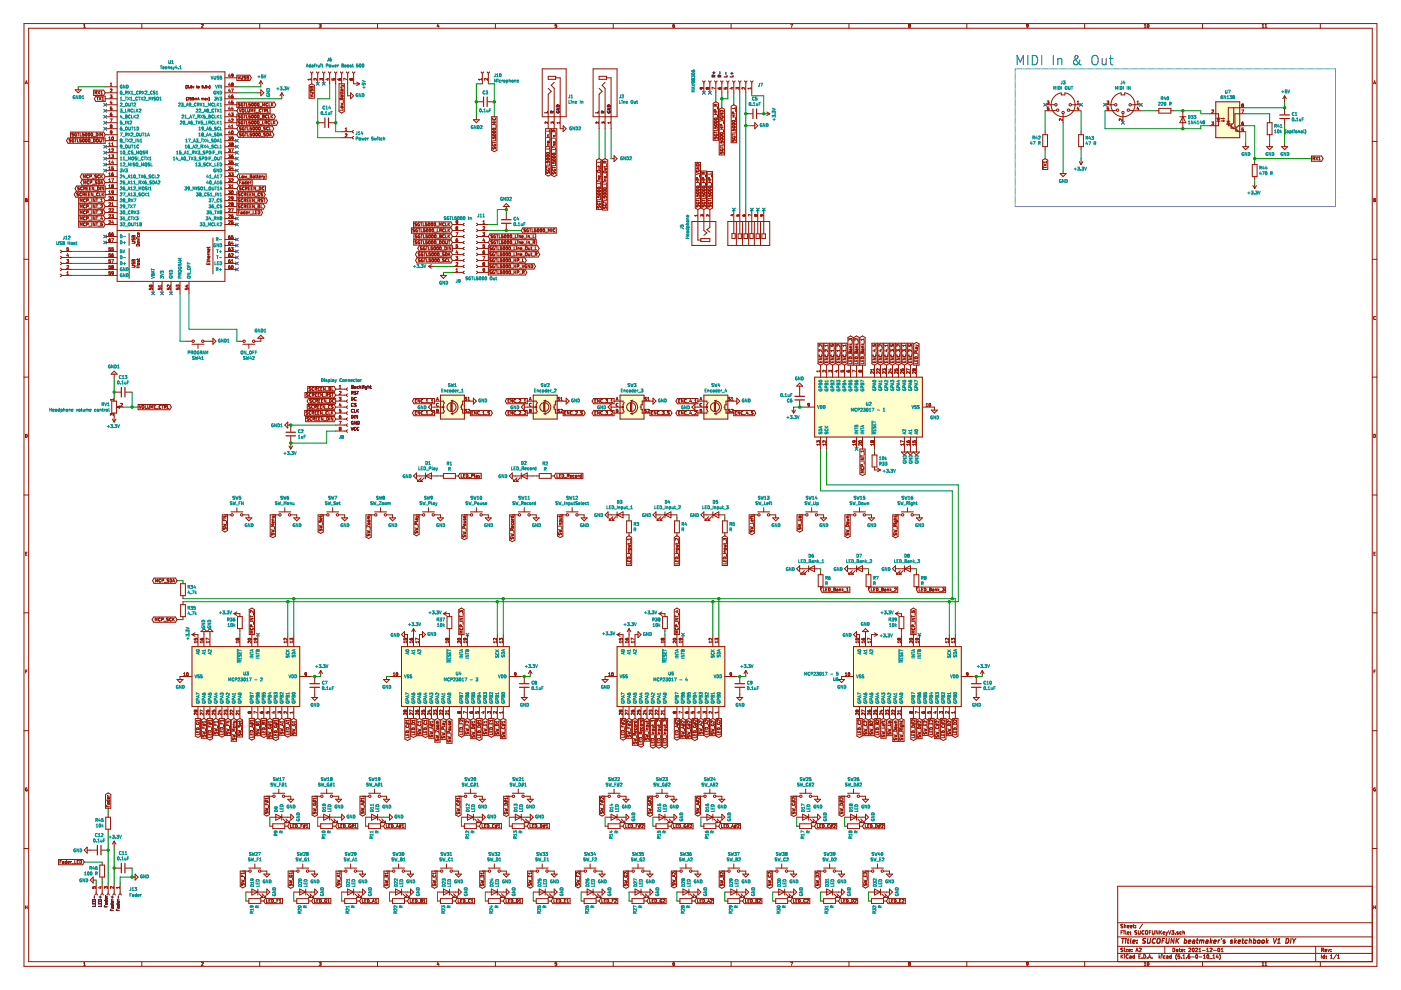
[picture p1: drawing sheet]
<svg xmlns="http://www.w3.org/2000/svg" width="297mm" height="210mm" viewBox="0 0 297 210" stroke-linecap="round" stroke-linejoin="round" font-family="sans-serif">
<path d="M.1 0h297v209.9h-297z" fill-rule="evenodd" fill="#fff" stroke="#fff" stroke-width=".21"/>
<g fill="none" stroke="#981200" stroke-width=".21">
<path d="M5.1 5h286.8v199.9h-286.8zM5.4 17.8l.2-.7 .2 .7M5.4 17.6h.3M6.1 6h284.8v197.9h-284.8zM16 19h1.2l-.6 .7zM16.6 18.4v.6M17.7 5.8h.4M17.7 5.3l.2-.2v.7M19.8 19.1h2.2l.3 .6-.3 .5h-2.2zM20.2 19.6h.3v-.2l-.3-.1v.7M20.3 19.6l.2 .4M20.7 19.3l.5 .7"/>
<path d="M21.2 19.3l-.5 .7M21.4 20h.3M21.4 19.5l.2-.2v.7M22.3 19.7h2.5M22.3 18.4h2.5M23.4 18.2h.3M23.4 17.8l.2-.2v.6M23.7 18.9h-.3M23.7 18.9h.1M23.7 18.9v.1M23.7 19v.1M23.7 19.1l-.3 .4h.3"/>
<path d="M24.8 15.2h22.9v44.5h-22.9zM30.1 5v1M39.4 18.7h.1M39.5 18.7v.1M39.5 18.1l-.1 .6M39.7 18.1h.3l-.2 .2 .2 .3M39.7 18.6h.1M39.7 18.6h.2M40 18.6h-.1M40.2 18.6h.1M40.5 18.4h.2M40.5 18.4h-.1"/>
<path d="M40.7 18.1l-.2 .2v.3h.2v-.2M40.7 18.4h.1M40.9 18.3l.1 .3 .1-.3M41.6 18.3h.2M41.7 18.1l.1 .5M42 18.3l.2 .1v.2l-.2-.1zM42.7 5.2l.3-.1 .1 .2-.4 .5h.4M42.8 18.6h.1M43 18.3l.1 .1M43.1 18.4h.1M43.1 18.1h-.3v.3l.2-.1M43.1 18.4v.2h-.3"/>
<path d="M43.3 18.6h.1M43.5 18.6h.1M43.8 18.1h-.2l-.1 .3h.3M43.8 18.4h.1M43.8 18.4v.2h-.2M44 18.3l.1 .3 .2-.3M44.4 18.1h.1M44.4 18.8h.1M44.4 18.1l.1 .3-.1 .4M47.7 19.7h2.5M47.7 18.4h2.5M47.7 16.5h2.5"/>
<path d="M48.6 18.8l-.1 .5h.4M48.6 17.6l-.1 .4h.4M48.6 15.7l-.1 .4h.4M48.8 15.9v.4M48.8 17.8v.4M48.8 19.1v.4M49 18.9h.5l-.3 .6M49.1 17.7l.1-.1 .2 .1M49.1 16l.1-.3 .2 .1v.4l-.3 .1M49.1 17.7v.1M49.1 17.8l.1 .1M49.1 16h.1"/>
<path d="M49.2 17.9l-.1 .1 .1 .2 .2-.1-.1-.2M49.2 17.9h.1M49.4 17.7v.1M49.4 17.8l-.1 .1M49.4 16h-.3M50.2 15.9h2.8l.3 .6-.3 .6h-2.8zM50.4 16.1l.3 .7 .2-.7M51.1 16.1l.1 .7 .2-.1v-.6M52.1 16.2h-.4l.4 .5-.4 .1M52.3 16.1l.3 .1v.6h-.3zM52.3 16.5h.3M54.7 19.7h.6"/>
<path d="M55.1 5v1M55.3 17.1v1.3M55.3 19l.6 .7-.6 .6zM55.3 17.1l-.4 .7M55.3 17.1l.4 .7M59.7 19.7v1.2M59.7 19.7l-.3 .6M59.7 19.7l.4 .6M65.5 18.1l.6-.3 .5 .3v2.7h-1.1zM65.7 19.6l.7 .1-.1 .3h-.6M65.8 19l.1 .3 .2-.3h.2v.3M65.8 18.4l-.1 .3h.7l-.1-.4-.3 .2"/>
<path d="M65.8 18.4h.2M65.8 18.4h.1M65.8 15.2l.3 .3 .2-.3M65.9 16.8h-.6l.2 .2M65.9 16.6v.4M66 18.4h.1M66 18.4v.1M66 18.5v.2M66.1 15.5v2.3M67.1 15.2l.3 .3 .2-.3M67.2 16.6v.4l-.5-.4-.1 .2v.2M67.4 15.5v2.3"/>
<path d="M67.7 5.1h.4l-.2 .3h.1v.3l-.3 .1M67.7 5.7v.1M68.4 16.6l-.3 .2-.3-.2v.4M68.4 16.6v.1M68.4 15.2l.2 .3 .3-.3M68.4 16.7v.3M68.6 15.5v2.3M69.3 16.7h.4M69.5 16.6v.4l-.4-.2M69.6 15.2l.3 .3 .3-.3M69.9 15.5v2.3M70.4 16.7v.3h.3l-.1-.2 .3-.2v.4"/>
<path d="M70.9 15.2l.3 .3 .2-.3M71.2 15.5v2.3M71.6 16.7l.3 .3 .3-.1v-.2h-.3l.1 .3M71.9 17.8h1.1v5.8l-.6 .4-.5-.4zM72.2 15.2l.2 .3 .3-.3M72.3 18.7h.4M72.3 18.5l.1 .2M72.3 19.4v.2M72.3 19.8v.2M72.3 18l.4 .2M72.4 15.5v2.3M72.7 19l-.1 .2h-.3v-.2l.2-.1v.3"/>
<path d="M72.7 19.8l-.1 .1h-.5M72.7 19.4l-.1 .2h-.5M72.7 18.2l-.4 .1M72.7 18.2l.2 .1M73.5 15.2l.2 .3 .3-.3M73.5 16.9l-.6-.3v.4M73.7 15.5v2.3M74.3 16.6h.1M74.3 17h.1M74.3 16.6l-.1 .2 .1 .2M74.3 16.6l.2 .2M74.3 19.7l.7 .6-.7 .6z"/>
<path d="M74.5 16.8l.1-.2 .2 .2-.1 .2-.2-.1M74.5 16.9l-.2 .1M74.5 16.8v.1M74.7 15.2l.3 .3 .2-.3M75 15.5v2.3h1.2M75.6 17.4l.6 .4M76.2 17.8l-.6 .4M80 5v1M92.8 5.1l-.1 .5h.4M93 5.4v.4M102 15.2l.3 .3 .2-.3M102.1 16.6v.4"/>
<path d="M102.1 16.8h-.6l.1 .2M102.3 15.5v2.3M103.3 15.2l.2 .3 .3-.3M103.4 16.6v.4l-.5-.4-.2 .2 .1 .2M103.5 15.5v2.3M105 5v1M115 14.6h5v10.2h-5zM116.2 16.2h1.6v.6h-1.6zM116.2 18.7l.7 .7-.7 .6v7.3M117.5 17.5l-.6 .6 .6 .6v8.6M117.8 16.5h1v10.8h.6M118 5.1h-.3v.3h.3v.3h-.3"/>
<path d="M125.8 14.6h5v10.2h-5zM127 16.2h1.6v.6h-1.6zM127 18.7l.7 .7-.7 .6v7.3M128.3 17.5l-.6 .6 .6 .6v8.6M128.6 16.5h1v10.8M130 5v1M143 5.1l-.3 .2v.4h.3v-.3l-.3 .1M148.5 18.6l.3-.1v.3l-.3 .1zM148.7 18.5l.1 .1M148.8 18.5l.3 .3M149 17.1l.2 .3 .3-.3M149.2 17.4v2.3"/>
<path d="M149.8 18.5l-.1 .2 .1 .2M149.8 18.5h.1M149.8 18.9h.1M149.9 18.5l.1 .2M150 18.7l.1-.2 .2 .2-.1 .2-.2-.1M150 18.8l-.1 .1M150 18.7v.1M150.2 17.1l.3 .3 .3-.3M150.5 17.4v2.3M151.5 17.1l.3 .3 .2-.3M151.6 18.8l-.6-.3v.4M151.8 17.4v2.3"/>
<path d="M152.2 18.6l.3 .3 .4-.1v-.2h-.4l.1 .3M152.8 17.1l.2 .3 .3-.3M153 17.4v2.3M153.5 18.6v.3h.3v-.2l.2-.2 .1 .4M154.1 17.1l.2 .3 .3-.3M154.3 17.4v2.3M155 18.6h.4M155 5v1M155.2 18.5v.4l-.4-.2M155.3 17.1l.3 .3 .2-.3M155.6 17.4v2.3M156.1 18.9v-.4l.2 .2 .3-.2v.4"/>
<path d="M156.6 17.1l.3 .3 .2-.3M156.9 17.4v2.3M157.9 17.1l.2 .3 .3-.3M158 18.5v.4l-.5-.4-.2 .2 .1 .2M158.1 17.4v2.3M159.1 17.1l.3 .3 .2-.3M159.2 18.5v.4M159.2 18.7h-.6l.2 .2M159.4 17.4v2.3M167.6 5.1h.5l-.3 .7M180 5v1M192.7 5.5v.2"/>
<path d="M192.7 5.7v.1M192.7 5.4v.1M192.8 5.4l-.2-.1 .2-.2 .2 .1-.1 .2M192.8 5.4h.1M192.8 5.4h-.1M192.9 5.4l.1 .3-.3 .1M205 5v1M217.9 5.8h-.2M217.9 5.7v.1M218 5.4l-.3 .1-.1-.2 .4-.1-.1 .5M225 19.7v.4h.8v-.4M225 19.7a2.55 2.55 0 0 0-1.7 3.9 2.55 2.55 0 0 0 4.2 0 2.55 2.55 0 0 0-1.7-3.9"/>
<path d="M230 5v1M237.7 19.7v.4h.8v-.4M237.7 19.7a2.55 2.55 0 0 0-1.8 3.9 2.55 2.55 0 0 0 4.3 0 2.55 2.55 0 0 0-1.7-3.9M242.6 5.8h.4M242.6 5.3l.2-.2v.7M243.3 5.2l.1-.1a.3 .3 0 0 1 .2 .4 .3 .3 0 0 1-.3 .2zM255 5v1M267.6 5.8h.4M267.6 5.3l.2-.2v.7M268.2 5.8h.4M268.2 5.3l.2-.2v.7M279.9 5v1"/>
<path d="M291.2 17.8l.2-.7 .3 .7M291.3 17.6h.3M5.1 30h1M14.4 29.3h7.9v1.1h-7.9l-.3-.6zM14.9 28h7.1l.3 .6-.3 .5h-7.1zM15 29.5l-.3 .1 .3 .3v.1l-.3 .1M15.2 28.4l.4 .3-.1 .1h-.3M15.2 28.3v.1M15.6 28.2l-.4 .1M15.6 29.5a.29 .29 0 0 0-.3 .3 .29 .29 0 0 0 .4 .2v-.2h-.2M15.8 29.5h.4M16 29.5v.6"/>
<path d="M16.2 28.2a.28 .28 0 0 0-.4 .3 .28 .28 0 0 0 .4 .3v-.2h-.1M16.2 39.4h6.1v1.1h-6.1l-.3-.5zM16.4 28.2h.4M16.4 29.5v.6h.3M16.6 28.2v.6M16.8 40h.1M16.8 39.7l-.3 .1 .3 .2M17 28.2v.6h.3M17.2 29.5h-.3v.3h.3v.2h-.3M17.3 36.9h4.7l.3 .5-.3 .6h-4.7l-.3-.6zM17.4 38.2h4.6l.3 .5-.3 .6h-4.6l-.3-.6zM17.5 39.7a.28 .28 0 0 0-.4 .2 .28 .28 0 0 0 .4 .3"/>
<path d="M17.6 29.5h.1a.29 .29 0 0 1 .2 .3 .29 .29 0 0 1-.3 .2zM17.7 37.7v-.6l.2 .4 .2-.4v.6M17.7 40l.3-.1 .1-.2-.4-.1v.7M17.8 39v-.6l.2 .4 .2-.4v.6M17.8 28.2h-.3v.3l.2-.1 .1 .3-.3 .1M17.9 40l.2 .3M18.1 28.3l.1-.1a.29 .29 0 0 1 .3 .3 .29 .29 0 0 1-.4 .3zM18.2 29.5a.33 .33 0 0 0-.1 .4 .33 .33 0 0 0 .2 .2l.1-.6M18.2 29.5h.1M18.2 29.5h.2M18.4 39.9h.2M18.4 29.5h.1"/>
<path d="M18.7 39.6h-.3v.7h.3M18.7 37.2a.28 .28 0 0 0-.4 .2 .28 .28 0 0 0 .4 .3M18.7 28.3a.34 .34 0 0 0 .2 .5l.1-.2v-.3M18.8 29.5h.1a.29 .29 0 0 1 .2 .3 .29 .29 0 0 1-.3 .2zM18.8 28.2h.2M18.8 28.2l-.1 .1M18.8 38.4a.28 .28 0 0 0-.4 .3 .28 .28 0 0 0 .4 .2M19 39.9h.2M19 28.2v.1M19 37.4h.3l.1-.2-.4-.1v.6M19.1 38.7h.3v-.3h-.3v.6M19.2 30.2h.5"/>
<path d="M19.3 39.6h-.3v.7h.3M19.4 28.3v-.1a.29 .29 0 0 1 .3 .3 .29 .29 0 0 1-.3 .3zM19.5 37.8h.5M19.6 39.1h.5M19.8 28.9h.5M19.8 29.5a.32 .32 0 0 1 .4 .3 .32 .32 0 0 1-.4 .3zM19.9 39.6v.7l-.4-.7v.7M20.3 20.4h2v1.1h-2l-.3-.6zM20.4 28.2a.32 .32 0 0 1 .4 .3 .32 .32 0 0 1-.4 .3zM20.5 37.1l-.4 .1 .3 .3v.2h-.3M20.5 20.6h.4M20.5 38.7v.1"/>
<path d="M20.5 29.5l.3 .1-.1 .5-.2-.1zM20.5 38.8v.2h-.3M20.6 38.4l-.4 .1 .3 .2M20.7 39.6a.32 .32 0 0 1 .3 .3 .32 .32 0 0 1-.3 .4zM20.7 20.6v.6M20.8 38.4a.32 .32 0 0 1 .4 .3 .32 .32 0 0 1-.4 .3zM21 20.6l.4 .6M21 28.2v.6M21.1 37.2a.29 .29 0 0 0-.4 .2 .29 .29 0 0 0 .4 .3M21.1 37.7h.1M21.1 29.5l.1 .6 .3-.1v-.5M21.3 39.6v.7"/>
<path d="M21.4 39l.2-.6 .2 .6M21.4 37.1v.6M21.4 20.6l-.4 .6M21.4 38.8h.3M21.5 37.4l.2 .3M21.6 21.2h.4M21.6 20.8l.2-.2v.6M21.7 29.5h.4M21.7 28.2v.6l-.4-.6v.6M21.7 37.1l-.3 .4M21.9 29.5v.6M22 39.6v.7l-.4-.7v.7"/>
<path d="M22.3 29.8h2.5M22.3 31.1h2.5M22.3 32.4h2.5M22.3 33.6h2.5M22.3 34.9h2.5M22.3 36.2h2.5M22.3 37.4h2.5M22.3 38.7h2.5M22.3 40h2.5M22.3 28.6h2.5M22.3 27.3h2.5M22.3 26h2.5"/>
<path d="M22.3 24.8h2.5M22.3 23.5h2.5M22.3 22.2h2.5M22.3 20.9h2.5M23.1 39.4l.2-.2v.6M23.1 29.7h.3M23.1 29.2l.2-.2v.7M23.1 30.5l.2-.2v.6M23.1 31.7l.2-.1v.6M23.1 33l.2-.2v.7M23.1 34.3l.2-.2v.6M23.1 35.6l.2-.2v.6"/>
<path d="M23.1 36.8l.2-.2v.7M23.1 38.1l.2-.2v.7M23.1 30.9h.3M23.1 32.2h.3M23.1 33.5h.3M23.1 34.7h.3M23.1 36h.3M23.1 37.3h.3M23.1 38.6h.3M23.1 39.8h.3M23.4 25.2h.4l-.3 .7M23.4 20.1h.3l-.2 .3 .2 .3h-.3"/>
<path d="M23.4 24.3l.3-.1v.3M23.4 23.3h.3M23.4 24.5v.1M23.4 26.6v.1M23.4 26.8v.3M23.4 26.7h.1M23.4 27.1h.1M23.4 27.1h.3M23.4 24.6h.3M23.4 26.7l.1 .1M23.4 26.5v.1M23.4 26.5h.3"/>
<path d="M23.4 26.8h.1M23.5 24l-.1 .5M23.5 24h.1M23.5 26.8h.1M23.5 26.8h-.1M23.5 21.4l-.1 .4h.4M23.6 28.4h-.2M23.6 26.8h.1M23.7 32.8h.4l-.3 .3h.2M23.7 37.9h.4l-.3 .7M23.7 28.3l-.1 .1M23.7 31.6h.2l.2 .1-.4 .5h.4"/>
<path d="M23.7 36.9l.1 .4 .3-.1-.1-.2M23.7 21.6v.4M23.7 39.3h.1M23.7 30.9h.4M23.7 30.5l.2-.2v.6M23.7 39.3l.1 .2M23.7 24h-.2M23.7 26.5v.1M23.7 26.7l-.1 .1M23.7 26.8h.1M23.7 35.7h.1M23.7 35.7h.3"/>
<path d="M23.7 37h.1M23.7 22.7h-.3v.3h.3v.3M23.7 26.6v.1M23.7 26.8v.3M23.7 23.3h.1M23.7 24.5v.1M23.7 26.7h.1M23.7 27.1h.1M23.7 29.1l.1-.1a.27 .27 0 0 1 .3 .4 .27 .27 0 0 1-.4 .2zM23.7 28l-.3 .1v-.2l.3-.1v.5M23.8 39.5l-.1 .1 .1 .2 .3-.1-.2-.2M23.8 39.5h.1"/>
<path d="M23.8 34.1l-.1 .4h.4M24 33.1h.1M24 34.3v.4M24 35.7h.1M24 36.6l-.3 .3M24 36.9v.1M24 36.9l-.3 .1M24 39.2l-.3 .1M24 39.2h.1M24 33.1v.3h-.3M24 35.7v.3l-.3-.1M24 29.6h.1"/>
<path d="M24 35.4h-.3v.3M24 39.2l.1 .1M24.1 39.3h.1M24.1 39.3l-.2 .2M39.6 21.4h.1M39.6 20.6l-.1 .3 .1 .5M39.7 20.6h-.1M39.8 20.7l.3 .1-.3 .4h.3M40.3 21.1l.2 .1M40.6 20.7h-.3v.2h.2l.1 .2M40.6 21.1l-.1 .1M40.8 20.7l.2 .1v.4l-.2-.1z"/>
<path d="M41.3 20.8v.4M41.3 20.9h.1M41.3 20.9h.2M41.5 20.9h.2v.3M41.5 20.9v.3M41.9 21.2l.2-.5 .1 .5M41.9 21h.3M42.8 20.9h.2M42.8 20.8v.4M43 20.9h.2v.3M43 20.9v.3M43.5 20.9h.2"/>
<path d="M43.7 21l-.3 .1 .3 .1M43.7 20.9v.3M43.9 20.8l.2 .4M44.1 20.8l-.2 .4M44.3 20.6l.1 .3-.1 .5M47.7 29.8h2.5M47.7 31.1h2.5M47.7 32.4h2.5M47.7 33.6h2.5M47.7 34.9h2.5M47.7 36.2h2.5M47.7 37.4h2.5"/>
<path d="M47.7 38.7h2.5M47.7 40h2.5M47.7 28.6h2.5M47.7 27.3h2.5M47.7 26h2.5M47.7 24.8h2.5M47.7 23.5h2.5M47.7 22.2h2.5M47.7 20.9h2.5M48.4 34.1h.4l-.2 .2 .2 .1v.3h-.4M48.4 29.6h.4M48.4 29h.4l-.2 .3h.2v.3"/>
<path d="M48.4 30.3h.4l-.2 .2 .2 .1v.3h-.4M48.4 31.6h.4l-.2 .2 .2 .1v.2h-.4M48.4 32.8h.4l-.2 .3h.2v.3h-.4M48.4 35.4h.4l-.2 .2 .2 .1v.2h-.4M48.4 36.6h.4l-.2 .3 .2 .1v.2h-.4M48.4 37.9h.4l-.2 .3h.2v.3h-.4M48.4 39.2h.4l-.2 .2 .2 .1v.3h-.4M48.6 27.7l-.1 .5h.4M48.6 26.5l-.1 .4h.4M48.6 25.2l-.1 .4h.4M48.6 23.9l-.1 .5h.4M48.6 22.7l-.1 .4h.4"/>
<path d="M48.6 21.4l-.1 .4h.4M48.6 20.1l-.1 .5h.4M48.8 20.4v.4M48.8 21.6v.4M48.8 22.9v.4M48.8 24.2v.4M48.8 25.4v.5M48.8 26.7v.4M48.8 28v.4M48.8 29.6h.1M49 31.6h.5l-.3 .6M49 36.6h.4l-.2 .3 .2 .3h-.4"/>
<path d="M49 24h.4l-.2 .2 .2 .3h-.4M49.1 33.1h.3v.3h-.3zM49.1 38l.2-.1 .1 .2-.4 .5h.4M49.1 39.8h.3M49.1 26.7l.1-.2v.6M49.1 39.4l.1-.2v.6M49.1 27.1h.3M49.1 22h.1M49.1 34.4h.3v.2l-.3 .1M49.1 25.3l.2-.1 .1 .2-.4 .5h.4M49.1 34.4h.1M49.1 33.1v.1"/>
<path d="M49.1 25.3h.1M49.1 28.3a.34 .34 0 0 1 .2-.5l.1 .2v.3M49.1 28.3l.1 .1M49.2 28.4h.1M49.2 30.6l-.1 .1 .1 .2 .2-.1-.1-.2M49.2 30.6l-.1-.1 .1-.2 .2 .1-.1 .2M49.2 30.6h.1M49.2 22.7l-.1 .4h.4M49.2 35.4l-.1 .4h.4M49.4 32.8l-.3 .3M49.4 20.1l-.3 .3v.3l.3 .1v-.4l-.3 .1M49.4 28.3l-.1 .1"/>
<path d="M49.4 22.9v.4M49.4 35.6v.4M49.4 21.4h-.3v.3l.3 .1v.2h-.3M49.4 34.1h-.3v.3M49.4 29.3l-.3 .1v-.3l.3 .1v.3l-.3 .2M50.2 24.2h7.9l.3 .6-.3 .5h-7.9zM50.2 21.7h8l.3 .5-.3 .6h-8zM50.2 25.5h8.4l.3 .5-.3 .6h-8.4zM50.5 36.9h5.9v1.1h-5.9l-.3-.6zM50.5 39.4h5.8v1.1h-5.8l-.3-.5zM50.5 38.2h3v1.1h-3l-.3-.6zM50.5 22.9h6.8v1.1h-6.8l-.3-.5z"/>
<path d="M50.5 28h7.3l.3 .6-.3 .5h-7.3l-.3-.5zM50.5 26.7h7.2l.3 .6-.3 .5h-7.2l-.3-.5zM50.7 23.1l.2 .7 .2-.7M50.8 28.4l.3 .3v.1h-.3M50.8 28.3v.1M50.8 37.1v.6h.3M50.8 38.7h.2M50.9 25.7h-.4v.2l.4 .3-.4 .1M50.9 24.4l-.4 .1v.1l.4 .3-.4 .1M50.9 21.9h-.4v.2l.4 .3-.4 .1M51.1 40h.1M51.1 38.4h-.3v.6"/>
<path d="M51.1 39.7l-.3 .1 .3 .2M51.1 28.2l-.3 .1M51.1 27h-.3v.2l.3 .3h-.3M51.3 23.2h.4l-.1 .5h-.3zM51.3 37.3l.3 .1v.3h-.3zM51.3 38.6h.3v.4M51.5 25.7a.28 .28 0 0 0-.4 .3 .28 .28 0 0 0 .4 .2v-.2h-.1M51.5 24.4a.28 .28 0 0 0-.4 .3 .28 .28 0 0 0 .4 .3v-.2h-.1M51.5 21.9a.28 .28 0 0 0-.4 .3 .28 .28 0 0 0 .4 .2v-.2h-.1M51.6 37.7h.1M51.6 38.7l-.3 .1v.2h.3M51.7 25.7h.3"/>
<path d="M51.7 24.4h.3M51.7 21.9h.3M51.7 28.2a.28 .28 0 0 0-.3 .3 .28 .28 0 0 0 .4 .3v-.2h-.2M51.7 27a.28 .28 0 0 0-.3 .3 .28 .28 0 0 0 .4 .2v-.2h-.2M51.8 39.7a.28 .28 0 0 0-.4 .2 .28 .28 0 0 0 .4 .3M51.8 37.3l.2 .4 .1-.3 .1 .3 .1-.4M51.9 21.9v.6M51.9 24.4v.6M51.9 25.7v.6M52 28.2h.3M52 26.9h.3M52 23.1v.7h.3"/>
<path d="M52.1 26.9v.7M52.1 28.2v.6M52.2 38.6l-.3 .1 .1 .3h.2M52.2 38.4v.6M52.2 40l.2 .3M52.3 21.9v.6h.3M52.3 24.4v.6h.3M52.3 25.7v.6h.3M52.3 39.9l-.3 .1M52.4 39.9l-.1-.2-.3-.1v.7M52.4 39.9h-.1M52.4 37.8h.5"/>
<path d="M52.5 38.8l.3-.1-.1-.1-.2 .1v.3h.2M52.5 23.1l.1 .7 .3-.2v-.5M52.5 28.2v.6h.3M52.5 26.9v.7h.3M52.7 39.9h.2M53 39.6h-.3v.7h.3M53 37.4h.2M53 24.7h.1M53 22.1l.1 .1M53 37.1l.4 .1-.1 .5h-.3zM53 38.6v.4M53.1 25.7h-.3l-.1 .3 .3-.1 .1 .3h-.4"/>
<path d="M53.1 24.4h-.3l-.1 .3h.3M53.1 21.9h-.3l-.1 .3 .3-.1M53.1 22.2l-.1 .3-.3-.1M53.1 24.7l-.1 .3h-.3M53.2 23.8v-.7l.2 .5 .2-.5v.7M53.2 38.6l-.2 .1M53.2 39.9h.3M53.3 26.9h-.3v.3h.2l.2 .3h-.4M53.3 28.2h-.3v.3l.2-.1 .2 .3-.4 .1M53.4 21.9h.1a.29 .29 0 0 1 .2 .3 .29 .29 0 0 1-.3 .2zM53.4 24.5a.33 .33 0 0 0-.1 .3 .33 .33 0 0 0 .3 .2M53.4 25.7a.33 .33 0 0 0-.1 .4 .33 .33 0 0 0 .3 .2"/>
<path d="M53.4 24.4h.1a.35 .35 0 0 1 .1 .6M53.4 25.7h.1a.35 .35 0 0 1 .1 .6M53.4 24.4v.1M53.4 25.7h.1M53.6 39.6h-.4v.7h.4M53.6 22.5h.1M53.6 25h.1M53.6 26.3h.1M53.7 28.3a.33 .33 0 0 0-.1 .3 .33 .33 0 0 0 .2 .2l.1-.5M53.7 27a.33 .33 0 0 0-.1 .3 .33 .33 0 0 0 .2 .3l.1-.6M53.7 37.3h.2v.4M53.7 28.2h.2"/>
<path d="M53.7 27h.2M53.7 27h.1M53.7 28.2v.1M53.9 27h.1M53.9 28.2v.1M53.9 23.4h.2M53.9 37.5l-.3 .1 .1 .1h.2M54 25.7h.1a.31 .31 0 0 1 .2 .3 .31 .31 0 0 1-.3 .3zM54 24.5l.1-.1a.31 .31 0 0 1 .2 .3 .31 .31 0 0 1-.3 .3zM54 21.9h.1a.29 .29 0 0 1 .2 .3 .29 .29 0 0 1-.3 .2zM54.2 37.3h.2M54.2 39.6v.7l-.4-.7v.7"/>
<path d="M54.2 23.1h-.3v.7h.3M54.2 24.4v.1M54.2 25.7h.1M54.2 37.1v.5l.2 .1M54.3 27l.1-.1a.31 .31 0 0 1 .2 .4 .31 .31 0 0 1-.3 .2zM54.3 28.3l.1-.1a.31 .31 0 0 1 .2 .3 .31 .31 0 0 1-.3 .3zM54.3 23.8h.5M54.5 27h.1M54.5 28.2v.1M54.5 37.3h.3M54.6 37.1v.5l.2 .1M54.6 24.5l.1-.1a.29 .29 0 0 1 .2 .3 .29 .29 0 0 1-.3 .3z"/>
<path d="M54.6 21.9h.1a.29 .29 0 0 1 .2 .3 .29 .29 0 0 1-.3 .2zM54.9 28.3v-.1a.27 .27 0 0 1 .3 .3 .27 .27 0 0 1-.3 .3zM54.9 27a.27 .27 0 0 1 .3 .3 .27 .27 0 0 1-.3 .2zM54.9 37.5h.3v-.2l-.3 .1 .1 .3h.2M55 39.6a.32 .32 0 0 1 .3 .3 .32 .32 0 0 1-.3 .4zM55 25.1h.5M55 26.4h.5M55 22.6h.5M55.1 28.2v.1M55.1 27h.1M55.3 28.9h.5M55.3 27.6h.5"/>
<path d="M55.3 23.2a.28 .28 0 0 0-.4 .2 .28 .28 0 0 0 .4 .3M55.5 23.1h.4M55.5 37.3v.4M55.7 22.5v-.6l.2 .4 .2-.4v.6M55.7 25.7v.6h.3M55.7 24.7h.2M55.7 23.1v.7M55.7 37.3l-.2 .1M55.8 37.3l.2 .4M55.9 28.3v.1M55.9 28.4l.4 .3-.1 .1h-.3M55.9 37.9h-.1"/>
<path d="M55.9 37.9h.1M55.9 24.4h-.2v.6l.3-.1-.1-.2M55.9 24.4l.1 .1M56 24.5l-.1 .2M56 39.7a.28 .28 0 0 0-.4 .2 .28 .28 0 0 0 .4 .3M56 37.7l-.1 .2M56.2 37.3l-.2 .4M56.2 23.5l.3 .3M56.3 27h-.4l.4 .5h-.4M56.3 28.2l-.4 .1M56.3 26l.2 .3M56.4 23.4l-.3 .1"/>
<path d="M56.4 23.4v-.2l-.3-.1v.7M56.4 23.4h.1M56.5 25.7h-.3v.6M56.5 25.7h.1M56.5 25.7v.2l-.3 .1M56.5 28.2a.32 .32 0 0 1 .4 .3 .32 .32 0 0 1-.4 .3zM56.6 21.9a.34 .34 0 0 0-.2 .3 .34 .34 0 0 0 .2 .3M56.6 21.9h.1M56.6 22.5h.1M56.6 21.9h.2M56.7 24.5a.28 .28 0 0 0-.4 .2 .28 .28 0 0 0 .4 .3M56.7 23.1v.7h.3"/>
<path d="M56.8 22.4l-.2 .1M56.9 27a.28 .28 0 0 0-.4 .3 .28 .28 0 0 0 .4 .2M56.9 24.4v.6h.3M57 21.9v.6h.3M57.1 28.8l.2-.6 .2 .6M57.1 28.7h.3M57.2 25.7a.28 .28 0 0 0-.4 .3 .28 .28 0 0 0 .4 .2M57.2 26.9v.7h.3M57.5 24.4v.6M57.5 25.7v.6h.3M57.5 21.9v.6M57.5 24.7l.3 .3"/>
<path d="M57.6 22.1l.3 .4M57.8 24.4l-.3 .4M57.9 21.9l-.4 .3M58 25.7v.6M58.1 25.9l.2 .4M58.3 25.7l-.3 .3M65.7 20.2l.7 .2-.7 .2M67.4 26h1.4M69.8 26h1.4M72.1 20.8l.3 .1M72.1 20.8v.1M72.3 21.9l.4 .1-.3 .1 .3 .1-.4 .1"/>
<path d="M72.3 22.6h.4v.2l-.3 .1zM72.4 20.9v.2M72.4 29.2h2.3M72.4 27.9h2.3M72.5 20.2l.1 .3h.1v-.3M72.7 20.8l-.3 .1M72.7 20.8h.1M72.7 22.8v.1M72.7 20.8v.3h-.6v-.2M72.7 20.2l-.4 .1v.2M72.7 23.1v.3h-.6M72.8 21.3v.5"/>
<path d="M73.2 28.5l.2-.1 .2 .2-.4 .4h.4M73.2 27.8h.4M73.2 27.3l.2-.2v.7M73.7 20.3h.6M75 28.9l-.3 .3 .3 .2M75 27.7l-.3 .2 .3 .3M100.4 25.4h1.2l-.6 .6zM101 24.8v.6M101 21.6h1.4M103.4 21.6h1.4M104.2 24.8h1.2v7l-.6 .4-.6-.4zM104.5 29v.3l.3 .1v-.4h.2v.4"/>
<path d="M104.5 25.7h.6M104.5 30v.4M104.5 30.2h.6M104.5 31.2l.1 .4 .2-.3M104.5 30.6a.28 .28 0 0 0 .3 .4 .28 .28 0 0 0 .2-.4h-.2v.1M104.5 27.3v-.1a.33 .33 0 0 1 .3-.1 .33 .33 0 0 1 .3 .3l-.1 .1a.3 .3 0 0 1-.3 .1 .3 .3 0 0 1-.2-.3zM104.5 27.8a.34 .34 0 0 1 .6 .2l-.1 .1a.35 .35 0 0 1-.5-.2zM104.5 25a.28 .28 0 0 0 .3 .4 .28 .28 0 0 0 .2-.4M104.8 31.3h.1M104.8 31.3h.3v.3M105.1 29.5v.3h-.6M105.1 26h-.6l.4 .2-.4 .2h.6"/>
<path d="M105.1 26.6v.5M115.7 27.3h1.1v9.7l-.6 .3-.5-.3zM115.9 34.2v.3h.3v-.3h.2v.3M115.9 35.2v.4M115.9 35.4h.6M115.9 31.1h.1M115.9 29.2h.6M115.9 35.8a.28 .28 0 0 0 .3 .4 .28 .28 0 0 0 .2-.4h-.2v.1M115.9 36.4l.1 .4M115.9 33v.2M115.9 33.2v.1M115.9 33a.33 .33 0 0 1 .4-.1 .33 .33 0 0 1 .2 .3l-.6 .1"/>
<path d="M115.9 32.4a.31 .31 0 0 1 .4-.1 .31 .31 0 0 1 .2 .3h-.1a.3 .3 0 0 1-.3 .1 .3 .3 0 0 1-.2-.3zM115.9 33.6a.31 .31 0 0 1 .4-.1 .31 .31 0 0 1 .2 .3l-.1 .1a.34 .34 0 0 1-.5-.2zM115.9 33h.1M116 36.8h.1M116.1 36.8l.2-.4 .2 .1v.3M116.1 25.9v.3l-.4-.3-.1 .3M116.1 28.9h.4M116.1 31.1h.4M116.1 30.8h.4M116.5 30l-.1 .2h-.3v-.2l.1-.1 .1 .3M116.5 31.3v.3h-.6M116.5 28.6h-.4l.1 .3"/>
<path d="M116.5 30.5h-.4l.1 .3M116.5 27.5v.3h-.6M116.5 34.7v.3h-.6M116.6 28v.4M116.6 29.3v.5M116.6 31.7v.5M116.9 27.3h1.2v9.8l-.6 .3-.6-.3zM117.1 34.3v.3h.3v-.3h.3v.3M117.1 35.5h.7M117.1 35.3v.4M117.1 29.3h.7M117.2 36.8h.1"/>
<path d="M117.2 31.2h.1M117.2 27.6l-.1 .3h.7M117.2 35.9a.29 .29 0 0 0 .3 .4 .29 .29 0 0 0 .2-.4l-.2 .1M117.2 32.6v.1M117.2 36.5v.3M117.2 32.7v.1M117.2 33.7a.33 .33 0 0 1 .3-.1 .33 .33 0 0 1 .3 .3l-.1 .1a.35 .35 0 0 1-.6-.2zM117.2 33.1a.31 .31 0 0 1 .4-.1 .31 .31 0 0 1 .2 .3l-.1 .1a.34 .34 0 0 1-.6-.2zM117.2 36.8h.2M117.2 27.6h.2l.1 .3M117.2 32.5a.33 .33 0 0 1 .6 .2l-.3 .1h-.3M117.2 33.7v.1"/>
<path d="M117.2 32.5v.1M117.2 27.6h.1M117.3 25.9l-.3 .1-.2-.1v.3M117.3 25.9h.1M117.3 25.9v.3M117.3 26.2h.1M117.4 31.2h.4M117.4 29h.4M117.4 30.9h.4M117.4 36.8l.3-.3 .1 .4M117.4 36.8h.1M117.8 30.1l-.1 .3-.3-.1v-.2l.1-.1 .1 .4"/>
<path d="M117.8 31.4v.3h-.7M117.8 34.8v.3h-.7M117.8 28.7l-.4 .1v.2M117.8 30.6l-.4 .1v.2M117.8 27.6l-.3 .2M117.8 28.1v.5M117.8 29.4v.5M117.8 31.9v.4M118.6 26h-.5l.1 .2M118.6 25.9v.3M119.4 26.7l.6 .6-.6 .6zM126.5 34l.5-.4 .6 .4v10.4h-1.1z"/>
<path d="M126.7 38.4h.1M126.7 39.8h.1M126.7 39.7a.31 .31 0 0 1 .4-.1 .31 .31 0 0 1 .2 .4h-.1a.34 .34 0 0 1-.5-.2zM126.8 36.2h.4l.1 .3h-.5zM126.9 25.9v.3l-.4-.3-.1 .3M126.9 35.1v.3M126.9 38.4h.4M126.9 38.1h.4M126.9 35.6h.4M127.2 35.6l.1 .2h-.4M127.3 37.3l-.1 .3-.3-.1v-.2h.1l.1 .3M127.3 37.8l-.4 .1v.2"/>
<path d="M127.3 34.1v.3h-.6M127.3 35.1l-.1 .2h-.5M127.3 38.6v.3h-.6M127.4 34.6v.5M127.4 36.7v.4M127.4 39.1v.5M127.7 34l.6-.4 .5 .4v10.5h-1.1zM127.8 25.9v.1l-.2-.1v.3M127.9 25.9h.2M127.9 25.9h-.1M127.9 38.5h.1M128 39.9a.33 .33 0 0 1 .3-.1 .33 .33 0 0 1 .3 .2l-.1 .1a.35 .35 0 0 1-.6-.1z"/>
<path d="M128 38.5h-.1M128 36.3h.5v.3h-.5zM128.1 25.9h.1M128.1 25.9v.3M128.1 26.2h.1M128.2 38.5h.4M128.2 35.2v.3M128.2 38.2h.4M128.2 35.7h.4M128.2 38.2h.1M128.3 34.6l-.1-.4h-.2l-.1 .4h.7M128.5 35.7v.2l-.3 .1"/>
<path d="M128.5 37.4v.3h-.3v-.3h.1l.1 .3M128.6 35.2l-.1 .2h-.6M128.6 38.8v.2h-.7M128.6 38h-.4v.2M128.6 34.2l-.3 .2M128.6 34.7v.5M128.6 36.8v.5M128.6 39.2v.5M129.4 26h-.5l.1 .2M129.4 25.9v.3M129.6 33.6h.6M130.2 33l.6 .6-.6 .7z"/>
<path d="M147.4 34.4h1.1v9.7l-.5 .3-.6-.3zM147.6 35.4h.6l-.6 .3h.6M147.6 38.7h.6M147.6 38.3h.6M147.6 36.6l.6 .2-.6 .2M147.6 36a.29 .29 0 0 0 .3 .4 .29 .29 0 0 0 .3-.4l-.2 .1M147.6 39.6v.1M147.6 39.7l.1 .1M147.7 39.8h.5M147.7 39.5h.5M147.7 39.5l-.1 .1M147.7 34.8a.33 .33 0 0 1 .4-.1 .33 .33 0 0 1 .1 .4h-.6z"/>
<path d="M147.9 38.3v.4M147.9 38v-.3h-.2l-.1 .3h.6M148.2 39.5v.1M148.2 39.6v.1M148.2 39.7v.1M148.3 37.1v.4M148.3 38.9v.4M148.7 36.3h1.1v7.8l-.6 .3-.5-.3zM148.9 38.7h.6M148.9 38.3h.6M148.9 39.6v.1M148.9 39.7v.1"/>
<path d="M148.9 39.8h.6M148.9 39.5h.6M148.9 39.5v.1M149.2 38.3v.4M149.2 36.9v-.3h-.3v.3h.6M149.2 38v-.3h-.3v.3h.6M149.5 39.5v.1M149.5 39.6v.1M149.5 39.7v.1M149.5 36.6l-.3 .2M149.6 37.1v.4M149.6 38.9v.4"/>
<path d="M149.9 36.4h1.2v7.7l-.6 .3-.6-.3zM150.1 38.7h.7M150.1 38.3h.7M150.5 38.3v.4M150.5 38l-.1-.3h-.2l-.1 .3h.7M150.7 39.5a.3 .3 0 0 0-.3-.1 .3 .3 0 0 0-.2 .3l.5 .1M150.7 39.5l.1 .1M150.8 39.6v.1M150.8 39.7l-.1 .1M150.8 36.6v.3h-.7M150.8 37.1v.4M150.8 38.9v.4"/>
<path d="M151.2 21.9l.6-.3 .5 .3v7.8h-1.1zM151.4 26.9v.3h.3M151.4 27.9v.4M151.4 28.1h.7M151.4 24.3h.7M151.4 23.9h.7M151.5 29.1v.3l.4-.3 .1 .3M151.5 25.7a.31 .31 0 0 1 .3-.1 .31 .31 0 0 1 .2 .3 .3 .3 0 0 1-.4 .1 .3 .3 0 0 1-.1-.3zM151.5 28.5a.29 .29 0 0 0 .2 .3 .29 .29 0 0 0 .3-.4l-.2 .2M151.5 26.3a.33 .33 0 0 1 .3-.1 .33 .33 0 0 1 .3 .3h-.1a.35 .35 0 0 1-.6-.1zM151.5 25.1a.34 .34 0 0 1 .6 .1l-.1 .1a.34 .34 0 0 1-.6-.1zM151.7 27.2h.1"/>
<path d="M151.7 26.9v.3M151.7 26.9h.1M151.7 23.9v.4M151.7 26.9h.3v.3M151.7 22.5v-.3h-.2l-.1 .3h.7M151.7 23.6v-.3h-.2l-.1 .3h.7M152.1 27.4v.3h-.7M152.1 22.1l-.4 .2M152.1 22.6v.5M152.1 24.4v.5M152.5 23.2l.5-.4 .6 .4v9.7h-1.1zM152.7 24.1h.6l-.6 .3h.6"/>
<path d="M152.7 30v.3h.3v-.3M152.7 31v.4M152.7 31.2h.6M152.7 27.4h.6M152.7 27h.6M152.7 25.3l.6 .2-.6 .2M152.7 29.4h.1a.33 .33 0 0 1 .3-.1 .33 .33 0 0 1 .2 .3v.1a.3 .3 0 0 1-.4 0 .3 .3 0 0 1-.2-.3zM152.7 28.2h.1a.33 .33 0 0 1 .3-.1 .33 .33 0 0 1 .2 .3 .35 .35 0 0 1-.6-.1zM152.7 32.2l.1 .3 .4-.3 .1 .3M152.7 24.7a.28 .28 0 0 0 .3 .4 .28 .28 0 0 0 .3-.4h-.2v.1M152.7 31.6a.29 .29 0 0 0 .3 .4 .29 .29 0 0 0 .3-.4l-.2 .1M152.8 23.5a.33 .33 0 0 1 .4-.1 .33 .33 0 0 1 .1 .4h-.6z"/>
<path d="M153 26.4h-.3v.3h.6M153 26.4h.1M153 30h.1M153 26.4v.3M153 30h.3v.3M153 27v.4M153.3 30.5v.3h-.6M153.4 25.8v.4M153.4 27.5v.5M155 22.5l.6-.3 .5 .3v7.8h-1.1zM155.2 27.4v.3h.3v-.3M155.2 28.4v.4"/>
<path d="M155.2 28.6h.7M155.2 24.8h.7M155.2 24.4h.7M155.3 26.8a.31 .31 0 0 1 .3-.1 .31 .31 0 0 1 .2 .3v.1a.34 .34 0 0 1-.6-.2zM155.3 29a.28 .28 0 0 0 .3 .4 .28 .28 0 0 0 .2-.4h-.2v.1M155.3 25.6a.33 .33 0 0 1 .3-.1 .33 .33 0 0 1 .3 .3h-.1a.3 .3 0 0 1-.3 .1 .3 .3 0 0 1-.2-.3zM155.3 29.6v.3l.4-.3 .1 .4M155.3 26.2a.34 .34 0 0 1 .6 .2l-.1 .1a.35 .35 0 0 1-.6-.2zM155.5 23.8h-.2l-.1 .3h.7M155.5 23.8h.1M155.5 23.8l.1 .3M155.5 27.4h.3v.3"/>
<path d="M155.5 27.4h.1M155.5 24.4v.4M155.9 27.9v.3h-.7M155.9 22.7v.3h-.7M155.9 23.2v.4M155.9 24.9v.5M158.1 24.1h1.4M159.4 26.7h.6M160 26l.7 .7-.7 .6zM160.5 24.1h2.7M162.6 23.7l.6 .4M163.2 24.1l-.6 .4"/>
<path d="M221 34l.6-.4 .5 .4v1.9h-1.1zM221.1 28.6h1v2.5h-1zM221.2 35.3v.4M221.2 35.5h.7M221.2 34.8l.7 .4M221.6 22.2h2M221.6 27.9v.7M221.6 31.1v.6M221.9 34.4h-.7l.2 .2M221.9 34.8l-.7 .4M221.9 34.2v.4M222 21.4h.4l-.2 .3 .2 .1v.2"/>
<path d="M222 22h.3M222 23.3h.3M222.4 22.7h-.3l-.1 .3h.3l.1 .3M222.4 22h-.1M222.4 23.3h-.1M224 23.4l-2.4 .1M224.6 25.5l.1 .1M224.8 36.8h1.2l-.6 .6zM225.2 25.2v.4l-.4-.4-.2 .1v.2M225.4 24.1v1.9M225.4 36.2v.6M226.8 23.4l2.4 .1"/>
<path d="M227.2 22.2h2M228.4 22h.3M228.4 21.6l.2-.2v.6M228.5 22.7l-.1 .4h.4M228.7 22.9v.4M228.7 28.6h1v2.5h-1zM228.8 34.3l.4 .6M229.2 27.9v.7M229.2 31.1v.6M229.2 33.6v1.3M229.6 34.3l-.4 .6M234.3 22.2h2"/>
<path d="M234.7 21.4h.4l-.2 .3 .2 .2-.4 .1M234.7 22h.1M235.1 22.7h-.3l-.1 .3 .3-.1 .1 .3-.4 .1M236.7 23.4l-2.4 .1M237.9 25.2v.4l-.4-.4-.2 .1 .1 .3M238.1 24.1v1.9M239.5 23.4l2.4 .1M239.9 22.2h2M241.1 22h.3M241.1 21.6l.2-.2v.6M241.2 22.7l-.1 .4h.4M241.4 22.9v.4"/>
<path d="M245.1 23.5h.6M245.7 23h2.5v1h-2.5zM248.2 23.5h.7M250.1 24.8h1.3M250.8 24.8l.6 1.2h-1.3zM250.8 23.5v3.8M256.5 24.1h1.8v2.6h-1.8M256.9 25.9h.4l-.2 .2 .2 .3-.4 .1M256.9 26.4v.1M256.9 23.4l.3-.1 .1 .2-.4 .5h.4M257.8 21.6h5v7.6h-5zM258 25.7h.7"/>
<path d="M258 25.1h.7l-.4 .6zM258.9 25.6h.6M258.9 25.1h.6M259.4 25.6h.1l-.1 .1zM259.4 25.1h.1l-.1 .1zM260.1 25.7h.6M260.4 25.7l.3 .6h-.6zM261 27.2h.1M261 26.7l.6 .6h.3M261 26.1v1.1M261.3 27.1l.1-.1 .1 .2zM261.6 22.8v3.2l-.6 .6"/>
<path d="M262 27.8h.1M262 27.4l.6 .5h1.5M262 26.8v1M262.4 27.6l.1 .3-.2-.2zM263.3 23.3h.4l-.3 .7M263.3 27.7h.3M263.3 26.2l.3-.1v.3M263.3 22.1l.1 .2M263.3 22.4v.2M263.3 26.4v.1M263.3 22.6v.1M263.3 22.1h.3"/>
<path d="M263.3 22.7h.3M263.3 26.5h.3M263.3 22.4h.1M263.3 22.1h.1M263.4 22.3h.1M263.4 22.3l-.1 .1M263.5 31.1h1.2l-.6 .6zM263.5 22.3l.1 .1M263.6 25.9l-.3 .1v.4M263.6 22.1h.1M263.6 22.4h.1M263.6 27.1h-.3v.3h.3v.3"/>
<path d="M263.6 22.1l-.1 .2M263.6 22.4v.2M263.6 27.7h.1M263.6 26.4v.1M263.6 22.6v.1M264.1 24.1h-2.3v3.2M264.1 22.8h-3.7v3.9h.5M264.1 26.7h-1.5l-.6 .5M264.1 30.5v.6M265.5 34.9h1v2.5h-1zM265.6 39.4l.4 .6M266 34.3v.6"/>
<path d="M266 37.4v.7M266 38.7v1.3M266.4 39.4l-.4 .6M268.6 31.1h1.2l-.6 .6zM268.7 26h1v2.6h-1zM269.2 25.4v.6M269.2 28.6v.6M269.2 30.5v.6M271.7 31.1h1.3l-.6 .6zM272.4 20.3l-.4 .6M272.4 20.3v1.3M272.4 22.8v1.4"/>
<path d="M272.4 25.3v1.4M272.4 30.5v.6M272.4 20.3l.3 .6M278.1 33.1h2.1l.3 .5-.3 .6h-2.1zM278.5 33.6l.2 .3M278.7 33.3h-.3v.6M278.7 33.3h.1M278.7 33.3v.3h-.3M279 33.3l.4 .6M279.4 33.3l-.4 .6M279.6 33.9h.4M279.6 33.5l.2-.2v.6"/>
<path d="M290.9 30h1M5.1 55h1M5.4 42.4h.2M5.6 42.4l.1 .3M5.6 42.4l.1-.2-.3-.1v.7l.3-.1M5.7 42.7h.1M12.8 53.1l.2 .2-.2 .3M12.8 54.3l.2 .3-.2 .2M12.8 55.6l.2 .3-.2 .2M12.8 56.9l.2 .2-.2 .3M12.8 58.1l.2 .3-.2 .2M13 54.6h2.3"/>
<path d="M13 53.3h2.3M13 55.9h2.3M13 57.1h2.3M13 58.4h2.3M14.1 55.1h.4l-.2 .2 .2 .3h-.4M14.2 56.4l.2-.1 .1 .2-.4 .5h.4M14.2 58.2h.3M14.2 57.8l.2-.2v.6M14.3 53.8l-.1 .4h.4M14.5 54v.4M14.5 52.5h-.3v.3h.2l.1 .2-.3 .1M16.1 40.7h6.2v1.1h-6.2l-.4-.5z"/>
<path d="M16.7 40.9l-.4 .1v.1l.4 .3-.4 .1M16.7 45.8h5.3l.3 .5-.3 .6h-5.3zM16.7 47h5.3l.3 .6-.3 .6h-5.3zM16.7 43.2h5.3l.3 .6-.3 .6h-5.3zM16.7 44.5h5.3l.3 .6-.3 .5h-5.3zM16.7 42h5.3l.3 .5-.3 .6h-5.3zM16.8 40v.2h-.3M17 42.8v-.6l.2 .4 .2-.4v.6M17 44.1v-.7l.2 .5 .2-.5v.7M17 45.3v-.6l.2 .5 .2-.5v.6M17 46.6v-.6l.2 .4 .2-.4v.6M17 47.9v-.7l.2 .5 .2-.5v.7"/>
<path d="M17.3 41a.28 .28 0 0 0-.4 .2 .28 .28 0 0 0 .4 .3M17.6 41.2h.3v-.2l-.3-.1v.6M17.7 41.2l.2 .3M18.1 43.5a.28 .28 0 0 0-.4 .3 .28 .28 0 0 0 .4 .2M18.1 46a.28 .28 0 0 0-.4 .3 .28 .28 0 0 0 .4 .2M18.1 47.3a.28 .28 0 0 0-.4 .3 .28 .28 0 0 0 .4 .2M18.1 44.8a.28 .28 0 0 0-.4 .2 .28 .28 0 0 0 .4 .3M18.1 42.2a.28 .28 0 0 0-.4 .3 .28 .28 0 0 0 .4 .2M18.2 41.2h.2M18.4 42.5l.3-.1v-.2h-.3v.6M18.4 43.8l.3-.1v-.2l-.3-.1v.7M18.4 45h.3v-.2l-.3-.1v.6"/>
<path d="M18.4 46.3h.3v-.3h-.3v.6M18.4 47.6l.3-.1v-.2l-.3-.1v.7M18.5 40.9h-.3v.6h.3M18.8 41.2h.2M18.8 45.4h.5M18.8 42.9h.5M18.8 44.1h.5M18.8 47.9h.5M18.8 46.7h.5M19.1 40.9h-.3v.6h.3M19.5 42.2v.6M19.5 43.4v.7"/>
<path d="M19.5 44.7v.6M19.5 46v.6M19.5 47.2v.7M19.7 40.9v.6l-.4-.6v.6M19.9 41.6h.4M20 40.3h.5M20.1 42.2v.6l-.3-.6v.6M20.1 43.4v.7l-.3-.7v.7M20.1 44.7v.6l-.3-.6v.6M20.1 46v.6l-.3-.6v.6M20.1 47.2v.7l-.3-.7v.7M20.3 47.2h.4"/>
<path d="M20.3 44.7h.4M20.3 42.2h.4M20.3 43.4h.4M20.3 46h.4M20.5 42.2v.6M20.5 43.4v.7M20.5 44.7v.6M20.5 46v.6M20.5 47.2v.7M20.8 45.4h.5M20.8 42.9h.5M20.8 44.1h.5"/>
<path d="M20.8 47.9h.5M20.8 46.7h.5M20.9 41a.28 .28 0 0 0-.4 .2 .28 .28 0 0 0 .4 .3M21.1 40.9v.6h.3M21.3 44.7h.4l-.2 .2 .2 .1v.3h-.4M21.4 42.3l.2-.1v.6M21.4 43.5l.2-.1 .1 .2-.4 .5h.4M21.4 42.8h.3M21.5 46l-.1 .4h.4M21.6 40.9v.6M21.7 46.2v.4M21.7 47.2h-.3v.4h.3v.2h-.3"/>
<path d="M21.7 41.2l.3 .3M22 40.9l-.4 .4M22.3 54.6h2.5M22.3 41.3h2.5M22.3 42.5h2.5M22.3 43.8h2.5M22.3 45.1h2.5M22.3 46.3h2.5M22.3 47.6h2.5M22.3 53.3h2.5M22.3 55.9h2.5M22.3 57.1h2.5"/>
<path d="M22.3 58.4h2.5M22.3 50.1h2.5M22.3 51.4h2.5M23.1 40.6l.2-.1v.6M23.1 51l.1-.1 .2 .1v.2h-.3M23.1 49.7l.1-.1 .2 .1v.2h-.3M23.1 41.1h.3M23.1 41.8l.2-.1 .1 .2-.4 .5h.4M23.1 44.3h.2l.1 .1-.4 .5h.4M23.1 45.6l.2-.1 .1 .2-.4 .5h.4M23.1 46.9l.2-.1 .1 .2-.4 .4h.4M23.1 43.1h.3"/>
<path d="M23.1 49.9h.1M23.1 51.2h.1M23.4 49.3l-.3 .2v.4M23.4 50.6l-.3 .2v.4M23.4 52.5h-.3v.3h.3v.3h-.3M23.4 53.8h-.3v.3h.3v.3h-.3M23.4 55.1h-.3v.3h.3v.2h-.3M23.4 56.3h-.3v.3h.3v.3h-.3M23.4 57.6h-.3v.3h.3v.3h-.3M23.4 43.1v.1M23.4 43.2l-.4 .4h.4M23.7 45.5h.4l-.3 .3 .3 .3h-.4"/>
<path d="M23.7 55.1h.4l-.3 .6M23.7 50.6h.4l-.3 .6M23.7 43.2l.2-.2v.6M23.7 49.7l.3-.1v.3M23.7 54.1l.1 .3 .3-.1-.1-.2M23.7 56.4v.1M23.7 43.6h.4M23.7 53.1h.1M23.7 56.4l.1-.1 .3 .1M23.7 56.5l.1 .1M23.7 44.3h.3M23.7 44.3h.1"/>
<path d="M23.7 52.8h.3M23.7 52.8h.1M23.7 53.1h.3M23.7 54.1v.1M23.8 41.8v-.1a.29 .29 0 0 1 .3 .4 .29 .29 0 0 1-.4 .2zM23.8 41.8h-.1M23.8 56.6l-.1 .1 .1 .3 .3-.2-.2-.2M23.8 56.6h.1M23.8 46.8l-.1 .4h.4M24 49.3l-.3 .3v.3h.3M24 54.1h-.3M24 58l-.3-.1v-.2h.4l-.1 .4-.3 .1"/>
<path d="M24 53.8l-.3 .3M24 40.5h-.3v.2l.1 .1 .3-.1M24 47v.4M24 40.5h.1M24 44.3h.1M24 52.8h.1M24 54.1h.1M24 56.6h-.1M24 40.5v.4l-.3 .2M24 44.3v.2l-.3 .4h.4M24 52.8v.3M24 52.5h-.3v.3"/>
<path d="M24 53.1h.1M24 56.5v.1M24 57.9v.1M24 49.9h.1M24.1 56.4v.1M24.1 56.5h-.1M24.1 57.9h-.1M24.8 48.9h22.9M26.1 46.3h.1M27.4 49.5v2.5M27.4 52.7v6.3M28 56.3h.6v.3"/>
<path d="M28 51.2h.6M28 55.1l.3 .1 .2-.2 .1 .4h-.6zM28 56h.1M28 55.6v.4M28 50.6v.3M28 50.9h.1M28 56h.2M28 50.9h.2M28.3 56l.2-.4 .1 .4M28.3 56h-.1M28.3 50.9h-.1M28.3 50.1v.2"/>
<path d="M28.3 55.2v.2M28.4 50.6l-.1 .3M28.4 50.6h.2M28.4 50.6h.1M28.6 56.6l-.6 .1M28.6 51.5l-.6 .1M28.6 51.2v.1M28.6 50.6h.1M28.6 50l-.3 .1M28.6 50h.1M28.6 50v.3h-.6v-.3l.3 .1M28.6 56.6h.1"/>
<path d="M28.6 50.6v.3M28.6 51.3v.2M28.6 51.5h.1M29 50.5h.1M28.9 56.8h.7M28.9 56.4h.7M29 51.8a.33 .33 0 0 1 .4 0 .33 .33 0 0 1 .2 .3h-.7zM29.2 54.8v.3M29.2 50.7l.4 .2-.4 .1M29.2 50.5h.4M29.2 49.9l.1 .3h.2v-.3M29.2 55.9l.3-.1 .1 .2-.3 .1z"/>
<path d="M29.2 55.3v.2M29.2 56.4v.4M29.2 55.5h.1M29.5 55.3h.1M29.5 55.3l-.2 .2M29.5 55.3v.2M29.5 49.4v.3l-.3-.1v-.2h.1l.1 .3M29.5 51.3v.2h-.3v-.2l.1-.1 .1 .3M29.5 56.1h.1M29.6 54.8l-.1 .2h-.6M32.5 59.7v2.5M34.4 59.7v2.5"/>
<path d="M36.3 59.7v2.5M38.2 59.7v2.5M40.1 59.7v2.5M43.9 55.8v.3h.6v-.3M43.9 55.1h.6M44.1 52.4v.2M44.1 53.8l.1 .2M44.1 55.3v.3M44.1 54h.4M44.1 53.6h.4M44.2 55.9v.2M44.5 52.8l-.1 .3-.3-.1v-.2h.1l.1 .3"/>
<path d="M44.5 54.3l-.1 .3h-.3v-.3h.1l.1 .3M44.5 52.4l-.1 .1h-.5M44.5 55.3l-.1 .2h-.5M44.5 53.4h-.4v.2M44.5 54.9h-.4v.2M45.1 50.5v7.6M47.7 54.6h2.5M47.7 41.3h2.5M47.7 42.5h2.5M47.7 43.8h2.5M47.7 45.1h2.5M47.7 46.3h2.5"/>
<path d="M47.7 47.6h2.5M47.7 53.3h2.5M47.7 55.9h2.5M47.7 57.1h2.5M47.7 52h2.5M47.7 50.8h2.5M48.4 40.5h.4l-.2 .2 .2 .1v.2h-.4M48.5 50.3l.1-.1 .2 .1v.3h-.3M48.5 41.8l.2-.1 .1 .2-.4 .5h.4M48.5 43.1h.3M48.5 44.3h.2l.1 .1-.4 .5h.4M48.5 45.6l.2-.1 .1 .2-.4 .5h.4"/>
<path d="M48.5 46.9l.2-.1 .1 .2-.4 .4h.4M48.5 51.6l.1-.1 .2 .1v.3h-.3M48.5 56.6v.1M48.5 55.4h.1M48.5 54.1v.1M48.5 53.1h.1M48.5 52.8v.1M48.5 51.8v.1M48.5 50.5v.1M48.5 52.8l.3 .1v.2h-.3M48.5 56.6h.1M48.5 55.3v.1"/>
<path d="M48.5 54.1h.1M48.5 52.8h.1M48.8 51.2l-.3 .2v.4M48.8 53.8h-.1a.39 .39 0 0 0-.1 .6h.2v-.2l-.3-.1M48.8 55.1h-.1a.39 .39 0 0 0-.1 .6l.2-.1v-.2l-.3-.1M48.8 50l-.3 .1v.4M48.8 56.3h-.1a.39 .39 0 0 0-.1 .7l.2-.1v-.2l-.3-.1M48.8 52.5l-.3 .2v.4M48.8 43.2l-.4 .4h.4M48.8 43.1v.1M49 44.3h.5l-.3 .6M49 52.5h.4l-.2 .3 .2 .2-.4 .1"/>
<path d="M49.1 43.1l.1-.1 .2 .1M49.1 53.8h.2l.1 .2-.4 .4h.4M49.1 47.4h.1M49.1 43.1h.1M49.1 43.1l.1 .2M49.1 55.2l.1-.1v.6M49.1 55.7h.3M49.1 50.5v.1M49.1 40.5a.33 .33 0 0 0-.1 .4 .33 .33 0 0 0 .3 .2l.1-.3v-.3M49.1 56.4l.1-.1a.29 .29 0 0 1 .3 .4 .29 .29 0 0 1-.4 .2zM49.2 40.5h.1M49.2 40.5h-.1"/>
<path d="M49.2 43.3l-.1 .1 .1 .2 .2-.1-.1-.2M49.2 43.3h.1M49.2 51.2l-.1 .5h.4M49.3 40.5h.1M49.4 45.5l-.3 .3v.3h.3v-.3l-.3 .1M49.4 51.5v.4M49.4 50h-.3v.3h.3v.3h-.3M49.4 46.8h-.3v.3l.3 .1v.2h-.3M49.4 42l-.3 .1v-.3l.3 .1v.3l-.3 .2M49.4 43.1l-.1 .2M49.4 43.1h.1M50.2 43.2h5.6l.4 .6-.4 .6h-5.6z"/>
<path d="M50.2 40.7h5.7l.3 .6-.3 .5h-5.7zM50.2 42h6.2l.3 .5-.3 .6h-6.2zM50.2 44.5h5.2l.3 .6-.3 .5h-5.2zM50.5 45h.2M50.8 41.3h.1M50.8 41.3v.2h-.3M50.8 44.7h-.3v.6M50.9 42.2h-.4v.2l.4 .3-.4 .1M50.9 43.5h-.4v.2l.4 .3h-.4M50.9 40.9l-.4 .1 .3 .3M51.1 44.9h.2l.1 .4h-.3v-.2h.3M51.1 40v.2h-.3"/>
<path d="M51.5 43.5a.28 .28 0 0 0-.4 .3 .28 .28 0 0 0 .4 .2M51.5 42.2a.28 .28 0 0 0-.4 .3 .28 .28 0 0 0 .4 .2M51.5 41a.28 .28 0 0 0-.4 .2 .28 .28 0 0 0 .4 .3M51.9 44.7v.6h-.2l-.1-.3 .3-.1M51.9 42.5l.2 .3M51.9 43.8l.2 .3M51.9 41.2l.2 .3M52.1 41.2h-.3M52.1 42.5h-.3M52.1 43.7l-.3 .1M52.1 41.2v-.3h-.3v.6M52.1 42.4v-.2h-.3v.6"/>
<path d="M52.1 43.7v-.2l-.3-.1v.7M52.1 42.4v.1M52.1 43.7h.1M52.1 41.2h.1M52.2 45.1h.3v-.2l-.3 .1v.3h.3M52.4 41.2h.2M52.4 42.5h.2M52.4 43.7h.2M52.7 40.9h-.3v.6h.3M52.7 42.2h-.3v.6h.3M52.7 43.4h-.3v.7h.3M52.8 44.9v.4"/>
<path d="M53 44.9l-.2 .1M53 41.2h.2M53 42.5h.2M53 43.7h.2M53 45.4h.5M53.3 40.9h-.3v.6h.3M53.3 42.2h-.3v.6h.3M53.3 43.4h-.3v.7h.3M53.7 44.7v.6h.2M53.9 40.9v.6l-.3-.6v.6M53.9 42.2v.6l-.3-.6v.6M53.9 43.4v.7l-.3-.7v.7"/>
<path d="M54.1 41.6h.5M54.1 42.9h.5M54.1 44.1h.5M54.2 45h.2M54.3 40.3h.5M54.5 44.7h-.3v.6h.3M54.7 43.7h.2M54.7 44.7a.32 .32 0 0 1 .4 .3 .32 .32 0 0 1-.4 .3zM54.9 42.5l.2 .3M54.9 43.7l.1-.2-.3-.1v.7l.3-.1v-.2M54.9 43.7l.1 .1M55 42.5h-.3"/>
<path d="M55 43.8h.1M55 42.4v-.2h-.3v.6M55 42.4v.1M55.1 41a.28 .28 0 0 0-.4 .2 .28 .28 0 0 0 .4 .3M55.3 43.4v.7h.3M55.7 40.9l-.4 .1 .4 .4-.4 .1M55.7 42.2h-.4l.4 .5-.4 .1M55.8 42.2h.4M56 42.2v.6M87.2 48.3h8.4l.3 .6-.3 .5h-8.4zM87.7 47h7.9l.3 .6-.3 .6h-7.9zM87.7 50.9h7.9l.3 .5-.3 .6h-7.9z"/>
<path d="M87.8 49.6h7.8l.3 .5-.3 .6h-7.8zM87.9 48.6h-.3l.3 .4-.4 .1M88.1 49.8l.3 .5-.3 .1M88.1 49.8h.1M88.1 49.8h.3M88.3 47.3h-.3l.3 .5-.3 .1M88.4 51.1l-.4 .1 .4 .2v.2l-.4 .1M88.4 53.4h7.2l.3 .5-.3 .6h-7.2l-.3-.6zM88.4 54.7h7.2l.3 .5-.3 .6h-7.2l-.3-.6zM88.5 48.6a.28 .28 0 0 0-.4 .2 .28 .28 0 0 0 .4 .3v-.2h-.1M88.7 53.8v.1M88.7 53.7v.1"/>
<path d="M88.7 48.5h.4M88.7 53.9l.3 .2-.3 .1M88.7 53.6h.3M88.7 53.6v.1M88.9 52.1h7v1.1h-7l-.3-.5zM88.9 48.5v.6M88.9 47.3a.29 .29 0 0 0-.3 .3 .29 .29 0 0 0 .4 .2l-.2-.2M89 51.1a.29 .29 0 0 0-.4 .3 .29 .29 0 0 0 .4 .2v-.2h-.1M89 49.8a.29 .29 0 0 0-.4 .3 .29 .29 0 0 0 .4 .3l-.1-.2M89.1 54.9h-.4l.4 .5-.4 .1M89.1 52.5l.4 .3-.1 .1h-.3M89.1 52.4v.1"/>
<path d="M89.1 47.2h.4M89.2 51.1h.4M89.2 49.8h.4M89.3 48.5v.6h.3M89.3 47.2v.7M89.4 51.1v.6M89.4 49.8v.6M89.5 52.4h-.4M89.7 53.6a.29 .29 0 0 0-.4 .3 .29 .29 0 0 0 .4 .3l-.1-.2M89.7 54.9a.28 .28 0 0 0-.4 .3 .28 .28 0 0 0 .4 .2v-.2h-.1M89.7 47.2v.7h.3M89.8 51.1v.6h.3"/>
<path d="M89.8 48.8h.3v.2l-.3 .1M89.8 49.8v.6h.3M89.8 48.8h.1M89.9 53.6h.3M89.9 54.9h.4M90 53.6v.6M90.1 54.9v.6M90.1 52.4a.28 .28 0 0 0-.4 .3 .28 .28 0 0 0 .4 .2v-.2h-.1M90.1 48.5h-.3v.3M90.2 47.5h.3l.1 .3h-.4M90.2 47.5v.1M90.3 52.3h.4"/>
<path d="M90.4 53.6v.6h.3M90.5 54.9v.6h.3M90.5 52.3v.7M90.5 47.2h-.3v.4M90.6 51.1h-.3v.3h.3v.2h-.3M90.6 49.8h-.3v.3l.2-.1 .2 .3-.4 .1M90.8 56.5h1.3M90.8 56.5l.7 .4M90.9 47.3v-.1a.29 .29 0 0 1 .3 .4 .29 .29 0 0 1-.3 .2zM90.9 52.3v.7h.3M90.9 51.1h.1a.29 .29 0 0 1 .2 .3 .29 .29 0 0 1-.3 .2zM90.9 49.8h.2a.36 .36 0 0 1-.1 .6l-.1-.2z"/>
<path d="M91 48.6l.2-.1a.36 .36 0 0 1-.1 .6l-.1-.2zM91.2 49.8h.1M91.3 53.6h-.4v.3l.3-.1 .1 .3-.4 .1M91.3 48.6h.1M91.3 54.9h-.3l-.1 .3h.4v.2h-.4M91.5 47.3l.1-.1a.29 .29 0 0 1 .2 .4 .29 .29 0 0 1-.3 .2zM91.5 56.1l-.7 .4M91.5 51.1a.33 .33 0 0 0-.1 .4 .33 .33 0 0 0 .3 .2l.1-.6M91.6 49.8a.29 .29 0 0 1 .3 .3 .29 .29 0 0 1-.3 .3zM91.6 51.1h.1M91.6 51.1h-.1M91.6 53.7a.34 .34 0 0 0 .1 .5l.2-.2-.1-.3"/>
<path d="M91.6 54.9h.1a.29 .29 0 0 1 .2 .3 .29 .29 0 0 1-.3 .2zM91.6 53.6h.2M91.6 53.6v.1M91.7 48.6v-.1a.29 .29 0 0 1 .3 .3 .29 .29 0 0 1-.4 .3zM91.7 48.6h-.1M91.7 52.3h-.3v.3h.2l.1 .2-.3 .1M91.7 51.1h.1M91.8 53.6v.1M92 52.4l.1-.1a.29 .29 0 0 1 .2 .4 .29 .29 0 0 1-.3 .2zM92.1 47.3l.1-.1a.29 .29 0 0 1 .2 .4 .29 .29 0 0 1-.3 .2zM92.1 49.2h.5M92.1 51.1h.1a.29 .29 0 0 1 .2 .3 .29 .29 0 0 1-.3 .2z"/>
<path d="M92.2 49.8a.33 .33 0 0 0-.1 .4 .33 .33 0 0 0 .2 .2l.1-.6M92.2 53.7l.1-.1a.29 .29 0 0 1 .2 .3 .29 .29 0 0 1-.3 .3zM92.2 49.8h.1M92.2 49.8h.2M92.2 54.9a.34 .34 0 0 0 .2 .6l.1-.2v-.4M92.3 54.9h.1M92.3 54.9h-.1M92.4 49.8h.1M92.4 54.9h.1M92.5 47.9h.5M92.6 51.8h.4M92.6 50.5h.5"/>
<path d="M92.6 52.4a.34 .34 0 0 0 .2 .6l.1-.3v-.3M92.7 52.4h.1M92.7 52.4h-.1M92.7 48.5v.6h.3M92.8 53.7a.33 .33 0 0 0-.1 .3 .33 .33 0 0 0 .3 .2v-.5M92.8 54.9h.1a.29 .29 0 0 1 .2 .3 .29 .29 0 0 1-.3 .2zM92.8 53.6h.2M92.8 53.6v.1M92.8 52.4h.1M93 53.6v.1M93.1 47.9v-.7l.2 .5 .2-.5v.7M93.2 51.1a.32 .32 0 0 1 .3 .3 .32 .32 0 0 1-.3 .3z"/>
<path d="M93.2 54.3h.5M93.2 48.8h.3v-.2l-.3-.1v.6M93.2 50.1h.3M93.2 55.6h.5M93.2 52.4l.1-.1a.29 .29 0 0 1 .3 .4 .29 .29 0 0 1-.4 .2zM93.4 48.8l.2 .3M93.4 58.4h1.3l-.7 .6zM93.5 49.8h-.3v.6h.3v-.3M93.5 49.8h.1M93.5 49.8v.3M93.7 53h.4M93.8 51.1h.4l-.1 .6-.3-.1z"/>
<path d="M93.9 53.8v.1M93.9 53.7v.1M93.9 53.9l.3 .2-.4 .1M93.9 53.6h.3M93.9 53.6v.1M94 57.8v.6M94.2 48.6h.1M94.2 48.6a.28 .28 0 0 0-.4 .2 .28 .28 0 0 0 .4 .3M94.2 54.9h-.3v.2l.3 .3-.3 .1M94.2 47.3a.28 .28 0 0 0-.4 .3 .28 .28 0 0 0 .4 .2M94.2 49.8a.28 .28 0 0 0-.4 .3 .28 .28 0 0 0 .4 .3M94.3 52.3a.32 .32 0 0 1 .4 .3 .32 .32 0 0 1-.4 .4z"/>
<path d="M94.5 53.6a.32 .32 0 0 1 .3 .3 .32 .32 0 0 1-.3 .3zM94.5 51.1l.1 .6 .3-.1v-.5M94.5 47.2v.7h.3M94.5 48.5v.6h.3M94.5 49.8v.6h.3M94.9 54.9a.28 .28 0 0 0-.4 .3 .28 .28 0 0 0 .4 .2M94.9 52.3v.7M95 54.2l.2-.6 .2 .6M95 47.2v.7M95 48.5v.6M95 49.8v.6M95.1 51.1h.3"/>
<path d="M95.1 54h.3M95.1 47.5l.3 .4M95.1 50.1l.3 .3M95.1 48.8l.3 .3M95.1 54.9v.6h.3M95.2 51.1v.6M95.4 49.8l-.4 .4M95.4 47.2l-.4 .4M95.4 48.5l-.4 .4M95.6 52.3v.7l-.4-.7v.7M95.9 48.9h2.3M95.9 47.6h2.3"/>
<path d="M95.9 50.1h2.3M95.9 51.4h2.3M95.9 57.8h2.3M95.9 56.5h2.3M95.9 55.2h2.3M95.9 53.9h2.3M95.9 52.7h2.3M96.7 49.3h.4l-.3 .7M96.7 54.4h.4l-.3 .3h.2M96.7 52.4l.3 .1M96.7 55.8l.2-.1 .2 .2-.4 .4h.4M96.7 57.6h.4"/>
<path d="M96.7 51l.3-.1v.3M96.7 57.1l.2-.1v.6M96.7 48.3h.1M96.7 48.6v.1M96.7 46.9v.3l.4-.1M96.7 48.1v.2M96.7 48.4v.2M96.7 51.2h.1M96.7 51.2h.3M96.7 46.8h.3M96.7 48.1h.3M96.7 48.7h.3"/>
<path d="M96.7 48.1h.1M96.7 48.4h.1M96.7 46.8v.1M96.8 50.7l-.1 .5M96.8 50.6v.1M96.8 48.3h.1M96.8 48.3l-.1 .1M96.8 53.1l-.1 .5h.4M96.9 47.4h-.2M96.9 48.3l.1 .1M97 47.4h-.1M97 50.6h-.2"/>
<path d="M97 48.4h.1M97 54.7h.1M97 53.4v.4M97 48.1h.1M97 48.3h-.1M97 46.8v.1M97 54.7v.3h-.3M97 51.9h-.3v.3h.3v.2M97 46.9v.5M97 48.1v.2M97 48.4v.2M97 52.4v.1"/>
<path d="M97 51.2h.1M97 48.3h.1M97 48.6v.1M98.5 47.3l-.3 .3 .3 .3M98.5 48.6l-.3 .3 .3 .2M98.5 49.9l-.3 .2 .3 .3M98.5 51.2l-.3 .2 .3 .3M98.5 52.4l-.3 .3 .3 .2M98.5 53.7l-.3 .2 .3 .3M98.5 55l-.3 .2 .3 .3M98.5 56.2l-.3 .3 .3 .2M98.5 57.5l-.3 .3 .3 .2"/>
<path d="M101 57.5l.3 .3-.3 .2M101 56.2l.3 .3-.3 .2M101 55l.3 .2-.3 .3M101 53.7l.3 .2-.3 .3M101 52.4l.3 .3-.3 .2M101 51.2l.3 .2-.3 .3M101 49.9l.3 .2-.3 .3M101 48.6l.3 .3-.3 .2M101 47.3l.3 .3-.3 .3M101.3 48.9h2.2M101.3 47.6h2.2M101.3 50.1h2.2"/>
<path d="M101.3 51.4h2.2M101.3 57.8h2.2M101.3 56.5h2.2M101.3 55.2h2.2M101.3 53.9h2.2M101.3 52.7h2.2M102.4 49.3h.4l-.3 .3 .3 .1-.1 .2M102.4 49.9h.3M102.4 54.4h.4l-.3 .7M102.4 47.4h.4M102.4 52.4l.3 .1M102.4 55.8l.1-.1 .3 .1"/>
<path d="M102.4 47l.2-.2v.6M102.4 55.8h.1M102.4 55.8v.1M102.4 57.3v-.3h.3v.4l-.2 .2M102.4 53.5h.1M102.4 55.9h.1M102.4 57.3h.1M102.5 53.4h.2M102.5 53.4l-.1 .1M102.5 55.9v.1M102.5 57.3h.2M102.5 56l-.1 .1 .1 .2 .3-.1-.2-.2"/>
<path d="M102.5 56h.1M102.5 50.6l-.1 .4h.4M102.7 53.1h-.1a.39 .39 0 0 0-.1 .7l.3-.1-.1-.2M102.7 50.8v.4M102.7 48.1h-.3M102.7 48.1h.1M102.7 53.4v.1M102.7 55.9l-.1 .1M102.7 51.9h-.3v.3h.3v.2M102.7 48.1v.2l-.3 .4h.4M102.7 49.9h.1M102.7 52.4v.1"/>
<path d="M102.7 55.9h.1M102.7 57.3h.1M102.8 55.8h.1M102.8 55.8l-.1 .1M102.8 57.2l-.1 .1M103.5 53.4h10.6l.3 .5-.3 .6h-10.6zM103.5 52.1h10.5l.3 .6-.3 .5h-10.5zM103.5 54.7h7.8l.3 .5-.3 .6h-7.8zM103.5 55.9h9.7l.3 .6-.3 .5h-9.7zM103.5 57.2h7.9l.3 .6-.3 .5h-7.9zM103.8 52.5l.4 .3-.1 .1h-.3M103.8 52.4v.1"/>
<path d="M103.9 49.6h9.7v1.1h-9.7l-.4-.6zM103.9 50.9h9.8v1.1h-9.8l-.4-.6zM104.2 56.2h-.4v.2l.4 .3h-.4M104.2 54.9h-.4v.2l.4 .3-.4 .1M104.2 53.6l-.4 .1v.1l.4 .3-.4 .1M104.2 52.4h-.4M104.2 57.4l-.4 .1v.1l.4 .3-.4 .1M104.5 51.1h-.4v.2l.4 .3-.4 .1M104.5 49.8h-.4v.2l.4 .3-.4 .1M104.8 52.4a.28 .28 0 0 0-.4 .3 .28 .28 0 0 0 .4 .2v-.2h-.1M104.8 54.9a.28 .28 0 0 0-.4 .3 .28 .28 0 0 0 .4 .2v-.2h-.1M104.8 56.2a.28 .28 0 0 0-.4 .3 .28 .28 0 0 0 .4 .2v-.2h-.1"/>
<path d="M104.8 57.4a.28 .28 0 0 0-.4 .3 .28 .28 0 0 0 .4 .3v-.2h-.1M104.8 53.6a.28 .28 0 0 0-.4 .3 .28 .28 0 0 0 .4 .3v-.2h-.1M105 54.9h.4M105 56.1h.4M105 53.6h.4M105 52.3h.4M105 57.4h.4M105 51.1a.28 .28 0 0 0-.3 .3 .28 .28 0 0 0 .4 .2v-.2h-.1M105 49.8a.28 .28 0 0 0-.3 .3 .28 .28 0 0 0 .4 .3v-.2h-.1M105.2 52.3v.7M105.2 53.6v.6M105.2 54.9v.6"/>
<path d="M105.2 56.1v.7M105.2 57.4v.6M105.3 51.1h.3M105.3 49.8h.3M105.4 49.8v.6M105.4 51.1v.6M105.6 54.9v.6h.3M105.6 56.1v.7h.3M105.6 53.6v.6h.3M105.6 52.3v.7h.3M105.6 57.4v.6h.3M105.8 51.1v.6h.3"/>
<path d="M105.8 49.8v.6h.3M106.1 58h.1M106.1 56.7h.1M106.1 56.7h.3M106.1 58h.3M106.3 50.4h.1M106.3 51.6l.1 .1M106.4 50.4h.1M106.4 51.7h.1M106.4 54.9h-.3v.3l.2-.1 .1 .3h-.3M106.4 56.1h-.3v.3h.3v.3M106.4 57.4h-.3v.3h.3v.3"/>
<path d="M106.4 53.6h-.3v.3l.2-.1 .1 .3-.3 .1M106.4 52.3h-.3v.3h.2l.1 .2-.3 .1M106.4 56.7h.1M106.4 58h.1M106.4 51.3l.3 .1-.1 .3h-.2M106.4 51.3h.1M106.6 50.1h.1M106.6 49.8h-.2l-.1 .3h.3M106.6 50.1v.3h-.2M106.6 51.1h-.2v.2M106.7 54.9h.1a.29 .29 0 0 1 .2 .3 .29 .29 0 0 1-.3 .2zM106.7 56.2l.1-.1a.29 .29 0 0 1 .2 .4 .29 .29 0 0 1-.3 .2z"/>
<path d="M106.7 57.5l.1-.1a.29 .29 0 0 1 .2 .3 .29 .29 0 0 1-.3 .3zM106.7 52.4l.1-.1a.29 .29 0 0 1 .2 .4 .29 .29 0 0 1-.3 .2zM106.7 53.7l.1-.1a.29 .29 0 0 1 .2 .3 .29 .29 0 0 1-.3 .3zM107 51.1h.1a.29 .29 0 0 1 .2 .3 .29 .29 0 0 1-.3 .2zM107 49.8h.1a.29 .29 0 0 1 .2 .3 .29 .29 0 0 1-.3 .3zM107.3 52.4a.31 .31 0 0 0-.1 .3 .31 .31 0 0 0 .3 .2l.1-.5M107.3 54.9a.31 .31 0 0 0-.1 .4 .31 .31 0 0 0 .3 .2l.1-.6M107.3 53.7a.31 .31 0 0 0-.1 .3 .31 .31 0 0 0 .3 .2l.1-.5M107.3 56.2v.5M107.3 57.5v.5M107.3 56.7h.1M107.3 58h.1"/>
<path d="M107.3 43.2l.7 .6h-1.3zM107.3 43.8v.6M107.3 45.1v1.4M107.3 47.5v1.4M107.4 54.9h.1M107.4 56.7h.1M107.4 56.2h.1M107.4 53.6h.1M107.4 52.4h.1M107.4 52.4h-.1M107.4 53.6l-.1 .1M107.4 54.9h-.1"/>
<path d="M107.4 56.2h-.1M107.4 58h.1M107.4 57.4h.1M107.4 57.4l-.1 .1M107.5 57.4l.1 .1M107.5 53.6l.1 .1M107.5 52.4h.1M107.5 54.9h.1M107.5 56.2h.1M107.6 58h-.1M107.6 56.2v.5M107.6 57.5v.5"/>
<path d="M107.6 56.7h-.1M107.6 51.1a.31 .31 0 0 0-.1 .4 .31 .31 0 0 0 .3 .2v-.6M107.6 49.8a.31 .31 0 0 0-.1 .4 .31 .31 0 0 0 .3 .2v-.6M107.6 51.1h.2M107.6 49.8h.2M107.6 49.8h.1M107.6 51.1h.1M107.8 49.8h.1M107.8 51.1h.1M107.9 52.4l.1-.1a.29 .29 0 0 1 .3 .4 .29 .29 0 0 1-.4 .2zM107.9 54.9h.1a.29 .29 0 0 1 .3 .3 .29 .29 0 0 1-.4 .2zM107.9 56.2l.1-.1a.29 .29 0 0 1 .3 .4 .29 .29 0 0 1-.4 .2z"/>
<path d="M107.9 57.5l.1-.1a.29 .29 0 0 1 .3 .3 .29 .29 0 0 1-.4 .3zM107.9 53.7l.1-.1a.29 .29 0 0 1 .3 .3 .29 .29 0 0 1-.4 .3zM108.2 51.1h.1a.29 .29 0 0 1 .2 .3 .29 .29 0 0 1-.3 .2zM108.2 49.8h.1a.29 .29 0 0 1 .2 .3 .29 .29 0 0 1-.3 .3zM108.3 54.3h.5M108.3 55.6h.5M108.3 53h.5M108.3 56.8h.5M108.3 58.1h.5M108.6 50.5h.5M108.6 51.8h.5M109 53.6v.6h.3"/>
<path d="M109 52.3v.7h.3M109 54.9v.6M109 56.1v.7M109 57.4v.6M109 55.2h.4M109 56.4h.4M109 57.7h.4M109.2 51.1v.6h.4M109.2 49.8v.6h.4M109.4 54.9v.6M109.4 56.1v.7M109.4 57.4v.6"/>
<path d="M109.5 52.4h.1M109.5 53.7h.1M109.5 52.5v.5M109.5 53.8v.4M109.5 53.6v.1M109.7 55.2l.3-.1v-.2h-.3v.6M109.7 56.5l.3-.1v-.2l-.3-.1v.7M109.7 57.7h.3v-.2l-.3-.1v.6M109.8 49.8h.1M109.8 50v.4M109.8 51.1h.1M109.8 51.3v.4"/>
<path d="M109.8 52.6h.2l.1 .4M109.8 53.9l.2-.1 .1 .4M109.8 52.5v.5M109.8 53.8v.4M110.1 51.3h.2v.4M110.1 50.1l.2-.1v.4M110.1 50v.4M110.1 51.3v.4M110.1 55.6h.5M110.1 56.8h.5M110.1 58.1h.5M110.3 54h.3v-.2l-.3 .1 .1 .3h.2"/>
<path d="M110.3 52.7h.3v-.1h-.3l.1 .3h.2M110.6 51.5l.3-.1v-.1l-.3 .1v.3h.3M110.6 50.2h.3v-.2l-.3 .1v.3h.3M110.7 56.1l.2 .7 .2-.7M110.8 54.9v.6h.3M110.8 54.3h.5M110.8 57.7h.3v-.2l-.3-.1v.6M110.8 53h.5M110.8 48.3h7.1v1.1h-7.1l-.3-.5zM110.9 57.7l.2 .3M111 50.5h.5M111 51.8h.5"/>
<path d="M111.4 48.6h-.3v.2l.3 .2-.3 .1M111.6 56.2a.29 .29 0 0 0-.3 .3 .29 .29 0 0 0 .4 .2l-.1-.2M111.7 49.8v.6M111.7 51.1v.6M112 51.3h.2v.4M112 50.1l.2-.1v.4M112 50v.4M112 51.3v.4M112 48.6a.28 .28 0 0 0-.3 .2 .28 .28 0 0 0 .4 .3v-.2h-.2M112.1 53.8v.4h.2M112.1 52.5v.4h.2M112.2 48.5h.4"/>
<path d="M112.3 56.1v.7l-.3-.7v.7M112.3 52.5v.5M112.3 53.8v.4M112.3 52.9h.1M112.3 54.2h.1M112.4 50.5h.5M112.4 51.8h.5M112.4 48.5v.6M112.5 52.5h.3M112.5 53.8h.3M112.6 56.1a.32 .32 0 0 1 .4 .3 .32 .32 0 0 1-.4 .4zM112.6 52.3v.6l.2 .1"/>
<path d="M112.6 53.6v.5l.2 .1M112.8 48.5v.6h.3M112.9 54.3h.4M112.9 53h.4M113 51.4h.3l.1-.3h-.4v.6M113 49.8v.6h.3M113.2 51.4l.2 .3M113.3 48.8h.3l.1 .2-.4 .1M113.3 48.8h.1M113.5 52.3v.7h.3M113.6 48.5h-.3v.3M113.6 53.9l.3 .3"/>
<path d="M113.8 53.6h-.3v.6M113.8 53.6v.1M113.8 53.7v.2h-.3M114 48.6l.1-.1a.29 .29 0 0 1 .2 .3 .29 .29 0 0 1-.3 .3zM114.6 48.6l.1-.1a.31 .31 0 0 1 .2 .3 .31 .31 0 0 1-.3 .3zM114.8 48.6h.1M115.2 48.6l.1-.1a.29 .29 0 0 1 .2 .3 .29 .29 0 0 1-.3 .3zM115.2 48.6h.1M115.6 49.2h.5M116.2 49.1v-.6l.2 .5 .3-.5v.6M117 48.5v.6M117.6 48.6a.28 .28 0 0 0-.4 .2 .28 .28 0 0 0 .4 .3"/>
<path d="M126.7 41.5v.3l.3 .1-.1-.3M126.7 42.6v.3M126.7 42.7h.6M126.7 43.7l.1 .4 .2-.3M126.7 43.1a.28 .28 0 0 0 .3 .4 .28 .28 0 0 0 .2-.4h-.2v.1M126.7 40.9a.34 .34 0 0 1 .6 .2l-.1 .1a.34 .34 0 0 1-.5-.1zM127 41.5l.3 .1-.1 .3M127 41.5l-.1 .1M127.1 43.8h.2v.3M127.1 43.8h-.1M127.2 40.3l-.5 .1 .1 .2h.4M127.2 40.3v.1"/>
<path d="M127.2 40.4v.2M127.2 40.6h.1M127.3 42v.3h-.6M127.9 42.9h.7M127.9 41.6v.4h.3v-.3M127.9 42.7v.3M128 43.2a.29 .29 0 0 0 .3 .4 .29 .29 0 0 0 .2-.4l-.2 .1M128 41.1a.31 .31 0 0 1 .4-.1 .31 .31 0 0 1 .1 .3 .3 .3 0 0 1-.3 .1 .3 .3 0 0 1-.2-.3zM128 43.9l.1 .3 .2-.3h.2v.3M128 40.5a.34 .34 0 0 1 .6 .1l-.1 .1a.34 .34 0 0 1-.6-.1zM128.2 41.6l.3 .1v.3M128.2 41.6v.1"/>
<path d="M128.6 42.2v.3h-.7M146.7 47h5.1v5h-5.1zM147.6 42.5h.6M147.6 41.3v.3h.3l.1-.3h.2v.3M147.6 42.3v.4M147.6 43.5l.1 .3h.2l.2-.3 .1 .4M147.6 40.1v.1a.31 .31 0 0 0 .3 .2 .31 .31 0 0 0 .3-.3M147.6 42.9a.29 .29 0 0 0 .3 .4 .29 .29 0 0 0 .3-.4M147.7 40.7a.34 .34 0 0 1 .5 .2v.1a.34 .34 0 0 1-.6-.2zM147.7 40.1h.5M147.7 40.1h-.1M147.8 45.5v.3"/>
<path d="M147.8 45.7h-.5l.1 .1M148 44.4v6.5h.6M148.2 42.9h-.2v.1M148.2 42.9h.1M148.2 40.1h.1M148.2 41.6h.1M148.2 41.8v.3h-.6M148.6 50.6h1.9v.6h-1.9zM148.9 42.5h.6M148.9 41.3v.3h.3v-.3h.3v.3M148.9 42.3v.4M148.9 40.1v.1a.31 .31 0 0 0 .3 .2 .31 .31 0 0 0 .3-.3"/>
<path d="M148.9 42.9a.29 .29 0 0 0 .3 .4 .29 .29 0 0 0 .3-.4M148.9 43.5v.3h.2l.3-.3 .1 .4M148.9 40.7a.34 .34 0 0 1 .6 .2v.1a.34 .34 0 0 1-.6-.2zM148.9 40.1h.6M148.9 40.1h.1M149 45.6l-.2 .1-.2-.2v.4M149 45.6h.1M149.1 45.6v.2M149.1 45.8l-.1 .1M149.2 44.4v4.5l.7 .5-.7 .5M149.5 42.9h-.3v.1M149.5 42.9h.1"/>
<path d="M149.5 40.1h.1M149.5 41.6h.1M149.5 41.8v.3h-.6M150.1 42.5h.7M150.1 41.3v.3h.4M150.1 42.3v.4M150.2 40.1a.33 .33 0 0 1 .3 0 .33 .33 0 0 1 .3 .2l-.1 .1a.3 .3 0 0 1-.3 .1 .3 .3 0 0 1-.2-.4zM150.2 42.9a.29 .29 0 0 0 .3 .4 .29 .29 0 0 0 .3-.4M150.2 43.5v.3h.2l.3-.3 .1 .4M150.2 40.7a.34 .34 0 0 1 .6 .2l-.1 .1a.34 .34 0 0 1-.6-.2zM150.4 45.5v.4l-.4-.4-.1 .3M150.4 41.6l.1-.3h.3v.3"/>
<path d="M150.4 41.6h.1M150.5 44.4v3.8l-.6 .5 .6 .5M150.7 42.9h.1M150.7 42.9h-.2v.1M150.7 40.1h.1M150.8 41.6h-.1M150.8 41.8v.3h-.7M154.3 47h8.9v5h-8.9zM155.1 45.5h.3M155.2 50.6h.7M155.2 50.5v-1h.7v1M155.3 45.4v.4l-.4-.2"/>
<path d="M155.6 44.4v2.5M155.6 47v2.5M156.1 47v5.1M156.2 45.6v.2h.2v-.2M156.4 45.6h.3l-.1 .2M156.4 45.6h.1M156.5 49.6h.7v1h-.7zM156.9 44.4v5.1M157.4 47v5.1M157.5 45.6v.1M157.5 45.7v.1M157.7 45.6v.2"/>
<path d="M157.7 45.8h.1M157.7 45.6h.2v.2h-.4M157.7 45.6h.1M157.7 49.6h.8v1h-.8zM158.1 44.4v5.1M158.7 47v5.1M159 50.6h.7M159 50.5v-1h.7v1M159.2 45.7l-.5-.3v.4M159.4 44.4v2.5M159.4 47v2.5M159.9 47v5.1"/>
<path d="M160.2 45.6h-.2l.2 .2M160.2 45.6h.1M160.2 45.8h.1M160.2 45.6h.3l-.1 .2-.2-.1M160.2 45.7v.1M160.2 45.6v.1M160.3 49.6h.7v1h-.7zM160.7 44.4v5.1M161.2 47v5.1M161.5 45.5v.3h-.2l.1-.3 .2 .1 .2 .2M161.5 49.6h.8v1h-.8zM161.9 44.4v5.1"/>
<path d="M290.9 55h1M291.3 42.1l.3 .1-.1 .6h-.2zM291.3 42.4h.2M5.1 80h1M5.8 67.2a.29 .29 0 0 0-.4 .2 .29 .29 0 0 0 .4 .3M23.6 79.3l.6-.6 .6 .6zM24.2 79.3v.7M31.7 61.1v.3h.3v-.3h.2v.3M31.7 60.5a.31 .31 0 0 1 .4-.1 .31 .31 0 0 1 .2 .3h-.1a.34 .34 0 0 1-.5-.1zM33.6 61.1v.3h.3v-.3h.2v.3M34.2 60.4v.4M34.2 60.6h-.6l.1 .2"/>
<path d="M35.5 61.1v.3h.3v-.3h.2v.3M35.5 60.5v.3M35.5 60.8h.1M35.5 60.5h.1M36.1 60.4v.4l-.4-.3h-.2M37.4 61.1v.3h.3v-.3h.2v.3M37.9 60.5l-.2-.1-.1 .3-.2-.3v.4M37.9 60.5h.1M38 60.5l-.1 .3M39.3 61.1v.3h.3v-.3h.2v.3M39.4 72.4h1.3M39.5 60.5h.4"/>
<path d="M39.7 60.4v.4l-.5-.1M40.7 73h2.5M42 73v.9M43.2 72.4h1.9M45.1 71.7l.7 .7-.7 .6zM50.2 72.4h1.3M51.5 73h2.5M52.8 73v.9M55.3 71.7v.7h-1.3M55.3 71.1l.6 .6h-1.2zM172.7 80h22.9v12.7h-22.9zM173.4 72.8h1.1v4.3l-.5 .3-.6-.3z"/>
<path d="M173.6 76.5v.3h.7v-.3M173.6 75.9h.7l-.7 .4h.7M173.7 75.2a.28 .28 0 0 0 .2 .4 .28 .28 0 0 0 .3-.4M173.8 78.5v.4M173.8 78.7h-.6l.2 .2M173.9 76.6v.2M174 77.4v2.6M174.3 74.2v.3l-.5-.3-.2 .1 .1 .2M174.3 73.1v.4l-.5-.4-.2 .1 .1 .2M174.3 73.5v.5M174.3 74.6v.5M174.7 72.8h1.1v4.3l-.5 .3-.6-.3z"/>
<path d="M174.9 76.5v.3h.6v-.3M174.9 75.9h.6l-.6 .4h.6M175 75.2a.28 .28 0 0 0 .2 .4 .28 .28 0 0 0 .3-.4M175.1 78.5v.4l-.5-.4-.1 .1v.3M175.2 76.6v.2M175.3 77.4v2.6M175.5 74.2v.3l-.4-.3-.2 .1 .1 .2M175.5 73.2h-.6l.2 .2M175.5 73.1v.3M175.6 73.5v.5M175.6 74.6v.5M176 72.8h1.1v4.3l-.6 .3-.5-.3z"/>
<path d="M176 78.6v.1l-.3-.2v.4M176 78.5v.1M176 78.5l.3 .1v.3M176.2 76.5v.3h.6v-.3M176.2 75.9h.6l-.6 .4h.6M176.2 73.1l.1 .3 .3-.3h.1l.1 .3M176.2 75.2a.28 .28 0 0 0 .3 .4 .28 .28 0 0 0 .2-.4M176.5 76.6v.2M176.5 77.4v2.6M176.8 74.2v.3M176.8 74.3h-.6l.1 .2M176.9 73.5v.5"/>
<path d="M176.9 74.6v.5M177.2 78.6h.4M177.2 72.8h1.2v4.3l-.6 .3-.6-.3zM177.4 78.5v.4l-.4-.2M177.4 76.5v.3h.7v-.3M177.4 75.9h.7l-.7 .4h.7M177.5 75.2a.28 .28 0 0 0 .3 .4 .28 .28 0 0 0 .2-.4M177.7 76.6v.2M177.8 77.4v2.6M178.1 73.1v.4l-.5-.4-.2 .1 .1 .2M178.1 74.3h-.7l.2 .2M178.1 74.2v.3"/>
<path d="M178.1 73.5v.5M178.1 74.6v.5M178.3 78.5v.3l.3 .1-.1-.3 .3-.1v.4M178.5 72.8h1.1v4.3l-.5 .3-.6-.3zM178.7 76.5v.3h.6v-.3M178.7 75.9h.6l-.6 .4h.6M178.8 75.2a.28 .28 0 0 0 .2 .4 .28 .28 0 0 0 .3-.4M179 76.6v.2M179.1 77.4v2.6M179.3 73.1v.3M179.3 74.2v.3M179.3 73.2h-.6l.2 .2"/>
<path d="M179.3 74.3h-.6l.2 .2M179.4 73.5v.5M179.4 74.6v.5M179.5 78.6l.1 .2M179.6 78.8h.1M179.6 78.8l.5 .1 .1-.1-.1-.3-.3 .1 .1 .3M179.8 71.6l.5-.4 .6 .4v5.8h-1.1zM180 76.3v.3h.6v-.3M180 73.1h.6M180.1 75.7a.33 .33 0 0 1 .3 0 .33 .33 0 0 1 .2 .3h-.6zM180.2 72.9l.2 .2M180.2 73.7h.4"/>
<path d="M180.2 73.7h.1M180.3 71.8l-.1 .2-.2-.2v.4M180.3 71.8h.3l-.1 .4M180.3 74.7v.2M180.3 76.4v.2M180.3 71.8h.1M180.3 74.6v.1M180.3 77.4v2.6M180.3 74.6h.3v.3h-.6v-.3l.3 .1M180.3 74l.1 .3h.2v-.3h-.4v.3M180.3 74.6h.1M180.6 76.8v.3h-.6"/>
<path d="M180.6 73.4l-.4 .1v.2M180.6 72.9l-.2 .2M180.7 72.3v.5M180.7 75.1v.4M181 71.6l.6-.4 .6 .4v5.8h-1.2zM181.2 76.3v.3h.7v-.3M181.2 73.1h.7M181.3 75.7a.33 .33 0 0 1 .4 0 .33 .33 0 0 1 .2 .3h-.7zM181.4 78.8l-.6-.3v.4M181.5 73.7h.4M181.5 72.9l.2 .2M181.5 73.7h.1"/>
<path d="M181.6 74.7v.2M181.6 76.4v.2M181.6 74.6v.1M181.6 77.4v2.6M181.6 74.6h.3v.3h-.7l.1-.3 .3 .1M181.6 74l.1 .3h.2v-.3h-.4v.3M181.6 74.6h.1M181.9 71.8v.4l-.5-.4-.2 .1 .1 .3M181.9 73.4l-.4 .1v.2M181.9 76.8v.3h-.7M181.9 72.9l-.3 .2M181.9 72.3v.5"/>
<path d="M181.9 75.1v.4M182.1 78.6v.2M182.1 78.8h.1M182.1 78.5l.3 .1M182.1 78.5v.1M182.3 71.6l.6-.4 .5 .4v5.8h-1.1zM182.4 78.8h-.3M182.4 78.6v.2M182.4 78.8h.1M182.4 78.6h.1M182.4 78.5l.3 .1-.1 .3-.2-.1M182.4 78.5v.1"/>
<path d="M182.5 76.3v.3h.7v-.3M182.5 73.1h.7M182.6 75.7a.33 .33 0 0 1 .4 0 .33 .33 0 0 1 .2 .3h-.7zM182.7 73.7h.5M182.7 72.9l.3 .2M182.8 74.7v.2M182.8 76.4v.2M182.8 74.6v.1M182.9 77.4v2.6M182.9 74v.3h.2l.1-.3h-.4v.3M182.9 74.6h.2l.1 .3h-.7l.1-.3 .2 .1M182.9 74.6h-.1"/>
<path d="M183.2 73.4l-.4 .1v.2M183.2 76.8v.3h-.7M183.2 71.8v.4M183.2 72.9l-.3 .2M183.2 72h-.7l.2 .2M183.2 72.3v.5M183.2 75.1v.4M184.9 72.8h1.1v4.3l-.6 .3-.5-.3zM185.1 76.5v.3h.6v-.3M185.1 75.9h.6l-.6 .4h.6M185.1 73.1l.1 .3 .2-.3h.2l.1 .3M185.1 75.2a.28 .28 0 0 0 .3 .4 .28 .28 0 0 0 .2-.4"/>
<path d="M185.2 78.8v.4l-.4-.4-.2 .1 .1 .3M185.2 78.2v.4M185.2 78.4h-.6l.2 .2M185.3 74.2h.4M185.4 76.6v.2M185.4 77.4v2.6M185.5 74.1v.4l-.5-.1M185.8 73.5v.5M185.8 74.6v.5M185.9 78.5v.1M186.1 72.8h1.1v4.3l-.5 .3-.6-.3zM186.3 76.5v.3h.7v-.3"/>
<path d="M186.3 75.9h.7l-.7 .4h.7M186.4 73.4h.1M186.4 75.2a.28 .28 0 0 0 .2 .4 .28 .28 0 0 0 .3-.4M186.5 78.2v.4l-.4-.4-.2 .1v.2M186.5 78.8v.4l-.4-.4-.2 .1v.3M186.5 74.2h.5M186.6 76.6v.2M186.7 77.4v2.6M186.7 74.1v.4l-.4-.1M187 73.1v.4l-.5-.4-.2 .1 .1 .2M187 73.5v.5M187 74.6v.5"/>
<path d="M187.2 78.6v-.4l.2 .2 .3-.2v.4M187.4 72.8h1.1v4.3l-.6 .3-.5-.3zM187.6 76.5v.3h.6v-.3M187.6 75.9h.6l-.6 .4h.6M187.7 75.2a.28 .28 0 0 0 .2 .4 .28 .28 0 0 0 .3-.4M187.8 78.8v.4l-.5-.4-.1 .1v.3M187.8 74.2h.4M187.9 76.6v.2M187.9 77.4v2.6M188 74.1v.4l-.4-.1M188.2 73.1v.3M188.2 73.2h-.6l.2 .2"/>
<path d="M188.3 73.5v.5M188.3 74.6v.5M188.6 78.3h.5M188.7 72.8h1.1v4.3l-.6 .3-.5-.3zM188.8 78.2v.4l-.4-.2M188.9 74.5v-.3l.2 .2 .1-.2h.3l-.1 .3M188.9 76.5v.3h.6v-.3M188.9 75.9h.6l-.6 .4h.6M188.9 73.1l.1 .3M188.9 75.2a.28 .28 0 0 0 .3 .4 .28 .28 0 0 0 .2-.4M189 73.4h.1M189 73.4l.3-.3h.2v.3"/>
<path d="M189.1 78.8v.4l-.5-.4-.2 .1 .1 .3M189.2 76.6v.2M189.2 77.4v2.6M189.6 73.5v.5M189.6 74.6v.5M189.7 78.2v.3l.3 .1M189.9 72.8h1.1v4.3l-.5 .3-.6-.3zM190 78.5v-.2l.2-.1 .1 .4M190 78.5v.1M190.1 74.5v-.3l.3 .2v-.2h.3v.3M190.1 76.5v.3h.7v-.3M190.1 75.9h.7l-.7 .4h.7"/>
<path d="M190.2 73.4h.1M190.2 75.2a.28 .28 0 0 0 .3 .4 .28 .28 0 0 0 .2-.4M190.3 78.8v.4l-.4-.4-.2 .1 .1 .3M190.4 76.6v.2M190.5 77.4v2.6M190.8 73.1v.4l-.5-.4-.2 .1 .1 .2M190.8 73.5v.5M190.8 74.6v.5M191 78.3l.2 .3M191.2 72.8h1.1v4.3l-.5 .3-.6-.3zM191.2 78.3h.4v.2h-.3zM191.3 78.5v.1"/>
<path d="M191.4 76.5v.3h.6v-.3M191.4 75.9h.6l-.6 .4h.6M191.4 74.5v-.3l.2 .2 .1-.2h.3v.3M191.5 75.2a.28 .28 0 0 0 .2 .4 .28 .28 0 0 0 .3-.4M191.6 78.8v.4l-.5-.4-.1 .1v.3M191.7 76.6v.2M191.8 77.4v2.6M192 73.2h-.6l.2 .2M192 73.1v.3M192.1 73.5v.5M192.1 74.6v.5M192.5 72.8h1.1v4.3l-.6 .3-.5-.3z"/>
<path d="M192.7 76.5v.3h.6v-.3M192.7 75.9h.6l-.6 .4h.6M192.7 73.1l.1 .3 .3-.3h.1l.1 .3M192.7 74.2v.3M192.7 75.2a.28 .28 0 0 0 .3 .4 .28 .28 0 0 0 .2-.4M192.7 74.2h.1M192.9 78.8v.4l-.5-.4-.2 .1 .1 .3M192.9 78.4l-.7-.2v.4M193 76.6v.2M193 77.4v2.6M193.3 74.2v.3l-.3-.3h-.3M193.4 73.5v.5"/>
<path d="M193.4 74.6v.5M193.6 78.2l-.1 .1 .1 .3M193.6 78.2h.1M193.6 78.6h.1M193.6 78.2l.2 .1M193.7 72.9l.6-.3 .6 .3v4.5h-1.2zM193.8 78.3l.1-.1 .2 .1-.1 .3-.2-.2M193.8 78.4l-.2 .2M193.8 78.3v.1M193.9 76.3v.3h.7v-.3M194 74.6l-.1 .3h.7M194 74.6h.2l.1 .3"/>
<path d="M194 74.6h.1M194 75.7a.33 .33 0 0 1 .4 0 .33 .33 0 0 1 .2 .3h-.7zM194.1 78.8v.4l-.4-.4-.2 .1 .1 .3M194.2 73.1l.4 .2M194.2 76.4v.2M194.3 77.4v2.6M194.3 73.7l.1 .3 .2-.1v-.2M194.6 73.7h-.4v.2M194.6 76.8v.3h-.7M194.6 74.2l-.7 .1M194.6 73.3l-.4 .1M194.6 73.3l.2 .1"/>
<path d="M194.6 75.1v.4M290.9 80h1M291.6 67.1a.29 .29 0 0 0-.4 .3 .29 .29 0 0 0 .4 .3M291.6 67.1v.1M5.4 92.1a.33 .33 0 0 1 .4 .3 .33 .33 0 0 1-.4 .3zM23.7 87.8l-.1 .1-.2-.2v.4M23.7 85h1v2.6h-1zM23.7 87.8h.3v.3M23.7 87.8h.1M23.8 88.9l.4 .6M24 84.7h-.6l.2 .2M24 84.5v.4"/>
<path d="M24.2 83.1h1.4M24.2 84.4v.6M24.2 87.6v1.9M24.6 88.9l-.4 .6M25 86.3h1.1M25.6 85.6l.2-.1 .2 .2-.4 .5h.4M26.6 83.1h1.4M29.3 85.8h6.7l.3 .5-.3 .6h-6.7zM29.5 86l.2 .6 .2-.6M30.1 86h.4l-.1 .6-.3-.1zM30.8 86v.6h.3M31.3 86l.1 .6 .3-.1v-.5"/>
<path d="M32 86.6v-.6l.2 .4 .2-.4v.6M32.7 86.3h.2M33 86h-.3v.6h.3M33.1 86.7h.5M34.1 86a.28 .28 0 0 0-.4 .3 .28 .28 0 0 0 .4 .2M34.3 86h.4M34.5 86v.6M34.9 86.3h.3v-.3h-.3v.6M35 86.3l.2 .3M35.5 86v.6h.3M61 89.5v1.3l-.6-.7zM61 90.1h.6v1.4"/>
<path d="M61.3 94.6l.3 .6M61.6 92.5v2.7M62 94.6l-.4 .6M64.6 87h6.3l.3 .6-.3 .5h-6.3zM64.7 83.2h6.2l.3 .6-.3 .5h-6.2zM64.8 88.3h6.1l.3 .6-.3 .5h-6.1zM65.2 85.8h5.7l.3 .5-.3 .6h-5.7zM65.2 87.8h-.3M65.2 81.9h5.7l.3 .6-.3 .6h-5.7zM65.3 87.3l-.4 .1 .4 .4M65.3 87.8h-.1M65.3 83.5h-.3l.3 .4-.3 .1"/>
<path d="M65.4 84.5h5.8v1.1h-5.8l-.3-.6zM65.4 88.5l-.3 .1 .3 .4-.3 .1M65.7 85.3h.3M65.7 84.8v.2l.3 .1M65.7 84.7h.3M65.7 84.7v.1M65.8 86h-.3l.3 .5-.4 .1M65.9 87.3a.28 .28 0 0 0-.4 .2 .28 .28 0 0 0 .4 .3M65.9 82.2h-.3v.2l.3 .3-.4 .1M65.9 83.5a.3 .3 0 0 0-.3 .2 .3 .3 0 0 0 .3 .3M65.9 83.5h.1M66 84h-.1"/>
<path d="M66 85.1h.1M66 85.1v.2M66 85.3h.1M66.1 88.6a.28 .28 0 0 0-.4 .2 .28 .28 0 0 0 .4 .3M66.2 87.6l.3-.1v-.2l-.3-.1v.7M66.2 83.8l.3-.1 .1-.2-.4-.1v.7M66.3 87.6l.2 .3M66.3 88.8h.3l.1-.2-.4-.1v.6M66.4 83.8l.2 .3M66.4 86a.29 .29 0 0 0-.4 .3 .29 .29 0 0 0 .4 .3M66.4 86.5v.1M66.5 82.2a.29 .29 0 0 0-.4 .3 .29 .29 0 0 0 .4 .3"/>
<path d="M66.5 82.2h.1M66.5 88.8l.2 .3M66.5 82.7v.1M66.7 84.8a.28 .28 0 0 0-.4 .2 .28 .28 0 0 0 .4 .3M66.7 86.3h.3v-.3h-.3v.6M66.8 82.5h.3v-.3h-.3v.6M66.8 87.5h.2M66.9 83.7h.2M66.9 86.3l.2 .3M67 82.5l.2 .3M67 88.8h.2M67.1 85l.2 .3"/>
<path d="M67.1 87.2h-.3v.7h.3M67.2 83.4h-.3v.7h.3M67.2 84.7h-.3v.6M67.2 84.7l.1 .1M67.3 84.8v.2h-.4M67.3 88.5h-.3v.6h.3M67.3 86.3h.3M67.4 87.5h.2M67.4 82.5h.3M67.4 83.7h.3M67.6 88.8h.2M67.6 85h.2"/>
<path d="M67.7 86h-.4v.6h.4M67.7 87.2h-.3v.7h.3M67.7 82.2h-.3v.6h.3M67.7 83.4h-.3v.7h.3M67.9 88.5h-.3v.6h.3M67.9 84.7h-.3v.6h.3M67.9 86.3h.2M68 82.5h.2M68.2 85h.2M68.2 86h-.3v.6h.3M68.3 82.2h-.3v.6h.3M68.3 87.2v.7l-.4-.7v.7"/>
<path d="M68.4 83.4v.7l-.4-.7v.7M68.5 84.7h-.3v.6h.3M68.5 87.9h.4M68.5 88.5v.6l-.4-.6v.6M68.5 84.1h.5M68.6 89.2h.5M68.9 86v.6l-.4-.6v.6M68.9 82.2v.6l-.3-.6v.6M69 86.7h.5M69.1 82.9h.5M69.1 84.7v.6l-.4-.6v.6M69.2 85.4h.5"/>
<path d="M69.3 88.5a.32 .32 0 0 1 .3 .3 .32 .32 0 0 1-.3 .3zM69.3 83.8l.2 .3M69.5 87.3a.28 .28 0 0 0-.4 .2 .28 .28 0 0 0 .4 .3M69.5 83.5l-.3-.1v.7M69.5 83.5h.1M69.5 83.5v.2l-.3 .1M69.7 82.5h.3M69.7 87.2v.7h.3M69.8 83.5l.3 .4-.3 .1M69.8 83.5h.3M69.8 83.5h.1M69.9 84.7a.32 .32 0 0 1 .3 .3 .32 .32 0 0 1-.3 .3z"/>
<path d="M69.9 88.5v.6M70 82.2h-.3v.6l.4-.1-.1-.2M70 82.2h.1M70 86a.28 .28 0 0 0-.4 .3 .28 .28 0 0 0 .4 .2M70 82.2v.3M70.2 87.2v.7M70.3 83.4h.4M70.3 87.5l.3 .4M70.4 82.2v.6h.3M70.5 83.4v.7M70.6 88.5v.6l-.4-.6v.6M70.6 86l-.4 .1 .4 .3v.1l-.4 .1"/>
<path d="M70.6 87.2l-.4 .4M70.9 84.7a.3 .3 0 0 0-.4 .3 .3 .3 0 0 0 .4 .3M70.9 84.7v.1M70.9 85.3h.1M71.2 86.3h2.3M71.2 88.9h2.3M71.2 83.8h2.3M71.2 87.6h2.3M71.2 85h2.3M71.2 90.1h2.3M71.2 91.4h2.3M71.2 82.5h2.3"/>
<path d="M71.9 84.2h.4l-.2 .3h.1M71.9 89.3h.4l-.2 .7M71.9 90.7l.2 .2M71.9 83h.3l.1 .2-.4 .4h.4M71.9 82.3h.4M71.9 81.9l.2-.2v.6M71.9 90.7h.1M72 90.9l.1 .3 .2-.1v-.2M72 88.4h-.1M72 90.7h-.1M72 88.3h.2M72 88.3v.1"/>
<path d="M72 90.6v.1M72 90.6h.2M72 90.9h.1M72 88.1v.6h.2l.1-.3M72.1 88.1h-.1M72.1 90.9h.1M72.1 90.9h-.1M72.1 85.5l-.2 .4h.4M72.2 90.9h.1M72.2 84.5l.1 .1M72.2 85.7v.5M72.2 87.1h.1"/>
<path d="M72.2 88.1h-.1M72.2 88.3l.1 .1M72.2 90.6l.1 .1M72.3 87.1l-.1 .3h-.3M72.3 86.8h-.3l-.1 .3h.3M72.3 84.6l-.1 .3-.3-.1M72.3 90.7h.1M72.3 90.7l-.1 .2M73.7 91.1l-.2 .3 .2 .2M73.7 89.9l-.2 .2 .2 .3M73.7 88.6l-.2 .3 .2 .2M73.7 87.3l-.2 .3 .2 .2"/>
<path d="M73.7 86.1l-.2 .2 .2 .3M73.7 84.8l-.2 .2 .2 .3M73.7 83.5l-.2 .3 .2 .2M73.7 82.3l-.2 .2 .2 .3M87.8 84.5h4.3v1.1h-4.3l-.3-.6zM87.8 87h4.3v1.1h-4.3l-.3-.5zM88 85h.3M88 87.5h.3M88.3 84.7h-.3v.6h.3M88.3 87.2h-.3v.7h.3M89 84.7v.6l-.4-.6v.6M89 87.2v.7l-.4-.7v.7"/>
<path d="M89.6 84.7a.29 .29 0 0 0-.3 .3 .29 .29 0 0 0 .3 .3M89.6 84.7l.1 .1M89.7 87.3a.28 .28 0 0 0-.4 .2 .28 .28 0 0 0 .4 .3M89.7 85.3h-.1M89.8 85.4h.4M89.8 87.9h.4M90.4 87.4l.2-.2v.7M90.4 85.3h.3M90.4 87.9h.3M90.4 84.9l.2-.2v.6M90.9 85.4h.4M90.9 87.9h.4"/>
<path d="M91.5 85.3h.3M91.5 87.3l.2-.1 .1 .2-.4 .5h.4M91.5 84.9l.1-.2v.6M91.5 85.7v1.3l-.7-.7zM91.5 86.3h2.5M92.1 85h1.9v.3M92.5 84.9l.2-.7 .3 .7M92.6 86.8l.3 .1-.1 .2 .1 .1v.2h-.3zM92.6 87.1h.2M92.6 84.7h.3M92.9 85.6a.28 .28 0 0 0-.4 .2 .28 .28 0 0 0 .4 .3M93.4 83.8h5.1v5.1h-5.1z"/>
<path d="M94 87.3v.3h-1.9M94.3 85.3l-.3 .5v1l.3 .5M95.6 85.4v1.8M95.7 85a1.37 1.37 0 0 1 1.4 1.3 1.37 1.37 0 0 1-1.4 1.4M95.7 85.4v1.8M95.9 85.4v1.8M96 87.5l-.3 .2 .3 .1M96 84.9l-.3 .1 .3 .2M97.6 86.3h.2M97.8 85.8v1M98.1 86.8v.8h1.6M99 84.3l-.4 .1 .3 .2v.2l-.3 .1"/>
<path d="M99 86.8l-.4 .1 .3 .3v.2h-.3M99.2 86.8h.3l.1 .2-.4 .4h.4M99.2 84.9h.4M99.2 84.4l.2-.2v.7M99.7 87h4.4l.3 .6-.3 .5h-4.4zM100 87.5h.2M100.3 87.2h-.3v.7h.3M100.4 84.4l.6 .6-.6 .7zM100.4 85h-2.3v.8M101 87.2v.7l-.4-.7v.7M101.6 87.3a.28 .28 0 0 0-.3 .2 .28 .28 0 0 0 .3 .3M101.8 87.9h.4"/>
<path d="M102.4 87.4l.1-.2v.7M102.4 87.9h.3M102.9 87.9h.4M103.8 87.3l-.4 .1 .4 .2v.2h-.4M107.4 84.5h4.4v1.1h-4.4l-.3-.6zM107.4 87h4.4v1.1h-4.4l-.3-.5zM107.7 85h.2M107.7 87.5h.2M108 84.7h-.3v.6h.3M108 87.2h-.3v.7h.3M108.7 84.7v.6l-.4-.6v.6M108.7 87.2v.7l-.4-.7v.7"/>
<path d="M109.3 87.3a.28 .28 0 0 0-.4 .2 .28 .28 0 0 0 .4 .3M109.3 84.8a.28 .28 0 0 0-.4 .2 .28 .28 0 0 0 .4 .3M109.4 85.4h.5M109.4 87.9h.5M110 87.3l.3-.1 .1 .2-.4 .5h.4M110.4 84.7v.1M110.4 84.7l-.4 .1M110.4 84.8v.2l-.4 .3h.4M110.5 85.4h.5M110.5 87.9h.5M111.1 87.3l.3-.1 .1 .2-.4 .5h.4M111.1 85.3h.4"/>
<path d="M111.1 84.9l.2-.2v.6M111.2 86.3h2.5M111.2 85.7v1.3l-.7-.7zM111.8 85h1.9v.3M112.2 84.9l.2-.7 .2 .7M112.2 86.8l.4 .1-.1 .2 .1 .1-.1 .2h-.3zM112.2 87.1h.3M112.3 84.7h.3M112.6 85.6a.28 .28 0 0 0-.4 .2 .28 .28 0 0 0 .4 .3M113.1 83.8h5v5.1h-5zM113.7 87.3v.3h-1.9M113.9 85.3l-.2 .5v1l.2 .5"/>
<path d="M115.3 85.4v1.8M115.4 85a1.37 1.37 0 0 1 1.4 1.3 1.37 1.37 0 0 1-1.4 1.4M115.4 85.4v1.8M115.5 85.4v1.8M115.7 87.5l-.4 .2 .4 .1M115.7 84.9l-.4 .1 .4 .2M117.3 86.3h.2M117.5 85.8v1M117.8 86.8v.8h1.6M118.6 84.3l-.3 .1 .3 .2v.2l-.3 .1M118.6 86.8l-.3 .1 .3 .3v.2h-.3M118.9 86.8h.2l.2 .2-.4 .4h.4"/>
<path d="M118.9 84.9h.4M118.9 84.4l.2-.2v.7M119.4 87h4.3l.4 .6-.4 .5h-4.3zM119.7 87.5h.2M120 87.2h-.3v.7h.3M120 84.4l.7 .6-.7 .7zM120 85h-2.2v.8M120.6 87.2v.7l-.3-.7v.7M121.3 87.3a.28 .28 0 0 0-.4 .2 .28 .28 0 0 0 .4 .3M121.4 87.9h.5M122 87.3l.3-.1 .1 .2-.4 .5h.4M122.5 87.9h.5"/>
<path d="M123.4 87.6h.1M123.5 87.6l-.1 .2h-.3M123.5 87.3l-.4 .1 .3 .2M125.9 84.5h4.3v1.1h-4.3l-.4-.6zM125.9 87h4.3v1.1h-4.3l-.4-.5zM126.1 85h.2M126.1 87.5h.2M126.4 84.7h-.3v.6h.3M126.4 87.2h-.3v.7h.3M127.1 84.7v.6l-.4-.6v.6M127.1 87.2v.7l-.4-.7v.7M127.7 84.8a.28 .28 0 0 0-.4 .2 .28 .28 0 0 0 .4 .3"/>
<path d="M127.7 87.3a.28 .28 0 0 0-.4 .2 .28 .28 0 0 0 .4 .3M127.8 85.4h.5M127.8 87.9h.5M128.4 87.8h.4M128.4 84.7h.4l-.2 .2 .2 .1v.3h-.3M128.4 87.2h.4l-.2 .3h.2v.3M128.4 85.3h.1M128.8 87.8h.1M128.9 85.4h.5M128.9 87.9h.5M129.5 85.3h.4M129.5 87.3l.3-.1 .1 .2-.4 .5h.4"/>
<path d="M129.5 84.9l.2-.2v.6M129.6 86.3h2.5M129.6 85.7v1.3l-.7-.7zM130.2 85h1.9v.3M130.6 84.9l.2-.7 .2 .7M130.7 87.1h.2M130.7 84.7h.3M130.9 87.1l.1-.3h-.3v.6h.3v-.2M130.9 87.1h.1M131 87.1v.1M131 85.6a.28 .28 0 0 0-.4 .2 .28 .28 0 0 0 .4 .3M131.5 83.8h5v5.1h-5z"/>
<path d="M132.1 87.3v.3h-1.9M132.4 85.3l-.3 .5v1l.3 .5M133.7 85.4v1.8M133.8 85a1.37 1.37 0 0 1 1.4 1.3 1.37 1.37 0 0 1-1.4 1.4M133.8 85.4v1.8M133.9 85.4v1.8M134.1 87.5l-.4 .2 .4 .1M134.1 84.9l-.4 .1 .4 .2M135.7 86.3h.2M135.9 85.8v1M136.2 86.8v.8h1.6M137 84.3l-.3 .1 .3 .2v.2l-.3 .1"/>
<path d="M137 86.8l-.3 .1 .3 .3v.2h-.3M137.3 86.8h.2l.2 .2-.4 .4h.4M137.3 84.9h.4M137.3 84.4l.2-.2v.7M137.8 87h4.4l.3 .6-.3 .5h-4.4zM138.1 87.5h.2M138.4 87.2h-.3v.7h.3M138.4 84.4l.7 .6-.7 .7zM138.4 85h-2.2v.8M139.1 87.2v.7l-.4-.7v.7M139.7 87.3a.28 .28 0 0 0-.4 .2 .28 .28 0 0 0 .4 .3M139.8 87.9h.5"/>
<path d="M140.4 87.8h.4M140.4 87.2h.4l-.2 .3h.2M140.8 87.5h.1M140.8 87.5v.3M140.8 87.8h.1M140.9 87.9h.5M141.9 87.8h-.4M141.9 87.3l-.4 .1 .4 .4M141.9 87.8h.1M143.6 84.5h4.4v1.1h-4.4l-.3-.6zM143.6 87h4.4v1.1h-4.4l-.3-.5zM143.9 85h.2"/>
<path d="M143.9 87.5h.2M144.2 84.7h-.3v.6h.3M144.2 87.2h-.3v.7h.3M144.8 84.7v.6l-.3-.6v.6M144.8 87.2v.7l-.3-.7v.7M145.5 84.8a.28 .28 0 0 0-.4 .2 .28 .28 0 0 0 .4 .3M145.5 87.3a.28 .28 0 0 0-.4 .2 .28 .28 0 0 0 .4 .3M145.6 85.4h.5M145.6 87.9h.5M146.4 87.2l-.2 .4h.4M146.4 84.7l-.2 .4h.4M146.5 84.9v.4"/>
<path d="M146.5 87.4v.5M146.7 85.4h.5M146.7 87.9h.5M147.3 85.3h.4M147.3 87.3l.2-.1 .2 .2-.4 .5h.4M147.3 84.9l.2-.2v.6M147.3 86.3h2.6M147.3 85.7v1.3l-.6-.7zM148 85h1.9v.3M148.4 84.9l.2-.7 .2 .7M148.4 86.8l.4 .1-.2 .2 .2 .1-.1 .2h-.3zM148.4 87.1h.2"/>
<path d="M148.4 84.7h.3M148.8 85.6a.28 .28 0 0 0-.4 .2 .28 .28 0 0 0 .4 .3M149.2 83.8h5.1v5.1h-5.1zM149.9 87.3v.3h-1.9M150.1 85.3l-.2 .5v1l.2 .5M151.5 85.4v1.8M151.6 85a1.37 1.37 0 0 1 1.4 1.3 1.37 1.37 0 0 1-1.4 1.4M151.6 85.4v1.8M151.7 85.4v1.8M151.8 87.5l-.3 .2 .4 .1M151.9 84.9l-.4 .1 .3 .2M153.5 86.3h.2"/>
<path d="M153.7 85.8v1M153.9 86.8v.8h1.7M154.8 86.8l-.3 .1 .3 .3v.2h-.3M154.8 84.3l-.3 .1 .3 .2v.2l-.3 .1M155.1 84.4l.1-.2v.7M155.1 86.8h.2l.1 .2-.4 .4h.4M155.1 84.9h.3M155.6 87h4.3l.3 .6-.3 .5h-4.3zM155.9 87.5h.2M156.2 87.2h-.3v.7h.3M156.2 85h-2.3v.8M156.2 84.4l.7 .6-.7 .7z"/>
<path d="M156.8 87.2v.7l-.3-.7v.7M157.5 87.3a.28 .28 0 0 0-.4 .2 .28 .28 0 0 0 .4 .3M157.6 87.9h.5M158.4 87.2l-.2 .4h.4M158.5 87.4v.5M158.7 87.9h.5M159.6 87.8h-.3M159.7 87.3l-.4 .1 .4 .4M159.7 87.8h-.1M167.9 87l.4 .6M168.3 86.3v1.3M168.7 87l-.4 .6"/>
<path d="M169.5 81.9v2M169.5 84.9v1.4M169.5 81.2l.7 .7h-1.3zM170.2 86.3h2.5M171.3 85.8v.1M171.3 85.8v-.2h.3v.4l-.3 .2M171.3 85.9h.3M171.6 85.8v.1M171.6 85.8h.1M173.5 93.5l-.1 .2-.2-.3v.4M173.5 93.5h.3v.3M173.5 93.5h.1"/>
<path d="M173.8 94v.4M173.8 94.2h-.6l.2 .2M174 92.7v2.5M175.1 94.2h-.6l.1 .2M175.1 93.4v.4l-.5-.4-.1 .2v.2M175.1 94v.4M175.3 92.7v2.5M180.8 93.5v.2M180.8 93.7l.1 .1M180.9 93.5h.4l.1 .2M180.9 93.5h-.1M181.1 93.4l.1 .3-.3 .1"/>
<path d="M181.4 94v.4M181.4 94.2h-.6l.2 .2M181.6 92.7v2.5M182.1 94.4h.1M182.1 93.5a.31 .31 0 0 1 .4-.1 .31 .31 0 0 1 .2 .3h-.1a.34 .34 0 0 1-.5-.1zM182.3 95.2h1.1v5.3l-.5 .3-.6-.3zM182.5 96.5v.4M182.5 97.8h.7M182.5 97.1h.7l-.7 .3h.7M182.5 96.7h.7M182.6 99.1a.28 .28 0 0 0 .2 .4 .28 .28 0 0 0 .3-.4M182.7 94v.4l-.4-.4-.2 .2v.2"/>
<path d="M182.8 98.9v-.3l-.2-.1-.1 .4h.7M182.9 92.7v2.5M183.2 99.8h-.7l.5 .2-.5 .2h.7M183.2 95.5v.3M183.2 95.7h-.7l.2 .1M183.2 96v.4M183.2 97.9v.5M184.6 93.5v.2M184.6 93.7l.1 .1M184.7 93.5h.1M184.7 93.8h.1M184.7 93.5h-.1"/>
<path d="M184.8 93.5h.1M184.9 93.7l-.1 .1M184.9 93.5v.1M184.9 93.7h.1M184.9 93.6v.1M184.9 96.5h1v2.5h-1zM184.9 93.7v.1M184.9 93.5h.3M184.9 93.8h.3M184.9 93.5h.1M185.2 93.5h.1M185.2 93.5v.2"/>
<path d="M185.2 93.7v.1M185.2 94v.4M185.2 94.2h-.6l.2 .2M185.4 92.7v2.5M185.4 95.8v.7M185.4 99v.6h1.3M186 99.3l.7 .3M186.7 99.6l-.7 .4M191.1 95.8h3.8l-.6 .7-.6-.7-.7 .7-.6-.7-.6 .7zM191.6 93.7l-.6-.3v.4M191.6 94.2h-.6l.1 .2M191.6 94v.4"/>
<path d="M191.8 92.7v3.1M192.5 93.5v.2M192.5 93.7v.1M192.5 93.5h.3v.3h-.4l-.2-.3M192.5 93.5h.1M192.5 93.8h.1M192.9 94v.4M192.9 94.2h-.7l.2 .2M193 92.7v3.1M193.5 93.5v.3h.3v-.3M193.8 93.5h.3v.3M193.8 93.5h.1"/>
<path d="M194.1 94v.4M194.1 94.2h-.6l.2 .2M194.3 92.7v3.1M195.6 86.3h2.5v.7M196.3 86.2h.4M196.3 85.7l.2-.2v.7M197 85.6l.1-.1a.29 .29 0 0 1 .2 .3 .29 .29 0 0 1-.3 .3zM197.5 87h1.2l-.6 .6zM291.3 92.1a.33 .33 0 0 1 .3 .3 .33 .33 0 0 1-.3 .3zM5.1 105h1M5.4 117.4h.3M5.7 117.1h-.3v.6h.3"/>
<path d="M47.3 109.5h.7l-.7 .3h.7M47.3 110.1v.3h.7M47.3 111.1l.7 .2-.5 .1 .5 .1-.7 .2M47.4 111.9l.1 .3 .2-.3M47.6 110.2v.2M47.7 111.9h.1M47.7 111.9h.2M47.9 111.9h.1M47.9 111.9v.3M48 110.5v.5M48.2 109.2v3.3l-.5 .3-.6-.3v-3.3h1.9M49 108.5h2.5"/>
<path d="M50.2 107.6v.9M51.5 109.2h1.3v.6M52.1 109.8h1.3l-.6 .6zM57.5 112.3l.6 .2-.4 .1 .4 .1-.6 .2M57.5 113.1v.3l.5-.3 .1 .3M57.7 110.3h.4M57.7 109.5h.4M57.7 110.3h.1M58.1 109.5v.2h-.4M58.1 110.6l-.1 .3h-.3v-.3h.2v.3M58.1 110.1h-.4v.2M58.1 111.2h-.6l.4 .2-.4 .2h.6"/>
<path d="M58.2 111.7v.5M58.4 109.2v4.5l-.6 .3-.5-.3v-4.5h1.8M59.1 108.5h2.5M60.4 107.6v.9M61.6 109.2h1.3v.6M62.3 109.8h1.3l-.7 .6zM67.6 111.4l.7 .2-.5 .1 .5 .1-.7 .2M67.7 112.2l.1 .3M67.7 110.3v.4M67.7 110.7h.1M67.8 112.5h.1M67.8 110.7h.1"/>
<path d="M67.8 112.5l.3-.3h.1v.3M67.9 109.4v.2M67.9 110.7h-.1M67.9 110.7l.3-.4v.4M67.9 110.7h.1M68.2 109.8v.3h-.3v-.3h.1l.1 .3M68.3 109.4l-.1 .1h-.6M68.3 110.8v.5M68.6 109.2v3.6l-.6 .3-.6-.3v-3.6h1.9M69.3 108.5h2.5M70.5 107.6v.9M71.8 109.2h1.3v.6"/>
<path d="M72.4 109.8h1.3l-.6 .6zM77.8 112.5l.6 .1-.4 .2 .4 .1-.6 .1M77.8 113.3l.1 .3 .4-.3M78 110h.4M78 110.9h.4v.2l-.3 .1zM78.1 109.7h.3M78.1 109.7v.3M78.3 110.3l-.3 .1 .1 .2h.2M78.3 113.3h.1M78.3 110.9h.1M78.3 110.3h.1M78.4 113.3v.3"/>
<path d="M78.4 110.3v.3M78.4 110.6h-.1M78.4 109.5h-.4l.1 .2M78.4 111.4v.4l-.6-.4v.4M78.5 111.9v.5M78.7 109.2v4.7l-.5 .3-.6-.3v-4.7h1.8M79.4 108.5h2.6M80.7 107.6v.9M82 109.2h1.2v.6M82.6 109.8h1.3l-.7 .6zM87.9 111.9l.7 .2-.5 .1 .5 .1-.7 .2M88 113h.1"/>
<path d="M88 112.7v.3M88 110.9l-.1 .3h.7M88 113l.5-.3 .1 .3M88 110.9h.1M88 110.9h.2M88.2 109.4l.4 .2M88.2 110.9h.1M88.3 110.9v.3M88.3 100.9h4.4M88.3 100.3v1.2l-.6-.6zM88.3 110l.1 .2h.2v-.2h-.4v.2M88.6 102.1h.3"/>
<path d="M88.6 101.7v.4M88.6 110.5l-.7 .1M88.6 109.6l-.4 .1M88.6 109.6l.2 .1M88.6 111.3v.5M88.9 109.2v4.1l-.6 .3-.6-.3v-4.1h1.9M89.2 102.1h.4M89.2 101.7v.4M89.3 101.3l-.7 .8M89.6 108.5h2.5M90 101.3l-.8 .8M90.2 100.9l1.3-.6v1.2z"/>
<path d="M90.2 100.3v1.2M90.8 107.6v.9M92.1 109.2h1.3v.6M92.7 109.8h1.3l-.6 .6zM93.4 100.9h.6M94 100.4h2.6v1h-2.6zM96.6 100.9h.6M97.5 100.4h4.5v1.1h-4.5l-.3-.6zM97.8 100.6v.6h.3M98.1 112.7l.6 .2-.4 .1 .4 .1-.6 .2M98.1 113.8h.1M98.1 113.5v.3"/>
<path d="M98.3 100.9h.2M98.3 110.5h.4M98.3 110l.1 .3M98.4 110.3h.1M98.4 112v-.3h-.2l-.1 .3h.6M98.5 111.1l.1 .3 .1-.1v-.2M98.5 113.6l-.1 .2h-.2M98.5 113.5h.2M98.5 113.5v.1M98.6 100.6h-.3v.6h.3M98.6 110h.1M98.6 110l-.2 .3"/>
<path d="M98.7 110v.3M98.7 110.5v.3h-.4M98.7 113.5v.1M98.7 109.5v.2h-.4v-.2l.2-.1v.3M98.7 113.6v.3M98.7 111.1h-.4v.3M98.8 112.2v.4M98.9 100.6a.32 .32 0 0 1 .3 .3 .32 .32 0 0 1-.3 .3zM99 109.2v4.9l-.5 .3-.6-.3v-4.9h1.8M99.3 101.3h.5M99.7 108.5h2.6M100.3 100.6h.1"/>
<path d="M100.3 100.6h-.3v.6M100.3 100.6v.3h-.3M100.6 100.6l.1 .6M100.9 100.8h.3v.4h-.3v-.2l.3-.1M101 107.6v.9M101.5 100.8l.1 .4M101.6 101.2l-.1 .2M101.8 100.8l-.2 .4M102.3 109.2h1.2v.6M102.9 109.8h1.3l-.7 .6zM108.3 109.5h.6v.2h-.4v-.2M108.3 113.2l.6 .1-.5 .1 .5 .2-.6 .1"/>
<path d="M108.3 113.9v.4h.2l.3-.4 .1 .4M108.5 110l.1 .1M108.5 110.1h.4M108.5 110.5l.3-.1 .1 .3h-.4zM108.5 111l.1 .3 .3-.1v-.2M108.6 112.4v-.3h-.3v.3h.6M108.6 100.9h4.5M108.6 100.3v1.2l-.6-.6zM108.9 111.6l-.1 .2h-.3v-.2l.1-.1 .1 .3M108.9 102.1h.3M108.9 101.7v.4M108.9 112.1l-.3 .2"/>
<path d="M109 112.6v.5M109.2 109.2v5.3l-.6 .4-.5-.4v-5.3h1.8M109.5 102.1h.4M109.5 101.7v.4M109.6 101.3l-.7 .8M109.9 108.5h2.5M110.3 101.3l-.8 .8M110.5 100.3v1.2M110.5 100.9l1.3-.6v1.2zM111.2 107.6v.9M112.4 109.2h1.3v.6M113.1 109.8h1.2l-.6 .6z"/>
<path d="M113.7 100.9h.6M114.3 100.4h2.6v1h-2.6zM116.9 100.9h.6M117.8 100.4h5.8v1.1h-5.8l-.3-.6zM118.1 100.6v.6h.3M118.4 111.6h.6M118.4 112.3l.6 .1-.4 .2 .4 .1-.6 .1M118.5 113v.4h.2l.2-.4 .1 .4M118.6 100.9h.2M118.6 109.4v.2M118.6 109.8h.4M118.6 111.3h.4"/>
<path d="M118.6 110.7h.7M118.7 110.7v-.3h.3v.3M118.7 111.2v.1M118.9 100.6h-.3v.6h.3M119 109.8v.3h-.4M119 111h-.3v.2M119 109.4v.1h-.6M119.1 111.7v.5M119.2 100.6a.32 .32 0 0 1 .3 .3 .32 .32 0 0 1-.3 .3zM119.3 109.2v4.5l-.5 .3-.6-.3v-4.5h1.8M119.6 101.3h.5M120 108.5h2.6"/>
<path d="M120.4 100.9l.2 .3M120.6 100.6h-.3v.6M120.6 100.6h.1M120.6 100.6v.3h-.3M120.9 101l.3-.1v-.1l-.3 .1v.3h.3M121.3 107.6v.9M121.5 100.8v.4h.2M121.5 100.8h.2M121.5 100.8h.1M122 100.8h.2v.4h-.2zM122 100.8h.1M122.6 109.2h1.2v.6"/>
<path d="M122.6 100.8v.4M122.8 100.8l-.2 .1M123.2 109.8h1.3l-.7 .6zM123.3 100.6v.6h-.3v-.4h.3M128.9 109.2h4.5M128.9 108.5v1.3l-.6-.6zM129.2 110.3h.4M129.2 109.9v.4M129.8 110.3h.4M129.8 109.9v.4M129.9 109.5l-.7 .8M130.6 109.5l-.8 .8"/>
<path d="M130.8 108.5v1.3M130.8 109.2l1.3-.7v1.3zM132.8 113.9l.6-.3 .5 .3v6h-1.1zM132.9 110.4h1v2.6h-1zM133 118.7v.4h.6v-.4M133 117.4h.6M133.1 118.2a.34 .34 0 0 1 .3-.1 .34 .34 0 0 1 .2 .4h-.6zM133.2 117.1h.4M133.2 116.5h.7M133.2 116.4l.1-.2h.3v.2M133.2 115.6h.4M133.2 115.2v.2"/>
<path d="M133.2 116.4l.1 .1M133.3 117v.1M133.3 118.8v.3M133.4 109.8v.6M133.4 113v.6M133.6 115.6v.1M133.6 115.7v.2h-.4M133.6 119.3v.3h-.6M133.6 116.8h-.3v.2M133.6 115.2v.1h-.6M133.6 114.2v.3M133.6 116.4v.1"/>
<path d="M133.6 114.3h-.6l.2 .2M133.7 114.6v.5M133.7 117.5v.5M138.4 109.2l.7-.7v1.3zM139.1 109.2h4.4M139.3 110.3h.4M139.3 109.9v.4M140 110.3h.3M140 109.9v.4M140.1 109.5l-.8 .8M140.7 109.5l-.7 .8M141 109.2l1.3-.7v1.3z"/>
<path d="M141 108.5v1.3M143 113.9l.5-.3 .6 .3v6h-1.1zM143 110.4h1v2.6h-1zM143.2 118.7v.4h.6v-.4M143.2 117.4h.6M143.2 118.2a.34 .34 0 0 1 .4-.1 .34 .34 0 0 1 .2 .4h-.6zM143.4 115.2v.2M143.4 116.4l.1-.2h.3v.2M143.4 117.1h.4M143.4 116.5h.6M143.4 115.6h.4M143.4 116.4v.1"/>
<path d="M143.4 117v.1M143.5 118.8v.3M143.5 109.8v.6M143.5 113v.6M143.7 115.6l.1 .1M143.8 115.7v.2h-.4M143.8 116.8h-.4v.2M143.8 119.3v.3h-.6M143.8 115.2l-.1 .1h-.5M143.8 114.2v.3l-.5-.3-.1 .1v.2M143.8 116.4v.1M143.9 114.6v.5"/>
<path d="M143.9 117.5v.5M149.2 109.2h4.5M149.2 108.5v1.3l-.6-.6zM149.5 110.3h.4M149.5 109.9v.4M150.1 110.3h.4M150.1 109.9v.4M150.2 109.5l-.7 .8M150.9 109.5l-.8 .8M151.1 108.5v1.3M151.1 109.2l1.3-.7v1.3zM153.1 113.9l.6-.3 .5 .3v6h-1.1z"/>
<path d="M153.2 110.4h1v2.6h-1zM153.3 114.5v-.3l.3 .2v-.2h.3v.3M153.3 118.7v.4h.7v-.4M153.3 117.4h.7M153.4 118.2a.34 .34 0 0 1 .4-.1 .34 .34 0 0 1 .2 .4h-.7zM153.5 116.4l.1-.2h.2l.1 .3M153.5 117.1h.5M153.5 115.2v.2M153.5 116.5h.7M153.5 116.4l.1 .1M153.5 115.6h.5M153.6 117v.1"/>
<path d="M153.6 118.8v.3M153.7 109.8v.6M153.7 113v.6M153.9 115.6v.3h-.4M154 115.2l-.1 .1h-.6M154 119.3v.3h-.7M154 116.8h-.4v.2M154 114.6v.5M154 117.5v.5M159 109.7l.1 .2h.6M159 111.7l.7 .1-.5 .2 .5 .1-.7 .1M159.1 112.4l.1 .4 .2-.2"/>
<path d="M159.2 109.4v.2M159.2 109.7v.3M159.4 112.5h.2M159.4 112.5v.1M159.6 110.2v.3l-.3-.1v-.2h.1l.1 .3M159.6 112.5l.1 .1M159.7 109.4l-.1 .1h-.6M159.7 112.6l-.1 .2M159.7 110.7v.3h-.7M159.7 111.1v.5M159.9 109.2v3.8l-.5 .4-.6-.4v-3.8h1.9M160.7 108.5h2.5"/>
<path d="M161.9 107.6v.9M163.2 109.2h1.3v.6M163.8 109.8h1.3l-.6 .6zM169.2 110.1h.6M169.2 111.1l.6 .2-.4 .1 .4 .1-.6 .2M169.2 112.2h.1M169.2 111.9v.3M169.3 112.2h.1M169.4 109.7h.6M169.4 109.7l.1-.3 .3 .1v.2M169.5 112.2l.2-.3 .1 .3M169.5 112.2h-.1"/>
<path d="M169.5 120v1.2l-.6-.6zM169.8 110.1h.1M169.8 110.1v.3h-.6M169.9 110.6v.4M170.1 109.2v3.3l-.6 .3-.5-.3v-3.3h1.8M170.8 108.5h2.6M171.4 120v1.2M172.1 107.6v.9M173.4 109.2h1.2v.6M174 109.8h1.3l-.7 .6zM179.3 112.4l.7 .1-.5 .1 .5 .1-.7 .2M179.4 111.4a.34 .34 0 0 1 .4-.1 .34 .34 0 0 1 .2 .3h-.7z"/>
<path d="M179.4 113.1v.3l.5-.3 .1 .4M179.6 109.7h.4M179.6 110l.4 .1-.3 .1 .3 .1-.4 .2M179.6 110.7h.3l.1 .3h-.3zM179.7 120v1.2l-.6-.6zM180 109.5h-.4v.2M180 111.8v.4M180.3 109.2v4.5l-.6 .3-.6-.3v-4.5h1.9M181 108.5h2.5M181.6 120v1.2M182.2 107.6v.9M183.5 109.2h1.3v.6"/>
<path d="M184.1 109.8h1.3l-.6 .6zM189.5 110.1h.6M189.6 111h.1M189.5 112.4l.6 .1-.4 .1 .4 .1-.6 .2M189.5 113.1v.3M189.5 111.3v.3h.6M189.5 113.4h.1M189.6 111.3h.2v.3M189.6 113.4v.1M189.6 111.3h-.1M189.6 111h-.1M189.6 113.5h.1"/>
<path d="M189.7 109.4v.2M189.7 110.4h.6M189.7 111h.4M189.7 110.4v.3M189.7 110.7h.1M189.7 113.4v.1M189.7 110.1h.1M189.8 113.4l.2-.3 .1 .4M189.8 113.4h-.1M189.9 120v1.2l-.7-.6zM190.1 110.4v.3h-.3M190.1 109.8l-.4 .1v.2"/>
<path d="M190.1 109.4l-.1 .1h-.5M190.1 111.3l-.3 .2M190.2 111.8v.4M190.3 110.4v.1M190.3 110.5v.2M190.4 109.2v4.5l-.5 .3-.6-.3v-4.5h1.8M191.1 108.5h2.6M191.8 120v1.2M192.4 107.6v.9M193.7 109.2h1.2v.6M194.3 109.8h1.3l-.7 .6zM290.9 105h1"/>
<path d="M291.3 117.4h.2M291.6 117.1h-.3v.6h.3M5.1 129.9h1M32.6 130.8h4.6l.3 .6-.3 .5h-4.6l-.3-.5zM32.7 122.6h4.5l.3 .5-.3 .6h-4.5l-.4-.6zM32.9 131.7v-.7l.2 .5 .2-.5v.7M33 123.4v-.6l.2 .4 .2-.4v.6M34 131.1a.3 .3 0 0 0-.4 .2 .3 .3 0 0 0 .4 .3M34 131.1h.1M34 131.6h.1M34.1 122.8a.28 .28 0 0 0-.4 .3 .28 .28 0 0 0 .4 .2M34.3 131.4l.3-.1v-.2l-.3-.1v.7"/>
<path d="M34.6 122.8h-.3v.6M34.6 122.8h.1M34.6 123.1h-.3M34.7 122.8v.3M34.7 123.1h-.1M34.7 131.7h.5M34.8 123.5h.5M35.7 131.1l-.4 .1 .4 .2v.2h-.4M35.8 122.8h-.3l.3 .5-.4 .1M36.1 122.8a.32 .32 0 0 1 .3 .3 .32 .32 0 0 1-.3 .3zM36.3 131.1a.28 .28 0 0 0-.4 .2 .28 .28 0 0 0 .4 .3M36.6 131v.7"/>
<path d="M36.6 123.4l.2-.6 .2 .6M36.7 123.2h.3M36.7 131.3l.3 .4M37 131l-.4 .4M38.3 128.2h1v2.5h-1zM38.3 123.8h1v2.5h-1zM38.8 123.1v.7M38.8 126.3v.6M38.8 127.6v.6M38.8 130.7v.7M40.7 137.1h22.9v12.7h-22.9zM40.7 134.6h1.3v2.5"/>
<path d="M40.7 134.6l.6 .3M41.2 135.4v.3h.3v-.3h.2M41.3 134.2l-.6 .4M41.7 135.4h.1M41.8 135.4v.3M41.8 135.7h-.1M41.8 136.1h-.6l.2 .2M41.8 135.9v.4M42.4 135.4l.3 .3M42.7 135.4v.3M42.7 135.4h.3M42.7 135.4h.1"/>
<path d="M42.7 135.7h.1M43 135.4h.1M43.1 135.4l-.1 .3h-.3M43.1 135.9v.4M43.1 136.1h-.7l.2 .2M43.2 133.9v3.2M43.2 133.3l.7 .6 .6-.6 .6 .6h-2.5zM44.3 136.1h-.6l.2 .2M44.3 135.9v.4M44.3 135.6l-.6-.3v.4M44.5 133.9v3.2M49.6 130.1h1.3v.6"/>
<path d="M49.6 130.1l.6 .4M50.2 135.3h.1M50.2 135.7h.1M50.2 135.3l-.1 .2 .1 .2M50.2 135.3l.1 .1M50.2 129.7l-.6 .4M50.3 135.4h.1M50.3 135.4v.1M50.3 135.5l.2-.2 .2 .2-.1 .2-.3-.1M50.3 135.6l-.1 .1M50.3 135.5v.1M50.4 130.7h1v2.6h-1z"/>
<path d="M50.7 136.1h-.6l.1 .2M50.7 135.9v.4M50.9 133.3v.6M50.9 134.6v2.5M52.7 135.4a.31 .31 0 0 1 .3-.1 .31 .31 0 0 1 .2 .3 .34 .34 0 0 1-.6-.1zM52.8 129.2l.6-.3 .6 .3v5.4h-1.2zM53 130.5v.4M53 131.7h.7M53 131.1h.7l-.7 .4h.7M53 130.7h.7M53.1 133.1a.28 .28 0 0 0 .3 .4 .28 .28 0 0 0 .2-.4M53.2 135.9v.4l-.4-.4-.2 .2 .1 .2"/>
<path d="M53.4 132.9l-.1-.4h-.2l-.1 .4h.7M53.4 134.6v2.5M53.7 129.5v.4l-.5-.4-.2 .1 .1 .2M53.7 133.8h-.7l.5 .2-.5 .2h.7M53.7 130v.5M53.7 131.9v.5M53.9 135.4l.1 .3 .2-.1v-.2M53.9 135.4h.4l.2 .2M53.9 135.4h.1M54.1 135.3l.1 .1M54.2 135.4h.1M54.5 136.1h-.6l.1 .2"/>
<path d="M54.5 135.9v.4M54.7 134.6v2.5M60.3 135.7h.1M60.3 135.4v.3M60.3 135.4h.1M60.8 136.1h-.6l.2 .2M60.8 135.3v.4l-.3-.3h-.2M60.8 135.9v.4M61 134.6v2.5M62.1 135.4l-.2-.1-.2 .2-.2-.2v.4M62.1 135.4h.1M62.1 135.4v.3"/>
<path d="M62.1 135.9v.4M62.1 136.1h-.6l.2 .2M62.3 134.6v2.5M85.1 137.1h22.9v12.7h-22.9zM85.6 135.4v.3h.3v-.3h.3M85.8 134.6h.6v2.5M85.8 133.9v1.3l-.7-.6zM86.2 135.4h.1M86.2 135.4v.3M86.2 135.7h.1M86.2 136.1h-.6l.2 .2M86.2 135.9v.4"/>
<path d="M86.9 135.4v.2M86.9 135.6h.1M87.4 135.4h-.2v.3M87.4 135.4h.1M87.5 135.4l-.1 .3-.5-.1M87.5 136.1h-.6l.1 .2M87.5 135.9v.4M87.7 133.3v3.8M87.7 133.3l-.4 .6M87.7 133.3l.4 .6M88.8 136.1h-.7l.2 .2M88.8 135.9v.4"/>
<path d="M88.8 135.6l-.7-.3v.4M89.6 134.6h-.7v2.5M89.6 133.9l.6 .7-.6 .6zM94 130.1h1.3v.6M94 130.1l.7 .4M94.6 135.3h.1M94.6 135.7h.1M94.6 135.3l-.1 .2 .1 .2M94.6 135.3l.1 .1M94.7 129.7l-.7 .4M94.7 135.4h.1M94.7 135.4l.1 .1"/>
<path d="M94.8 135.5l.1-.2 .2 .2-.1 .2-.2-.1M94.8 135.6l-.2 .1M94.8 135.5v.1M94.8 130.7h1v2.6h-1zM95.1 136.1h-.6l.2 .2M95.1 135.9v.4M95.3 133.3v.6M95.3 134.6v2.5M97.1 135.4a.31 .31 0 0 1 .3-.1 .31 .31 0 0 1 .2 .3 .34 .34 0 0 1-.6-.1zM97.3 129.2l.5-.3 .6 .3v5.4h-1.1zM97.5 131.7h.6M97.5 131.1h.6l-.6 .4h.6"/>
<path d="M97.5 130.7h.6M97.5 130.5v.4M97.5 133.2a.3 .3 0 0 0 .3 .3 .3 .3 0 0 0 .3-.3M97.5 133.1v.1M97.7 135.9v.4l-.5-.4-.2 .2 .1 .2M97.8 132.9l-.1-.4h-.2v.4h.6M97.8 134.6v2.5M98 133.1l.1 .1M98.1 129.8l-.1-.3h-.2l-.1 .2-.2-.2v.4M98.1 129.8l-.1 .1M98.1 133.8h-.6l.4 .2-.4 .2h.6M98.2 130v.5"/>
<path d="M98.2 131.9v.5M98.6 135.3v.1M98.6 135.4h.1M98.7 135.4l-.1 .3h-.2v-.4l.4 .1 .1 .2M98.9 136.1h-.6l.2 .2M98.9 135.9v.4M99.1 134.6v2.5M104.7 135.7h.1M104.7 135.4v.3M104.7 135.4h.1M105.3 136.1h-.7l.2 .2M105.3 135.3v.4l-.4-.3h-.2"/>
<path d="M105.3 135.9v.4M105.4 134.6v2.5M105.9 135.7v-.4l.3 .2 .2-.2 .1 .4M106.5 136.1h-.6l.2 .2M106.5 135.9v.4M106.7 134.6v2.5M130.8 137.1h22.9v12.7h-22.9zM130.8 134.6h1.3v2.5M130.8 134.6l.7 .3M131.3 135.4v.3h.3l-.1-.2 .3-.2 .1 .4M131.5 134.2l-.7 .4M131.9 136.1h-.6l.2 .2"/>
<path d="M131.9 135.9v.4M132.6 135.4v.2M132.6 135.6h.1M132.6 135.6l.5 .1v-.4l-.3 .2 .1 .2M133.2 136.1h-.6l.1 .2M133.2 135.9v.4M133.4 133.3v3.8M133.4 133.3l-.4 .6M133.4 133.3l.3 .6M134.5 136.1h-.7l.2 .2M134.5 135.6l-.7-.3v.4M134.5 135.9v.4"/>
<path d="M135.3 133.9l.6 .7-.6 .6zM135.3 134.6h-.7v2.5M139.7 130.1h1.3v.6M139.7 130.1l.6 .4M140.3 129.7l-.6 .4M140.4 135.4l-.2 .2 .1 .1 .2-.1M140.4 135.4h.1M140.4 135.4l.1 .1M140.5 135.5v.1M140.5 130.7h1v2.6h-1zM140.8 135.4l-.3 .1M140.8 135.4h.1"/>
<path d="M140.8 135.4v.3l-.3-.1M140.8 136.1h-.6l.2 .2M140.8 135.9v.4M141 133.3v.6M141 134.6v2.5M142.8 135.4a.31 .31 0 0 1 .3-.1 .31 .31 0 0 1 .2 .3 .34 .34 0 0 1-.6-.1zM143 129.2l.5-.3 .6 .3v5.4h-1.1zM143.2 130.5v.4M143.2 131.7h.6M143.2 131.1h.6l-.6 .4h.6M143.2 130.7h.6M143.2 133.1v.1"/>
<path d="M143.4 135.9v.4l-.5-.4-.2 .2 .1 .2M143.4 129.6h.4M143.5 132.9l-.1-.4h-.2v.4h.6M143.5 134.6v2.5M143.6 129.4v.4l-.5-.1M143.7 133.1a.29 .29 0 0 1-.2 .4 .29 .29 0 0 1-.3-.3M143.8 133.8h-.6l.4 .2-.4 .2h.6M143.9 130v.5M143.9 131.9v.5M144.3 135.3l.1 .3-.3 .1v-.4l.4 .1 .1 .2M144.6 136.1h-.6l.2 .2M144.6 135.9v.4"/>
<path d="M144.8 134.6v2.5M151 135.3v.4l-.5-.4-.2 .2 .1 .2M151 136.1h-.7l.2 .2M151 135.9v.4M151.1 134.6v2.5M151.9 135.4l-.1 .1-.2-.2v.4M151.9 135.4h.3v.3M151.9 135.4h.1M152.2 136.1h-.6l.2 .2M152.2 135.9v.4M152.4 134.6v2.5M169.5 120.6h4.5"/>
<path d="M169.8 121.7h.4M169.8 121.4v.3M170.4 121.7h.4M170.4 121.4v.3M170.6 121l-.8 .7M171.2 121l-.8 .7M171.4 120.6l1.3-.6v1.2zM173.5 121.9h1v2.5h-1zM174 121.2v.7M174 124.4v.6M174.3 124.5h5.9v1.1h-5.9l-.3-.6zM174.6 124.7v.6h.3"/>
<path d="M175.1 125h.2M175.4 124.7h-.3v.6h.3M175.6 124.7a.32 .32 0 0 1 .4 .3 .32 .32 0 0 1-.4 .3zM176.1 125.4h.5M176.8 124.7h.3v.6h-.3zM176.8 125h.2M177.4 124.9l.3 .1v.3h-.3v-.2l.3-.1M178 124.9v.4M178 124.9h.2l.1 .4M178 124.9v.1M178.6 124.7v.6M178.6 125.1l.2 .2"/>
<path d="M178.8 124.9l-.2 .2M178.9 125.4h.5M179.5 124.9l.2-.2v.6M179.5 125.3h.4M179.7 120.6h4.4M180 121.7h.3M180 121.4v.3M180.6 121.7h.4M180.6 121.4v.3M180.7 121l-.7 .7M181 137.1h22.8v12.7h-22.8zM181.3 121l-.7 .7"/>
<path d="M181.4 135.4v.3h.3v-.2l.3-.2v.4M181.6 134.6h.6v2.5M181.6 133.9v1.3l-.6-.6zM181.6 120.6l1.3-.6v1.2zM182.1 136.1h-.7l.2 .2M182.1 135.9v.4M182.7 135.4v.2M182.7 135.6h.1M182.9 133.9l.6-.6 .6 .6zM183.3 135.4h.1M183.3 135.4h-.3l.1 .3M183.3 135.4l-.1 .3-.4-.1"/>
<path d="M183.3 136.1h-.6l.2 .2M183.3 135.9v.4M183.5 133.9v3.2M183.6 121.9h1v2.5h-1zM184.1 121.2v.7M184.1 124.4v.6M184.5 124.5h5.8v1.1h-5.8l-.4-.6zM184.6 136.1h-.6l.2 .2M184.6 135.9v.4M184.6 135.6l-.6-.3v.4M184.7 124.7v.6h.3M185.2 125h.2"/>
<path d="M185.4 134.2l.6 .4M185.5 124.7h-.3v.6h.3M185.8 124.7a.32 .32 0 0 1 .4 .3 .32 .32 0 0 1-.4 .3zM186 134.6h-1.2v2.5M186 134.6l-.6 .3M186.3 125.4h.5M186.9 125h.2M187.2 124.7h-.3v.6l.4-.1-.2-.2M187.2 124.7h.1M187.2 125h-.1M187.2 124.7v.2M187.2 124.9v.1"/>
<path d="M187.6 124.9l.2 .1v.3h-.2v-.2l.2-.1M188.1 125l.3-.1v.4M188.1 124.9v.4M188.7 124.7v.6M188.8 125.1l.2 .2M189 124.9l-.3 .2M189.1 125.4h.4M189.7 124.7h.2l.1 .2-.3 .4h.3M189.9 130.1l.6 .4M189.9 130.1h1.2v.6M189.9 120.6h4.4M190.1 121.7h.4"/>
<path d="M190.1 121.4v.3M190.5 129.7l-.6 .4M190.5 135.4l-.2 .2 .2 .1 .1-.1M190.5 135.4h.1M190.6 135.4v.1M190.6 135.5l.3-.1v.3M190.6 135.6l.2 .1M190.6 135.5v.1M190.6 130.7h1v2.6h-1zM190.7 121.7h.4M190.7 121.4v.3M190.9 121l-.8 .7"/>
<path d="M190.9 135.7h-.1M191 136.1h-.7l.2 .2M191 135.9v.4M191.1 133.3v.6M191.1 134.6v2.5M191.5 121l-.8 .7M191.8 120.6l1.2-.6v1.2zM192.9 135.4a.31 .31 0 0 1 .4-.1 .31 .31 0 0 1 .2 .3h-.1a.34 .34 0 0 1-.5-.1zM193.1 129.2l.6-.3 .5 .3v5.4h-1.1zM193.3 129.5v.3h.3v-.3h.3v.3M193.3 130.5v.4M193.3 131.7h.6"/>
<path d="M193.3 131.1h.6l-.6 .4h.6M193.3 130.7h.6M193.3 133.2a.3 .3 0 0 0 .3 .3 .3 .3 0 0 0 .3-.3M193.4 133.1l-.1 .1M193.5 135.9v.4l-.5-.4-.1 .2v.2M193.6 132.9v-.4h-.2l-.1 .4h.6M193.7 134.6v2.5M193.8 121.9h1v2.5h-1zM193.9 133.1v.1M193.9 133.8h-.6l.5 .2-.5 .2h.6M194 130v.5M194 131.9v.5"/>
<path d="M194.3 121.2v.7M194.3 124.4v.6M194.4 135.3l.1 .1M194.5 135.4h.1M194.5 135.4v.3h-.3l.1-.4 .3 .1 .2 .2M194.6 124.5h5.9v1.1h-5.9l-.3-.6zM194.8 136.1h-.7l.2 .2M194.8 135.9v.4M194.9 124.7v.6h.3M194.9 134.6v2.5M195.4 125h.2M195.7 124.7h-.3v.6h.3"/>
<path d="M196 124.7a.32 .32 0 0 1 .3 .3 .32 .32 0 0 1-.3 .3zM196.4 125.4h.5M197.1 124.7h.3v.6h-.3zM197.1 125h.2M197.7 124.9l.3 .1v.3h-.3v-.2l.3-.1M198.3 125l.2-.1 .1 .4M198.3 124.9v.4M198.9 124.7v.6M198.9 125.1l.2 .2M199.1 124.9l-.2 .2M199.2 125.4h.5M199.8 124.7h.4l-.2 .2 .2 .1v.2h-.4"/>
<path d="M200.5 135.7h.1M200.5 135.4v.3M200.5 135.4h.1M201.1 136.1h-.6l.2 .2M201.1 135.3v.4l-.3-.3h-.3M201.1 135.9v.4M201.3 134.6v2.5M201.7 135.7v-.4l.3 .2 .3-.2v.4M202.4 136.1h-.7l.2 .2M202.4 135.9v.4M202.5 134.6v2.5M290.9 129.9h1"/>
<path d="M5.1 154.9h1M5.5 142.4h.2M5.8 142.1h-.3v.6M37.5 144.1h1.3l-.6 .6zM38.9 143.3h.4M38.9 142.8l.2-.2v.7M39.6 142.7l.1-.1a.29 .29 0 0 1 .2 .4 .29 .29 0 0 1-.3 .2zM40.7 143.4h-2.5v.7M41.4 152.3h1.1v3.8l-.5 .3-.6-.3zM41.5 150.7l.1-.1 .2 .1-.1 .2-.2-.1M41.5 150.7l-.2-.1-.1 .1v.2l.3-.1M41.5 150.7v.1"/>
<path d="M41.6 155v.3h.7v-.3M41.7 153.2a.29 .29 0 0 0 .2 .4 .29 .29 0 0 0 .3-.4l-.2 .1M41.7 154.4a.33 .33 0 0 1 .4-.1 .33 .33 0 0 1 .2 .4h-.7zM41.8 151.2v.4l-.4-.4-.2 .1v.2M41.9 155.1v.2M42 149.8v2.5M42.3 152.6v.4M42.3 155.5v.3h-.7M42.3 152.8h-.7l.2 .2M42.3 153.7v.5M42.7 152.6l.5-.3 .6 .3v3.9h-1.1zM42.8 153.7l.8 .2"/>
<path d="M42.8 153.5l.8 .2M42.9 154.1v.3h.6M42.9 155.1l.6 .2-.4 .1 .4 .1-.6 .1M42.9 155.9l.1 .3M43 156.2h.1M43.1 156.2l.2-.3 .2 .1v.2M43.1 151.2v.4l-.5-.4-.2 .1 .1 .2M43.1 150.8l-.7-.3v.5M43.1 153.4v.5M43.2 154.2v.2M43.2 149.8v2.5M43.4 153.5v.4"/>
<path d="M43.5 152.9v.3M43.5 153h-.6l.2 .2M43.6 154.5v.5M43.7 150.6l.3 .3M44 152.3h1.1v4.3l-.6 .3-.5-.3zM44 150.9h.2M44 150.9l.1-.3h.2v.3M44 150.9h.1M44.1 153.4l.8 .2M44.1 153.2l.8 .2M44.2 153.8v.3h.6M44.2 155.5v.3h.6v-.3"/>
<path d="M44.2 154.9a.33 .33 0 0 1 .4 0 .33 .33 0 0 1 .2 .3h-.6zM44.3 150.9h-.1M44.3 151.2v.4l-.4-.4-.2 .1 .1 .2M44.4 153.1v.5M44.5 153.9v.2M44.5 155.6v.2M44.5 149.8v2.5M44.6 153.2v.5M44.8 152.8h-.6l.1 .2M44.8 152.6v.4M44.8 156v.3h-.6M44.9 154.3v.4"/>
<path d="M45 150.6v.3h.3M45.2 152.6l.6-.3 .5 .3v3.3h-1.1zM45.3 150.9v-.3h.2l.1 .3M45.3 150.9h.1M45.4 153.4v.3h.7M45.4 154.5l.7 .1-.5 .1 .5 .2-.7 .1M45.5 155.2v.4l.4-.4 .1 .4M45.6 151.2v.4l-.4-.4-.2 .1v.2M45.7 153.5v.2M45.8 149.8v2.5M46.1 153h-.7l.2 .2M46.1 152.9v.3"/>
<path d="M46.1 153.9v.5M46.5 150.6h.4M46.5 152.3h1.1v3.7l-.5 .3-.6-.3zM46.7 150.5v.4l-.5-.1M46.7 154.9v.3h.6v-.3M46.7 153.2v.3h.6M46.8 154.3a.33 .33 0 0 1 .4 0 .33 .33 0 0 1 .1 .3h-.6zM46.9 151.2v.4l-.5-.4-.1 .1v.2M47 153.3v.2M47 155v.2M47.1 149.8v2.5M47.3 152.8h-.6l.2 .2"/>
<path d="M47.3 152.6v.4M47.3 155.4v.3h-.6M47.4 153.6v.5M47.5 151v-.4l.3 .2 .2-.2 .1 .4M47.8 152.6l.5-.3 .6 .3v3.4h-1.1zM48 152.9h.6l-.6 .4h.6M48 153.5v.3h.6M48 154.5l.6 .2-.5 .1 .5 .1-.6 .2M48 155.3v.3l.5-.3 .1 .3M48.2 151.2v.4l-.5-.4-.2 .1 .1 .2M48.3 153.6v.2M48.3 149.8v2.5"/>
<path d="M48.7 154v.4M49 152.6l.6-.3 .5 .3v4.6h-1.1zM49.2 155.7l.7 .2-.5 .1 .5 .1-.7 .2M49.3 156.5v.3l.5-.3v.4M49.4 150.6v.4l-.4-.4-.2 .1 .1 .2M49.4 151.2v.4l-.4-.4-.2 .1 .1 .2M49.5 153.7h.4M49.5 152.9h.4M49.6 149.8v2.5M49.8 152.9h.1M49.8 154v.3h-.3v-.3h.1l.1 .3M49.8 152.9v.2l-.3 .1"/>
<path d="M49.9 153.5h-.4v.2M49.9 154.6h-.7l.5 .2-.5 .2h.7M49.9 155.2v.4M50.3 152.6l.6-.3 .5 .3v3.7h-1.1zM50.5 154.8l.6 .2-.4 .1 .4 .1-.6 .2M50.5 155.6l.1 .3h.1l.3-.3 .1 .4M50.5 153.8l.1 .3 .3-.3M50.7 150.6v.3M50.7 151.2v.4l-.5-.4-.1 .1v.2M50.7 150.7h-.6l.1 .2M50.7 152.8v.2M50.9 149.8v2.5"/>
<path d="M50.9 153.8h.2M50.9 153.8h.1M51.1 153.8h.1M51.1 153.3l-.1 .2h-.3v-.2l.2-.1v.3M51.1 153.8v.3M51.1 152.8l-.1 .2h-.5M51.2 154.3v.4M52.7 150.9h.1M52.7 150.9l-.1 .1 .1 .2M52.7 151.2h.1M52.8 150.9l.1 .1M52.8 152.3h1.2v4.3l-.6 .3-.6-.3z"/>
<path d="M52.9 151l.1-.1 .2 .1-.1 .2-.2-.1M52.9 151.1l-.1 .1M52.9 151v.1M53 153.4l.8 .2M53 153.2l.8 .2M53 155.5v.3h.7v-.3M53.1 154.9a.33 .33 0 0 1 .4 0 .33 .33 0 0 1 .2 .3h-.7zM53.3 153.1v.5M53.3 155.6v.2M53.4 149.8v2.5M53.5 153.8v.3M53.5 153.2v.5"/>
<path d="M53.7 152.8h-.7l.2 .2M53.7 156v.3h-.7M53.7 152.6v.4M53.7 153.8l-.7 .2 .7 .2M53.7 154.3v.4M54.1 152.6l.6-.3 .5 .3v3.4h-1.1zM54.3 154.6l.6 .1-.4 .1 .4 .2-.6 .1M54.3 155.3l.1 .4 .3-.3M54.4 153.5l.2 .1 .3-.1v.3h-.6zM54.5 151.1l-.6-.3v.5M54.6 153.6v.2M54.7 149.8v2.5"/>
<path d="M54.7 155.3l.2 .1v.3M54.7 155.3v.1M54.9 153h-.6l.2 .2M54.9 152.9v.3M55 154v.5M55.1 150.9l.1 .2M55.2 151.1h.1M55.2 151.1l.5 .1 .1-.1-.1-.2-.3 .1 .1 .2M55.4 152.3h1.1v3.8l-.6 .3-.5-.3zM55.6 155v.3h.6v-.3M55.6 153.3l.3 .1 .3-.2v.4h-.6zM55.7 154.4a.33 .33 0 0 1 .3-.1 .33 .33 0 0 1 .2 .4h-.6z"/>
<path d="M55.9 153.4v.2M55.9 155.1v.2M55.9 149.8v2.5M56.2 155.5v.3h-.6M56.2 152.8h-.6l.2 .2M56.2 152.6v.4M56.3 153.7v.5M56.4 150.9v.3h.3l-.1-.2 .3-.1 .1 .3M56.6 152.6l.6-.3 .6 .3v4h-1.2zM56.8 153.7l.8 .2M56.8 153.5l.8 .2M56.9 155.2l.6 .1-.5 .2 .5 .1-.6 .1"/>
<path d="M56.9 154.1a.29 .29 0 0 0 .3 .4 .29 .29 0 0 0 .2-.4l-.2 .1M56.9 156v.3l.5-.3 .1 .3M57.1 153.4v.5M57.2 149.8v2.5M57.3 153.5v.4M57.5 152.9v.3M57.5 153h-.6l.1 .2M57.5 154.6v.5M57.9 150.9h.4M57.9 152.3h1.1v4.4l-.5 .3-.6-.3zM58.1 153.4l.8 .2M58.1 153.2l.8 .2"/>
<path d="M58.1 150.8v.4l-.4-.1M58.1 155.6v.3h.7v-.3M58.2 153.9a.29 .29 0 0 0 .2 .3 .29 .29 0 0 0 .3-.4l-.2 .2M58.2 155.1a.34 .34 0 0 1 .3-.1 .34 .34 0 0 1 .3 .3h-.7zM58.3 153.1v.5M58.4 155.7v.2M58.5 149.8v2.5M58.6 153.2v.5M58.8 152.8h-.7l.2 .2M58.8 152.6v.4M58.8 156.1v.3h-.7M58.8 154.4v.4"/>
<path d="M58.9 151.3v-.4l.3 .2 .3-.2v.4M59.2 152.6l.5-.3 .6 .3v3.3h-1.1zM59.4 154.5l.6 .1-.4 .1 .4 .2-.6 .1M59.4 155.2l.1 .4 .4-.4 .1 .4M59.7 149.8v2.5M59.8 153.5v.3M60 153h-.6l.2 .2M60 152.9v.3M60 153.4l-.6 .2 .6 .2M60.1 153.9v.5M60.3 150.9v.3M60.3 150.9h.1"/>
<path d="M60.5 152.3h1.1v3.7l-.6 .3-.5-.3zM60.7 154.9v.3h.6v-.3M60.7 154.3a.33 .33 0 0 1 .4 0 .33 .33 0 0 1 .2 .3h-.6zM60.8 150.9v.4l-.3-.4h-.2M61 155v.2M61 149.8v2.5M61.1 153.2v.3M61.3 152.8h-.6l.1 .2M61.3 155.4v.3h-.6M61.3 152.6v.4M61.3 153.1l-.6 .3 .6 .2M61.4 153.6v.5"/>
<path d="M61.7 152.6l.6-.3 .5 .3v3.4h-1.1zM61.9 154.6l.7 .1-.5 .1 .5 .2-.7 .1M62 153.5a.29 .29 0 0 0 .3 .4 .29 .29 0 0 0 .2-.4l-.2 .1M62 155.3v.3l.4-.3 .1 .4M62.1 150.9v.3M62.1 151.1h-.6l.2 .1M62.3 149.8v2.5M62.6 153h-.7l.2 .2M62.6 152.9v.3M62.6 154v.5M63.6 143.4h2.5M65 142.9l-.3 .1v-.3l.3 .1-.1 .4-.2 .1"/>
<path d="M66.1 147.9h1.3l-.7 .6zM66.7 143.4v1.4M66.7 145.8v2.1M68 142.2v1.2M68 142.2l-.4 .6M68 142.2l.4 .6M81.3 144.1h1.3l-.6 .6zM82 143.4v.7M82.6 143.4h2.5M83.4 143.3h.3M83.4 142.8l.2-.2v.7M84 142.7l.1-.1a.29 .29 0 0 1 .3 .4 .29 .29 0 0 1-.4 .2z"/>
<path d="M84.1 142.7h-.1M85.8 152.3h1.2v4.4l-.6 .3-.6-.3zM85.9 150.7l.1-.1 .2 .1-.1 .2-.2-.1M85.9 150.7l-.1-.1-.2 .1 .1 .2 .2-.1M85.9 150.7v.1M86 153.4l.8 .2M86 153.2l.8 .2M86 155.6v.3h.7v-.3M86.1 155.1a.34 .34 0 0 1 .4-.1 .34 .34 0 0 1 .2 .3h-.7zM86.1 153.8a.28 .28 0 0 0 .3 .4 .28 .28 0 0 0 .2-.4M86.2 151.2v.4l-.4-.4-.2 .1 .1 .2M86.3 153.1v.5"/>
<path d="M86.4 155.7v.2M86.4 149.8v2.5M86.5 153.2v.5M86.7 152.8h-.7l.2 .2M86.7 156.1v.3h-.7M86.7 152.6v.4M86.7 154.4v.4M87.1 152.3h1.1v3.8l-.5 .3-.6-.3zM87.3 155v.3h.6v-.3M87.4 154.4a.33 .33 0 0 1 .4-.1 .33 .33 0 0 1 .1 .4h-.6zM87.4 153.3a.33 .33 0 0 1 .4-.1 .33 .33 0 0 1 .1 .4h-.6zM87.5 151.2v.4l-.5-.4-.1 .1v.2"/>
<path d="M87.5 150.8l-.6-.3v.5M87.6 155.1v.2M87.7 149.8v2.5M87.9 155.5v.3h-.6M87.9 152.8h-.6l.2 .2M87.9 152.6v.4M88 153.7v.5M88.1 150.6l.3 .3h.3v-.3h-.3l.1 .3M88.4 152.6l.5-.3 .6 .3v3.4h-1.1zM88.6 154.6l.6 .1-.4 .1 .4 .2-.6 .1M88.6 155.3v.3l.5-.3 .1 .4M88.6 153.5h.1"/>
<path d="M88.8 151.2v.4l-.5-.4-.2 .1 .1 .2M88.9 149.8v2.5M89.2 153.5a.29 .29 0 0 1-.3 .4 .29 .29 0 0 1-.3-.4M89.2 153h-.6l.2 .2M89.2 152.9v.3M89.3 154v.5M89.4 150.6v.3h.3l.1-.3h.2v.3M89.7 152.3h1.1v3.8l-.6 .3-.5-.3zM89.9 155v.3h.6v-.3M89.9 153.2h.1M89.9 154.4a.33 .33 0 0 1 .4-.1 .33 .33 0 0 1 .2 .4h-.6zM90 150.9h.1"/>
<path d="M90 151.2v.4l-.4-.4-.2 .1 .1 .2M90.2 155.1v.2M90.2 149.8v2.5M90.4 153.2a.29 .29 0 0 1-.2 .4 .29 .29 0 0 1-.3-.4M90.5 152.8h-.6l.1 .2M90.5 155.5v.3h-.6M90.5 152.6v.4M90.6 153.7v.5M90.9 150.6h.4M90.9 152.6l.6-.3 .5 .3v3.9h-1.1zM91.1 153.7l.8 .2M91.1 153.5l.8 .2"/>
<path d="M91.1 150.5v.4l-.4-.1M91.1 155.1l.7 .2-.5 .1 .5 .1-.7 .1M91.2 155.9v.3l.4-.3 .1 .3M91.3 151.2v.4l-.4-.4-.2 .1v.2M91.3 153.4v.5M91.5 149.8v2.5M91.6 154.1v.3M91.6 153.5v.4M91.8 153h-.7l.2 .2M91.8 152.9v.3M91.8 154l-.7 .3 .7 .2M91.8 154.5v.5"/>
<path d="M91.9 151v-.4l.3 .2 .3-.2v.4M92.2 152.6l.5-.3 .6 .3v4.7h-1.1zM92.4 155.9l.6 .2-.4 .1 .4 .1-.6 .2M92.4 156.7v.3M92.4 157h.1M92.5 157h.1M92.6 151.2v.4l-.5-.4-.2 .1 .1 .2M92.6 153.4h.4M92.6 154.4l.3-.1 .1 .2-.3 .1zM92.7 153.7l.3 .1v.2h-.3zM92.7 157l.2-.3 .1 .3M92.7 157h-.1"/>
<path d="M92.7 153.7l-.1 .1M92.7 153.2v.2M92.7 153.2h.3M92.7 149.8v2.5M93 154.8v.5l-.6-.5v.5M93 152.9h-.4l.1 .3M93.1 155.3v.5M93.5 152.6l.5-.3 .6 .3v4.2h-1.1zM93.7 155.3l.6 .2-.5 .1 .5 .1-.6 .2M93.7 156.4h.1M93.7 154.3v.3h.6M93.7 156.1v.3"/>
<path d="M93.7 154.3h.1M93.7 154.3h.3v.3M93.7 156.4h.2M93.9 151.2v.4l-.5-.4-.2 .1 .1 .2M93.9 150.6v.4l-.5-.4-.2 .1 .1 .2M93.9 152.8l.4 .2M93.9 156.4h.1M94 149.8v2.5M94 153.4l.1 .3h.2v-.3h-.4v.3M94 156.2l-.1 .2M94.1 156.1l.2 .1v.3M94.1 156.1l-.1 .1"/>
<path d="M94.3 153.9l-.6 .1M94.3 153l-.4 .1M94.3 153l.2 .1M94.4 154.8v.5M94.7 152.6l.6-.3 .5 .3v5h-1.1zM94.9 156.2l.7 .1-.5 .1 .5 .2-.7 .1M95 156.9l.1 .4 .2-.4h.2v.4M95.1 151.2v.4l-.4-.4-.2 .1 .1 .2M95.1 150.7h-.6l.2 .2M95.1 150.6v.3M95.1 154h.5M95.2 153.4v.3"/>
<path d="M95.2 153.7h.1M95.3 155.4l-.1-.3h-.2l-.1 .3h.7M95.3 149.8v2.5M95.3 154.5l.1 .3 .2-.1-.1-.2M95.5 153.4l-.2 .3M95.5 153.4h.1M95.5 153.4v.3M95.5 154h.1M95.5 152.9v.3l-.3-.1v-.2h.1l.1 .3M95.5 154v.2h-.4M95.6 154.5l-.4 .1v.2M95.6 155.6v.5"/>
<path d="M97.2 150.9h.1M97.2 151.2h.1M97.2 150.9l-.2 .1 .2 .2M97.3 151.2h-.1M97.3 150.9v.1M97.3 152.3h1.1v3.7l-.6 .3-.5-.3zM97.3 151l.1-.1 .3 .1-.2 .2-.2-.1M97.3 151.1v.1M97.3 151v.1M97.5 154.9v.3h.6v-.3M97.5 153.2v.3h.6M97.5 152.7v.3"/>
<path d="M97.5 152.6v.1M97.6 154.3a.33 .33 0 0 1 .3 0 .33 .33 0 0 1 .2 .3h-.6zM97.8 153.3v.2M97.8 155v.2M97.8 149.8v2.5M98.1 155.4v.3h-.6M98.1 152.6v.4l-.4-.4h-.2M98.2 153.6v.5M98.5 152.6l.6-.3 .6 .3v3.3h-1.2zM98.7 153.4v.3h.7M98.7 154.5l.7 .1-.5 .1 .5 .2-.7 .1M98.8 155.2v.4l.5-.4v.4"/>
<path d="M98.8 152.9v.3M98.8 152.9h.1M98.9 151.1l-.6-.3v.5M99 153.5v.2M99.1 149.8v2.5M99.4 152.9v.4l-.4-.4h-.2M99.4 153.9v.5M99.8 152.6l.6-.3 .5 .3v4h-1.1zM99.8 150.9v.3M99.8 151.2h.1M99.9 150.9h.3v.3h-.5l-.1-.3M99.9 150.9h-.1"/>
<path d="M99.9 151.2h.1M99.9 153.7l.9 .2M99.9 153.5l.9 .2M100 155.2l.6 .1-.4 .2 .4 .1-.6 .1M100 156.3h.1M100 156v.3M100.1 154.2a.33 .33 0 0 1 .4-.1 .33 .33 0 0 1 .1 .4h-.6zM100.2 153.4v.5M100.4 149.8v2.5M100.4 156l-.1 .3h-.2M100.4 156h.2M100.4 156h.1"/>
<path d="M100.5 153.5v.4M100.6 156h.1M100.6 156v.3M100.6 153h-.6l.2 .2M100.6 152.9v.3M100.7 154.6v.5M100.8 150.9v.3h.3v-.3M101.1 152.3h1.1v4.4l-.6 .3-.5-.3zM101.1 150.9h.3v.3M101.1 150.9h.1M101.2 153.2l.8 .2M101.2 153.4l.8 .2"/>
<path d="M101.3 155.6v.3h.6v-.3M101.3 155.1a.34 .34 0 0 1 .4-.1 .34 .34 0 0 1 .2 .3h-.6zM101.4 153.9a.33 .33 0 0 1 .3 0 .33 .33 0 0 1 .2 .3h-.6zM101.5 153.1v.5M101.6 155.7v.2M101.6 149.8v2.5M101.8 153.2v.5M101.9 152.8h-.6l.2 .2M101.9 156.1v.3h-.6M101.9 152.6v.4M102 154.4v.4M102.3 150.9h.4"/>
<path d="M102.3 152.6l.6-.3 .6 .3v3.3h-1.2zM102.5 150.8v.4l-.4-.1M102.5 153.5v.3h.7v-.3M102.5 154.5l.7 .2-.5 .1 .5 .1-.7 .1M102.6 155.3l.1 .3 .2-.3M102.9 153.6v.2M102.9 149.8v2.5M102.9 155.3h.3v.3M102.9 155.3h.1M103.2 153h-.7l.2 .2M103.2 152.9v.3M103.2 153.9v.5"/>
<path d="M103.6 152.3h1.1v3.7l-.5 .3-.6-.3zM103.7 150.9l-.1 .2-.2-.2v.4M103.7 150.9h.3l-.1 .4M103.7 150.9h.1M103.8 153.2v.3h.7v-.3M103.8 154.9v.3h.7v-.3M103.9 154.3a.33 .33 0 0 1 .4 0 .33 .33 0 0 1 .2 .3h-.7zM104.1 153.3v.2M104.1 155v.2M104.2 149.8v2.5M104.5 152.8h-.7l.2 .2M104.5 152.6v.4"/>
<path d="M104.5 155.4v.3h-.7M104.5 153.7v.4M104.7 150.9v.3M104.7 150.9h.1M104.9 152.6l.5-.3 .6 .3v3.4h-1.1zM105.1 154.6l.6 .1-.4 .1 .4 .2-.6 .1M105.1 155.3l.1 .4 .3-.3M105.2 153.5a.33 .33 0 0 1 .4 0 .33 .33 0 0 1 .1 .3h-.6zM105.3 150.9v.4l-.4-.4h-.2M105.4 149.8v2.5M105.5 155.3l.2 .1v.3M105.5 155.3v.1"/>
<path d="M105.7 153h-.6l.2 .2M105.7 152.9v.3M105.8 154v.5M106.2 152.6l.5-.3 .6 .3v4h-1.1zM106.3 153.7l.8 .2M106.3 153.5l.8 .2M106.4 155.2l.6 .1-.5 .2 .5 .1-.6 .1M106.4 156v.3l.5-.3 .1 .3M106.4 154.1a.28 .28 0 0 0 .3 .4 .28 .28 0 0 0 .2-.4M106.5 151.1h-.6l.2 .1M106.5 150.9v.3M106.6 153.4v.5"/>
<path d="M106.7 149.8v2.5M106.8 153.5v.4M107 153h-.6l.1 .2M107 152.9v.3M107.1 154.6v.5M108 143.4h2.5M109.4 142.9l-.3 .1v-.3l.3 .1-.1 .4-.2 .1M110.5 147.9h1.3l-.6 .6zM111.2 143.4v1.4M111.2 145.8v2.1M112.4 142.2v1.2M112.4 142.2l-.4 .6"/>
<path d="M112.4 142.2l.4 .6M127.7 144.1h1.2l-.6 .6zM129.1 143.3h.3M129.1 142.8l.2-.2v.7M129.7 142.7a.33 .33 0 0 0-.1 .3 .33 .33 0 0 0 .3 .3M129.8 142.7v-.1a.35 .35 0 0 1 .1 .6M129.8 142.7h-.1M129.9 143.2v.1M130.8 143.4h-2.5v.7M131.5 152.3h1.2v4.3l-.6 .3-.6-.3zM131.6 150.7l-.1-.1-.2 .1 .1 .2 .2-.1M131.6 150.7l.1-.1 .2 .1-.1 .2-.2-.1"/>
<path d="M131.6 150.7v.1M131.7 153.2l.8 .2M131.7 153.4l.8 .2M131.7 155.5v.3h.7v-.3M131.7 153.8v.3h.7M131.8 154.9a.33 .33 0 0 1 .4 0 .33 .33 0 0 1 .2 .3h-.7zM131.9 151.2v.4l-.4-.4-.2 .1 .1 .2M132 153.1v.5M132 153.9v.2M132 155.6v.2M132.1 149.8v2.5M132.2 153.2v.5"/>
<path d="M132.4 156v.3h-.7M132.4 152.6v.4l-.5-.4-.2 .1 .1 .3M132.4 154.3v.4M132.8 152.6l.6-.3 .5 .3v3.9h-1.1zM132.9 153.7l.9 .2M132.9 153.5l.9 .2M133 154.1v.3h.6M133 155.1l.6 .2-.4 .1 .4 .1-.6 .1M133.1 155.9v.3l.4-.3 .1 .3M133.2 151.2v.4l-.5-.4-.1 .1v.2M133.2 150.8l-.6-.3v.5M133.2 153.4v.5"/>
<path d="M133.3 154.2v.2M133.4 149.8v2.5M133.5 153.5v.4M133.6 152.9v.4l-.4-.4-.2 .1 .1 .2M133.7 154.5v.5M133.8 150.6l.3 .3h.3v-.3h-.3l.1 .3M134.1 152.6l.5-.3 .6 .3v5.4h-1.1zM134.3 152.9h.6v.2l-.3 .1-.1-.3M134.3 156.6l.6 .1-.4 .2 .4 .1-.6 .1M134.3 157.3v.4h.2l.3-.4 .1 .4M134.5 151.2v.4l-.5-.4-.2 .1 .1 .2M134.5 153.4l.1 .2"/>
<path d="M134.5 153.6h.4M134.5 153.9l.3-.1 .1 .3h-.3zM134.5 154.4l.1 .3h.3v-.3M134.6 155.9v-.3l-.3-.1v.4h.6M134.6 149.8v2.5M134.9 155l-.1 .3-.3-.1v-.2h.1l.1 .3M134.9 155.5l-.3 .2M135 156v.5M135.1 150.6v.3h.3l.1-.3h.2v.3M135.3 152.3h1.2v5.8l-.6 .3-.6-.3zM135.6 152.6h.6v.3h-.4v-.3M135.6 157v.3h.6v-.3"/>
<path d="M135.6 156.4a.33 .33 0 0 1 .4 0 .33 .33 0 0 1 .2 .3h-.6zM135.7 150.9h.1M135.7 151.2v.4l-.4-.4-.2 .1 .1 .2M135.8 153.1l.1 .2M135.8 153.3h.4M135.8 153.6h.3l.1 .2-.4 .1zM135.8 154.1l.1 .3h.3v-.3M135.9 157.1v.2M135.9 155.6v-.3h-.3v.3h.6M135.9 149.8v2.5M136.2 154.7l-.1 .3h-.3v-.3h.1l.1 .3M136.2 157.5v.3h-.6"/>
<path d="M136.2 155.2l-.3 .2M136.2 155.8v.4M136.6 150.6h.4M136.6 152.6l.6-.3 .5 .3v4.5h-1.1zM136.8 150.5v.4l-.4-.1M136.8 155h.7M136.8 155.7l.7 .2-.5 .1 .5 .1-.7 .2M136.9 156.5v.3M136.9 156.8h.1M136.9 156.8h.2l.2-.3 .1 .3M137 151.2v.4l-.4-.4-.2 .1v.2M137 152.8v.2"/>
<path d="M137 154.7h.5M137 153.3h.5M137 154.1h.7M137.1 154.1l.1-.3 .2 .1v.2M137.2 149.8v2.5M137.4 153.3v.2h-.4M137.5 152.8l-.1 .2h-.6M137.5 154.4h-.4v.3M137.5 155.1v.5M137.6 151v-.4l.3 .2 .3-.2v.4M137.9 152.3h1.1v6l-.6 .3-.5-.3zM138.1 155.8h.6"/>
<path d="M138.1 157.2v.3h.6v-.3M138.1 156.7a.34 .34 0 0 1 .4-.1 .34 .34 0 0 1 .2 .3h-.6zM138.3 151.2v.4l-.5-.4-.2 .1 .1 .2M138.3 154.9h.6M138.3 153.6v.3M138.3 155.5h.4M138.3 154.1h.4M138.3 154.7v.2M138.4 154.7h.3v.2M138.4 154.7h-.1M138.4 157.3v.2M138.4 149.8v2.5"/>
<path d="M138.7 154.1v.2l-.4 .1M138.7 155.2l-.4 .1 .1 .2M138.7 152.8h-.6l.2 .2M138.7 153.6l-.1 .2h-.5M138.7 157.7v.3h-.6M138.7 152.6v.4M138.8 153.1v.5M138.8 156v.4M139 150.9h.1M139.2 152.3h1.1v6l-.6 .3-.5-.3zM139.4 157.2v.3h.6v-.3M139.4 155.8h.6"/>
<path d="M139.4 152.7v.3M139.4 156.7a.34 .34 0 0 1 .4-.1 .34 .34 0 0 1 .2 .3h-.6zM139.4 152.6v.1M139.5 151.2v.4l-.4-.4-.2 .1 .1 .2M139.5 150.6v.4l-.4-.4-.2 .1 .1 .2M139.6 154.9h.6M139.6 153.6v.3M139.6 155.5h.4M139.6 154.1h.4M139.6 154.7v.2M139.6 154.7h.4v.2M139.6 154.7h.1"/>
<path d="M139.7 157.3v.2M139.7 149.8v2.5M139.9 154.1l.1 .2-.4 .1M140 152.6v.4l-.4-.4h-.2M140 153.6l-.1 .2h-.5M140 157.7v.3h-.6M140 155.2l-.4 .1v.2M140.1 153.1v.5M140.1 156v.4M140.4 152.3h1.1v6l-.5 .3-.6-.3zM140.6 153v-.4l.3 .2v-.2h.3v.4M140.6 155.8h.7"/>
<path d="M140.6 157.2v.3h.7v-.3M140.7 156.7a.34 .34 0 0 1 .4-.1 .34 .34 0 0 1 .2 .3h-.7zM140.8 151.2v.4l-.4-.4-.2 .1v.2M140.8 150.7h-.6l.2 .2M140.8 150.6v.3M140.8 154.9h.7M140.8 153.6v.3M140.8 155.5h.5M140.8 154.1h.5M140.9 154.7v.2M140.9 154.7h.3v.2M140.9 154.7h.1"/>
<path d="M140.9 157.3v.2M141 149.8v2.5M141.2 154.1v.2l-.4 .1M141.3 155.2l-.4 .1v.2M141.3 153.6l-.1 .2h-.6M141.3 157.7v.3h-.7M141.3 153.1v.5M141.3 156v.4M142.9 150.9l-.2 .1 .2 .2M142.9 150.9h.1M143 151.2h-.1M143 150.9v.1"/>
<path d="M143 152.3h1.1v4.3l-.6 .3-.5-.3zM143 151v.1M143 151l.1-.1 .3 .1-.2 .2-.2-.1M143 151.1v.1M143.1 153.4l.8 .2M143.1 153.2l.8 .2M143.2 155.5v.3h.6v-.3M143.2 152.7v.3M143.2 152.6v.1M143.3 154.9a.33 .33 0 0 1 .3 0 .33 .33 0 0 1 .2 .3h-.6zM143.4 153.1v.5M143.5 155.6v.2"/>
<path d="M143.5 149.8v2.5M143.6 153.8v.3M143.6 153.2v.5M143.8 156v.3h-.6M143.8 152.6v.4l-.4-.4h-.2M143.8 153.8l-.6 .2 .6 .2M143.9 154.3v.4M144.2 152.6l.6-.3 .6 .3v3.9h-1.2zM144.4 153.7l.8 .2M144.4 153.5l.8 .2M144.4 155.1l.7 .2-.5 .1 .5 .1-.7 .1M144.5 155.9v.3l.5-.3v.3"/>
<path d="M144.5 152.9v.3M144.5 152.9h.1M144.6 151.1l-.6-.3v.5M144.7 153.4v.5M144.8 149.8v2.5M144.9 154.1v.3M144.9 153.5v.4M145.1 152.9v.4l-.4-.4h-.2M145.1 154l-.7 .3 .7 .2M145.1 154.5v.5M145.5 152.6l.6-.3 .5 .3v4h-1.1zM145.5 150.9v.3"/>
<path d="M145.5 151.2h.1M145.6 150.9h.3v.3h-.5l-.1-.3M145.6 150.9h-.1M145.6 151.2h.1M145.6 153.7l.9 .2M145.6 153.5l.9 .2M145.7 155.2l.6 .1-.4 .2 .4 .1-.6 .1M145.7 154.1a.3 .3 0 0 0 .3 .4 .3 .3 0 0 0 .3-.4M145.7 156.3h.1M145.7 156v.3M145.7 152.9l.1 .3M145.8 152.9h-.1"/>
<path d="M145.9 153.4v.5M146.1 149.8v2.5M146.1 156l-.1 .3h-.2M146.1 156h.2M146.1 156h.1M146.2 153.5v.4M146.3 154.1l-.2 .1M146.3 156h.1M146.3 154.1h.1M146.3 156v.3M146.3 152.9v.4l-.3-.4h-.2M146.4 154.6v.5"/>
<path d="M146.5 150.9v.3h.3v-.3M146.8 152.3h1.1v4.4l-.6 .3-.5-.3zM146.8 150.9h.3v.3M146.8 150.9h.1M146.9 153.4l.8 .2M146.9 153.2l.8 .2M147 155.6v.3h.6v-.3M147 153.9a.3 .3 0 0 0 .3 .3 .3 .3 0 0 0 .3-.3M147 155.1a.34 .34 0 0 1 .4-.1 .34 .34 0 0 1 .2 .3h-.6zM147 152.7v.3M147 152.6v.1M147.2 153.1v.5"/>
<path d="M147.3 155.7v.2M147.3 149.8v2.5M147.5 153.2v.5M147.5 153.8l-.2 .2M147.5 153.8l.1 .1M147.6 156.1v.3h-.6M147.6 152.6v.4l-.3-.4h-.3M147.7 154.4v.4M148 150.9h.4M148 152.6l.6-.3 .6 .3v3.3h-1.2zM148.2 150.8v.4l-.4-.1M148.2 154.5l.7 .1-.5 .1 .5 .2-.7 .1"/>
<path d="M148.3 155.2v.4l.5-.4 .1 .4M148.3 152.9v.3M148.3 152.9h.1M148.6 149.8v2.5M148.7 153.5v.3M148.9 152.9v.4l-.4-.4h-.2M148.9 153.4l-.7 .2 .7 .2M148.9 153.9v.5M149.3 152.3h1.1v3.7l-.5 .3-.6-.3zM149.3 150.9v.2l-.2-.2v.4M149.4 150.9h.3l-.1 .4M149.4 150.9h-.1"/>
<path d="M149.5 154.9v.3h.6v-.3M149.6 154.3a.33 .33 0 0 1 .4 0 .33 .33 0 0 1 .1 .3h-.6zM149.8 155v.2M149.9 149.8v2.5M150 153.2v.3M150.1 155.4v.3h-.6M150.1 152.6v.4l-.4-.4-.2 .1 .1 .3M150.1 153.1l-.6 .3 .6 .2M150.2 153.6v.5M150.6 152.6l.5-.3 .6 .3v3.4h-1.1zM150.8 154.6l.6 .1-.4 .1 .4 .2-.6 .1M150.8 153.5a.29 .29 0 0 0 .3 .4 .29 .29 0 0 0 .3-.4l-.2 .1"/>
<path d="M150.8 155.3l.1 .4 .3-.3M151 150.9v.4l-.5-.4-.2 .1 .1 .2M151.1 149.8v2.5M151.2 155.3l.2 .1v.3M151.2 155.3v.1M151.4 152.9v.4l-.4-.4-.2 .1v.2M151.5 154v.5M151.8 152.3h1.2v3.8l-.6 .3-.6-.3zM152.1 155v.3h.6v-.3M152.1 153.2a.29 .29 0 0 0 .3 .4 .29 .29 0 0 0 .2-.4l-.2 .1M152.1 154.4a.33 .33 0 0 1 .4-.1 .33 .33 0 0 1 .2 .4h-.6zM152.2 151.1h-.6l.2 .1"/>
<path d="M152.2 150.9v.3M152.4 155.1v.2M152.4 149.8v2.5M152.7 152.6v.4l-.5-.4-.1 .1v.3M152.7 155.5v.3h-.6M152.8 153.7v.5M153.7 143.4h2.5M155.1 142.9l-.3 .1v-.3l.3 .1-.1 .4-.2 .1M156.2 147.9h1.3l-.6 .6zM156.9 143.4v1.4M156.9 145.8v2.1M158.1 142.2l-.4 .6"/>
<path d="M158.1 142.2v1.2M158.1 142.2l.4 .6M177.8 144.1h1.3l-.7 .6zM179.2 142.8l.2-.2v.7M179.2 143.3h.4M179.9 142.7l.1-.1a.29 .29 0 0 1 .2 .4 .29 .29 0 0 1-.3 .2zM179.9 142.7h.1M181 143.4h-2.6v.7M181.7 152.3h1.1v3.8l-.6 .3-.5-.3zM181.7 150.7l-.1-.1-.2 .1 .1 .2 .2-.1M181.7 150.7l.1-.1 .3 .1-.1 .2-.3-.1M181.7 150.7v.1"/>
<path d="M181.9 155v.3h.6v-.3M181.9 154.4a.34 .34 0 0 1 .4-.1 .34 .34 0 0 1 .2 .4h-.6zM181.9 153.2a.28 .28 0 0 0 .3 .4 .28 .28 0 0 0 .3-.4M182.1 151.2v.4l-.5-.4-.2 .1 .1 .2M182.2 155.1v.2M182.2 149.8v2.5M182.5 152.6v.4l-.4-.4-.2 .1v.3M182.5 155.5v.3h-.6M182.6 153.7v.5M182.9 152.6l.6-.3 .6 .3v3.4h-1.2zM183.2 154.6l.6 .1-.5 .1 .5 .2-.6 .1M183.2 155.3v.3l.5-.3 .1 .4"/>
<path d="M183.2 153.5a.28 .28 0 0 0 .3 .4 .28 .28 0 0 0 .2-.4M183.3 151.2v.4l-.4-.4-.2 .1 .1 .2M183.3 150.8l-.6-.3v.5M183.5 149.8v2.5M183.8 152.9v.4l-.5-.4-.1 .1v.2M183.8 154v.5M184 150.6l.3 .3h.2l.1-.3h-.3v.3M184.2 152.6l.6-.3 .5 .3v3.4h-1.1zM184.4 154.6l.7 .1-.5 .1 .5 .2-.7 .1M184.5 155.3v.3l.4-.3 .1 .4M184.5 153.5l.2 .1 .3-.1 .1 .3h-.7zM184.6 151.2v.4l-.4-.4-.2 .1v.2"/>
<path d="M184.7 153.6v.2M184.8 149.8v2.5M185.1 152.9v.4l-.5-.4-.2 .1 .1 .2M185.1 154v.5M185.2 150.6v.3h.4v-.3h.3v.3M185.5 152.3h1.1v3.8l-.6 .3-.5-.3zM185.7 155v.3h.6v-.3M185.7 152.7l.1 .3M185.8 152.6l-.1 .1M185.8 154.4a.33 .33 0 0 1 .4-.1 .33 .33 0 0 1 .1 .4h-.6zM185.9 150.9h-.1M185.9 151.2v.4l-.5-.4-.2 .1 .1 .2"/>
<path d="M186 153.4v.2M186 155.1v.2M186 153.3v.1M186 149.8v2.5M186.1 153.2l.2 .1v.3h-.6l.1-.3 .2 .1M186.1 153.2l-.1 .1M186.3 155.5v.3h-.6M186.3 152.6v.4l-.3-.4h-.2M186.4 153.7v.5M186.7 150.6h.5M186.8 152.6l.5-.3 .6 .3v3.9h-1.1zM186.9 150.5v.4l-.4-.1"/>
<path d="M187 153.2v.1h.6M187 155.1l.6 .2-.5 .1 .5 .1-.6 .1M187 155.9v.3l.5-.3 .1 .3M187.2 151.2v.4l-.5-.4-.2 .1 .1 .2M187.2 152.8v.2M187.2 153.2v.2M187.3 149.8v2.5M187.6 153.6l-.1 .3h-.3v-.3h.1l.1 .3M187.6 152.8l-.1 .2h-.5M187.6 154.1v.3h-.6M187.7 154.5v.5M187.8 151v-.4l.2 .2 .3-.2 .1 .4"/>
<path d="M188 152.6l.6-.3 .5 .3v3.4h-1.1zM188.2 153.5l.7 .1-.2 .2h-.5M188.2 154.6l.7 .1-.5 .1 .5 .2-.7 .1M188.3 155.3v.3l.4-.3 .1 .4M188.4 151.2v.4l-.4-.4-.2 .1v.2M188.4 153.2h.7M188.5 152.9v.3M188.5 152.9h.3v.3M188.5 152.9h.1M188.6 149.8v2.5M188.9 154v.5M189.3 152.6l.6-.3 .5 .3v4.6h-1.1z"/>
<path d="M189.5 155.8l.6 .1-.4 .1 .4 .2-.6 .1M189.5 154.8a.34 .34 0 0 1 .4-.1 .34 .34 0 0 1 .2 .3h-.6zM189.5 156.5v.3M189.5 156.8l.1 .1M189.6 156.9h.1M189.7 151.2v.4l-.5-.4-.1 .1v.2M189.7 150.6v.4l-.5-.4-.1 .1v.2M189.7 153.2h.4M189.7 153.4l.4 .1-.3 .2 .3 .1-.4 .1M189.7 154.2v.2M189.7 156.9h.1M189.7 154.4h.1"/>
<path d="M189.8 154.1l.3 .1-.1 .2h-.2M189.8 156.8l.2-.3 .1 .4M189.8 156.8l-.1 .1M189.8 154.1l-.1 .1M189.9 149.8v2.5M190.1 152.9h-.4l.1 .3M190.2 155.2v.5M190.6 152.6l.5-.3 .6 .3v4.6h-1.1zM190.8 154.4h.1M190.8 153.5h.6M190.8 155.8l.6 .1-.5 .1 .5 .2-.6 .1M190.8 156.8v.1"/>
<path d="M190.8 156.5v.3M190.8 156.9h.2M191 151.2v.4l-.5-.4-.2 .1 .1 .2M191 150.7h-.7l.2 .2M191 150.6v.3M191 152.8v.2M191 154.4h.4M191 153.8l.6 .1M191 153.8l.1 .3h.3v-.3M191 156.8v.1M191.1 154.7h-.3v.3h.6M191.1 154.7v.1"/>
<path d="M191.1 154.8v.2M191.1 149.8v2.5M191.1 156.6l-.1 .2M191.2 156.6h.2v.3M191.2 156.6h-.1M191.4 153.3h-.4v.2M191.4 152.8l-.1 .2h-.5M191.4 154.7l-.3 .2M191.5 155.2v.5M191.6 153.9h.1M191.6 153.9v.2M193 150.9h.1"/>
<path d="M193 151.2h.1M193 150.9l-.1 .1 .1 .2M193.1 151.2h-.1M193.1 150.9h.1M193.1 151.2h.1M193.1 150.9v.1M193.1 152.3h1.1v4.4l-.5 .3-.6-.3zM193.1 151l.2-.1 .2 .1-.1 .2-.3-.1M193.1 151.1v.1M193.1 151v.1M193.2 153.4l.9 .2M193.2 153.2l.9 .2"/>
<path d="M193.3 155.6v.3h.6v-.3M193.3 155.1a.34 .34 0 0 1 .4-.1 .34 .34 0 0 1 .2 .3h-.6zM193.3 152.7l.1 .3M193.4 152.6l-.1 .1M193.4 153.9a.33 .33 0 0 1 .4 0 .33 .33 0 0 1 .1 .3h-.6zM193.5 153.1v.5M193.6 155.7v.2M193.7 149.8v2.5M193.8 153.2v.5M193.9 152.6v.4l-.3-.4h-.2M193.9 156.1v.3h-.6M194 154.4v.4"/>
<path d="M194.4 152.6l.5-.3 .6 .3v4h-1.1zM194.5 153.7l.8 .2M194.5 153.5l.8 .2M194.6 155.2l.6 .1-.4 .2 .4 .1-.6 .1M194.6 152.9v.3M194.6 156v.3M194.6 156.3h.1M194.6 152.9h.1M194.7 154.2a.33 .33 0 0 1 .3-.1 .33 .33 0 0 1 .2 .4h-.6zM194.8 151.1l-.7-.3v.5M194.8 153.4v.5M194.9 149.8v2.5"/>
<path d="M194.9 156v.3h-.3M195 156h.1M195 156h-.1M195.1 153.5v.4M195.1 156h.1M195.2 156v.3M195.2 152.9v.4l-.3-.4h-.3M195.3 154.6v.5M195.6 152.6l.6-.3 .6 .3v3.3h-1.2zM195.7 150.9v.3M195.7 151.2h.1M195.7 150.9h.3v.3h-.4l-.2-.3"/>
<path d="M195.7 150.9h.1M195.8 153.5v.3h.7v-.3M195.8 154.5l.7 .2-.5 .1 .5 .1-.7 .1M195.9 155.3v.3M195.9 155.6h.1M195.9 152.9v.3M195.9 152.9h.1M196.2 153.6v.2M196.2 149.8v2.5M196.2 155.3l-.1 .3h-.2M196.2 155.3h.2M196.2 155.3h.1"/>
<path d="M196.4 155.3h.1M196.5 155.3v.3M196.5 152.9v.4l-.4-.4h-.2M196.5 153.9v.5M196.7 150.9v.3h.3l-.1-.3M196.9 152.3h1.1v3.7l-.5 .3-.6-.3zM197 150.9h.3l-.1 .3M197 150.9h-.1M197.1 153.2v.3h.6v-.3M197.1 154.9v.3h.6v-.3M197.2 152.7v.3M197.2 152.6v.1"/>
<path d="M197.2 154.3a.33 .33 0 0 1 .4 0 .33 .33 0 0 1 .1 .3h-.6zM197.4 153.3v.2M197.4 155v.2M197.5 149.8v2.5M197.7 152.6v.4l-.3-.4h-.2M197.7 155.4v.3h-.6M197.8 153.7v.4M198.2 150.9h.4M198.2 152.6l.5-.3 .6 .3v4h-1.1zM198.3 153.7l.8 .2M198.3 153.5l.8 .2M198.4 150.8v.4l-.5-.1"/>
<path d="M198.4 155.2l.6 .1-.4 .2 .4 .1-.6 .1M198.4 156l.1 .3 .3-.3M198.4 154.1a.29 .29 0 0 0 .3 .4 .29 .29 0 0 0 .3-.4M198.6 153.4v.5M198.7 149.8v2.5M198.8 156h.2M198.8 156h.1M198.9 153.5v.4M199 156h.1M199 154.1h.1M199 156v.3M199 152.9v.4l-.4-.4-.2 .1v.2"/>
<path d="M199.1 154.6v.5M199.5 152.3h1.1v4.4l-.6 .3-.5-.3zM199.5 150.9v.2l-.3-.2v.4M199.5 150.9h.3v.4M199.5 150.9h.1M199.6 153.4l.8 .2M199.6 153.2l.8 .2M199.7 155.6v.3h.6v-.3M199.7 155.1a.34 .34 0 0 1 .4-.1 .34 .34 0 0 1 .2 .3h-.6zM199.7 153.8a.28 .28 0 0 0 .3 .4 .28 .28 0 0 0 .2-.4M199.9 153.1v.5M200 155.7v.2"/>
<path d="M200 149.8v2.5M200.1 153.2v.5M200.3 156.1v.3h-.6M200.3 152.6v.4l-.5-.4-.1 .1v.3M200.4 154.4v.4M200.5 150.9v.3M200.5 150.9h.1M200.7 152.6l.6-.3 .5 .3v3.4h-1.1zM200.9 154.6l.7 .1-.5 .1 .5 .2-.7 .1M201 155.3v.4l.3-.3M201 153.5a.33 .33 0 0 1 .4 0 .33 .33 0 0 1 .2 .3h-.7zM201.1 150.9v.4l-.3-.4h-.3"/>
<path d="M201.3 149.8v2.5M201.3 155.3l.2 .1v.3M201.3 155.3v.1M201.6 152.9v.4l-.5-.4-.2 .1 .1 .2M201.6 154v.5M202 152.3h1.1v3.8l-.6 .3-.5-.3zM202.2 155v.3h.6v-.3M202.2 154.4a.34 .34 0 0 1 .4-.1 .34 .34 0 0 1 .2 .4h-.6zM202.3 153.3a.33 .33 0 0 1 .4-.1 .33 .33 0 0 1 .1 .4h-.6zM202.4 151.1h-.7l.2 .1M202.4 150.9v.3M202.5 155.1v.2"/>
<path d="M202.5 149.8v2.5M202.8 155.5v.3h-.6M202.8 152.6v.4l-.4-.4-.2 .1 .1 .3M202.9 153.7v.5M203.8 143.4h2.6M205.3 142.9l-.3 .1-.1-.3 .4 .1-.1 .4-.2 .1M206.4 147.9h1.2l-.6 .6zM207 143.4v1.4M207 145.8v2.1M208.3 142.2l-.4 .6M208.3 142.2v1.2M208.3 142.2l.3 .6"/>
<path d="M290.9 154.9h1M291.3 142.4h.2M291.6 142.1h-.3v.6M5.1 179.9h1M5.7 167.1a.29 .29 0 0 0-.3 .3 .29 .29 0 0 0 .4 .2l-.1-.2M22.4 168.4l.5-.3 .6 .3v3h-1.1zM22.4 173.3h1v2.5h-1zM22.6 170.7v.3h.6M22.6 169.6h.6M22.8 168.8h.4M22.8 168.6v.1M22.8 169.6l.1 .4 .3-.1v-.3"/>
<path d="M22.8 168.7l.1 .1M22.9 168.8h.1M22.9 170.8v.2M22.9 172.6v.7M22.9 175.8v.6M22.9 170.2l.2 .3h.1v-.3M23.2 169.1l-.1 .3-.3-.1v-.2h.1l.1 .3M23.2 170.2l-.4 .1v.2M24.2 178.3l-.4 .7M24.2 178.3v1.3M24.2 178.3l.4 .7M56.2 169.9l.8 .2"/>
<path d="M56.2 169.7l.8 .2M56.2 170.3v.3h.7M56.2 171.3l.7 .2-.5 .1 .5 .1-.7 .2M56.3 172.1v.3l.4-.3 .1 .4M56.4 169.6v.5M56.5 170.4v.2M56.7 169.7v.5M56.9 169.3h-.7l.2 .2M56.9 169.1v.4M56.9 170.8v.4M57.1 168.8v3.9l-.5 .3-.6-.3v-3.9h1.8M57.2 173.3h4.4"/>
<path d="M57.2 175.2h.6M57.8 168.2h2.6M57.8 174.7h2.6v1h-2.6zM58.5 172.6l1.2 .7-1.2 .6zM59.1 167.3v.9M59.7 172.6v1.3M60 173.6l.8 .8M60.4 168.8h1.2v.7M60.4 174.4h.4M60.4 175.2h.6M60.6 173.6l.8 .8M60.8 174v.4"/>
<path d="M61 174.4h.4M61 169.5h1.3l-.7 .6zM61.3 174.6h4.3v1.1h-4.3l-.3-.5zM61.4 174v.4M61.6 174.8v.7h.3M61.6 172.6l.7 .7-.7 .6zM62.1 175.1h.2M62.4 174.8h-.3v.7h.3M62.7 174.8a.32 .32 0 0 1 .3 .3 .32 .32 0 0 1-.3 .4zM63.2 175.5h.4M63.8 175.1h.2M64.1 174.8h-.3v.7"/>
<path d="M64.3 175.3h.4M64.3 175h.5M64.5 174.8l-.2 .8M64.7 174.8l-.2 .8M64.9 175.5h.4M64.9 175l.2-.2v.7M66.3 169.9l.8 .2M66.3 169.7l.8 .2M66.4 171.4l.6 .2-.5 .1 .5 .1-.6 .2M66.4 170.4a.29 .29 0 0 0 .3 .3 .29 .29 0 0 0 .2-.4l-.2 .2M66.4 172.2v.3l.5-.3 .1 .3M66.6 169.6v.5"/>
<path d="M66.9 169.7v.5M67 169.3h-.6l.1 .2M67 169.1v.4M67.1 170.9v.4M67.3 168.8v4l-.6 .3-.5-.3v-4h1.8M67.4 173.3h3.8M67.4 175.2h.6M68 168.2h2.5M68 174.7h2.5v1h-2.5zM68.6 172.6l1.3 .7-1.3 .6zM69.3 167.3v.9M69.9 172.6v1.3"/>
<path d="M70.2 173.6l.7 .8M70.5 168.8h1.3v.7M70.5 174.4h.4M70.5 175.2h.7M70.8 173.6l.7 .8M70.9 174v.4M71.2 169.5h1.2l-.6 .6zM71.2 174.4h.3M71.5 174.6h4.4v1.1h-4.4l-.3-.5zM71.5 174v.4M71.7 174.8v.7h.3M71.8 173.3h.6"/>
<path d="M72.3 175.1h.2M72.4 172.6l.7 .7-.7 .6zM72.6 174.8h-.3v.7h.3M72.8 174.8a.32 .32 0 0 1 .4 .3 .32 .32 0 0 1-.4 .4zM73.3 175.5h.5M74.3 174.9a.28 .28 0 0 0-.4 .2 .28 .28 0 0 0 .4 .3v-.2h-.1M74.5 175.3h.5M74.6 175h.4M74.7 174.8l-.1 .8M75 174.8l-.2 .8M75.2 175.5h.3M75.2 175l.2-.2v.7"/>
<path d="M76.5 169.9l.8 .2M76.5 169.7l.8 .2M76.5 171.3l.7 .2-.5 .1 .5 .1-.7 .2M76.6 172.1v.3l.4-.3 .1 .4M76.7 169.6v.5M77 170.3v.3M77 169.7v.5M77.2 169.3h-.7l.2 .2M77.2 169.1v.4M77.2 170.3l-.7 .2 .7 .2M77.2 170.8v.4M77.4 168.8v3.9l-.5 .3-.6-.3v-3.9h1.9"/>
<path d="M77.5 173.3h3.8M77.5 175.2h.7M78.2 168.2h2.5M78.2 174.7h2.5v1h-2.5zM78.8 172.6l1.3 .7-1.3 .6zM79.4 167.3v.9M80.1 172.6v1.3M80.3 173.6l.8 .8M80.7 168.8h1.3v.7M80.7 174.4h.4M80.7 175.2h.6M80.9 173.6l.8 .8"/>
<path d="M81.1 174v.4M81.3 169.5h1.3l-.6 .6zM81.3 174.4h.4M81.6 174.6h4.3v1.1h-4.3l-.3-.5zM81.7 174v.4M81.9 174.8v.7h.3M82 173.3h.6M82.4 175.1h.2M82.6 172.6l.6 .7-.6 .6zM82.7 174.8h-.3v.7h.3M83 174.8a.32 .32 0 0 1 .4 .3 .32 .32 0 0 1-.4 .4zM83.5 175.5h.5"/>
<path d="M84 175.5l.2-.7 .2 .7M84.1 175.3h.3M84.6 175.3h.4M84.6 175h.5M84.8 174.8l-.2 .8M85 174.8l-.2 .8M85.3 175.5h.3M85.3 175l.1-.2v.7M85.3 175h.1M96.8 169.9l.8 .2M96.8 169.7l.8 .2M96.8 171.4l.7 .2-.5 .1 .5 .1-.7 .2"/>
<path d="M96.9 170.4a.3 .3 0 0 0 .3 .3 .3 .3 0 0 0 .2-.3M96.9 172.2v.3l.5-.3v.3M96.9 170.3v.1M97.1 169.6v.5M97.3 169.7v.5M97.4 170.3v.1M97.5 169.3h-.7l.2 .2M97.5 169.1v.4M97.5 170.9v.4M97.7 168.8v4l-.5 .3-.6-.3v-4h1.9M97.8 173.3h4.5M97.8 175.2h.7"/>
<path d="M98.5 168.2h2.5M98.5 174.7h2.5v1h-2.5zM99.1 172.6l1.3 .7-1.3 .6zM99.7 167.3v.9M100.4 172.6v1.3M100.6 173.6l.8 .8M101 168.8h1.3v.7M101 174.4h.4M101 175.2h.6M101.3 173.6l.7 .8M101.4 174v.4M101.6 174.4h.4"/>
<path d="M101.6 169.5h1.3l-.6 .6zM102 174.6h4.3v1.1h-4.3l-.4-.5zM102 174v.4M102.2 174.8v.7h.3M102.3 172.6l.6 .7-.6 .6zM102.7 175.1h.2M103 174.8h-.3v.7h.3M103.3 174.8a.32 .32 0 0 1 .4 .3 .32 .32 0 0 1-.4 .4zM103.8 175.5h.5M104.8 174.9a.28 .28 0 0 0-.4 .2 .28 .28 0 0 0 .4 .3M105 175.3h.4M105 175h.5"/>
<path d="M105.2 174.8l-.2 .8M105.4 174.8l-.2 .8M105.7 175.5h.3M105.7 175l.1-.2v.7M106.9 169.9l.9 .2M106.9 169.7l.9 .2M107 171.4l.6 .2-.4 .1 .4 .1-.6 .2M107 172.2l.1 .3 .4-.3 .1 .3M107.1 170.4a.33 .33 0 0 1 .4 0 .33 .33 0 0 1 .1 .3h-.6zM107.2 169.6v.5M107.5 169.7v.5M107.6 169.3h-.6l.2 .2"/>
<path d="M107.6 169.1v.4M107.7 170.9v.4M107.9 168.8v4l-.6 .3-.5-.3v-4h1.8M108 173.3h4.4M108 175.2h.6M108.6 168.2h2.6M108.6 174.7h2.6v1h-2.6zM109.2 172.6l1.3 .7-1.3 .6zM109.9 167.3v.9M110.5 172.6v1.3M110.8 173.6l.7 .8M111.2 168.8h1.2v.7"/>
<path d="M111.2 174.4h.3M111.2 175.2h.6M111.4 173.6l.8 .8M111.5 174v.4M111.8 174.4h.4M111.8 169.5h1.3l-.7 .6zM112.1 174.6h4.4v1.1h-4.4l-.3-.5zM112.2 174v.4M112.4 174.8v.7h.3M112.4 172.6l.7 .7-.7 .6zM112.9 175.1h.2M113.2 174.8h-.3v.7h.3"/>
<path d="M113.5 174.8a.32 .32 0 0 1 .3 .3 .32 .32 0 0 1-.3 .4zM113.9 175.5h.5M114.6 174.8a.32 .32 0 0 1 .3 .3 .32 .32 0 0 1-.3 .4zM115.1 175.3h.5M115.2 175h.4M115.4 174.8l-.2 .8M115.6 174.8l-.2 .8M115.8 175.5h.4M115.8 175l.2-.2v.7M127.2 169.9l.9 .2M127.2 169.7l.9 .2M127.3 170.3v.3h.6"/>
<path d="M127.3 171.3l.6 .2-.4 .1 .4 .1-.6 .2M127.3 172.1l.1 .3 .4-.3 .1 .4M127.5 169.6v.5M127.6 170.4v.2M127.8 169.7v.5M127.9 169.1v.4l-.4-.4-.2 .1 .1 .3M128 170.8v.4M128.2 168.8v3.9l-.5 .3-.6-.3v-3.9h1.8M128.3 173.3h4.4M128.3 175.2h.6M128.9 168.2h2.6M128.9 174.7h2.6v1h-2.6z"/>
<path d="M129.6 172.6l1.2 .7-1.2 .6zM130.2 167.3v.9M130.8 172.6v1.3M131.1 173.6l.7 .8M131.5 168.8h1.2v.7M131.5 174.4h.3M131.5 175.2h.6M131.7 173.6l.8 .8M131.8 174v.4M132.1 174.4h.4M132.1 169.5h1.3l-.7 .6zM132.4 174.6h4.3v1.1h-4.3l-.3-.5z"/>
<path d="M132.5 174v.4M132.7 174.8v.7h.3M132.7 172.6l.7 .7-.7 .6zM133.2 175.1h.2M133.5 174.8h-.3v.7h.3M133.8 174.8a.32 .32 0 0 1 .3 .3 .32 .32 0 0 1-.3 .4zM134.2 175.5h.5M134.9 175.1h.2M135.2 174.8h-.3v.7M135.3 175.3h.5M135.4 175h.4M135.6 174.8l-.2 .8"/>
<path d="M135.8 174.8l-.2 .8M136 174.9h.4M136.4 174.9v.1M136.4 175l-.4 .5h.4M137.4 169.9l.8 .2M137.4 169.7l.8 .2M137.5 171.4l.6 .2-.5 .1 .5 .1-.6 .2M137.5 170.4a.29 .29 0 0 0 .3 .3 .29 .29 0 0 0 .2-.4l-.2 .2M137.5 172.2v.3l.5-.3 .1 .3M137.5 169.4v.1M137.7 169.6v.5M137.9 169.7v.5"/>
<path d="M138.1 169.1v.4l-.5-.4-.1 .1v.2M138.2 170.9v.4M138.4 168.8v4l-.6 .3-.5-.3v-4h1.8M138.4 173.3h4.5M138.4 175.2h.7M139.1 168.2h2.5M139.1 174.7h2.5v1h-2.5zM139.7 172.6l1.3 .7-1.3 .6zM140.3 167.3v.9M141 172.6v1.3M141.2 173.6l.8 .8M141.6 168.8h1.3v.7"/>
<path d="M141.6 174.4h.4M141.6 175.2h.7M141.9 173.6l.7 .8M142 174v.4M142.3 174.4h.3M142.3 169.5h1.2l-.6 .6zM142.6 174.6h4.3v1.1h-4.3l-.3-.5zM142.6 174v.4M142.8 174.8v.7h.3M142.9 172.6l.6 .7-.6 .6zM143.3 175.1h.3M143.6 174.8h-.3v.7h.3"/>
<path d="M143.9 174.8a.32 .32 0 0 1 .4 .3 .32 .32 0 0 1-.4 .4zM144.4 175.5h.5M145.4 174.9a.28 .28 0 0 0-.4 .2 .28 .28 0 0 0 .4 .3v-.2h-.1M145.6 175.3h.4M145.6 175h.5M145.8 174.8l-.2 .8M146 174.8l-.1 .8M146.3 174.9h.3M146.3 174.9h.1M146.6 175l-.4 .5h.4M146.6 174.9v.1M147.5 169.9l.9 .2"/>
<path d="M147.5 169.7l.9 .2M147.6 171.3l.6 .2-.4 .1 .4 .1-.6 .2M147.6 172.4h.1M147.6 172.1v.3M147.6 169.4l.1 .1M147.7 172.4l.4-.3 .1 .4M147.8 169.6v.5M148.1 170.3v.3M148.1 169.7v.5M148.2 169.1v.4l-.4-.4-.2 .1v.2M148.2 170.3l-.6 .2 .6 .2M148.3 170.8v.4"/>
<path d="M148.5 168.8v3.9l-.5 .3-.6-.3v-3.9h1.8M148.6 173.3h4.4M148.6 175.2h.6M149.2 168.2h2.6M149.2 174.7h2.6v1h-2.6zM149.9 172.6l1.2 .7-1.2 .6zM150.5 167.3v.9M151.1 172.6v1.3M151.4 173.6l.8 .8M151.8 168.8h1.2v.7M151.8 174.4h.4M151.8 175.2h.6"/>
<path d="M152 173.6l.8 .8M152.2 174v.4M152.4 174.4h.4M152.4 169.5h1.3l-.7 .6zM152.7 174.6h4.3v1.1h-4.3l-.3-.5zM152.8 174v.4M153 174.8v.7h.3M153 172.6l.7 .7-.7 .6zM153.5 175.1h.2M153.8 174.8h-.3v.7h.3M154.1 174.8a.32 .32 0 0 1 .3 .3 .32 .32 0 0 1-.3 .4zM154.6 175.5h.4"/>
<path d="M155.1 175.5l.2-.7 .2 .7M155.2 175.3h.3M155.6 175.3h.5M155.7 175h.5M155.9 174.8l-.2 .8M156.1 174.8l-.2 .8M156.4 174.9h.3M156.4 174.9h-.1M156.7 174.9v.1M156.7 175l-.4 .5h.4M167.9 169.9l.8 .2M167.9 169.7l.8 .2"/>
<path d="M167.9 171.4l.7 .2-.5 .1 .5 .1-.7 .2M168 172.2v.3l.4-.3 .1 .3M168 169.4v.1M168 170.4a.3 .3 0 0 0 .2 .3 .3 .3 0 0 0 .3-.3M168 170.3v.1M168.1 169.6v.5M168.4 169.7v.5M168.5 170.3v.1M168.6 169.1v.4l-.5-.4-.2 .1 .1 .2M168.6 170.9v.4M168.8 168.8v4l-.5 .3-.6-.3v-4h1.8M168.9 173.3h4.5"/>
<path d="M168.9 175.2h.6M169.5 168.2h2.6M169.5 174.7h2.6v1h-2.6zM170.2 172.6l1.2 .7-1.2 .6zM170.8 167.3v.9M171.4 172.6v1.3M171.7 173.6l.8 .8M172.1 168.8h1.3v.7M172.1 174.4h.4M172.1 175.2h.6M172.3 173.6l.8 .8M172.5 174v.4"/>
<path d="M172.7 174.4h.4M172.7 169.5h1.3l-.6 .6zM173 174.6h4.4v1.1h-4.4l-.3-.5zM173.1 174v.4M173.3 174.8v.7h.3M173.4 172.6l.6 .7-.6 .6zM173.8 175.1h.2M174.1 174.8h-.3v.7h.3M174.4 174.8a.32 .32 0 0 1 .4 .3 .32 .32 0 0 1-.4 .4zM174.9 175.5h.4M175.9 174.9a.28 .28 0 0 0-.4 .2 .28 .28 0 0 0 .4 .3M176 175.3h.5"/>
<path d="M176.1 175h.5M176.3 174.8l-.2 .8M176.5 174.8l-.2 .8M176.7 174.9h.4M177.1 175l-.4 .5h.4M177.1 174.9v.1M178 169.9l.8 .2M178 169.7l.8 .2M178.1 171.4l.6 .2-.4 .1 .4 .1-.6 .2M178.1 172.2v.3l.5-.3 .1 .3M178.2 170.4a.33 .33 0 0 1 .3 0 .33 .33 0 0 1 .2 .3h-.6zM178.3 169.6v.5"/>
<path d="M178.6 169.7v.5M178.7 169.1v.4l-.4-.4-.2 .1v.3M178.8 170.9v.4M179 168.8v4l-.6 .3-.5-.3v-4h1.8M179.1 173.3h4.4M179.1 175.2h.6M179.7 174.7h2.5v1h-2.5zM179.7 168.2h2.5M180.3 172.6l1.3 .7-1.3 .6zM181 167.3v.9M181.6 172.6v1.3M181.9 173.6l.7 .8"/>
<path d="M182.2 168.8h1.3v.7M182.2 174.4h.4M182.2 175.2h.7M182.5 173.6l.8 .8M182.6 174v.4M182.9 174.4h.4M182.9 169.5h1.2l-.6 .6zM183.2 174.6h4.4v1.1h-4.4l-.3-.5zM183.3 174v.4M183.4 174.8v.7h.3M183.5 172.6l.6 .7-.6 .6zM184 175.1h.2"/>
<path d="M184.3 174.8h-.3v.7h.3M184.5 174.8a.32 .32 0 0 1 .4 .3 .32 .32 0 0 1-.4 .4zM185 175.5h.5M185.7 174.8a.32 .32 0 0 1 .3 .3 .32 .32 0 0 1-.3 .4zM186.2 175.3h.5M186.3 175h.4M186.4 174.8l-.1 .8M186.7 174.8l-.2 .8M187.2 174.9h-.3M187.2 174.9h.1M187.3 175l-.4 .5h.4M187.3 174.9v.1"/>
<path d="M290.9 179.9h1M291.5 167.4l.1 .2M291.6 167.1a.3 .3 0 0 0-.4 .3 .3 .3 0 0 0 .4 .3M291.6 167.6v.1M5.4 192v.7M5.4 192.3h.4M5.8 192v.7M12.4 182.2h5.1l.4 .6-.4 .5h-5.1zM12.7 182.7h.2M13 182.4h-.3v.7M13.3 182.7h.2l.1 .4M13.6 182.8l-.4 .1 .1 .1h.3"/>
<path d="M14.1 182.7l-.3 .1 .1 .2h.2M14.1 182.4v.7M14.4 182.9l.3-.1v-.1h-.3v.3h.3M15 182.6v.5M15 182.7v.1M15.2 182.6l-.2 .1M15.2 183.1h.5M15.9 182.4v.7h.3M16.4 182.7h.2M16.7 182.4h-.3v.7h.3M16.9 182.4a.32 .32 0 0 1 .4 .3 .32 .32 0 0 1-.4 .4zM17.9 180.2l.6-.6v1.3z"/>
<path d="M18.5 180.2h2M19.6 188v.3l.3 .1-.1-.3 .3-.1 .1 .4M19.8 186.6h.6M19.8 186v1.2l-.7-.6zM20.1 189.8l.3-.3 .2 .3M20.4 187.2v2.3M21.1 188.1h.4M21.2 183.4h1v2.6h-1zM21.3 188v.4l-.5-.2M21.4 189.8l.3-.3 .2 .3M21.5 180.2h1.4M21.7 182.8v.6"/>
<path d="M21.7 186v.6M21.7 187.2v2.3M22.1 188.4v-.4l.3 .2 .3-.2v.4M22.7 189.8l.2-.3 .3 .3M22.9 187.2v2.3M23.9 189.8l.3-.3 .3 .3M24 188v.4l-.4-.4-.2 .1 .1 .3M24.2 184.1h1.4M24.2 187.2v2.3M25.2 189.8l.3-.3 .2 .3M25.3 188v.4M25.3 188.2h-.6l.1 .2"/>
<path d="M25.5 187.2v2.3M26.6 184.1h1.4M28 186h.6M28.6 185.3l.7 .7-.7 .6zM51.1 185.5v.3h.7M51.1 186.6l.7 .1-.5 .1 .5 .2-.7 .1M51.2 187.3v.3M51.2 187.6v.1M51.4 185.6v.2M51.5 187.4l-.1 .2-.2 .1M51.5 187.4h.2M51.5 187.4h.1"/>
<path d="M51.7 187.4h.1M51.7 187.4v.3M51.8 185.1h-.7l.2 .2M51.8 185v.3M51.8 186v.5M52.1 184.7v3.2l-.6 .4-.6-.4v-3.2h1.9M52.1 189.1h4.5M52.1 191h.7M52.8 184.1h2.5M52.8 190.5h2.5v1h-2.5zM53.4 188.5l1.3 .6-1.3 .7zM54 183.2v.9"/>
<path d="M54.7 188.5v1.3M54.9 189.5l.8 .8M55.3 184.7h1.3v.6M55.3 190.3h.4M55.3 191h.6M55.6 189.5l.7 .8M55.7 189.9v.4M55.9 185.3h1.3l-.6 .7zM55.9 190.3h.4M56.3 190.5h3.6v1.1h-3.6l-.4-.6zM56.3 189.9v.4M56.5 190.7v.6h.3"/>
<path d="M56.6 188.5l.6 .6-.6 .7zM57 191h.2M57.3 190.7h-.3v.6h.3M57.6 190.7a.32 .32 0 0 1 .4 .3 .32 .32 0 0 1-.4 .3zM58.1 191.4h.5M58.7 191h.2M59 190.7h-.3v.6M59.2 190.9l.2-.2v.6M59.2 191.3h.4M61.3 186.7l.6 .1-.4 .1 .4 .2-.6 .1M61.3 185.6a.29 .29 0 0 0 .3 .4 .29 .29 0 0 0 .3-.4l-.2 .1M61.3 187.4l.1 .4 .4-.4 .1 .4"/>
<path d="M61.9 185v.3M61.9 185.1h-.6l.2 .2M62 186.1v.5M62.2 184.7v3.3l-.6 .3-.5-.3v-3.3h1.8M62.3 189.1h4.4M62.3 191h.6M62.9 184.1h2.6M62.9 190.5h2.6v1h-2.6zM63.6 188.5l1.2 .6-1.2 .7zM64.2 183.2v.9M64.8 188.5v1.3M65.1 189.5l.7 .8"/>
<path d="M65.5 184.7h1.2v.6M65.5 190.3h.3M65.5 191h.6M65.7 189.5l.8 .8M65.8 189.9v.4M66.1 185.3h1.3l-.7 .7zM66.1 190.3h.4M66.4 190.5h3.7v1.1h-3.7l-.3-.6zM66.5 189.9v.4M66.7 190.7v.6h.3M66.7 188.5l.7 .6-.7 .7zM67.2 191h.2"/>
<path d="M67.5 190.7h-.3v.6h.3M67.8 190.7a.32 .32 0 0 1 .3 .3 .32 .32 0 0 1-.3 .3zM68.2 191.4h.5M69.2 190.7a.28 .28 0 0 0-.4 .3 .28 .28 0 0 0 .4 .3v-.2h-.1M69.5 191.3h.3M69.5 190.9l.2-.2v.6M71.4 186.6l.7 .1-.5 .1 .5 .2-.7 .1M71.5 187.6v.1M71.5 187.3v.3M71.5 187.7h.2M71.7 187.6v.1M71.8 187.4l-.1 .2"/>
<path d="M71.8 187.4h.2M71.8 187.4h.1M71.9 185.6v.3M72 187.4h.1M72.1 187.4v.3M72.1 185.1h-.7l.2 .2M72.1 185v.3M72.1 185.5l-.7 .2 .7 .2M72.1 186v.5M72.4 184.7v3.2l-.6 .4-.6-.4v-3.2h1.9M72.4 189.1h4.5M72.4 191h.7"/>
<path d="M73.1 184.1h2.5M73.1 190.5h2.5v1h-2.5zM73.7 188.5l1.3 .6-1.3 .7zM74.3 183.2v.9M75 188.5v1.3M75.2 189.5l.8 .8M75.6 184.7h1.3v.6M75.6 190.3h.4M75.6 191h.6M75.9 189.5l.7 .8M76 189.9v.4M76.2 185.3h1.3l-.6 .7z"/>
<path d="M76.2 190.3h.4M76.6 190.5h3.6v1.1h-3.6l-.4-.6zM76.6 189.9v.4M76.8 190.7v.6h.3M76.9 188.5l.6 .6-.6 .7zM77.3 191h.3M77.6 190.7h-.3v.6h.3M77.9 190.7a.32 .32 0 0 1 .4 .3 .32 .32 0 0 1-.4 .3zM78.4 191.4h.5M78.9 191.3l.3-.6 .2 .6M79 191.1h.3M79.5 191.3h.4"/>
<path d="M79.5 190.9l.2-.2v.6M81.6 186.7l.6 .1-.4 .1 .4 .2-.6 .1M81.6 187.4l.1 .4 .4-.4 .1 .4M81.9 185.7v.2M81.9 185.6v.1M82 185.6h.2v.3h-.6l.1-.3 .2 .1M82 185.6h-.1M82.2 185.1h-.6l.2 .2M82.2 185v.3M82.3 186.1v.5M82.5 184.7v3.3l-.5 .3-.6-.3v-3.3h1.8M82.6 189.1h4.4"/>
<path d="M82.6 191h.6M83.2 184.1h2.6M83.2 190.5h2.6v1h-2.6zM83.9 188.5l1.2 .6-1.2 .7zM84.5 183.2v.9M85.1 188.5v1.3M85.4 189.5l.7 .8M85.8 184.7h1.2v.6M85.8 190.3h.3M85.8 191h.6M86 189.5l.8 .8M86.1 189.9v.4"/>
<path d="M86.4 185.3h1.3l-.7 .7zM86.4 190.3h.4M86.7 190.5h3.8v1.1h-3.8l-.3-.6zM86.8 189.9v.4M87 190.7v.6h.3M87 188.5l.7 .6-.7 .7zM87.5 191h.2M87.8 190.7h-.3v.6h.3M88.1 190.7a.32 .32 0 0 1 .3 .3 .32 .32 0 0 1-.3 .3zM88.5 191.4h.5M89.2 190.7h.3v.6h-.3zM89.2 191h.2"/>
<path d="M89.8 191.3h.3M89.8 190.9l.2-.2v.6M91.8 186.7l.6 .1-.5 .1 .5 .2-.6 .1M91.8 187.4v.3M91.8 187.7v.1M91.8 185.6a.28 .28 0 0 0 .3 .4 .28 .28 0 0 0 .2-.4M91.8 187.8h.1M91.9 187.8h.1M92 187.8h-.1M92 187.7l.3-.3 .1 .4M92 187.7v.1M92.4 185.1h-.6l.1 .2"/>
<path d="M92.4 185v.3M92.5 186.1v.5M92.7 184.7v3.3l-.6 .3-.5-.3v-3.3h1.8M92.7 189.1h4.5M92.7 191h.7M93.4 184.1h2.5M93.4 190.5h2.5v1h-2.5zM94 188.5l1.3 .6-1.3 .7zM94.7 183.2v.9M95.3 188.5v1.3M95.5 189.5l.8 .8M95.9 184.7h1.3v.6"/>
<path d="M95.9 190.3h.4M95.9 191h.7M96.2 189.5l.7 .8M96.3 189.9v.4M96.6 185.3h1.2l-.6 .7zM96.6 190.3h.3M96.9 190.5h3.7v1.1h-3.7l-.3-.6zM96.9 189.9v.4M97.1 190.7v.6h.3M97.2 188.5l.6 .6-.6 .7zM97.6 191h.3M98 190.7h-.4v.6h.4"/>
<path d="M98.2 190.7a.32 .32 0 0 1 .4 .3 .32 .32 0 0 1-.4 .3zM98.7 191.4h.5M99.7 190.7a.28 .28 0 0 0-.4 .3 .28 .28 0 0 0 .4 .3M99.9 191.3h.4M99.9 190.9l.2-.2v.6M101.9 186.7l.6 .1-.4 .1 .4 .2-.6 .1M102 187.4v.4l.4-.4M102 185.6a.33 .33 0 0 1 .4 0 .33 .33 0 0 1 .1 .3h-.6zM102.4 187.4h.1M102.5 187.4v.4M102.5 185.1h-.6l.2 .2M102.5 185v.3"/>
<path d="M102.6 186.1v.5M102.8 184.7v3.3l-.5 .3-.6-.3v-3.3h1.8M102.9 189.1h4.4M102.9 191h.6M103.5 184.1h2.6M103.5 190.5h2.6v1h-2.6zM104.2 188.5l1.2 .6-1.2 .7zM104.8 183.2v.9M105.4 188.5v1.3M105.7 189.5l.8 .8M106.1 184.7h1.2v.6M106.1 190.3h.4"/>
<path d="M106.1 191h.6M106.3 189.5l.8 .8M106.5 189.9v.4M106.7 185.3h1.3l-.7 .7zM106.7 190.3h.4M107 190.5h3.8v1.1h-3.8l-.3-.6zM107.1 189.9v.4M107.3 190.7v.6h.3M107.3 188.5l.7 .6-.7 .7zM107.8 191h.2M108.1 190.7h-.3v.6h.3M108.4 190.7a.32 .32 0 0 1 .3 .3 .32 .32 0 0 1-.3 .3z"/>
<path d="M108.9 191.4h.4M109.5 190.7a.32 .32 0 0 1 .4 .3 .32 .32 0 0 1-.4 .3zM110.1 191.3h.4M110.1 190.9l.2-.2v.6M112.1 185.6v.3h.6v-.3M112.1 186.6l.6 .2-.5 .1 .5 .1-.6 .1M112.1 187.4v.3l.5-.3 .1 .3M112.4 185.7v.2M112.7 185.1h-.6l.1 .2M112.7 185v.3M112.8 186v.5M113 184.7v3.3l-.6 .3-.5-.3v-3.3h1.8"/>
<path d="M113.1 189.1h4.4M113.1 191h.6M113.7 184.1h2.5M113.7 190.5h2.5v1h-2.5zM114.3 188.5l1.3 .6-1.3 .7zM115 183.2v.9M115.6 188.5v1.3M115.9 189.5l.7 .8M116.2 184.7h1.3v.6M116.2 190.3h.4M116.2 191h.7M116.5 189.5l.7 .8"/>
<path d="M116.6 189.9v.4M116.9 185.3h1.2l-.6 .7zM116.9 190.3h.3M117.2 190.5h3.7v1.1h-3.7l-.3-.6zM117.2 189.9v.4M117.4 190.7v.6h.3M117.5 188.5l.6 .6-.6 .7zM118 191h.2M118.3 190.7h-.3v.6h.3M118.5 190.7a.32 .32 0 0 1 .4 .3 .32 .32 0 0 1-.4 .3zM119 191.4h.5M119.6 191h.3"/>
<path d="M120 190.7h-.4v.6h.4M120.2 191.3h.4M120.2 190.9l.2-.2v.6M122.2 185.5v.3h.7M122.2 186.6l.7 .1-.5 .1 .5 .2-.7 .1M122.3 187.6v.1M122.3 187.3v.3M122.5 185.6v.2M122.6 187.4l-.1 .2-.2 .1M122.6 187.4h.2M122.6 187.4h.1M122.8 187.4h.1"/>
<path d="M122.8 187.4v.3M122.9 185v.4l-.5-.4-.2 .1 .1 .2M122.9 186v.5M123.1 184.7v3.2l-.5 .4-.6-.4v-3.2h1.8M123.2 189.1h4.5M123.2 191h.6M123.8 184.1h2.6M123.8 190.5h2.6v1h-2.6zM124.5 188.5l1.3 .6-1.3 .7zM125.1 183.2v.9M125.8 188.5v1.3M126 189.5l.8 .8"/>
<path d="M126.4 184.7h1.3v.6M126.4 190.3h.4M126.4 191h.6M126.6 189.5l.8 .8M126.8 189.9v.4M127 185.3h1.3l-.6 .7zM127 190.3h.4M127.3 190.5h3.7v1.1h-3.7l-.3-.6zM127.4 189.9v.4M127.6 190.7v.6h.3M127.7 188.5l.6 .6-.6 .7zM128.1 191h.2"/>
<path d="M128.4 190.7h-.3v.6h.3M128.7 190.7a.32 .32 0 0 1 .4 .3 .32 .32 0 0 1-.4 .3zM129.2 191.4h.4M129.8 191h.2M130.1 190.7h-.3v.6M130.3 190.7h.3l.1 .2-.4 .4h.4M132.4 186.7l.6 .1-.4 .1 .4 .2-.6 .1M132.4 185.6a.29 .29 0 0 0 .3 .4 .29 .29 0 0 0 .2-.4l-.2 .1M132.4 187.4v.4l.5-.4 .1 .4M133 185v.4l-.4-.4-.2 .1v.2M133.1 186.1v.5M133.3 184.7v3.3l-.6 .3-.5-.3v-3.3h1.8"/>
<path d="M133.4 189.1h4.4M133.4 191h.6M134 184.1h2.5M134 190.5h2.5v1h-2.5zM134.6 188.5l1.3 .6-1.3 .7zM135.3 183.2v.9M135.9 188.5v1.3M136.2 189.5l.7 .8M136.5 184.7h1.3v.6M136.5 190.3h.4M136.5 191h.7M136.8 189.5l.8 .8"/>
<path d="M136.9 189.9v.4M137.2 185.3h1.2l-.6 .7zM137.2 190.3h.4M137.5 190.5h3.7v1.1h-3.7l-.3-.6zM137.6 189.9v.4M137.7 190.7v.6h.4M137.8 188.5l.6 .6-.6 .7zM138.3 191h.2M138.6 190.7h-.3v.6h.3M138.8 190.7a.32 .32 0 0 1 .4 .3 .32 .32 0 0 1-.4 .3zM139.3 191.4h.5M140.3 190.7a.28 .28 0 0 0-.4 .3 .28 .28 0 0 0 .4 .3v-.2h-.1"/>
<path d="M140.6 190.7h.2l.1 .2-.4 .4h.4M142.5 186.6l.7 .1-.5 .1 .5 .2-.7 .1M142.6 187.6v.1M142.6 187.3v.3M142.6 187.7h.2M142.8 187.6v.1M142.9 187.4l-.1 .2M142.9 187.4h.2v.3M142.9 187.4h.1M143 185.6v.3M143.2 185v.4l-.5-.4-.2 .1 .1 .2M143.2 185.5l-.7 .2 .7 .2"/>
<path d="M143.2 186v.5M143.4 184.7v3.2l-.5 .4-.6-.4v-3.2h1.9M143.5 189.1h4.5M143.5 191h.7M144.2 184.1h2.5M144.2 190.5h2.5v1h-2.5zM144.8 188.5l1.3 .6-1.3 .7zM145.4 183.2v.9M146.1 188.5v1.3M146.3 189.5l.8 .8M146.7 184.7h1.3v.6M146.7 190.3h.4"/>
<path d="M146.7 191h.6M146.9 189.5l.8 .8M147.1 189.9v.4M147.3 185.3h1.3l-.6 .7zM147.3 190.3h.4M147.6 190.5h3.7v1.1h-3.7l-.3-.6zM147.7 189.9v.4M147.9 190.7v.6h.3M148 188.5l.6 .6-.6 .7zM148.4 191h.2M148.7 190.7h-.3v.6h.3M149 190.7a.32 .32 0 0 1 .4 .3 .32 .32 0 0 1-.4 .3z"/>
<path d="M149.5 191.4h.5M150 191.3l.2-.6 .2 .6M150.1 191.1h.3M150.6 190.7h.3l.1 .2-.4 .4h.4M152.7 186.7l.6 .1-.4 .1 .4 .2-.6 .1M152.7 187.4l.1 .4 .4-.4 .1 .4M152.8 185.6l.2 .1 .3-.1v.3h-.6zM153 185.7v.2M153.3 185v.4l-.4-.4-.2 .1 .1 .2M153.4 186.1v.5M153.6 184.7v3.3l-.6 .3-.5-.3v-3.3h1.8M153.7 189.1h4.4"/>
<path d="M153.7 191h.6M154.3 184.1h2.6M154.3 190.5h2.6v1h-2.6zM154.9 188.5l1.3 .6-1.3 .7zM155.6 183.2v.9M156.2 188.5v1.3M156.5 189.5l.7 .8M156.9 184.7h1.2v.6M156.9 190.3h.3M156.9 191h.6M157.1 189.5l.8 .8M157.2 189.9v.4"/>
<path d="M157.5 185.3h1.3l-.7 .7zM157.5 190.3h.4M157.8 190.5h3.7v1.1h-3.7l-.3-.6zM157.9 189.9v.4M158.1 190.7v.6h.3M158.1 188.5l.7 .6-.7 .7zM158.6 191h.2M158.9 190.7h-.3v.6h.3M159.1 190.7a.32 .32 0 0 1 .4 .3 .32 .32 0 0 1-.4 .3zM159.6 191.4h.5M160.3 190.7h.3v.6h-.3zM160.3 191h.2"/>
<path d="M160.9 190.7h.2l.1 .2-.4 .4h.4M162.8 186.7l.7 .1-.5 .1 .5 .2-.7 .1M162.9 187.7v.1M162.9 187.4v.3M162.9 185.6a.28 .28 0 0 0 .3 .4 .28 .28 0 0 0 .2-.4M162.9 187.8h.2M163.1 187.7l.3-.3 .1 .4M163.1 187.7v.1M163.5 185v.4l-.5-.4-.2 .1 .1 .2M163.5 186.1v.5M163.8 184.7v3.3l-.6 .3-.6-.3v-3.3h1.9M163.8 189.1h4.5"/>
<path d="M163.8 191h.7M164.5 184.1h2.5M164.5 190.5h2.5v1h-2.5zM165.1 188.5l1.3 .6-1.3 .7zM165.7 183.2v.9M166.4 188.5v1.3M166.6 189.5l.8 .8M167 184.7h1.3v.6M167 190.3h.4M167 191h.6M167.3 189.5l.7 .8M167.4 189.9v.4"/>
<path d="M167.6 185.3h1.3l-.6 .7zM167.6 190.3h.4M168 190.5h3.7v1.1h-3.7l-.4-.6zM168 189.9v.4M168.2 190.7v.6h.3M168.3 188.5l.6 .6-.6 .7zM168.7 191h.2M169 190.7h-.3v.6h.3M169.3 190.7a.32 .32 0 0 1 .4 .3 .32 .32 0 0 1-.4 .3zM169.8 191.4h.5M170.8 190.7a.28 .28 0 0 0-.4 .3 .28 .28 0 0 0 .4 .3M171 190.7h.3l.1 .2-.4 .4h.4"/>
<path d="M173 186.7l.6 .1-.4 .1 .4 .2-.6 .1M173 187.4v.3M173 187.7l.1 .1M173.1 187.8l.4-.4 .1 .4M173.1 185.6a.33 .33 0 0 1 .4 0 .33 .33 0 0 1 .1 .3h-.6zM173.6 185v.4l-.4-.4-.2 .1 .1 .2M173.7 186.1v.5M173.9 184.7v3.3l-.5 .3-.6-.3v-3.3h1.8M174 189.1h4.4M174 191h.6M174.6 184.1h2.6M174.6 190.5h2.6v1h-2.6z"/>
<path d="M175.3 188.5l1.2 .6-1.2 .7zM175.9 183.2v.9M176.5 188.5v1.3M176.8 189.5l.7 .8M177.2 184.7h1.2v.6M177.2 190.3h.3M177.2 191h.6M177.4 189.5l.8 .8M177.5 189.9v.4M177.8 185.3h1.3l-.7 .7zM177.8 190.3h.4M178.1 190.5h3.7v1.1h-3.7l-.3-.6z"/>
<path d="M178.2 189.9v.4M178.4 190.7v.6h.3M178.4 188.5l.7 .6-.7 .7zM178.9 191h.2M179.2 190.7h-.3v.6h.3M179.5 190.7a.32 .32 0 0 1 .3 .3 .32 .32 0 0 1-.3 .3zM179.9 191.4h.5M180.6 190.7a.32 .32 0 0 1 .3 .3 .32 .32 0 0 1-.3 .3zM181.2 190.7h.2l.1 .2-.4 .4h.4M183.2 185.6v.3h.6v-.3M183.2 186.6l.6 .2-.5 .1 .5 .1-.6 .1M183.2 187.4v.3l.5-.3 .1 .3"/>
<path d="M183.5 185.7v.2M183.8 185v.4l-.5-.4-.1 .1v.2M183.8 186v.5M184.1 184.7v3.3l-.6 .3-.6-.3v-3.3h1.9M184.1 189.1h4.5M184.1 191h.7M184.8 190.5h2.5v1h-2.5zM184.8 184.1h2.5M185.4 188.5l1.3 .6-1.3 .7zM186 183.2v.9M186.7 188.5v1.3M186.9 189.5l.8 .8"/>
<path d="M187.3 184.7h1.3v.6M187.3 190.3h.4M187.3 191h.6M187.6 189.5l.7 .8M187.7 189.9v.4M187.9 185.3h1.3l-.6 .7zM187.9 190.3h.4M188.3 190.5h3.6v1.1h-3.6l-.4-.6zM188.3 189.9v.4M188.5 190.7v.6h.3M188.6 188.5l.6 .6-.6 .7zM189 191h.3"/>
<path d="M189.3 190.7h-.3v.6h.3M189.6 190.7a.32 .32 0 0 1 .4 .3 .32 .32 0 0 1-.4 .3zM190.1 191.4h.5M190.7 191h.2M191 190.7h-.3v.6h.3M191.3 190.7h.2l.1 .2-.3 .4h.3M237 198.6h53.9M237 195.6h53.9M237.7 197.7h.2M238 197.3h-.3v.8M238.1 196l-.5 .1 .4 .3v.3h-.4M238.3 197.3v.1"/>
<path d="M238.3 197.6v.5M238.4 196v.7M238.4 196.3h.3v.4M238.4 196.3h.1M238.7 197.3l.1 .8M239 197.8h.4v-.2l-.4 .1 .1 .3h.3M239 196.5l.4-.1v-.1h-.4l.1 .4h.3M239.7 197.7h.1M239.7 196.5l.3-.1v-.1h-.3v.4h.3M239.8 198h.1M239.7 198h.1M239.8 197.6l-.1 .1"/>
<path d="M240.2 196.2h.3M240.3 196v.6l.2 .1M240.8 196.7h.1M240.8 196.3h.1M241 197.4l-.4 .1 .4 .3v.2h-.4M241.4 197.3v.6l.1 .2 .3-.2v-.6M242.2 195.9l-.6 1M242.6 197.4a.34 .34 0 0 0-.5 .3 .34 .34 0 0 0 .4 .3M242.6 198h-.1M243 197.4h.3v.4l-.1 .3-.3-.1zM243.7 197.7h.2M244 197.3h-.3v.8"/>
<path d="M244.3 197.3v.6l.1 .2 .3-.2v-.6M245.5 197.3v.8l-.4-.8v.8M245.9 197.3v.8M246 197.6l.3 .5M246.3 197.3l-.4 .5M246.6 197.8h.3v-.2l-.3 .1v.3h.3M247.2 197.6l.2 .5M247.4 198.1l-.2 .2M247.6 197.6l-.2 .5M247.7 197.3l.3 .8 .2-.8M248.4 197.3h.5l-.3 .3 .2 .1v.3h-.4M248.4 198h.1"/>
<path d="M249.2 198h.1M249.8 197.6l-.3 .1 .3 .2v.1h-.3M250.2 198h.1M250.2 198h.3M250.5 197.6h-.3v.4M250.8 197.6h.3v.5M250.8 197.3v.8M290.9 187.9h-53.9v16M291.3 192.3h.3M291.3 192v.7M291.6 192v.7M17.7 204.2l.2-.2v.7"/>
<path d="M17.7 204.7h.4M30.1 203.9v1M42.7 204.1h.1M42.7 204.1h.3M43 204.1h.1M43.1 204.1v.2l-.4 .4h.4M55.1 203.9v1M67.7 204h.4l-.2 .3h.1v.3h-.3M80 203.9v1M92.8 204l-.1 .5h.4M93 204.3v.4M105 203.9v1"/>
<path d="M118 204h-.3v.3h.3v.3h-.3M130 203.9v1M143 204l-.3 .2v.4h.3v-.3l-.3 .1M155 203.9v1M167.6 204h.5l-.3 .7M180 203.9v1M192.6 204.2h.1M192.6 204.2l.2 .1M192.7 204.1l-.1 .1M192.7 204.1l.3 .1M192.7 204.1h.1M192.8 204.3l-.2 .1 .2 .3 .2-.1-.1-.3"/>
<path d="M192.8 204.3h.1M193 204.2h.1M193 204.2l-.1 .1M205 203.9v1M217.7 204.1v.3M217.7 204.4h.1M217.7 204.1h.2M217.7 204.1h.1M217.7 204.4h.2M217.9 204.1h.1M218 204.1v.4l-.3 .2M218 204.4h-.1"/>
<path d="M218 204.3v.1M230 203.9v1M237 202.1h53.9M237 200.6h53.9M237.7 202.4v.8M237.8 202.7l.3 .5M238.1 201.1l-.5 .1 .4 .3v.2h-.4M238.1 202.4l-.4 .5M238.4 201h.1M238.4 201.3v.5M238.4 202.5h.1M238.4 201v.1"/>
<path d="M238.4 202.7v.5M238.7 201.3h.4l-.4 .5h.4M239.2 202.5a.33 .33 0 0 0-.5 .3 .33 .33 0 0 0 .5 .3M239.3 201.5h.4l-.1-.2-.3 .1 .1 .3h.2M239.5 202.7h.3l.1 .5M239.9 202.9l-.4 .1 .1 .2 .3-.1M240 201.7h.1M240 201.4h.1M240 201.3v.1M240.5 202.7l-.3 .1v.3h.3M240.5 202.4v.8M240.8 201.8l.3-.8 .2 .8"/>
<path d="M240.9 201.6h.4M241.5 202.8h.2M241.5 201.1l.3-.1 .2 .2-.5 .6h.5M241.8 202.4h-.3v.8h.3M242.1 203.1h.1M242.5 202.4a.38 .38 0 0 1 .4 .4 .38 .38 0 0 1-.4 .4zM242.6 204.2l.2-.2v.7M242.6 204.7h.4M243.2 203.1v.1M243.3 204.1l.1-.1a.3 .3 0 0 1 .2 .4 .3 .3 0 0 1-.3 .2zM243.5 203.2l.2-.8 .3 .8M243.6 203h.3"/>
<path d="M244.2 203.1h.1M245.7 202.4v.8M245.8 202.9l.2 .3M246 202.7l-.3 .3M246.3 202.5h.1M246.3 202.7v.5M246.4 202.5h-.1M247 200.6v1.5M247 202.7l-.3 .1v.3h.3M247.3 202.7h.3l.1 .5M247.7 202.9l-.4 .1 .1 .2 .3-.1M248.3 202.7l-.3 .1v.3h.3"/>
<path d="M248.3 202.4v.8M248.7 201a.38 .38 0 0 1 .4 .4 .38 .38 0 0 1-.4 .4zM249.4 201.3h.3v.5M249.5 202.3l-.2 .5 .2 .7M249.7 201.5l-.3 .1 .1 .2 .2-.1M250 201.3h.3M250.1 201v.7l.2 .1M250.1 202.4h-.3l-.1 .4 .4-.1v.4h-.4M250.5 203.1h.1M250.5 201.5h.3v-.2l-.3 .1v.3h.3M250.8 203.2h.4M250.8 202.6l.2-.2v.8"/>
<path d="M251.2 201.7h.1M251.2 201.4h.1M251.2 201.3v.1M251.5 203.1h.1M251.9 202.9l.3-.2 .1 .4M251.9 203.1h.1M251.9 203.1h.3M252.1 201.1l.2-.1 .2 .2-.5 .6h.5M252.2 202.4l-.3 .2v.5M252.3 203.1h-.1M252.6 202.9h.6M252.8 201.1l.2-.1a.35 .35 0 0 1 .2 .4 .35 .35 0 0 1-.4 .3z"/>
<path d="M253.5 201.1l.3-.1 .1 .2-.5 .6h.5M253.6 202.5l.1-.1a.35 .35 0 0 1 .3 .4 .35 .35 0 0 1-.4 .3zM254.2 201.8h.4M254.2 201.2l.2-.2v.8M254.3 202.9h.5M254.9 201.5h.6M255 203.9v1M255.1 202.6l.3-.2v.8M255.1 203.2h.5M255.8 201.8h.5M255.8 201.2l.3-.2v.8M255.9 203.1h.1"/>
<path d="M255.9 202.5v.6M256 202.5v-.1a.36 .36 0 0 1 .3 .4 .36 .36 0 0 1-.3 .3M256 202.5h-.1M256.4 203.2h.6M256.5 201.1l.3-.1 .2 .2-.5 .6h.5M257.2 203.2h.4M257.2 202.6l.2-.2v.8M257.3 201.5h.6M258 202.4l-.1 .5h.4M258.2 202.7v.5M258.3 201.1l.1-.1a.35 .35 0 0 1 .2 .4 .35 .35 0 0 1-.3 .3zM258.5 202.3l.3 .5-.3 .7"/>
<path d="M258.9 201.8h.4M258.9 201.2l.2-.2v.8M267.6 204.2l.2-.2v.7M267.6 204.7h.4M268.2 204.2l.2-.2v.7M268.2 204.7h.4M279 200.6v3.3M279.9 203.9v1M280.2 202.4v.8M280.2 201.4h.4v-.3l-.4-.1v.8M280.4 201.4l.2 .4M280.8 202.7l-.3 .1v.3h.3"/>
<path d="M280.8 202.4v.8M280.9 201.5h.4l-.1-.2-.3 .1 .1 .3h.2M281.2 203.1v.1M281.2 202.7v.1M281.5 201.3l.2 .5 .2-.5M282.1 203.2h.4M282.1 202.6l.2-.2v.8M282.2 201.7h.1M282.2 201.4h.1M282.2 201.3v.1M283.4 202.4l-.7 1M283.6 203.2h.4"/>
<path d="M283.6 202.6l.2-.2v.8"/>
<circle cx="54.7" cy="25.9" r=".28"/>
<circle cx="104.8" cy="28.6" r=".28"/>
<circle cx="153" cy="28.9" r=".28"/>
<circle cx="223.9" cy="22.2" r=".25"/>
<circle cx="224.3" cy="23.4" r=".25"/>
<circle cx="225.4" cy="23.9" r=".25"/>
<circle cx="226.5" cy="23.4" r=".25"/>
<circle cx="226.9" cy="22.2" r=".25"/>
<circle cx="236.6" cy="22.2" r=".25"/>
<circle cx="236.9" cy="23.4" r=".25"/>
<circle cx="238.1" cy="23.9" r=".25"/>
<circle cx="239.2" cy="23.4" r=".25"/>
<circle cx="239.6" cy="22.2" r=".25"/>
<circle cx="90.6" cy="48.8" r=".28"/>
<circle cx="111.5" cy="52.7" r=".29"/>
<circle cx="111.5" cy="53.9" r=".29"/>
<circle cx="41" cy="72.4" r=".25"/>
<circle cx="43" cy="72.4" r=".25"/>
<circle cx="51.7" cy="72.4" r=".25"/>
<circle cx="53.8" cy="72.4" r=".25"/>
<circle cx="95.7" cy="86.3" r=".95"/>
<circle cx="98.1" cy="86.8" r=".06"/>
<circle cx="98.1" cy="85.8" r=".06"/>
<circle cx="115.4" cy="86.3" r=".95"/>
<circle cx="117.8" cy="85.8" r=".06"/>
<circle cx="117.8" cy="86.8" r=".06"/>
<circle cx="133.8" cy="86.3" r=".95"/>
<circle cx="136.2" cy="86.8" r=".06"/>
<circle cx="136.2" cy="85.8" r=".06"/>
<circle cx="151.6" cy="86.3" r=".95"/>
<circle cx="153.9" cy="86.8" r=".06"/>
<circle cx="153.9" cy="85.8" r=".06"/>
<circle cx="49.2" cy="109.2" r=".25"/>
<circle cx="51.2" cy="109.2" r=".25"/>
<circle cx="59.4" cy="109.2" r=".25"/>
<circle cx="61.4" cy="109.2" r=".25"/>
<circle cx="69.5" cy="109.2" r=".25"/>
<circle cx="71.5" cy="109.2" r=".25"/>
<circle cx="79.7" cy="109.2" r=".25"/>
<circle cx="81.7" cy="109.2" r=".25"/>
<circle cx="89.8" cy="109.2" r=".25"/>
<circle cx="91.9" cy="109.2" r=".25"/>
<circle cx="100" cy="109.2" r=".25"/>
<circle cx="102" cy="109.2" r=".25"/>
<circle cx="110.1" cy="109.2" r=".25"/>
<circle cx="112.2" cy="109.2" r=".25"/>
<circle cx="120.3" cy="109.2" r=".25"/>
<circle cx="122.3" cy="109.2" r=".25"/>
<circle cx="160.9" cy="109.2" r=".25"/>
<circle cx="162.9" cy="109.2" r=".25"/>
<circle cx="171.1" cy="109.2" r=".25"/>
<circle cx="173.1" cy="109.2" r=".25"/>
<circle cx="181.2" cy="109.2" r=".25"/>
<circle cx="183.3" cy="109.2" r=".25"/>
<circle cx="191.4" cy="109.2" r=".25"/>
<circle cx="193.4" cy="109.2" r=".25"/>
<circle cx="58.1" cy="168.8" r=".25"/>
<circle cx="60.1" cy="168.8" r=".25"/>
<circle cx="68.2" cy="168.8" r=".25"/>
<circle cx="70.3" cy="168.8" r=".25"/>
<circle cx="78.4" cy="168.8" r=".25"/>
<circle cx="80.4" cy="168.8" r=".25"/>
<circle cx="98.7" cy="168.8" r=".25"/>
<circle cx="100.7" cy="168.8" r=".25"/>
<circle cx="108.9" cy="168.8" r=".25"/>
<circle cx="110.9" cy="168.8" r=".25"/>
<circle cx="129.2" cy="168.8" r=".25"/>
<circle cx="131.2" cy="168.8" r=".25"/>
<circle cx="139.3" cy="168.8" r=".25"/>
<circle cx="141.4" cy="168.8" r=".25"/>
<circle cx="149.5" cy="168.8" r=".25"/>
<circle cx="151.5" cy="168.8" r=".25"/>
<circle cx="169.8" cy="168.8" r=".25"/>
<circle cx="171.8" cy="168.8" r=".25"/>
<circle cx="180" cy="168.8" r=".25"/>
<circle cx="182" cy="168.8" r=".25"/>
<circle cx="53" cy="184.7" r=".25"/>
<circle cx="55" cy="184.7" r=".25"/>
<circle cx="63.2" cy="184.7" r=".25"/>
<circle cx="65.2" cy="184.7" r=".25"/>
<circle cx="73.3" cy="184.7" r=".25"/>
<circle cx="75.4" cy="184.7" r=".25"/>
<circle cx="83.5" cy="184.7" r=".25"/>
<circle cx="85.5" cy="184.7" r=".25"/>
<circle cx="93.6" cy="184.7" r=".25"/>
<circle cx="95.7" cy="184.7" r=".25"/>
<circle cx="103.8" cy="184.7" r=".25"/>
<circle cx="105.8" cy="184.7" r=".25"/>
<circle cx="113.9" cy="184.7" r=".25"/>
<circle cx="116" cy="184.7" r=".25"/>
<circle cx="124.1" cy="184.7" r=".25"/>
<circle cx="126.1" cy="184.7" r=".25"/>
<circle cx="134.3" cy="184.7" r=".25"/>
<circle cx="136.3" cy="184.7" r=".25"/>
<circle cx="144.4" cy="184.7" r=".25"/>
<circle cx="146.4" cy="184.7" r=".25"/>
<circle cx="154.6" cy="184.7" r=".25"/>
<circle cx="156.6" cy="184.7" r=".25"/>
<circle cx="164.7" cy="184.7" r=".25"/>
<circle cx="166.8" cy="184.7" r=".25"/>
<circle cx="174.9" cy="184.7" r=".25"/>
<circle cx="176.9" cy="184.7" r=".25"/>
<circle cx="185" cy="184.7" r=".25"/>
<circle cx="187.1" cy="184.7" r=".25"/>
</g>
<g fill="none" stroke="#981200" stroke-width=".25">
<path d="M68.9 25v2M69.6 25v2M102.5 20.6v2M103.3 20.6v2M159.6 23.1v2M160.4 23.1v2M271.3 25.1h2.1M271.3 24.4h2.1M106.3 47.3h2.1M106.3 46.6h2.1M25.7 82.1v2.1M26.5 82.1v2.1"/>
<path d="M60.6 92.4h2.1M60.6 91.6h2.1M168.5 84h2.1M168.5 84.8h2.1M65.7 145.7h2M65.7 145h2M110.1 145.7h2.1M110.1 145h2.1M155.8 145.7h2.1M155.8 145h2.1M206 145.7h2M206 145h2"/>
<path d="M20.6 179.2v2.1M21.4 179.2v2.1M25.7 183v2.1M26.5 183v2.1M237.8 199h.6M238.1 199l-.1 1M238.7 199.3l-.1 .7M238.7 199v.1M239 199.3h.4M239.2 199l-.1 .8 .2 .2M239.8 199l-.1 .8 .1 .2M240.2 199.7l.5-.1-.1-.2-.4 .1v.4h.4"/>
<path d="M241 199.9v.1M241.1 199.4v.1M242.9 199h-.4l-.2 .2 .1 .2 .4 .2v.3h-.6M243.4 199l-.1 .8 .1 .2 .4-.1 .1-.9M245 199.1a.45 .45 0 0 0-.7 .3 .45 .45 0 0 0 .5 .5h.1M245.5 199h.3a.57 .57 0 0 1 .2 .6 .57 .57 0 0 1-.5 .4l-.2-.3zM246.4 199.5h.3M246.9 199h-.4l-.2 1M247.3 199l-.1 .8 .2 .2 .4-.2 .1-.8M248.9 199l-.1 1-.4-1-.2 1M249.4 199l-.1 1M249.5 199.4l.4 .6"/>
<path d="M250 199l-.7 .6M251.1 199.4l.3-.1 .2 .2-.1 .4h-.4M251.2 199l-.1 1M252 199.7l.5-.1-.1-.2-.4 .1v.4h.4M252.9 199.4h.4v.6M253.3 199.6l-.5 .1 .1 .3 .4-.1M253.7 199.3h.4M253.9 199l-.1 .8 .2 .2M254.4 199.3l-.1 .7M254.4 199.4l.4 .1M254.4 199.4h.1M254.8 199.5l.4-.1v.6"/>
<path d="M254.8 199.5l-.1 .5M255.7 199.4h.4v.6M256.1 199.6l-.4 .1-.1 .1 .1 .2 .4-.1M256.7 199l-.1 1M256.7 199.6l.2 .4M257 199.3l-.4 .4M257.4 199.7l.5-.1-.1-.2-.4 .1v.4h.4M258.3 199.3l-.1 .7M258.6 199.3l-.3 .2M259 199l-.1 .2M259.7 199.4l-.4 .1 .4 .2v.2h-.4M261.3 199.4l-.2-.1-.2 .2 .4 .2-.1 .2h-.3"/>
<path d="M261.8 199l-.1 1M261.9 199.6l.2 .4M262.2 199.3l-.4 .4M262.5 199.7l.5-.1v-.2l-.5 .1v.4h.4M263.3 199.3h.4M263.5 199l-.1 .8 .2 .2M264.5 199.4h-.4l-.2 .4 .2 .2 .3-.1M264.9 199.4h.4v.6M264.9 199l-.1 1M265.8 199.4h.4v.4l-.2 .2-.3-.1M265.9 199l-.2 1M266.7 199.4h.4v.4l-.2 .2-.2-.1z"/>
<path d="M267.6 199.4h.4v.4l-.2 .2-.2-.1zM268.6 199l-.1 1M268.6 199.6l.2 .4M268.9 199.3l-.4 .4M270 199l.2 1 .5-1M270.8 200h.6M270.9 199.3l.3-.3-.1 1M272.7 199a.51 .51 0 0 1 .6 .6 .51 .51 0 0 1-.7 .4zM273.7 199l-.1 1M274.1 199l.2 .5M274.3 199.5v.5M274.7 199l-.4 .5"/>
</g>
<g fill="none" stroke="#009596" stroke-width=".21">
<path d="M25.6 19.4v-.1a.29 .29 0 0 1 .3 .3 .29 .29 0 0 1-.3 .3zM25.9 18.1a.29 .29 0 0 0-.4 .3 .29 .29 0 0 0 .4 .2v-.2h-.1M26.5 18.1v.6l-.3-.6v.6M26.8 19.6l.2 .4M26.8 18.1a.32 .32 0 0 1 .4 .3 .32 .32 0 0 1-.4 .3zM26.9 19.6h-.3M26.9 19.6v-.2l-.3-.1v.7M26.9 19.6h.1M27.2 19.3l.4 .7M27.6 19.3l-.4 .7M27.8 20h.4M27.8 19.5l.2-.2v.7"/>
<path d="M29.3 19.4a.28 .28 0 0 0-.4 .2 .28 .28 0 0 0 .4 .3M29.7 19.6l.2 .4M29.9 19.6h-.3M29.9 19.6v-.2l-.3-.1v.7M29.9 19.6h.1M30.2 19.3l.4 .7M30.6 19.3l-.4 .7M30.8 19.4l.2-.1 .1 .2-.3 .5h.3M32.3 19.4a.28 .28 0 0 0-.4 .2 .28 .28 0 0 0 .4 .3M32.9 19.4h-.4l.3 .3v.2h-.3M33.1 20h.4M33.1 19.5l.2-.2v.7"/>
<path d="M34 14h.4M34.2 14v.6M34.5 14.4l.3-.1v-.1l-.3 .1 .1 .3h.2M35.1 14.4l.3-.1-.1-.1-.2 .1v.3h.2M35.7 14.2h.2v.4M35.7 14.2v.4M35.8 12.8l.1 .6 .2-.1v-.5M36.4 13l.2-.2v.6M36.4 13.4h.4M36.4 14.2l-.2 .1 .2 .3h-.2M36.7 14.2l.1 .4M36.8 14.6l-.1 .2"/>
<path d="M37 14.2l-.2 .4M37.3 13.9l-.1 .5h.4M37.5 14.2v.4M37.8 14.6h.1M37.9 14.6h-.1M38.1 14.1l.2-.1v.6M38.1 14.6h.4M44.7 16.1l.3 .7 .2-.7M45.4 16.1l.1 .7 .2-.1v-.6M45.7 19.4a.28 .28 0 0 0-.4 .3 .28 .28 0 0 0 .4 .2v-.2h-.1M45.7 18.1l.2 .6 .2-.6M46.3 18.1v.6"/>
<path d="M46.4 19.3v.7l-.4-.7v.7M46.4 16.2l-.4 .1 .4 .2v.2l-.4 .1M46.6 16.1l.4 .2-.1 .2 .1 .1-.1 .2h-.3zM46.6 19.3a.32 .32 0 0 1 .4 .3 .32 .32 0 0 1-.4 .4zM46.6 16.5h.3M47 18.1v.6l-.4-.6v.6M54.7 16.3h.4M54.9 16v.5M55.5 16.2h-.1M55.5 16.2h.2l.1 .2-.4 .1M55.8 15.9h-.3l-.1 .3M56 15.9l.2 .6 .2-.6"/>
<path d="M56.5 19.4h.7l-.7 .4h.7M56.6 18.9a.34 .34 0 0 1 .4-.1 .34 .34 0 0 1 .2 .3h-.7zM58.7 18.8h.4M58.9 18.6v.5M59.4 18.4h.4l-.2 .3h.1M59.7 18.7h.1M59.7 18.7v.3h-.3M60.1 19h.1M60.1 19l-.1 .1M60.3 18.4h.4l-.2 .3h.1M60.6 18.7h.1M60.7 18.7l-.1 .3h-.3"/>
<path d="M60.9 18.4l.2 .7 .2-.7M64.9 14.2l.2-.6 .2 .6M65 14h.3M65.5 14.1l.1 .1M65.5 13.8v.3M65.6 14.2h.2M65.6 13.8h-.1M65.6 13.8h.2M65.8 13.6v.6M66.1 13.8h.3v.4M66.4 13.9l-.3 .2v.1h.3M66.6 13.8h.2"/>
<path d="M66.8 13.6l-.1 .1v.5M67.1 13.8v.4M67.1 13.8v.1M67.1 13.8h.1M67.2 13.8h-.1M67.4 13.8l.1 .4 .2-.1M67.7 13.8v.4M68 13.6h.1M68 13.8v.4M68.2 13.8h.3M68.3 13.6v.5l.2 .1M69.5 13.6h-.3v.6"/>
<path d="M69.5 13.6h.1M69.5 13.6v.3h-.3M69.6 12.3v.5l-.2 .1M70.1 13.8l-.3 .1v.3h.3M70.1 13.8h.1M70.1 13.8v.3M70.1 14.1v.1M70.2 12.3h-.1a.39 .39 0 0 0-.1 .6h.2l.1-.2-.2-.2-.2 .2M70.3 13.8l.1 .4 .2-.3 .1 .3 .1-.4M71 14l.3-.1v-.1l-.3 .1v.3h.3M71.6 13.8v.4M71.8 13.8l-.2 .1"/>
<path d="M72.5 13.9h.2M72.7 13.9l.1-.3h-.3v.6h.3M72.7 13.9l.1 .2M72.8 14.1v.1M73.3 13.8l-.2 .1v.2l.2 .1M73.3 13.8h.1M73.4 13.8v.3M73.4 14.1l-.1 .1M73.7 13.8h.2v.4l-.2-.1zM74.2 13.9l.3 .2M74.2 13.9h.1M74.5 13.8l-.3 .1"/>
<path d="M74.5 14.1l-.3 .1M74.5 14.1h.1M74.7 13.8h.2M74.8 13.6v.5l.1 .1M75.6 14.1l.3 .1M75.8 19.9a.28 .28 0 0 0-.3 .3 .28 .28 0 0 0 .4 .2v-.2h-.1M75.9 13.6h-.3v.3h.3v.2M75.9 14.1v.1M76.3 13.6a.29 .29 0 0 1 .3 .3 .29 .29 0 0 1-.4 .2zM76.5 19.9v.6l-.4-.6v.6M76.8 17.7v.3h.3v-.3M76.8 17l.6 .3-.6 .2"/>
<path d="M76.8 19.9a.32 .32 0 0 1 .4 .3 .32 .32 0 0 1-.4 .3zM76.8 13.6v.5M76.8 14.1l.1 .1M76.9 14.2h.2M76.9 13.6h.2M76.9 13.6h-.1M76.9 18.5h.5M77.1 13.6h.1M77.1 17.7h.1M77.1 17.7h.3v.3M77.1 13.6v.5M77.1 14.1v.1"/>
<path d="M77.2 18.3v.5M102.8 19.3a.29 .29 0 0 0-.4 .3 .29 .29 0 0 0 .4 .3M102.8 19.9h.1M103 19.3h.4l-.2 .2 .2 .1v.3M103 19.9h.3M103.4 19.9h-.1M104.8 17.4v-.6l.2 .4 .3-.4v.6M105 15.6v.6l-.2 .1M105.3 15.8l.2-.2v.7M105.3 16.3h.3M105.6 16.8h.1M105.6 17v.4"/>
<path d="M105.9 16.2h.1M105.9 15.7v.5M106 16.2h.2M106 15.7h.2M106 15.7h-.1M106.1 17l-.3 .1 .1 .3h.2M106.2 15.7h.1M106.2 15.7v.5M106.2 16.2h.1M106.4 17v.4M106.6 17l-.2 .1M106.8 17.1h.3l-.1 .3h-.2z"/>
<path d="M107.4 17.4h.3l-.1-.4h-.2v.6M108 17.1l.2-.1v.4M108 16.8v.6M108.6 17l.2 .1v.3h-.3zM109.1 17v.4M109.1 17.1l.2-.1 .1 .4M109.6 17.2l.3-.1v-.1l-.3 .1 .1 .3h.2M146.7 17.8l.6 .5M146.7 14.9v.2M146.7 15.5v.2M146.7 15.7v.1M146.7 15.1h.1"/>
<path d="M146.7 15.5h.1M146.7 15.5h.5M146.7 15.8h.5M146.7 15.1l.5 .1M146.9 16.8l.2-.1 .2 .1-.1 .2-.3-.1M146.9 16.8l-.1-.1-.1 .1 .1 .2 .1-.1M146.9 17.3l.1 .3h-.3v-.3l.5 .1M146.9 16.8v.1M147.1 18.5v.3M147.2 16.1h-.2l-.1 .2-.2-.2v.4M147.2 17.4h.1M147.2 14.9h-.3l.1 .3"/>
<path d="M147.2 16.1h.1M147.2 15.5h.1M147.2 14.9h.1M147.3 17.4v.2M147.3 14.9v.3M147.3 15.5v.2M147.3 16.1v.3M147.3 16.4l-.1 .1M147.3 15.7l-.1 .1M147.3 15.2h-.1M147.3 19.1h-.6l.4 .2-.4 .2h.6M147.3 18.4l-.6 .2 .6 .2"/>
<path d="M147.3 17.8l-.6 .5M161 17.7v.4l-.2 .2M161.3 17.7h.4l-.3 .6M223.4 19v-.7l.2 .5 .2-.5v.7M224.1 18.3v.7M224.4 18.3a.32 .32 0 0 1 .4 .3 .32 .32 0 0 1-.4 .4zM225.1 18.3v.7M225.2 17.2v.4l-.3 .2M225.4 17.2h.4l-.2 .2 .2 .3-.4 .1M225.4 17.7v.1M226.5 18.3l.1 .7 .3-.2v-.5M227.1 18.3h.4"/>
<path d="M227.3 18.3v.7M236.5 19v-.7l.2 .5 .2-.5v.7M237.2 18.3v.7M237.5 18.3a.32 .32 0 0 1 .4 .3 .32 .32 0 0 1-.4 .4zM237.9 17.2v.4l-.3 .2M238.2 18.3v.7M238.3 17.1l-.2 .5h.4M238.4 17.4v.4M239 18.3v.7M239.6 18.3v.7l-.3-.7v.7M259.8 19.1l.1 .7 .3-.2v-.5M260.4 19.1h.4l-.2 .7"/>
<path d="M271.7 19.4h.5M272 19.2v.5M272.5 19.3h.3M272.5 19.3v.1M272.8 19.3v.1M272.8 19.4v.3l-.3-.1M272.8 19.1h-.3v.3M273 19.1l.2 .6 .3-.6M15.9 20.3a.29 .29 0 0 0-.4 .3 .29 .29 0 0 0 .4 .2v-.2h-.1M16.5 20.3v.6l-.3-.6v.6M16.8 20.3a.32 .32 0 0 1 .4 .3 .32 .32 0 0 1-.4 .3zM17.4 20.4l.2-.1v.6"/>
<path d="M17.4 20.9h.4M25.5 35.8h.4l-.3 .3 .3 .1-.1 .2M25.5 36.4h.1M25.5 28.2h.4l-.3 .6M25.5 23.1h.4l-.3 .3h.2M25.5 21.9h.2l.2 .1-.4 .5h.4M25.5 37.2l.2-.1 .2 .2-.4 .4h.4M25.5 38.4h.2l.2 .1-.4 .5h.4M25.5 39.7l.2-.1 .2 .2-.4 .5h.4M25.5 32.6h.4M25.5 20.8l.2-.2v.6M25.5 32.2l.2-.2v.6"/>
<path d="M25.5 33.5l.2-.2v.6M25.5 34.7l.2-.1v.6M25.5 33.9h.4M25.5 35.2h.4M25.5 36.4h.3M25.5 21.2h.4M25.5 29.5l.1 .3M25.5 29.8l.1 .3 .3-.1-.1-.2M25.5 30.8l.1 .3 .3-.1M25.6 29.5h-.1M25.6 29.5h.2M25.6 29.8h-.1"/>
<path d="M25.6 30.8h.2M25.6 30.8h-.1M25.6 27l-.1 .5h.4l-.2-.3-.2 .1M25.6 29.8h.1M25.6 27h.1M25.6 24.4l-.1 .4h.4M25.7 29.8h.1M25.8 29.5h.1M25.8 29.8h.1M25.8 30.8h.1M25.8 26.9l-.2 .1M25.8 23.4h.1"/>
<path d="M25.8 24.6v.4M25.8 29.5l-.1 .3M25.8 23.4v.3h-.3M25.8 25.7h-.3v.3l.2-.1 .2 .3h-.4M25.8 30.8v.4l-.2 .2M25.8 36.4h.1M26 30.2h.5M26 31.4h.5M26 28.9h.5M26 27.6h.5M26 26.4h.5M26 25.1h.5"/>
<path d="M26 23.8h.5M26 22.6h.5M26 20h.5M26 21.3h.5M26 35.8l.3 .7 .2-.7M26.1 33.9h.4M26.1 38.9h.3M26.1 34.6h.2l.2 .1-.4 .5h.4M26.1 38.6l.3 .1 .1 .2M26.1 34.6h.1M26.1 38.6v.1M26.1 39.9v.1"/>
<path d="M26.2 39.9h.2v.3h-.2zM26.2 33.4l.1-.1v.6M26.2 33.4l-.1 .1M26.2 39.9h-.1M26.3 37.1l-.2 .4h.4M26.4 32.1l-.1-.1a.31 .31 0 0 0-.2 .3 .31 .31 0 0 0 .3 .3M26.4 32.1h.1M26.4 32.1v.5M26.4 32.6h.1M26.4 37.3v.4M26.4 39.6l-.3 .3M26.4 38.4h-.3v.3"/>
<path d="M26.5 38.9h-.1M26.5 29.5h.4M26.5 20.6h.4M26.6 32.7h.5M26.6 34h.5M26.6 35.3h.5M26.6 37.8h.5M26.6 39.1h.5M26.6 30.8h.4l-.1 .6-.3-.1zM26.6 21.9h.4l-.1 .6-.3-.1zM26.6 27h.4l-.1 .5h-.3zM26.6 35.8h.4l-.2 .3h.2v.3h-.4"/>
<path d="M26.6 23.1v.7h.3M26.6 25.7v.6M26.6 24.7h.2M26.7 20.6v.6M26.7 29.5v.6M26.8 28.5l.2 .3M26.8 24.7l.1-.2-.3-.1v.6h.3v-.2M26.8 24.7h.1M26.9 28.2h-.3v.6M26.9 24.7v.1M26.9 28.2v.1M26.9 28.3v.2h-.3"/>
<path d="M27 29.5l.5 .6M27 20.6l.5 .6M27.1 37.7l.2-.6 .3 .6M27.1 39l.2-.6 .3 .6M27.1 23.5l.4-.1v-.2l-.4-.1v.7M27.2 37.5h.3M27.2 38.8h.3M27.2 28.2l.4 .6M27.2 33.9v-.6l.2 .4 .2-.4v.6M27.2 35.2v-.6l.2 .4 .2-.4v.6M27.3 30.7l.1 .7 .2-.1v-.6M27.3 21.9l.1 .6 .2-.1v-.5"/>
<path d="M27.3 25.7v.6l-.4-.6v.6M27.3 26.9l.1 .7 .2-.1v-.6M27.3 23.5l.2 .3M27.5 29.5l-.5 .6M27.5 20.6l-.5 .6M27.6 32.1h.1M27.6 32.1a.3 .3 0 0 0-.4 .2 .3 .3 0 0 0 .4 .3M27.6 32.6h.1M27.6 25.7h.3M27.6 25.7h.1M27.6 24.5a.28 .28 0 0 0-.4 .2 .28 .28 0 0 0 .4 .3M27.6 28.2l-.4 .6"/>
<path d="M27.7 20.8l.2-.2v.6M27.7 21.2h.3M27.7 37.3l.2-.2v.6M27.7 38.5l.2-.1v.6M27.7 39.8l.2-.2v.7M27.7 37.7h.4M27.7 39h.4M27.8 32.6h.3M27.9 30.7h.3M27.9 32.3h.1M27.9 32.1v.2M27.9 25.7h.1"/>
<path d="M27.9 26.9h.3M27.9 21.9h.3M27.9 32.1h.3M27.9 32.3l.2 .1M27.9 32.1h.1M27.9 25.7v.2l-.4 .4h.4M27.9 24.4v.6h.3M27.9 33.4h.4v.5l-.4-.1zM27.9 34.6v.6M28 29.5h-.3M28 29.5h.1M28 29.5v.3l-.4 .3h.4"/>
<path d="M28 21.9v.6M28 26.9v.7M28 30.7v.7M28.1 28.2l-.3 .1M28.1 32.4h.1M28.1 23.2a.28 .28 0 0 0-.4 .2 .28 .28 0 0 0 .4 .3M28.1 28.2l.1 .1M28.2 30.2h.4M28.2 32.6h-.1M28.2 32.4v.2M28.2 28.3h.1M28.2 21.3h.4"/>
<path d="M28.2 28.3v.1M28.2 28.4l-.4 .4h.4M28.3 34.6l.3 .5-.4 .1M28.3 34.6h.3M28.3 34.6h.1M28.3 32.7h.5M28.3 28.9h.5M28.3 20h.5M28.3 39.7l.3-.1 .1 .2-.4 .5h.4M28.3 39h.4M28.3 38.5l.2-.1v.6M28.4 27.1l.2-.2v.7"/>
<path d="M28.4 21.9h.2l.2 .1-.4 .5h.4M28.4 31.4h.4M28.4 37.7a.34 .34 0 0 1 .2-.6v.6M28.4 30.9l.2-.2v.7M28.4 37.7h.1M28.4 27.6h.4M28.4 23.1v.7h.3M28.4 24.4v.6M28.4 37.7h.2M28.5 24.7l.3 .3M28.6 33.9h.3M28.6 33.3v.2l.3 .2"/>
<path d="M28.6 33.3h.3M28.6 33.3h.1M28.6 37.7h.1M28.8 24.4l-.4 .4M28.8 29.5v.6M28.8 37.8h.5M28.8 39.1h.5M28.8 34.6h.4v.6l-.4-.1zM28.9 33.7h.1M28.9 33.7v.2M28.9 33.9h.1M28.9 23.1v.7"/>
<path d="M28.9 32.6v-.6l.3 .5 .2-.5v.6M28.9 28.3h.4l-.1 .5h-.3zM29 23.4l.3 .4M29 26.9a.32 .32 0 0 1 .4 .4 .32 .32 0 0 1-.4 .3zM29.2 20.7a.28 .28 0 0 0-.4 .2 .28 .28 0 0 0 .4 .3M29.2 33.3v.6M29.3 23.1l-.4 .4M29.3 24.4l-.3 .1M29.3 24.4v.1M29.3 24.5v.2l-.3 .3h.4M29.3 20.6h.4M29.4 34h.5"/>
<path d="M29.4 35.3h.5M29.4 37.1h.3M29.4 30.8a.28 .28 0 0 0-.4 .3 .28 .28 0 0 0 .4 .2M29.5 29.5v.6l-.4-.6v.6M29.5 23.2l.3-.1 .1 .2-.4 .5h.4M29.5 20.6v.6M29.5 37.1v.6M29.6 28.2l.1 .6 .3-.1v-.5M29.6 38.7l.2 .3M29.7 32.1h.3v.5h-.3zM29.7 30.1h.4M29.7 29.7l.2-.2v.6"/>
<path d="M29.8 32.5l.3 .2M29.8 38.7h-.3M29.8 38.6v-.2h-.3v.6M29.8 38.6v.1M29.9 20.6l.4 .6M29.9 37.1l.4 .6M30 35.2v-.6l.2 .4 .2-.4v.6M30 38.4l.5 .6M30.2 39.7h.3v.5h-.3zM30.2 28.2h.3M30.3 20.6l-.4 .6M30.3 37.1l-.4 .6"/>
<path d="M30.4 33.3a.28 .28 0 0 0-.4 .3 .28 .28 0 0 0 .4 .3M30.4 28.2v.6M30.5 38.4l-.5 .6M30.5 20.7l.2-.1 .1 .2-.3 .4h.3M30.5 33.3h.4M30.7 32.1h-.4l.4 .4-.4 .1M30.7 38.6v.3M30.7 38.9h.1M30.7 38.9h.3M30.7 38.7l.3-.1v.3M30.7 38.7h.1M30.7 34.6h.4l-.1 .6-.3-.1z"/>
<path d="M30.7 33.3v.6M30.7 28.4l.2-.2v.6M30.7 28.8h.4M30.8 35l.3 .3M30.8 37.1h-.1a.39 .39 0 0 0-.1 .6h.2l.1-.2-.1-.2-.3 .2M30.9 32.3h.4v-.2l-.4-.1v.6M31 38.4l-.3 .2M31 21.3h.5M31 37.8h.5M31 38.9h.1M31.1 33.3l.4 .6M31.1 32.3l.2 .3"/>
<path d="M31.1 39.1h.5M31.2 39.7h-.4v.2l.4 .2-.4 .1M31.3 28.8l.2-.6 .2 .6M31.3 20h.5M31.3 28.7h.3M31.5 39.6v.7M31.5 33.3l-.4 .6M31.6 21.2v-.6l.2 .4 .2-.4v.6M31.6 37.7h.3M31.7 33.9h.4M31.7 33.5l.2-.2v.6M31.7 34.6h-.3v.2l.3 .3-.3 .1"/>
<path d="M31.7 39.8l.2-.2v.7M31.9 37.5h.1M31.9 37.7h.1M31.9 37.5v.2M32 37.1l-.4 .1 .3 .3M32 34.6v.6h.3M32.1 38.7v.1M32.1 38.8v.2h-.3M32.1 38.4l-.3 .1 .3 .2M32.3 20.6v.6M32.4 38.4a.32 .32 0 0 1 .3 .3 .32 .32 0 0 1-.3 .3zM32.6 37.2a.28 .28 0 0 0-.4 .2 .28 .28 0 0 0 .4 .3"/>
<path d="M32.9 37.1v.6h.3M32.9 39l.2-.6 .3 .6M33 20.6l-.4 .1 .4 .4-.4 .1M33 38.8h.3M33.2 20.7h.4l-.1 .5-.3-.1zM33.4 37.2l.2-.1 .1 .2-.4 .4h.4M33.5 38.4h.3l.1 .1-.4 .5h.4M33.9 21.2h.3M33.9 20.8l.2-.2v.6M36.7 33.9h.4M36.7 33.5l.2-.2v.6M37.4 32.6h.4"/>
<path d="M37.4 32.2l.2-.2v.6M37.5 33.3l-.2 .4h.4M37.6 33.5v.4M37.8 34h.5M37.9 21.9h.2l.1 .1-.4 .5h.4M38 32.6h.1M38.4 32h-.3l-.1 .3 .4 .1-.1 .2h-.2M38.4 33.9l.2-.6 .2 .6M38.4 33.7h.3M38.4 21.9h.4l-.2 .2 .2 .3h-.4M38.5 32.7h.5M38.5 25.7h-.3"/>
<path d="M38.5 25.7h.1M38.5 25.7v.2l-.3 .4h.4M38.6 24.4v.1M38.6 24.4h.3M38.9 25.7a.33 .33 0 0 0 .1 .6l.2-.2-.1-.4M38.9 24.4v.1M38.9 24.5v.2l-.4 .3h.4M38.9 25.7h.2M38.9 25.7h.1M38.9 22.6h.5M39 33.3h.1a.29 .29 0 0 1 .3 .3 .29 .29 0 0 1-.4 .3zM39.1 32.6l.2-.6 .2 .6"/>
<path d="M39.1 25.7h.1M39.1 32.5h.3M39.2 39.6h.4l-.2 .3h.1M39.2 25h.3M39.2 24.6l.2-.2v.6M39.2 31.4h.4M39.2 30.9l.2-.2v.7M39.3 26.4h.5M39.4 30.1h.3M39.4 29.7l.1-.2v.6M39.5 34h.4M39.5 22.5l.2-.6 .2 .6"/>
<path d="M39.5 39.9h.1M39.5 39.9v.3h-.3M39.5 22.3h.4M39.7 32.6h.3M39.7 32.2l.2-.2v.6M39.7 25.1h.5M39.9 26.3l.2-.6 .2 .6M39.9 26.1h.3M39.9 29.5h.5l-.3 .6M39.9 30.8v.5l.3 .1v-.4l-.3 .1M40 30.8h-.1M40 33.3h.4"/>
<path d="M40.1 21.9h.3v.3h-.3zM40.2 30.7l-.2 .1M40.2 32.7h.4M40.2 39.9l-.3 .1v-.3l.3 .1v.3l-.3 .2M40.2 33.3v.6M40.2 25l.2-.6 .2 .6M40.3 24.9h.3M40.3 31.4h.5M40.5 30.2h.4M40.5 22.2l-.3 .3M40.5 22.1l-.1 .1M40.5 33.3l.4 .6"/>
<path d="M40.6 22.6h.5M40.8 25.7h-.2a.39 .39 0 0 0 0 .6l.2-.1v-.2h-.3M40.8 32.3h.3v-.2l-.3-.1v.6M40.8 24.4h.4l-.3 .6M40.9 31.4l.2-.7 .2 .7M40.9 33.3l-.4 .6M40.9 32.3l.2 .3M40.9 31.2h.3M40.9 26.4h.5M41 30.1l.2-.6 .2 .6M41.1 29.9h.3M41.1 33.3h.4l-.2 .2 .2 .3-.4 .1"/>
<path d="M41.1 33.9h.1M41.3 25.1h.5M41.4 32l.4 .6M41.5 35.2h.3M41.5 34.7l.2-.1v.6M41.5 25.7h.3M41.5 30.8l.2-.1 .1 .2-.3 .5h.3M41.5 30.8h.1M41.6 29.5h.4l-.2 .2 .1 .1v.3l-.3-.1M41.6 21.9a.28 .28 0 0 0-.4 .3 .28 .28 0 0 0 .4 .2M41.6 23.2l.2-.1 .2 .2-.4 .5h.4M41.6 34h.5"/>
<path d="M41.7 25.7v.6M41.7 39.6v.7M41.8 32l-.4 .6M41.8 22.2h.4v-.3h-.4v.6M42 31.4h.4M42 32h.4l-.2 .3h.1v.3h-.3M42 32.6h.1M42 25.7l.4 .6M42 22.2l.2 .3M42.1 34.6h.3l-.2 .2 .2 .1v.2M42.1 35.1v.1M42.1 30.2h.5"/>
<path d="M42.1 35.2h.3M42.1 24.7l.2 .3M42.2 28.4l.1-.2v.6M42.2 28.8h.3M42.2 27.1l.2-.2v.7M42.2 27.6h.3M42.2 23.2l.2-.1 .2 .2-.4 .5h.4M42.2 33.9h.3M42.2 40h.1M42.2 24.4h-.3v.6M42.2 24.4l.1 .1M42.2 24.7h-.3"/>
<path d="M42.3 24.5v.2M42.3 24.7h-.1M42.3 39.7l-.4 .1 .3 .2M42.4 35.1v.1M42.4 25.7l-.4 .6M42.4 21.9l.4 .6M42.5 32.7h.5M42.5 24.4l.4 .6M42.5 33.7h.1M42.6 35.3h.5M42.6 39.7h.3v.5h-.3zM42.6 33.7v.2"/>
<path d="M42.6 33.9h-.1M42.6 31.1l.3-.1v-.2l-.3-.1v.7M42.6 33.3l-.4 .1 .3 .3M42.6 29.5h.4M42.7 23.8h.5M42.7 28.3l.2-.1 .2 .1M42.7 31.1l.3 .3M42.7 28.4l.2 .1M42.7 28.3v.1M42.8 27v.3l.3-.1M42.8 29.5v.6M42.8 27h.3"/>
<path d="M42.8 27h.1M42.8 21.9l-.4 .6M42.9 28.5l-.2 .1 .2 .2 .2-.1-.1-.2M42.9 28.5h.1M42.9 24.4l-.4 .6M43 25.7h-.3l-.1 .3 .3-.1 .1 .3h-.4M43.1 22l.1-.1v.6M43.1 22.5h.3M43.1 27h.1M43.1 28.4l-.1 .1M43.1 27v.4l-.3 .2M43.1 28.3v.1"/>
<path d="M43.1 26.4h.5M43.1 29.5l.5 .6M43.2 33.3h-.3v.6M43.2 33.3h.1M43.2 30.7l.4 .7M43.2 39.8l.2-.2v.7M43.2 33.3v.3h-.3M43.2 28.9h.5M43.2 23.8l.2-.7 .3 .7M43.3 27.6h.5M43.3 23.6h.3M43.4 32.1h-.3l.3 .3v.2h-.3"/>
<path d="M43.4 24.7h.1M43.5 24.7l-.1 .3h-.3M43.5 24.4h-.3l-.1 .3h.3M43.5 33.3a.32 .32 0 0 1 .4 .3 .32 .32 0 0 1-.4 .3zM43.5 34.6h-.3l.3 .5-.3 .1M43.5 22.6h.5M43.6 29.5l-.5 .6M43.6 30.7l-.4 .7M43.6 25.1h.5M43.7 32.3h.4v-.2l-.4-.1v.6M43.8 25.7v.6h.3M43.8 28.8l.2-.6 .2 .6"/>
<path d="M43.8 27.6l.2-.7 .2 .7M43.8 28.7h.3M43.8 23.3l.2-.2 .2 .2M43.8 23.3l.2 .1M43.8 23.3h.1M43.9 27.4h.3M43.9 29.4l-.1 .5h.4M44 23.4l-.2 .1 .2 .3 .2-.2-.1-.2M44 37.1l-.2 .4h.4M44 38.3l-.2 .5h.4M44 30.7l-.2 .5h.4M44 23.4h.1"/>
<path d="M44.1 29.7v.4M44.1 31v.4M44.1 37.3v.4M44.1 38.6v.4M44.1 34.6a.3 .3 0 0 0-.3 .3 .3 .3 0 0 0 .3 .3M44.1 33.3v.6M44.1 34.6h.1M44.2 22.5v-.6l.2 .4 .2-.4v.6M44.2 35.1l-.1 .1M44.2 23.3l-.1 .1M44.2 23.3h.1M44.3 30.2h.4"/>
<path d="M44.3 24.7h.2M44.3 31.4h.5M44.3 39.7h.4l-.1 .5h-.3zM44.3 23.8h.5M44.3 32a.32 .32 0 0 1 .4 .3 .32 .32 0 0 1-.4 .3zM44.4 37.7h.4M44.4 37.3l.2-.2v.6M44.4 26l.2 .3M44.4 38.9l.2-.5 .1 .1v.4M44.4 38.9h.1M44.4 34.6v.6M44.4 33.6h.3"/>
<path d="M44.5 38.9h.2M44.5 24.7l.1-.2-.3-.1v.6h.3v-.2M44.5 24.7h.1M44.5 34.8l.3 .4M44.5 28.2l-.1 .4h.4M44.6 25.7h-.3v.6M44.6 25.7h.1M44.6 24.7v.1M44.6 25.7v.2l-.3 .1M44.7 28.4v.4M44.7 33.3h-.3v.6M44.7 26.9h-.3v.3h.3l.1 .3h-.4"/>
<path d="M44.7 38.9h.1M44.8 34.6l-.4 .3M44.8 34h.5M44.9 28.9h.5M44.9 37.8h.5M44.9 39.1h.5M44.9 27.6h.5M44.9 35.3h.5M44.9 31h.1M44.9 30.8v.2M45 30.8h.3M45 31l.2 .1"/>
<path d="M45 30.8h-.1M45 39.6l.1 .7 .3-.2v-.5M45 32v.6M45.2 31.1h.1M45.2 29.5h-.3l.3 .5-.3 .1M45.2 31.1v.3h-.3M45.3 25.7a.28 .28 0 0 0-.4 .3 .28 .28 0 0 0 .4 .2M45.3 21.9a.28 .28 0 0 0-.4 .3 .28 .28 0 0 0 .4 .2M45.3 24.5a.28 .28 0 0 0-.4 .2 .28 .28 0 0 0 .4 .3M45.3 32.3h.2M45.3 23.2a.28 .28 0 0 0-.4 .2 .28 .28 0 0 0 .4 .3M45.4 39l.3-.6 .2 .6"/>
<path d="M45.4 37.7l.3-.6 .2 .6M45.5 33.4h.3v.5l-.3-.1zM45.5 20.6h.4l-.2 .2 .2 .3-.4 .1M45.5 28.4l.3 .2v.2M45.5 28.3v.1M45.5 28.8h.2M45.5 29.5a.32 .32 0 0 1 .4 .3 .32 .32 0 0 1-.4 .3zM45.5 37.5h.3M45.5 38.8h.3M45.5 23.1h.4M45.5 21.9v.6h.3M45.5 24.4v.6h.3"/>
<path d="M45.5 25.7v.6h.3M45.6 34.6v.6h.3M45.6 39.6h.3M45.6 32h-.3v.6M45.7 32.7h.5M45.7 35.9a.28 .28 0 0 0-.4 .3 .28 .28 0 0 0 .4 .2v-.2h-.1M45.7 23.1v.7M45.7 31.4h.1M45.7 30.7h.1M45.7 30.7a.34 .34 0 0 0-.2 .4 .34 .34 0 0 0 .2 .3M45.7 39.6v.7M45.8 30.7l.1 .1"/>
<path d="M45.8 28.8h-.1M45.8 28.2l-.3 .1M45.9 27h-.4v.2l.4 .3h-.4M45.9 31.3l-.1 .1M46 23.1l.4 .7M46 37.7h.4M46 39h.4M46 21.9v.6M46 24.4v.6M46 25.7v.6M46 37.3l.2-.2v.6M46 38.5l.2-.1v.6"/>
<path d="M46 30.1l.3-.6 .2 .6M46 20.6l.3 .6 .2-.6M46.1 34.9h.2M46.1 28.2a.32 .32 0 0 1 .4 .3 .32 .32 0 0 1-.4 .3zM46.1 39.8l.2-.2v.7M46.1 29.9h.3M46.1 33.3l.2 .6 .2-.1v-.5M46.1 25.9l.3 .4M46.1 24.7l.3 .3M46.1 22.1l.3 .4M46.2 30.7v.7h.3M46.3 32v.6"/>
<path d="M46.4 35.8v.7l-.4-.7v.7M46.4 34.6h-.3v.6h.3M46.4 25.7l-.4 .3M46.4 24.4l-.4 .4M46.4 21.9l-.4 .3M46.4 23.1l-.4 .7M46.5 27a.28 .28 0 0 0-.4 .3 .28 .28 0 0 0 .4 .2M46.5 27h.1M46.6 37.1h.4l-.2 .6M46.6 20.6h.4l-.2 .2 .1 .1M46.6 30.1h.4M46.6 31.4h.4"/>
<path d="M46.6 34.6a.32 .32 0 0 1 .4 .3 .32 .32 0 0 1-.4 .3zM46.6 35.8a.32 .32 0 0 1 .4 .3 .32 .32 0 0 1-.4 .4zM46.6 29.7l.2-.2v.6M46.6 23.3l.2-.2v.7M46.6 22l.2-.1v.6M46.6 24.6l.2-.2v.6M46.6 25.8l.2-.1v.6M46.6 30.9l.2-.2v.7M46.6 28.8l.3-.6 .2 .6M46.6 26.3h.4M46.6 25h.4M46.6 23.8h.4"/>
<path d="M46.6 22.5h.4M46.7 38.7h-.1M46.7 33.3h.4M46.7 38.6h.2M46.7 38.6v.1M46.7 28.7h.3M46.8 26.9v.7h.3M46.9 33.3v.6M46.9 38.4h-.1a.39 .39 0 0 0 0 .6l.2-.1v-.2M46.9 38.6l.1 .1M46.9 20.9h.1M47 20.9l-.1 .3h-.3"/>
<path d="M47 32v.6l-.4-.6v.6M56.6 20.1a.28 .28 0 0 0 .3 .4 .28 .28 0 0 0 .2-.4h-.2v.1M68.1 23.7l.1-.1a.29 .29 0 0 1 .2 .4 .29 .29 0 0 1-.3 .2zM68.7 24.3h.1M68.8 22.6a.28 .28 0 0 0-.4 .2 .28 .28 0 0 0 .4 .3M69 24.3h.3M69 23.8l.2-.2v.7M69.1 23.1h.4M69.1 22.7l.2-.2v.6M69.6 23.9v.4h.2M69.8 22.5l-.1 .4h.4M69.9 23.9v.4"/>
<path d="M69.9 24.2l-.1 .1M70 22.7v.4M70.2 24h.2M70.5 23.6h-.3v.7M75.5 29.4l.4-.1v-.2h-.4v.6M75.7 27.9v.5l-.3 .1M76 28.5h.3M76 28.1l.1-.2v.6M76.1 29.3h.3v.4l-.3-.1zM76.2 29.3h-.1M76.7 29.3l.1 .4 .1-.3 .1 .3 .1-.4M76.7 27.9l-.1 .4h.4"/>
<path d="M76.9 28.1v.4M77.4 29.5l.3-.1-.1-.1-.2 .1v.3h.2M77.9 29.3v.4M78.1 29.3l-.2 .1M78.8 29.3h.1M78.8 29.1v.2M78.8 29.1h.3M78.8 29.3l.3 .3-.3 .1M78.8 29.1h.1M79.4 29.3l.1 .4 .1-.3 .1 .3 .1-.4M80.1 29.1h.1M80.1 29.3v.4"/>
<path d="M80.3 29.3h.2M80.4 29.1v.5l.1 .1M81 29.3l-.3 .1 .1 .3h.2M81.3 29.1v.6M81.3 29.3h.2l.1 .4M81.3 29.3h.1M100.3 26.7a.29 .29 0 0 0-.4 .2 .29 .29 0 0 0 .4 .3v-.2h-.1M100.9 26.6v.7l-.3-.7v.7M101.2 26.6a.32 .32 0 0 1 .4 .3 .32 .32 0 0 1-.4 .4zM101.7 23.2l.1-.1a.29 .29 0 0 1 .3 .3 .29 .29 0 0 1-.4 .3zM101.8 26.7l.3-.1 .1 .2-.4 .5h.4M102.3 23.7h.1"/>
<path d="M102.6 23.7h.4M102.6 23.3l.2-.2v.6M103.2 23.3l.1 .4h.2M103.5 23.3v.4M103.8 23.4h.2M104.1 23.1h-.3v.6M120.6 21.3v.6h.3M120.8 20.1v.5l-.3 .2M121.1 20.8h.3M121.1 20.3l.1-.2v.7M121.1 21.3h.1M121.1 21.5v.4"/>
<path d="M121.2 26.9a.29 .29 0 0 0-.4 .3 .29 .29 0 0 0 .4 .3v-.2h-.1M121.4 21.5v.4M121.4 21.6l.3-.1v.4M121.8 26.9v.6l-.4-.6v.6M122 21.7l.3-.1-.1-.1-.2 .1v.3h.2M122.1 26.9a.32 .32 0 0 1 .4 .3 .32 .32 0 0 1-.4 .3zM122.7 27l.3-.1 .1 .2-.4 .4h.4M123 21.3v.6M123.3 21.6l.3-.1v.4M123.3 21.5v.4M131.4 21.3v.6h.3M131.6 20.1v.5l-.3 .2"/>
<path d="M131.8 20.2l.3-.1 .1 .2-.4 .5h.4M131.9 21.3h.1M131.9 21.5v.4M131.9 33.3a.29 .29 0 0 0-.3 .3 .29 .29 0 0 0 .4 .2v-.2h-.2M132.2 21.5v.4M132.2 21.6l.2-.1 .1 .4M132.6 33.2v.7l-.4-.7v.7M132.7 21.7l.4-.1-.1-.1-.3 .1 .1 .3h.2M132.9 33.2a.32 .32 0 0 1 .4 .4 .32 .32 0 0 1-.4 .3zM133.5 33.3h.3M133.5 33.3h.1M133.8 33.3h.1"/>
<path d="M133.8 33.3v.2l-.3 .4h.4M134.5 21.5v.4h.2M134.7 21.5v.4M134.7 21.8v.1M135 21.5h.2M135 21.3v.5l.2 .1M158.9 21.8l.1-.1a.31 .31 0 0 1 .2 .4 .31 .31 0 0 1-.3 .3zM159.1 21.8h.1M159.4 22.4h.1M159.5 22.4h.1M159.7 22.4h.4M159.7 21.9l.2-.2v.7"/>
<path d="M159.9 20.7a.28 .28 0 0 0-.4 .2 .28 .28 0 0 0 .4 .3M160.4 22v.4l.2-.1M160.5 20.6h-.3v.3l.2-.1 .1 .3-.3 .1M160.6 22v.4M160.9 22h.3M161.2 21.7h-.3v.7M161.5 26.2a.28 .28 0 0 0-.3 .3 .28 .28 0 0 0 .4 .3v-.2h-.2M162.2 26.2v.6l-.4-.6v.6M162.5 26.2a.32 .32 0 0 1 .4 .3 .32 .32 0 0 1-.4 .3zM163.7 22.9l.7 .3-.7 .2M163.9 25.3h.5M164.1 25.1v.5"/>
<path d="M164.3 23.6h-.3v.2l-.3-.3v.4M164.3 24.5l-.2-.1-.1 .3-.3-.3v.4M164.3 24.5h.1M164.3 23.6h.1M164.3 24.5v.3M164.3 23.6v.3M164.3 24.2h.1M218.6 30l-.1 .4h.3M218.8 30.2v.4M219 30h.5l-.3 .6M219.1 29.2l.2 .3M219.3 29.2h-.3"/>
<path d="M219.3 29.1v-.2h-.3v.6M219.3 29.1v.1M219.7 28.8l-.1 .5h.4M219.9 29.1v.4M220.2 28.9h.2l.1 .1-.3 .5h.3M220.3 30.3l.2 .3M220.5 30h-.3v.6M220.5 30v.1M220.5 30.1v.2h-.3M225 38.1a.28 .28 0 0 0-.4 .3 .28 .28 0 0 0 .4 .2v-.2h-.1M225.6 38v.7l-.3-.7v.7M225.9 38a.32 .32 0 0 1 .4 .4 .32 .32 0 0 1-.4 .3z"/>
<path d="M227.7 35.8h.5M228 35.6v.5M228.5 35.4h.4l-.3 .3h.2M228.8 35.7h.1M228.8 35.7v.3h-.3M229.1 36v.1M229.4 35.4h.4l-.3 .3h.2M229.7 35.7h.1M229.7 35.7v.3h-.3M229.9 35.4l.3 .7 .2-.7M230.3 29.2h.3v-.2l-.3-.1v.7M230.4 30l-.2 .5h.4"/>
<path d="M230.4 29.2l.2 .4M230.5 30.3v.4M230.8 30.1h.4l-.2 .6M231 28.9l-.1 .4h.4M231.2 29.1v.5M231.5 28.9h.3l-.2 .3h.2M231.8 29.2h.1M231.8 29.2v.3h-.3M232.1 30.4l.2 .3M232.3 30.4h-.3M232.3 30.4v-.3h-.3v.6M232.3 30.4h.1"/>
<path d="M245.9 21.7h-.3M245.9 21.7h.1M246 21.7v.3l-.4 .3h.4M246.2 21.7h.3l.1 .2-.4 .4h.4M246.4 20.9l.2 .3M246.5 20.8l-.3 .1M246.5 20.6l-.3-.1v.7M246.5 20.6h.1M246.5 20.8h.1M246.5 20.6v.2M246.9 21.7h.1a.29 .29 0 0 1 .2 .3 .29 .29 0 0 1-.3 .3zM246.9 20.5l-.1 .4h.4"/>
<path d="M247.1 20.7v.5M247.5 20.6a.33 .33 0 0 0-.1 .3 .33 .33 0 0 0 .2 .3l.2-.3-.1-.3M247.5 20.6h.2M247.5 20.6h.1M247.7 20.6h.1M248.1 22l.2 .3M248.3 21.7h-.3v.6M248.3 21.7h.1M248.3 21.7v.3h-.3M252 26.3h.3M252 25.8l.1-.2v.7M252 24.5a.32 .32 0 0 1 .3 .3 .32 .32 0 0 1-.3 .3z"/>
<path d="M252.5 24.5h.4l-.2 .2 .2 .1v.2M252.5 25h.4M252.9 25.6v.7l-.3-.7v.7M252.9 25h.1M253.2 24.5h.4l-.3 .2 .3 .3h-.4M253.4 25.6l-.2 .4h.4M253.5 25.8v.5M253.8 26.3h.4M253.8 25.8l.2-.2v.7M254.6 25.6l-.2 .4h.4M254.7 25.8v.5M255 25.8l.1-.2 .3 .2"/>
<path d="M255 25.8l.1 .1M255 25.8h.1M255.1 25.9h.2M255.1 25.9l-.1 .1 .1 .3 .3-.2-.1-.2M255.4 25.8h.1M255.4 25.8l-.1 .1M258.9 20.6v.1M258.9 20.6h.3M258.9 20.6h.1M259.2 20.3l-.3 .1v.5h.3v-.3M259.2 20.6h.1M259.9 20.3v.6l-.4-.6v.6"/>
<path d="M260.2 20.9h.3M260.2 20.5l.1-.2v.6M260.7 20.3h.4l-.2 .2 .2 .3M260.7 20.9h.4M261.1 20.8v.1M261.4 20.8v.1M261.5 20.6h.1M261.5 20.6l-.1 .2M261.6 20.6l.1 .3h-.3M261.7 20.5l-.1 .1M261.7 20.5v-.2h-.2l-.1 .1 .1 .2M261.7 20.5h.1"/>
<path d="M263.6 32.7h.1v.2M263.7 32.4a.29 .29 0 0 0-.4 .3 .29 .29 0 0 0 .4 .2M263.7 32.9h.1M264.4 32.3v.7l-.4-.7v.7M264.7 32.3a.32 .32 0 0 1 .3 .3 .32 .32 0 0 1-.3 .4zM267.2 36.4l-.1 .4h.3M267.2 35.6l.2 .3M267.3 36.6v.5M267.4 35.3h-.3v.6M267.4 35.6h-.3M267.4 35.3h.1M267.4 35.3v.2"/>
<path d="M267.4 35.5v.1M267.6 36.4h.4l-.2 .7M267.8 35.2l-.1 .5h.4M268 35.5v.4M268.3 36.5l.1-.1a.29 .29 0 0 1 .2 .3 .29 .29 0 0 1-.3 .3zM268.4 35.2l-.1 .5h.4M268.6 35.5v.4M268.8 32.4a.28 .28 0 0 0-.4 .3 .28 .28 0 0 0 .4 .2v-.2h-.1M269.4 32.3v.7l-.3-.7v.7M269.5 36.7l.2 .4M269.7 36.5l-.3-.1v.7M269.7 36.5h.1"/>
<path d="M269.7 36.5v.2h-.3M269.7 32.3a.32 .32 0 0 1 .4 .3 .32 .32 0 0 1-.4 .4zM270.2 27.7l.2-.2v.7M270.2 28.2h.4M270.3 26.7h.3v-.3h-.3v.6M270.4 26.7l.2 .3M270.9 27.6l.1-.1a.27 .27 0 0 1 .2 .4 .27 .27 0 0 1-.3 .2zM271 26.4l-.1 .4h.3M271.1 28.1l-.1 .1M271.2 26.6v.4M271.5 26.6l.1-.2v.6M271.5 27h.3"/>
<path d="M271.5 27.5v.7M271.5 27.9l.2 .3M271.7 27.7l-.2 .3M271.9 32.4a.28 .28 0 0 0-.3 .3 .28 .28 0 0 0 .4 .2v-.2h-.2M272.6 32.3v.7l-.4-.7v.7M272.6 27.4l-.1 .5 .1 .5M272.9 32.3a.32 .32 0 0 1 .4 .3 .32 .32 0 0 1-.4 .4zM272.9 27.8l.3 .1-.1 .2h-.2zM273.5 28.1h.2v-.3h-.2v.6M273.9 27.7h.3M274 27.5v.6l.2 .1M274.1 25h.1"/>
<path d="M274.4 23.9a.29 .29 0 0 0-.4 .3 .29 .29 0 0 0 .3 .2M274.4 24.4h-.1M274.4 27.5v.1M274.4 27.7v.5M274.6 25.6h.1M274.6 24l.2-.2v.7M274.6 24.5h.4M274.7 27.8l.3 .1-.1 .2h-.2zM274.9 25.6h.3M274.9 25.2l.2-.2v.6M275.3 27.8h.2v.4M275.3 27.7v.5"/>
<path d="M275.5 25.2v.4h.3M275.8 25.2v.4M275.8 27.8h.3v.3h-.3v-.1l.3-.1M276.1 25.3h.2M276.4 25h-.3v.6M276.4 27.5l.1 .7M276.7 27.4l.2 .5-.2 .5M12 51.2l.2 .7 .2-.2v-.5M13 51.3h-.3v.2l.3 .2-.3 .1M13.3 51.5h.2M13.5 51.5l.1-.2-.3-.1v.7l.3-.1v-.2M13.5 51.5h.1"/>
<path d="M13.6 51.5v.1M13.6 50.1v.5l-.2 .1M13.9 50.2l.2-.1v.6M13.9 50.7h.4M14.4 51.5h.4M14.4 51.2v.7M14.5 50.1h.2l.2 .1-.4 .5h.4M14.8 51.2v.7M15.1 51.5h.3l-.1 .3-.2-.1zM15.9 51.5h-.3l.3 .3h-.3M16.1 51.4h.2M16.2 51.2v.6l.1 .1"/>
<path d="M25.5 44.7h.4l-.3 .2 .2 .1M25.5 46h.4l-.3 .2 .2 .1M25.5 47.2h.4l-.3 .3h.2M25.5 41l.2-.1 .2 .2-.4 .4h.4M25.5 42.2h.2l.2 .1-.4 .5h.4M25.5 43.5l.2-.1 .2 .2-.4 .5h.4M25.5 49.8a.32 .32 0 0 1 .4 .3 .32 .32 0 0 1-.4 .3zM25.5 51.1a.32 .32 0 0 1 .4 .3 .32 .32 0 0 1-.4 .3zM25.5 54.2a.32 .32 0 0 1 .4 .3 .32 .32 0 0 1-.4 .4zM25.5 55.5a.32 .32 0 0 1 .4 .3 .32 .32 0 0 1-.4 .3zM25.8 57.1h.1v.2M25.8 58.4h.1v.2"/>
<path d="M25.8 45h.1M25.8 46.3h.1M25.8 47.5v.1M25.8 45v.3h-.3M25.8 46.3v.3l-.3-.1M25.8 47.6v.3l-.3-.1M25.8 53h-.3v.3l.2-.1 .2 .3h-.4M25.9 56.8a.3 .3 0 0 0-.4 .3 .3 .3 0 0 0 .4 .3M25.9 58.1a.3 .3 0 0 0-.4 .3 .3 .3 0 0 0 .4 .2M25.9 57.3v.1M25.9 58.6h.1M26 53l.3 .6 .2-.6"/>
<path d="M26.1 40.9h.4l-.3 .6M26.1 47.3l.2-.1 .2 .2-.4 .5h.4M26.1 42.3h.1M26.1 46.2l.2-.2v.6M26.1 42.3l.1-.1 .3 .1M26.1 42.3v.1M26.1 46.6h.4M26.1 43.8v-.3l.2-.1 .2 .4M26.1 42.4h.1M26.1 43.8h.1M26.2 44.8l.1-.1a.29 .29 0 0 1 .2 .3 .29 .29 0 0 1-.3 .3zM26.2 42.4h.1"/>
<path d="M26.2 54.6h.5M26.2 55.9h.5M26.2 50.2h.5M26.2 51.4h.5M26.2 42.4l-.1 .2 .1 .2 .3-.1-.2-.3M26.4 51.2v.5M26.4 55.6v.5M26.4 43.8h-.2M26.5 42.3h.1M26.5 42.3l-.2 .1M26.5 43.8l-.2 .2-.1 .1M26.5 43.7l-.1 .1"/>
<path d="M26.5 56.8v.6l-.3-.6v.6M26.5 58v.7l-.3-.7v.7M26.6 40.3h.5M26.6 41.6h.5M26.6 42.9h.5M26.6 44.1h.5M26.6 45.4h.5M26.6 46.7h.5M26.6 47.9h.5M26.8 56.8a.32 .32 0 0 1 .4 .3 .32 .32 0 0 1-.4 .3zM26.8 58a.32 .32 0 0 1 .4 .4 .32 .32 0 0 1-.4 .3zM27.1 40.3l.2-.7 .3 .7"/>
<path d="M27.1 41.5l.2-.6 .3 .6M27.1 43.4h.4M27.2 40.1h.3M27.2 41.4h.3M27.2 42.5h.3l.1-.3h-.4v.6M27.3 43.4v.7M27.4 42.5l.2 .3M27.6 44.8a.28 .28 0 0 0-.4 .2 .28 .28 0 0 0 .4 .3M27.6 46a.28 .28 0 0 0-.4 .3 .28 .28 0 0 0 .4 .2M27.6 43.4l.5 .7M27.7 41.1l.2-.2v.6M27.7 40.3h.4"/>
<path d="M27.7 41.5h.4M27.8 46h.3M27.8 42.2l.4 .6M27.9 45h.3v-.2l-.3-.1v.6M27.9 47.2l.1 .7 .3-.1v-.6M27.9 46v.6M28 45l.2 .3M28.1 43.4l-.5 .7M28.2 42.2l-.4 .6M28.3 43.4h.4l-.3 .7M28.3 46l.4 .6M28.3 40.9h.4l-.2 .2 .2 .1-.1 .3h-.3"/>
<path d="M28.4 42.2h.4l-.2 .6M28.4 44.7l.4 .6M28.5 47.2h.3M28.6 47.2v.7M28.7 46l-.4 .6M28.8 40.3h.5M28.8 41.6h.5M28.8 44.7l-.4 .6M28.9 46h.4l-.2 .2 .2 .3h-.4M29 47.4l.2-.2v.7M29 47.9h.4M29 44.7h.4l-.2 .2 .2 .3-.4 .1"/>
<path d="M29.5 40.3v-.7l.2 .5 .2-.5v.7M29.6 47.6h.3M29.8 40.9l-.3 .1 .3 .4-.4 .1M29.9 47.6v-.3l-.3-.1v.7h.3l.1-.3M29.9 47.6h.1M30.4 41a.28 .28 0 0 0-.4 .2 .28 .28 0 0 0 .4 .3M30.7 40.9v.6M30.8 41.2l.3 .3M31.1 40.9l-.4 .4M31.3 41.5h.4M31.3 41.1l.2-.2v.6M31.7 40.3h.4"/>
<path d="M32.1 57v.3M32.1 58.6l.6 .2-.6 .3M32.1 57.1h.6M32.1 58.1l.3 .1 .2-.2 .1 .4h-.6zM32.4 58.2v.2M32.6 57.5v.3M32.7 57.5l-.6 .2 .6 .2M34 57.9v-.4l.2 .2 .1-.2h.3v.4M34 58l.6 .2-.6 .2M34.3 58.7l-.1 .1-.2-.2v.4M34.3 58.7h.1M34.3 58.7h.3v.3"/>
<path d="M35.9 58h.6l-.6 .3h.6M35.9 58.6a.29 .29 0 0 0 .3 .4 .29 .29 0 0 0 .3-.4h-.2v.1M36 57.3a.33 .33 0 0 1 .4 0 .33 .33 0 0 1 .1 .4h-.6zM37.8 56.7a.29 .29 0 0 0 .3 .4 .29 .29 0 0 0 .3-.4l-.2 .1M37.9 57.3h.5v.3l-.5 .1zM38.1 56.1h-.3v.3h.6M38.1 56.1h.1M38.1 56.1v.3M38.1 59v-.4h-.2l-.1 .4h.6M38.1 58.3v-.3h-.2l-.1 .3h.6M38.3 55.5v.3M38.4 58l-.3 .2"/>
<path d="M38.4 56l-.3 .2M38.4 55.4l-.6 .2 .6 .2M38.4 54.8h-.6l.5 .2-.5 .2h.6M39.7 57.9h.6l-.6 .4h.6M39.7 55.6v.3h.6M39.7 56.2v.3h.6M39.8 56.8h.5v.3h-.5zM40 55.7v.2M40 56.3v.2M40.3 40.3h.5M40.4 57.3v.5M40.9 40.3v-.7l.2 .5 .3-.5v.7"/>
<path d="M41.6 40.9h.4l-.2 .2 .2 .1M42 41.2h.1M42 41.2v.3h-.4M42.3 40l-.1 .2h-.3M42.3 41l.1-.1 .2 .1M42.3 41.1l.1 .1M42.3 41v.1M42.4 41.2l-.1 .1 .1 .2 .2-.1-.1-.2M42.4 41.2h.1M42.4 47.2h.4l-.2 .3 .2 .1-.1 .3M42.4 47.8l.3 .1M42.6 41v.1"/>
<path d="M42.6 41.1l-.1 .1M42.7 41.6h.5M42.7 47.9h.1M43 47.2h.4l-.2 .3h.2M43.2 40.3h.4M43.4 47.5v.1M43.4 47.6v.3l-.4-.1M43.5 47.9h.5M43.7 40.3h.5M43.7 46h.4l-.2 .2 .2 .1v.2h-.4M43.8 41a.28 .28 0 0 0-.4 .2 .28 .28 0 0 0 .4 .3M43.8 44.7h.4l-.2 .2 .2 .1v.3h-.4"/>
<path d="M44.2 47.9v-.7l.2 .5 .2-.5v.7M44.3 42.2h.4l-.2 .2h.1M44.3 43.4h.4l-.2 .3h.1M44.3 41.3h.1M44.3 41.3v.2h-.3M44.3 40.9l-.3 .1 .3 .3M44.5 46l-.2 .4h.4M44.6 41.5h.4M44.6 41.1l.2-.2v.6M44.6 46.2v.4M44.6 43.7h.1M44.6 42.4l.1 .1"/>
<path d="M44.7 43.7l-.1 .3h-.3M44.7 42.5l-.1 .3-.3-.1M44.8 45h.1M44.8 45v.3h-.3M44.8 44.7h-.3v.3h.3M44.8 46.7h.5M44.9 42.2h.4l-.3 .6M44.9 43.7h.4l-.1 .3h-.2zM45 45.4h.4M45 43.7l-.1 .1M45.1 41.6h.5M45.2 43.4l-.3 .3"/>
<path d="M45.3 47.3a.28 .28 0 0 0-.4 .3 .28 .28 0 0 0 .4 .2M45.4 42.9h.5M45.4 44.1h.5M45.5 44.7h.4M45.5 47.2v.7h.3M45.6 55.5v.6h.3M45.6 46.3l.2 .3M45.7 44.7v.6M45.7 51.7a.28 .28 0 0 0-.4 .3 .28 .28 0 0 0 .4 .3v-.2h-.1M45.7 40.9v.6M45.7 46.3h-.3M45.8 46.3l-.1-.3h-.3v.6"/>
<path d="M45.8 46.3h-.1M45.9 50.7h.3v-.2l-.3-.1v.7M45.9 57.1l.3-.1v-.2h-.3v.6M45.9 53h.4M45.9 54.2h.4M46 46l.4 .6M46 44.7l.4 .6M46 57.1l.2 .3M46 50.7l.2 .4M46 47.2v.7M46.1 55.8h.2M46.1 40.3h.4"/>
<path d="M46.1 53v.6M46.1 54.2v.7M46.1 47.5l.3 .4M46.4 51.7v.6l-.4-.6v.6M46.4 55.5h-.3v.6h.3M46.4 40.9v.6l-.4-.6v.6M46.4 42.2a.28 .28 0 0 0-.4 .3 .28 .28 0 0 0 .4 .2M46.4 43.5a.28 .28 0 0 0-.4 .3 .28 .28 0 0 0 .4 .2M46.4 47.2l-.4 .4M46.4 46l-.4 .6M46.4 44.7l-.4 .6M46.5 57.2h.5"/>
<path d="M46.5 54.6h.5M46.5 53.4h.5M46.5 50.8h.5M46.6 41.5h.4M46.6 44.8l.2-.1 .2 .1M46.6 46.1l.2-.1 .2 .1M46.6 47.3l.3-.1 .1 .2-.4 .5h.4M46.6 51.7a.32 .32 0 0 1 .4 .3 .32 .32 0 0 1-.4 .3zM46.6 55.5a.32 .32 0 0 1 .4 .3 .32 .32 0 0 1-.4 .3zM46.6 46.1l.2 .2M46.6 44.8v.1M46.6 46.1h.1"/>
<path d="M46.6 44.9h.1M46.6 41.1l.2-.2v.6M46.6 40.3l.3-.7 .2 .7M46.7 44.9h.1M46.7 44.9l.1 .1M46.7 40.1h.3M46.7 53.1v.5M46.7 56.9v.5M46.8 45l-.2 .1 .2 .2 .2-.1-.1-.2M46.8 46.3l-.2 .1 .2 .2 .2-.1-.1-.2M46.8 46.3h.1M46.8 45h.1"/>
<path d="M46.9 44.9v.1M47 44.9h-.1M47 42.2l-.4 .1 .4 .3v.1l-.4 .1M47 43.5l-.4 .1 .4 .2v.2h-.4M47 44.8v.1M47 46.1h.1M47 46.1l-.1 .2M47 44.9h.1M87.7 56.5h.5M87.9 56.2v.5M88.4 56.1h.4l-.2 .2 .1 .1M88.7 56.4h.1"/>
<path d="M88.7 56.4v.3h-.3M89 56.7h.1M89.1 56.7h.1M89.3 56.1h.4l-.2 .2 .2 .1v.3h-.4M89.9 56.1l.2 .6 .2-.6M93.5 60h.1v.2M93.6 59.7a.29 .29 0 0 0-.4 .2 .29 .29 0 0 0 .4 .3M94.3 59.6v.7l-.4-.7v.7M94.5 46h-.3l.3 .5h-.3M94.6 59.6a.32 .32 0 0 1 .3 .3 .32 .32 0 0 1-.3 .4zM95.1 46a.28 .28 0 0 0-.3 .3 .28 .28 0 0 0 .4 .2v-.2h-.2M95.4 45.9h.3"/>
<path d="M95.5 45.9v.7M95.9 45.9v.7h.3M96.4 46.2h.1M96.4 46.2h.3M96.7 46.2h.1M96.7 45.9h-.3v.3M96.7 46.2v.3h-.3M96.9 59.3v.4l-.2 .2M97.1 46l.1-.1a.29 .29 0 0 1 .2 .4 .29 .29 0 0 1-.3 .2zM97.6 59.5l-.3 .1-.1-.3 .4 .1-.1 .4-.2 .1M97.7 46l.1-.1a.29 .29 0 0 1 .2 .4 .29 .29 0 0 1-.3 .2zM98.3 46l.1-.1a.29 .29 0 0 1 .2 .4 .29 .29 0 0 1-.3 .2z"/>
<path d="M99.1 58.7l-.3 .1 .3 .4-.3 .1M99.3 45.9v.7M99.6 46.2v.4M99.7 46.2h.2v.4M99.7 46.2h-.1M99.7 58.7a.29 .29 0 0 0-.3 .3 .29 .29 0 0 0 .4 .3l-.1-.2M99.9 58.7h.4M100.1 58.7v.6M100.5 58.7v.6h.3M101 59h.3l.1 .2-.4 .1M101 59h.1M101.3 58.7h-.3v.3"/>
<path d="M101.5 45.4v.5l-.2 .1M101.8 45.5l.2-.1v.6M101.8 46h.3M102.3 58.8l.1-.1a.27 .27 0 0 1 .2 .3 .27 .27 0 0 1-.4 .2zM102.4 45.5l.1-.1v.6M102.4 46h.3M102.5 59.3h-.1M102.9 58.8l.1-.1a.29 .29 0 0 1 .2 .3 .29 .29 0 0 1-.3 .3zM103.9 58.8h.4l-.1 .5-.3-.1zM104.6 58.9v.4h.3M104.9 58.9v.4M105.1 58.9h.2"/>
<path d="M105.2 58.7v.5l.1 .1M106.5 41.9a.29 .29 0 0 0-.4 .3 .29 .29 0 0 0 .4 .2v-.2h-.1M107.2 41.8v.7l-.4-.7v.7M107.5 41.8a.32 .32 0 0 1 .3 .4 .32 .32 0 0 1-.3 .3zM108.1 41.9l.2-.1 .1 .2-.4 .5h.4M109 47.3l.1-.1a.29 .29 0 0 1 .2 .3 .29 .29 0 0 1-.3 .3zM109.3 46.1a.3 .3 0 0 0-.3 .3 .3 .3 0 0 0 .3 .3M109.3 46.1h.1M109.4 46.6l-.1 .1M109.6 47.8h.1M109.7 46l-.1 .5h.4M109.9 47.8h.3"/>
<path d="M109.9 47.4l.1-.2v.6M109.9 46.3v.4M110.5 47.4v.4h.3M110.8 47.4v.4M111.1 47.5h.2M111.4 47.2h-.3v.6M144.2 47.7v.3l.4 .1-.1-.3 .3-.1v.4M144.2 48.3h.5l.2 .3M145.4 50.2h.6M145.4 48.5h.6v.3h-.3M145.4 50.6h.6M145.4 47.6h.6"/>
<path d="M145.6 46.5h.4M145.6 48.2h.7M145.6 48.2l.1-.3 .3 .1v.2M145.6 48.5v.3M145.6 48.8h.1M145.7 46.8h.3v.2h-.4zM145.7 46.8h-.1M145.7 50.2v.4M145.8 49.1v.3h.2v-.3h-.4v.3M146 45.7l-.1 .2h-.3v-.2l.2-.1v.3M146 49.7l-.1 .2h-.3v-.2l.2-.1v.3M146 46.2h-.4l.1 .3"/>
<path d="M146 47.4h-.4l.1 .2M264.6 40.9h.4M264.8 40.7v.5M265.3 40.5h.4l-.2 .3 .2 .2-.4 .1M265.9 41.1v.1M265.9 41.1h.1M266.2 40.5h.4l-.2 .3h.1v.3h-.3M266.8 40.5l.2 .7 .2-.7M23.3 77.7h.1v.3M23.4 77.4a.3 .3 0 0 0-.4 .3 .3 .3 0 0 0 .4 .3M23.4 78h.1M24 77.4v.6l-.4-.6v.6"/>
<path d="M24.3 77.4a.32 .32 0 0 1 .4 .3 .32 .32 0 0 1-.4 .3zM24.9 77.6l.2-.2v.6M24.9 78h.4M25.7 79.7a.28 .28 0 0 0-.4 .2 .28 .28 0 0 0 .4 .3M25.9 79.8l.2-.2v.6M26.5 79.6h.4l-.2 .3 .2 .2-.4 .1M39.9 74.8l.3-.1v-.2l-.3-.1v.7M40.5 74.8l.3-.1v-.2l-.3-.1v.7M40.7 74.8l.2 .3M40.8 76.2h.3M40.8 75.6v.2l.3 .1M40.9 75.6h.3"/>
<path d="M40.9 75.6h-.1M41.1 75.9v.1M41.1 74.5h.4v.5h-.4zM41.1 76v.1M41.1 76.1v.1M41.4 75.6l.1 .6 .2-.4 .1 .4 .1-.6M42.2 74.5a.29 .29 0 0 0-.4 .2 .29 .29 0 0 0 .4 .3l-.1-.2M42.3 75.6l-.1 .4h.3M42.5 75.8v.4M42.5 74.8h.2M42.6 74.8l.2 .3M42.7 74.7l.1-.2-.3-.1v.7"/>
<path d="M42.7 76.2h.4M42.7 75.8l.2-.2v.6M42.7 74.7v.1M43 75.1l.2-.7 .2 .7M43.1 74.9h.3M43.6 75.1v-.7l.2 .5 .3-.5v.7M46.7 71.9a.29 .29 0 0 0-.4 .3 .29 .29 0 0 0 .4 .3v-.2h-.1M47.3 71.9v.6l-.4-.6v.6M47.6 71.9a.32 .32 0 0 1 .4 .3 .32 .32 0 0 1-.4 .3zM48.2 72.5h.4M48.2 72.1l.2-.2v.6M51.1 74.5h.4l-.1 .5h-.3z"/>
<path d="M51.2 75v.1M52 75.6h-.4v.2l.4 .3-.4 .1M52.1 74.4v.7l-.3-.7v.7M52.2 75.6l.1 .6 .2-.4 .1 .4 .1-.6M52.3 75.1h.5M53.1 75.6l-.2 .4h.4M53.2 75.8v.4M53.5 75.6h.3l.1 .2-.4 .4h.4M53.6 74.7h.2M53.9 74.4h-.3v.7M54.1 74.7h.2M54.4 74.4h-.3v.7"/>
<path d="M54.5 69.8a.29 .29 0 0 0-.4 .3 .29 .29 0 0 0 .4 .2v-.2h-.2M55.1 69.8v.6l-.4-.6v.6M55.4 69.8a.32 .32 0 0 1 .4 .3 .32 .32 0 0 1-.4 .3zM56 70.4h.4M56 69.9l.2-.1v.6M93.6 60.2h.1M169 80a.28 .28 0 0 0-.4 .3 .28 .28 0 0 0 .4 .2v-.2h-.1M169.7 79.9v.7l-.4-.7v.7M170 79.9a.32 .32 0 0 1 .3 .3 .32 .32 0 0 1-.3 .4zM10.5 86.9h.4M10.5 86.6v.6M10.9 86.6v.6"/>
<path d="M11.2 87l.3-.1v-.1l-.3 .1v.3h.3M11.8 86.8l.2 .1v.3h-.2v-.2l.2-.1M12.4 86.8h.2M12.4 86.8h-.1M12.6 86.6v.6h-.2l-.1-.4M12.9 86.8l.3 .1-.1 .3h-.2M12.9 86.8v.6M13.5 86.8h.2l.1 .4M13.5 86.6v.6M14 86.8h.3v.4l-.3-.1zM14.3 86.8h.1M14.6 86.8h.3v.4"/>
<path d="M14.6 86.8v.4M15.2 87l.3-.1-.1-.1-.2 .1v.3h.2M16.2 86.8l.1 .4 .2-.4M16.7 86.8l.3 .1v.3l-.3-.1zM17 86.8h.1M17.3 86.6l.1 .6M17.6 86.8l.1 .4 .2-.1M17.9 86.8v.4M18.2 86.8l.3 .1M18.2 86.8v.4M18.5 86.9l.2-.1v.4M18.5 86.9v.3"/>
<path d="M19 87l.3-.1v-.1l-.3 .1v.3h.3M20.1 86.8v.3l.2 .1M20.1 86.8h.2M20.1 86.8h.1M20.6 86.8h.3v.4h-.3zM20.6 86.8h.1M21.2 86.8v.4M21.2 86.8h.2l.1 .4M21.2 86.8h.1M21.7 86.8h.2M21.8 86.6v.5l.1 .1M21.8 85.7l.2 .3"/>
<path d="M21.9 85.4h-.3v.6M21.9 85.4l.1 .1M22 85.5l-.1 .2h-.3M22.1 86.8v.4M22.2 85.4l.2 .6 .2-.6M22.3 86.8l-.2 .1M22.5 86.8h.3v.4l-.3-.1zM22.5 86.8h.1M22.7 90.4h.5M22.8 86h.3M22.8 85.6l.2-.2v.6M23 90.2v.5"/>
<path d="M23.1 86.6l.1 .6M23.5 90h.4l-.3 .3h.2M23.8 90.3h.1M23.8 90.3v.3h-.3M24.1 90.6v.1M24.1 90.6h.1M24.4 90h.4l-.3 .3h.2v.3h-.3M24.9 90l.3 .7 .2-.7M25 80.8h.1a.29 .29 0 0 1 .2 .3 .29 .29 0 0 1-.3 .2zM25.5 81.3h.1M25.5 81.3l.1 .1M25.8 81.4h.4"/>
<path d="M25.8 80.9l.2-.1v.6M25.9 80.2h.4M26.4 81l.1 .4h.2M26.7 81v.4M26.7 81.3v.1M27 81.1h.2M27.3 80.8h-.3v.6M57.9 89.9a.29 .29 0 0 0-.3 .3 .29 .29 0 0 0 .4 .2v-.2h-.2M58.6 89.9v.6l-.4-.6v.6M58.9 89.9a.32 .32 0 0 1 .4 .3 .32 .32 0 0 1-.4 .3zM59.5 90l.2-.1v.6M59.5 90.5h.4"/>
<path d="M60.2 96.1h.5M60.4 95.9v.5M60.9 95.7h.4l-.2 .3 .2 .3h-.4M61.6 96.3h.1M61.6 96.3v.1M61.8 95.7h.4l-.2 .3h.2v.3h-.4M62.4 95.7l.2 .7 .2-.7M63.3 92.4l.1-.1v.6M63.3 92.9h.3M63.7 91.2a.28 .28 0 0 0-.4 .2 .28 .28 0 0 0 .4 .3M63.9 91.2l.2-.1 .2 .2-.4 .4h.4M63.9 92.5v.4l.3-.1"/>
<path d="M64.2 92.5v.4M64.5 92.6h.2M64.8 92.3h-.3v.6M68.2 80.3a.32 .32 0 0 1 .3 .3 .32 .32 0 0 1-.3 .3zM68.8 80.3h.1M68.8 80.5v.4M69.3 80.5l-.2 .1 .2 .3h-.2M69.6 80.9l.3-.1v-.3h-.3v.6M70.2 80.3l.1 .6M70.5 80.5l.3 .1v.3h-.3v-.2l.3-.1M71 80.5l.2 .4M71.2 80.9l-.2 .2"/>
<path d="M71.3 80.5l-.1 .4M72.2 92.3v.5l-.3 .2M72.4 80.3a.28 .28 0 0 0-.4 .3 .28 .28 0 0 0 .4 .2M72.6 92.6l-.2-.1 .2-.2 .2 .2-.1 .1M72.6 92.6l-.2 .1 .2 .3 .2-.1-.1-.3M72.6 92.6h.1M72.7 80.5l.3 .1-.1 .3-.2-.1zM73.3 80.6l.2-.1 .1 .4M73.3 80.5v.4M73.8 80.6l.3-.1v.4M73.8 80.5v.4M74.4 80.7l.3-.1v-.1l-.3 .1v.3h.3"/>
<path d="M75.2 80.5l-.3 .1 .1 .3h.2M75.4 80.5h.3M75.5 80.3v.5l.2 .1M75.9 80.5l.3 .1-.1 .3-.2-.1zM76.4 80.5v.4M76.6 80.5l-.2 .1M88.8 99v.6h.3M89 86.1a.28 .28 0 0 0-.4 .3 .28 .28 0 0 0 .4 .2v-.2h-.1M89.3 99.3h.2M89.6 99h-.3v.6h.3M89.7 86v.7l-.4-.7v.7M89.9 99a.32 .32 0 0 1 .3 .3 .32 .32 0 0 1-.3 .3z"/>
<path d="M90 86a.32 .32 0 0 1 .3 .4 .32 .32 0 0 1-.3 .3zM90.3 97.8a.32 .32 0 0 1 .3 .3 .32 .32 0 0 1-.3 .4zM90.4 99.7h.4M90.9 98.5h.4M90.9 98l.2-.2v.7M91 99.3h.3v-.3h-.3v.6M91.6 99l.1 .6M92 99.2l.2 .1v.3h-.2v-.2h.2M92.5 99.2l.1 .4M92.6 99.6l-.1 .2M92.8 99.2l-.2 .4M93.6 82.8h.2"/>
<path d="M93.9 82.5h-.3v.6h.3M94.2 82.7v.4M94.2 82.8l.2-.1 .1 .4M94.8 98.3l.3-.1v-.2h-.3v.6M95 98.3l.2 .3M95.1 82.7l-.3 .1v.3h.3M95.1 99.4h.4v-.2l-.4-.1v.6M95.3 99.4l.2 .3M95.4 82.7l.2 .1v.3h-.3zM95.4 98.1l.2-.1v.6M95.4 98.6h.4M95.4 81.4h-.3l.3 .4-.3 .1"/>
<path d="M95.6 81.3l.2 .7 .1-.5 .1 .5 .2-.7M96.2 82.5v.6h-.3v-.3l.3-.1M96.4 82h.4M96.4 81.5l.2-.2v.7M96.4 82.9h.3v-.2l-.3 .1 .1 .3h.2M97 82.7v.4M97.1 82.8h-.1M97.1 82.7v.1M97.2 82.7h-.1M97.3 83.2h.4M97.9 83.1h.3M97.9 82.7l.1-.2v.6"/>
<path d="M101.8 85h.1v.2M101.9 84.6a.29 .29 0 0 0-.4 .3 .29 .29 0 0 0 .4 .3M101.9 85.2h.1M102.5 84.6v.6l-.3-.6v.6M102.8 84.6a.32 .32 0 0 1 .4 .3 .32 .32 0 0 1-.4 .3zM108.5 99v.6h.3M108.7 86.1a.28 .28 0 0 0-.4 .3 .28 .28 0 0 0 .4 .2v-.2h-.1M109 99.3h.2M109.3 99h-.3v.6h.3M109.3 86v.7l-.3-.7v.7M109.6 99a.32 .32 0 0 1 .3 .3 .32 .32 0 0 1-.3 .3zM109.6 86a.32 .32 0 0 1 .4 .4 .32 .32 0 0 1-.4 .3z"/>
<path d="M110 99.7h.5M110.6 97.8a.32 .32 0 0 1 .4 .3 .32 .32 0 0 1-.4 .4zM110.8 99.3l.2 .3M111 99.3h-.3M111 99.3v-.3h-.3v.6M111 99.3h.1M111.2 97.9l.2-.1 .2 .2-.4 .5h.4M111.3 99.4h.3v-.2l-.3 .1v.3h.3M112.1 99.2l-.3 .1 .1 .3h.2M112.4 99.3l.3-.1v.4h-.3zM113 99.2v.4M113 99.2v.1"/>
<path d="M113.2 99.2h-.2M113.3 82.8h.2M113.6 82.5h-.3v.6h.3M113.6 99v.6h-.2l-.1-.3 .3-.1M113.9 82.7v.4M113.9 82.7h.2v.4M113.9 82.7v.1M114.7 82.7l-.3 .1 .1 .3h.2M115 82.7l.3 .1-.1 .3h-.2zM115 82.7v.1M115.1 81.4h-.3l.3 .4-.4 .1M115.3 98.3l.2 .3"/>
<path d="M115.3 81.3l.2 .7 .1-.5 .1 .5 .2-.7M115.4 98h.1M115.4 99.4h.4v-.2l-.4-.1v.6M115.4 98h-.3v.6M115.5 98v.2l-.4 .1M115.6 99.4l.2 .3M115.9 82.5v.6h-.3v-.3l.3-.1M116 98h-.3M116 98h.1M116.1 98v.2l-.4 .4h.4M116.1 81.4l.2-.1 .1 .2-.4 .5h.4M116.1 82.9h.3v-.2l-.3 .1 .1 .3h.2"/>
<path d="M116.7 82.7v.4M116.9 82.7l-.2 .1M116.9 83.2h.5M117.6 82.5h-.1M117.6 82.5l.3 .1M117.9 82.7l-.4 .4h.4M117.9 82.6v.1M121.5 84.6a.28 .28 0 0 0-.3 .3 .28 .28 0 0 0 .4 .3v-.2h-.2M122.2 84.6v.6l-.4-.6v.6M122.5 84.6a.32 .32 0 0 1 .4 .3 .32 .32 0 0 1-.4 .3zM127.1 86.1a.28 .28 0 0 0-.4 .3 .28 .28 0 0 0 .4 .2v-.2h-.1M127.7 86v.7l-.3-.7v.7"/>
<path d="M128 86a.32 .32 0 0 1 .4 .4 .32 .32 0 0 1-.4 .3zM131.7 82.8h.2M132 82.5h-.3v.6h.3M132.3 82.7v.4M132.3 82.7h.2l.1 .4M132.3 82.7v.1M132.9 82.8v.3h.2M132.9 82.7h.2M132.9 82.7v.1M133.4 82.8h.3l-.1 .3h-.2zM133.4 82.7v.1M133.5 81.4h-.3l.3 .4-.3 .1"/>
<path d="M133.7 81.3l.2 .7 .1-.5 .1 .5 .2-.7M134 82.7h.3M134 82.7v.1M134.3 82.5v.6h-.3v-.3M134.4 81.3h.4l-.2 .3h.2M134.5 82.9h.3v-.2l-.3 .1 .1 .3h.2M134.8 81.6h.1M134.8 81.6v.3h-.4M135.1 82.7v.4M135.3 82.7l-.2 .1M135.3 83.2h.5M135.9 82.5h.4l-.2 .2 .2 .3-.4 .1"/>
<path d="M139.9 84.6a.28 .28 0 0 0-.3 .3 .28 .28 0 0 0 .4 .3v-.2h-.1M140.6 84.6v.6l-.4-.6v.6M140.9 84.6a.32 .32 0 0 1 .4 .3 .32 .32 0 0 1-.4 .3zM144.8 86.1a.28 .28 0 0 0-.3 .3 .28 .28 0 0 0 .4 .2v-.2h-.1M145.5 86v.7l-.4-.7v.7M145.8 86a.32 .32 0 0 1 .4 .4 .32 .32 0 0 1-.4 .3zM149.5 82.8h.2M149.8 82.5h-.3v.6h.3M150.1 82.8l.2-.1v.4M150.1 82.7v.4M150.9 82.7l-.3 .1 .1 .3h.2M151 81.6h.1"/>
<path d="M151 81.6l.3 .2-.4 .1M151.2 82.7l.3 .1-.1 .3h-.2zM151.3 81.4h-.4l.1 .2M151.4 82.7l.1 .1M151.5 81.3l.1 .7 .2-.5 .1 .5 .1-.7M152 82.5v.6h-.2l-.1-.3 .3-.1M152.3 82.9h.3v-.2l-.3 .1v.3h.3M152.4 81.3l-.1 .4h.3M152.5 81.5v.5M152.9 82.7v.4M152.9 82.8h.1M152.9 82.7v.1"/>
<path d="M153.1 82.7h-.2M153.1 83.2h.5M153.9 82.5l-.2 .4h.4M154 82.7v.4M157.7 84.6a.28 .28 0 0 0-.3 .3 .28 .28 0 0 0 .4 .3v-.2h-.2M158.4 84.6v.6l-.4-.6v.6M158.7 84.6a.32 .32 0 0 1 .3 .3 .32 .32 0 0 1-.3 .3zM165.6 83.5l.1-.1a.29 .29 0 0 1 .2 .4 .29 .29 0 0 1-.3 .2zM166.2 84.1h.1M166.4 84.1h.4M166.4 83.6l.2-.2v.7M166.8 88.5h.5"/>
<path d="M167.1 88.3v.5M167.1 83.7v.4h.2M167.3 84.7a.28 .28 0 0 0-.4 .2 .28 .28 0 0 0 .4 .3M167.3 83.7v.4M167.3 84v.1M167.5 88.1h.4l-.2 .3 .2 .2-.4 .1M167.6 84.7v.4l.1 .1 .2-.1-.1-.3-.2 .2M167.6 83.8h.3M167.7 84.6l-.1 .1M167.9 84.6h-.2M167.9 83.4h-.3v.7M168.2 88.7v.1"/>
<path d="M168.2 88.7h.1M168.4 88.1h.4l-.2 .3h.2v.3h-.4M169 88.1l.2 .7 .2-.7M173.3 86l.2 .6 .2-.6M173.7 82.5a.3 .3 0 0 0 .3 .4 .3 .3 0 0 0 .2-.4M173.7 80.7a.33 .33 0 0 1 .3-.1 .33 .33 0 0 1 .3 .2l-.1 .1a.3 .3 0 0 1-.3 .1 .3 .3 0 0 1-.2-.3zM173.7 91.6v.4h.2l.3-.4v.4M173.7 81.3l.2 .1 .3-.1 .1 .3h-.7zM173.7 91.1a.33 .33 0 0 1 .4-.1 .33 .33 0 0 1 .2 .4h-.7zM173.9 81.4v.2M173.9 86a.32 .32 0 0 1 .4 .3 .32 .32 0 0 1-.4 .3zM174 82.2l-.1-.3h-.2l-.1 .3h.7"/>
<path d="M174.1 90.5v.2M174.2 82.5h.1M174.2 82.5l-.2 .1M174.3 90.4l-.7 .2 .7 .2M174.6 86a.32 .32 0 0 1 .4 .3 .32 .32 0 0 1-.4 .3zM174.9 90.7h.6M174.9 90.4l.4 .3M174.9 82.5a.29 .29 0 0 0 .3 .4 .29 .29 0 0 0 .3-.4l-.2 .1M174.9 91.6l.1 .4 .4-.4M175 91a.28 .28 0 0 0 .2 .4 .28 .28 0 0 0 .3-.4M175.2 81.4v.2M175.2 82.2v-.3h-.2l-.1 .3h.6"/>
<path d="M175.4 81.2l-.2 .2M175.4 91.6l.1 .1M175.4 81.2l.1 .1M175.5 81.3v.3h-.6l.1-.3 .2 .1M175.5 91.7v.3M175.5 80.6v.4M175.5 90.4l-.3 .2M175.5 80.8h-.6l.2 .2M176.2 82.5a.29 .29 0 0 0 .3 .4 .29 .29 0 0 0 .2-.4l-.2 .1M176.2 81.3l.3 .1 .2-.1 .1 .3h-.6zM176.5 81.4v.2M176.5 82.2v-.3h-.3v.3h.6"/>
<path d="M176.8 80.6v.4l-.5-.4-.1 .2v.2M177.5 82.5a.29 .29 0 0 0 .3 .4 .29 .29 0 0 0 .2-.4l-.2 .1M177.5 81.3l.2 .1 .3-.1 .1 .3h-.7zM177.7 80.7v.1l-.3-.2v.4M177.7 81.4v.2M177.7 80.7h.3v.3M177.7 80.7h.1M177.8 82.2l-.1-.3h-.2l-.1 .3h.7M178.7 82.5a.29 .29 0 0 0 .3 .4 .29 .29 0 0 0 .3-.4l-.2 .1M178.9 80.7h.4M179 81.4v.2M179 82.2v-.3h-.2l-.1 .3h.6"/>
<path d="M179.1 81.3l-.1 .1M179.1 81.2l.2 .1v.3h-.6l.1-.3 .2 .1M179.1 80.6v.4l-.4-.2M179.1 81.2v.1M180 80.7v.3h.3v-.3M180 82.5a.29 .29 0 0 0 .3 .4 .29 .29 0 0 0 .2-.4l-.2 .1M180 81.3l.3 .1 .2-.1 .1 .3h-.6zM180.3 80.7h.3l-.1 .3M180.3 81.4v.2M180.3 80.7h.1M180.3 82.2v-.3h-.3v.3h.6M180.5 87.2v-.6l.2 .4 .2-.4v.6"/>
<path d="M181.2 91.3h.7l-.7 .4h.7M181.2 92h.7M181.2 90.7v.4M181.2 90.9h.7M181.3 82.5a.29 .29 0 0 0 .3 .4 .29 .29 0 0 0 .2-.4l-.2 .1M181.3 90.2l.3 .1 .2-.2 .1 .4h-.7zM181.3 81.3l.3 .1 .2-.1 .1 .3h-.7zM181.5 80.7v.2M181.5 80.9l.1 .1M181.6 80.7h.2l.1 .2a.39 .39 0 0 1-.7-.1v-.1M181.6 81.4v.2M181.6 90.3v.2"/>
<path d="M181.6 80.7h-.1M181.6 81h.1M181.6 82.2v-.3h-.3l-.1 .3h.7M181.6 86.6a.28 .28 0 0 0-.4 .3 .28 .28 0 0 0 .4 .2M182.2 86.6h-.3v.6M182.2 86.6h.1M182.2 86.6v.3h-.3M182.5 86.6h.2l.1 .1-.4 .5h.4M182.5 86.6h.1M182.5 90.7v.4M182.5 91.3h.7l-.7 .4h.7M182.5 92h.7"/>
<path d="M182.5 90.9h.7M182.6 82.5a.29 .29 0 0 0 .2 .4 .29 .29 0 0 0 .3-.4l-.2 .1M182.6 81.3l.2 .1 .3-.1 .1 .3h-.7zM182.8 81.4v.2M182.8 82.2v-.3h-.2l-.1 .3h.7M183 90.2v.3M183.1 86.6h.3l-.2 .2 .2 .1v.2h-.3M183.2 80.9l-.7-.3v.4M183.2 90.2l-.7 .2 .7 .2M183.7 85.3l.1 .6 .3-.1v-.5M183.7 86.6a.33 .33 0 0 0-.1 .4 .33 .33 0 0 0 .3 .2M183.8 86.6a.35 .35 0 0 1 .2 .6"/>
<path d="M183.8 86.6h-.1M184 87.2h-.1M184.3 87.2h.3M184.3 86.7l.2-.1v.6M184.3 85.4l.3-.1 .1 .2-.4 .4h.4M184.9 86.6h.4l-.3 .6M184.9 89.2v2.9M185.1 89.3v.4M185.1 89.8v.3h.6v-.3M185.1 91v.3h.6v-.3M185.1 89.5h.6M185.1 80.7a.33 .33 0 0 1 .4-.1 .33 .33 0 0 1 .2 .2l-.1 .1a.3 .3 0 0 1-.3 .1 .3 .3 0 0 1-.2-.3z"/>
<path d="M185.1 82.4a.28 .28 0 0 0 .3 .4 .28 .28 0 0 0 .2-.4l-.2 .1M185.1 90.4v.3l.5-.3 .1 .4M185.3 91.6h-.2v.4h.6M185.3 91.6l.1 .1M185.4 91.7v.3M185.4 89.9v.2M185.4 91.1v.2M185.4 82.1v-.3h-.3v.3h.6M185.5 81.2v.3M185.7 91.6l-.3 .2M185.7 81.2l-.6 .2 .6 .2M186 87h.5"/>
<path d="M186.4 82.4a.28 .28 0 0 0 .2 .4 .28 .28 0 0 0 .3-.4l-.2 .1M186.5 97l.1-.2v.7M186.5 97.5h.3M186.6 98.3l.2 .3M186.7 82.1l-.1-.3h-.2l-.1 .3h.7M186.8 81.2v.3M186.8 98h-.3v.6M186.8 98v.1M186.8 98.1v.2h-.3M187 80.6v.4M187 80.8h-.7l.2 .2M187 81.2l-.7 .2 .7 .2"/>
<path d="M187 98h.4l-.2 .2 .2 .1v.3h-.3M187 98.6h.1M187.1 96.9l.1-.1a.29 .29 0 0 1 .2 .4 .29 .29 0 0 1-.3 .2zM187.2 99.9h.5M187.3 86.7l.1-.1v.6M187.3 87.2h.3M187.5 99.7v.4M187.6 82.4a.28 .28 0 0 0 .3 .4 .28 .28 0 0 0 .3-.4l-.2 .1M187.6 80.7l.1 .3M187.7 98.6h.3M187.7 98h.4l-.3 .2 .3 .2-.1 .2M187.7 80.7h-.1"/>
<path d="M187.7 96.8v.7M187.8 97.2l.1 .3M187.9 82.1v-.3h-.2l-.1 .3h.6M187.9 97.1l-.2 .2M187.9 99.5h.4l-.2 .2 .2 .3-.4 .1M188 98.6h.1M188.1 81.2v.3M188.2 80.6v.4l-.3-.3h-.2M188.2 81.2l-.6 .2 .6 .2M188.9 99.5h.3l-.2 .2 .2 .1v.3h-.3M188.9 81v-.4l.2 .2 .1-.1h.2v.3M188.9 82.4a.28 .28 0 0 0 .3 .4 .28 .28 0 0 0 .2-.4l-.2 .1"/>
<path d="M189.2 82.1v-.3h-.3v.3h.6M189.3 81.2v.3M189.4 99.5l.2 .6 .3-.6M189.5 81.2l-.6 .2 .6 .2M190.2 82.4a.28 .28 0 0 0 .3 .4 .28 .28 0 0 0 .2-.4l-.2 .1M190.3 80.7h.5M190.5 82.1l-.1-.3h-.2l-.1 .3h.7M190.6 80.6v.4l-.5-.2M190.6 81.2v.3M190.8 81.2l-.7 .2 .7 .2M191.4 80.7v.3h.3v-.3h.3v.3M191.4 82.4a.28 .28 0 0 0 .3 .4 .28 .28 0 0 0 .3-.4l-.2 .1"/>
<path d="M191.4 91.1v.3M191.4 91.4h.1M191.5 91.1h-.1M191.5 97.2h.6l-.6 .4h.6M191.5 96.7a.34 .34 0 0 1 .4-.1 .34 .34 0 0 1 .2 .3h-.6zM191.5 97.9a.28 .28 0 0 0 .3 .3 .28 .28 0 0 0 .3-.4h-.2v.2M191.7 82.1v-.3h-.2l-.1 .3h.6M191.9 81.2v.3M191.9 91.7v.3M192 91.1v.4l-.3-.4h-.2M192 91.6l-.6 .2 .6 .3M192 81.2l-.6 .2 .6 .2"/>
<path d="M192.7 80.7v.2M192.7 82.4a.29 .29 0 0 0 .3 .4 .29 .29 0 0 0 .3-.4M192.7 80.9h.1M192.7 80.9l.5 .1M192.8 97.2h.6l-.6 .4h.6M192.8 96.7a.34 .34 0 0 1 .4-.1 .34 .34 0 0 1 .2 .3h-.6zM192.8 97.9a.28 .28 0 0 0 .3 .3 .28 .28 0 0 0 .2-.4h-.2v.2M193 82.1v-.3h-.3v.3h.6M193.1 81.2v.3M193.1 91.7v.3M193.2 80.7l-.3 .1 .1 .2M193.2 82.4l-.2 .1"/>
<path d="M193.2 82.4h.1M193.2 80.7h.1M193.3 80.7v.2M193.3 80.9l-.1 .1M193.3 91.1v.3M193.3 91.6l-.6 .2 .6 .3M193.3 91.3h-.6l.1 .1M193.3 81.2l-.6 .2 .6 .2M193.3 86l.2 .6 .3-.6M194 82.4a.29 .29 0 0 0 .3 .4 .29 .29 0 0 0 .3-.4M194 91.4l-.1-.1a.31 .31 0 0 1 .4-.2 .31 .31 0 0 1 .3 .3M194 91.4h.1"/>
<path d="M194 91.4h.5M194 97.2h.7l-.7 .4h.7M194.1 97.9a.28 .28 0 0 0 .3 .3 .28 .28 0 0 0 .2-.4h-.2v.2M194.1 96.7a.34 .34 0 0 1 .4-.1 .34 .34 0 0 1 .2 .3h-.7zM194.3 82.1l-.1-.3h-.2l-.1 .3h.7M194.3 86h-.3l.3 .5-.4 .1M194.4 81.2v.3M194.4 91.7v.3M194.5 82.4l-.2 .1M194.5 82.4h.1M194.5 86.6h.3M194.6 91.4h-.1"/>
<path d="M194.6 80.9l-.7-.3v.4M194.6 91.6l-.7 .2 .7 .3M194.6 81.2l-.7 .2 .7 .2M194.8 86.3l.1 .1M194.9 86.4v.1M194.9 86.5l-.1 .1M194.9 86l-.4 .1 .3 .2M197.7 88.2a.28 .28 0 0 0-.4 .3 .28 .28 0 0 0 .4 .3v-.2h-.1M198.3 88.2v.6l-.3-.6v.6M198.7 88.2a.32 .32 0 0 1 .3 .3 .32 .32 0 0 1-.3 .3zM48.8 107h.3M48.9 106.4v.2l.2 .1"/>
<path d="M48.9 106.4h.1M48.9 106.4h.3M49.1 106.7l.1 .1M49.2 106.8v.1M49.2 106.9l-.1 .1M49.4 106.4l.2 .6 .1-.4 .1 .4 .1-.6M49.7 105.3h-.3l.3 .4-.3 .1M49.9 105.2l.2 .7 .1-.5 .1 .5 .2-.7M50 107.1h.5M50.7 106.7h.2M51 106.4h-.3v.6M51 105.2h-.3v.3h.3v.3h-.3"/>
<path d="M51.6 106.4v.6l-.4-.6v.6M52.3 111.1a.28 .28 0 0 0-.3 .3 .28 .28 0 0 0 .4 .2v-.2h-.2M53 111v.7l-.4-.7v.7M53.3 111a.32 .32 0 0 1 .4 .3 .32 .32 0 0 1-.4 .4zM58.4 106.4l.3 .5-.3 .1M58.4 106.4h.3M58.4 106.4h.1M59 106.4l.1 .6 .1-.4 .2 .4 .1-.6M59.6 105.5h.1M59.6 105.3v.2M59.6 105.3h.3M59.6 107.1h.5"/>
<path d="M59.6 105.5l.2 .1M59.6 105.3h.1M59.8 105.6h.1M59.9 105.6l-.1 .2h-.3M60.1 105.2l.2 .7 .1-.5 .1 .5 .1-.7M60.2 107v-.6l.2 .4 .2-.4v.6M60.9 106.8l.3-.1v-.1l-.3 .1 .1 .3h.2M61 105.3l-.1 .4 .3 .1-.1-.3-.2 .1M61 105.3h.1M61.2 105.2l-.2 .1M61.5 106.7l.2-.1 .1 .4M61.5 106.6v.4"/>
<path d="M62.1 106.6v.4h.2M62.3 106.6v.4M62.3 106.9v.1M62.5 111.1a.28 .28 0 0 0-.4 .3 .28 .28 0 0 0 .4 .2v-.2h-.1M63.2 111v.7l-.4-.7v.7M63.5 111a.32 .32 0 0 1 .3 .3 .32 .32 0 0 1-.3 .4zM69.4 106.4h-.4v.2l.4 .3-.4 .1M69.6 106.4l.1 .6 .1-.4 .2 .4 .1-.6M70 105.3h-.3l.3 .4-.3 .1M70.2 107.1h.5M70.3 105.2l.1 .7 .1-.5 .1 .5 .2-.7M71 105.2h.4l-.3 .7"/>
<path d="M71.2 106.4h-.4v.2l.4 .3-.4 .1M71.4 106.8l.3-.1v-.1l-.3 .1v.3h.3M71.9 106.6h.2M72 106.4v.5l.1 .1M72.6 111a.3 .3 0 0 0-.3 .4 .3 .3 0 0 0 .4 .2v-.2h-.1M72.6 111v.1M73.3 111v.7l-.4-.7v.7M73.6 111a.32 .32 0 0 1 .4 .3 .32 .32 0 0 1-.4 .4zM78.6 107h.3M78.6 106.4l.1 .3h.2M78.7 106.4h.3M78.7 106.4h-.1"/>
<path d="M78.9 106.7v.1M78.9 106.9v.1M78.9 106.8v.1M79.2 106.4l.1 .6 .1-.4 .2 .4 .1-.6M79.8 107.1h.5M79.9 105.5h.1M79.9 105.3v.2M79.9 105.3h.3M79.9 105.5l.2 .1M79.9 105.3h.1M80.1 105.6h.1M80.2 105.6l-.1 .2h-.3"/>
<path d="M80.4 106.4h.4l-.4 .6h.4M80.4 105.2l.2 .7 .1-.5 .1 .5 .2-.7M81 106.9l.1-.3 .2 .1v.2M81 106.9l.1 .1M81.1 107h.2M81.2 105.3l.1 .2M81.2 105.3h.1M81.2 105.3h.3l-.1 .2M81.2 105.5h.1M81.3 105.5h.1M81.3 105.5h-.1M81.3 106.9v.1"/>
<path d="M81.4 105.5l.1 .1-.1 .3-.2-.1v-.3M81.6 106.7h.3v.3h-.2zM81.6 106.9l.1 .1M82.2 106.6v.4M82.2 106.6l.3 .1M82.2 106.6v.1M82.5 106.7l.2-.1v.4M82.5 106.7v.3M82.8 111.1a.28 .28 0 0 0-.4 .3 .28 .28 0 0 0 .4 .2v-.2h-.1M83.5 111v.7l-.4-.7v.7M83.8 111a.32 .32 0 0 1 .3 .3 .32 .32 0 0 1-.3 .4zM85.8 100.7a.28 .28 0 0 0-.3 .3 .28 .28 0 0 0 .4 .2v-.2h-.2"/>
<path d="M86.5 100.6v.7l-.4-.7v.7M86.8 100.6a.32 .32 0 0 1 .4 .4 .32 .32 0 0 1-.4 .3zM89 107h.3M89.3 106.7l.1 .1M89.4 106.9l-.1 .1M89.4 106.8v.1M89.4 106.4l-.4 .1 .3 .2M89.6 106.4l.2 .6 .1-.4 .1 .4 .2-.6M90.2 107.1h.5M90.3 105.6h.1M90.3 105.6v.2h-.3M90.3 105.3h-.3l.3 .3"/>
<path d="M90.6 105.2l.1 .7 .1-.5 .2 .5 .1-.7M90.9 106.7h.3v-.3h-.3v.6M91.5 106.4l.1 .6M91.6 105.6l-.3-.1 .1-.3 .3 .1v.3l-.1 .2-.2 .1M91.6 105.6h.1M91.7 105.5l-.1 .1M91.8 106.6h.3v.4M92.1 106.7l-.3 .2v.1h.3M92.4 106.6l.1 .4M92.4 107.2h.1M92.5 107.2h-.1M92.5 107v.2"/>
<path d="M92.7 106.6l-.2 .4M92.9 111.4h.1v.2M93 111.1a.29 .29 0 0 0-.4 .3 .29 .29 0 0 0 .4 .2M93 111.6h.1M93.6 111v.7l-.3-.7v.7M93.9 111a.32 .32 0 0 1 .4 .3 .32 .32 0 0 1-.4 .4zM98.8 107h.3M99.1 106.7v.1M99.1 106.9v.1M99.1 106.8v.1M99.1 106.4l-.3 .1 .3 .2M99.4 106.4l.1 .6 .1-.4 .2 .4 .1-.6"/>
<path d="M100 107.1h.5M100.2 105.3h-.3v.2l.3 .2-.4 .1M100.4 105.2l.2 .7 .1-.5 .1 .5 .2-.7M100.6 106.7h.3l.1-.3h-.4v.6M101.2 105.9h.3M101.2 105.4l.2-.2v.7M101.3 106.6h.2v.4M101.5 106.7l-.3 .2 .1 .1h.2M101.8 105.3l.1-.1a.29 .29 0 0 1 .3 .3 .29 .29 0 0 1-.4 .3zM101.8 106.6l.1 .4 .2-.1M102.1 106.6v.4M102.4 106.7l.2 .2"/>
<path d="M102.4 106.7h.1M102.6 106.6l-.2 .1M102.6 106.9l-.2 .1M102.6 106.9h.1M102.9 106.8l.3-.1v-.1l-.3 .1v.3h.3M103.1 111.1a.28 .28 0 0 0-.4 .3 .28 .28 0 0 0 .4 .2v-.2h-.1M103.8 111v.7l-.4-.7v.7M104.1 111a.32 .32 0 0 1 .3 .3 .32 .32 0 0 1-.3 .4zM106.1 100.7a.28 .28 0 0 0-.3 .3 .28 .28 0 0 0 .4 .2v-.2h-.2M106.8 100.6v.7l-.4-.7v.7M107.1 100.6a.32 .32 0 0 1 .4 .4 .32 .32 0 0 1-.4 .3zM109.1 106.4h-.3v.2l.3 .3-.4 .1"/>
<path d="M109.3 106.4l.2 .6 .1-.4 .1 .4 .1-.6M109.9 107.1h.5M110 105.3v.2M110 105.5h.1M110.1 105.3h.3M110.1 105.5l.2 .1M110.1 105.3h-.1M110.3 105.6h.1M110.3 105.6v.2h-.3M110.6 105.2l.1 .7 .1-.5 .2 .5 .1-.7M110.7 106.7l.2 .3M110.9 106.4h.1"/>
<path d="M110.9 106.4h-.3v.6M110.9 106.4v.3h-.3M111.2 106.8l.3-.1-.1-.1-.2 .1v.3h.2M111.3 105.9h.4M111.3 105.4l.2-.2v.7M111.9 105.9h.4M111.9 105.4l.2-.2v.7M112 106.6l-.3 .1 .1 .3h.2M112.3 106.9v.1M112.3 106.6l.3 .1-.1 .3h-.2zM112.9 106.6v.4M113.1 106.6l-.2 .1"/>
<path d="M113.3 111.1a.28 .28 0 0 0-.4 .3 .28 .28 0 0 0 .4 .2v-.2h-.1M113.3 106.6v.3l.2 .1M113.3 106.6h.2M113.3 106.6h.1M113.5 106.4v.6M113.9 111v.7l-.3-.7v.7M114.2 111a.32 .32 0 0 1 .4 .3 .32 .32 0 0 1-.4 .4zM118.2 106.4h-.3v.2l.3 .3-.3 .1M118.4 106.4l.2 .6 .1-.4 .1 .4 .2-.6M119.1 107.1h.4M119.7 106.4v.6M120 106.7l.2-.1 .1 .4"/>
<path d="M120 106.6v.4M120.5 105.6h.1M120.5 105.6v.2h-.3M120.5 105.3h-.3l.3 .3M120.6 107l.3-.1-.1-.3h-.2v.6M120.7 105.2l.2 .7 .1-.5 .1 .5 .2-.7M121.2 106.6v.4l.2-.1M121.4 106.6v.4M121.5 105.4l.2-.2v.7M121.5 105.9h.3M121.6 106.6h.3M121.7 106.4v.5l.2 .1"/>
<path d="M122.1 107h.3M122.1 105.3l.2-.1 .2 .2-.4 .5h.4M122.4 106.7v.1M122.4 106.8v.1M122.4 106.9v.1M122.4 106.4l-.3 .1 .3 .2M122.7 106.8l.3-.1-.1-.1-.2 .1v.3h.2M123.2 106.4l.1 .6M123.4 111.1a.28 .28 0 0 0-.3 .3 .28 .28 0 0 0 .4 .2v-.2h-.2M123.5 106.8l.3-.1v-.1l-.3 .1 .1 .3h.2M124.1 111v.7l-.4-.7v.7M124.1 106.9v.1"/>
<path d="M124.1 107h.3M124.4 106.6h-.3v.3M124.4 111a.32 .32 0 0 1 .4 .3 .32 .32 0 0 1-.4 .4zM124.6 106.6h.2M124.7 106.4v.5l.1 .1M126.4 108.9a.28 .28 0 0 0-.3 .3 .28 .28 0 0 0 .4 .3v-.2h-.2M127.1 108.9v.6l-.4-.6v.6M127.4 108.9a.32 .32 0 0 1 .4 .3 .32 .32 0 0 1-.4 .3zM128.7 107.2v.7h.3M129.2 107.5h.2M129.5 107.2h-.3v.7h.3M129.8 107.2a.32 .32 0 0 1 .3 .4 .32 .32 0 0 1-.3 .3z"/>
<path d="M130.2 107.9h.5M130.9 107.2v.7M130.9 106.1a.32 .32 0 0 1 .4 .3 .32 .32 0 0 1-.4 .3zM131.2 107.5v.4M131.2 107.5h.2l.1 .4M131.5 106.1h.4l-.2 .2 .1 .1M131.8 107.5h.2M131.8 107.5v.6M131.8 106.4h.1M131.8 106.4v.3h-.3M132 107.5h.1M132 107.5v.3h-.2"/>
<path d="M132.3 107.5l.1 .3h.2M132.6 107.5v.4M132.8 107.5h.3M132.9 107.2v.6l.2 .1M133.1 107.9h.5M133.7 107.9h.4M133.7 107.4l.2-.2v.7M134.4 112.3l.4-.1v-.2l-.4-.1v.7M134.4 111.1h.4v-.2l-.4-.1v.6M134.6 112.3l.2 .3M134.6 111.1l.2 .3M135 110.8h.4l-.2 .2 .2 .3-.4 .1"/>
<path d="M136.6 108.9a.28 .28 0 0 0-.4 .3 .28 .28 0 0 0 .4 .3v-.2h-.1M137.3 108.9v.6l-.4-.6v.6M137.6 108.9a.32 .32 0 0 1 .3 .3 .32 .32 0 0 1-.3 .3zM138.8 107.2v.7h.3M139.3 107.5h.3M139.7 107.2h-.4v.7h.4M139.9 107.2a.32 .32 0 0 1 .4 .4 .32 .32 0 0 1-.4 .3zM140.4 107.9h.5M141 107.2v.7M141.1 106.1a.32 .32 0 0 1 .3 .3 .32 .32 0 0 1-.3 .3zM141.3 107.5v.4M141.4 107.5h-.1"/>
<path d="M141.4 107.5h.2v.4M141.8 106.1l-.1 .4h.3M141.9 107.5l.3 .1v.2h-.3M141.9 107.5v.6M142 106.3v.4M142.5 107.5v.3h.2M142.8 107.5v.4M142.8 107.8h-.1M143 107.5h.2M143.1 107.2v.6l.1 .1M143.3 107.9h.5M143.9 107.3l.3 .1"/>
<path d="M144.2 107.4l-.3 .5h.3M144.2 107.4h.1M144.7 112.3l.3 .3M144.8 111.1l.2 .3M144.9 112h.1M144.9 110.8h-.3v.6M144.9 112l-.3-.1v.7M144.9 110.8v.1M144.9 110.9v.2h-.3M144.9 112v.2l-.3 .1M145.4 110.8l-.2 .4h.4M145.5 111v.4"/>
<path d="M146.7 108.9a.28 .28 0 0 0-.3 .3 .28 .28 0 0 0 .4 .3v-.2h-.1M147.4 108.9v.6l-.3-.6v.6M147.7 108.9a.32 .32 0 0 1 .4 .3 .32 .32 0 0 1-.4 .3zM149 107.2v.7h.3M149.5 107.5h.2M149.8 107.2h-.3v.7h.3M150.1 107.2a.32 .32 0 0 1 .3 .4 .32 .32 0 0 1-.3 .3zM150.6 107.9h.4M151.2 107.2v.7M151.2 106.1a.32 .32 0 0 1 .4 .3 .32 .32 0 0 1-.4 .3zM151.5 107.5h.2l.1 .4M151.5 107.5v.4"/>
<path d="M152.1 107.5h.2M152.1 107.5v.6M152.1 106.4h.1M152.1 106.4v.3h-.3M152.1 106.1h-.3v.3h.3M152.3 107.5h.1M152.3 107.5v.3h-.2M152.6 107.5l.1 .3h.2M152.9 107.5v.4M153.1 107.5h.3M153.2 107.2v.6l.2 .1M153.4 107.9h.5"/>
<path d="M154 107.2h.4l-.2 .3 .2 .3h-.4M154.7 112.3l.4-.1v-.2l-.4-.1v.7M154.8 111.1h.3v-.2l-.3-.1v.6M154.9 112.3l.2 .3M154.9 111.1l.2 .3M155.7 110.8h-.3v.3l.2-.1 .1 .3-.3 .1M160.3 106.4l.3 .5-.4 .1M160.3 106.4h.3M160.3 106.4h.1M160.8 105.5h.1M160.8 105.3v.2M160.8 106.4l.2 .6 .1-.4 .1 .4 .2-.6"/>
<path d="M160.8 105.5l.3 .1M160.8 105.3h.3M160.8 105.3h.1M161.1 105.6h.1M161.1 105.6v.2h-.3M161.3 105.2l.2 .7 .1-.5 .1 .5 .2-.7M161.5 107.1h.4M162.1 106.4v.6h.3M162.1 105.4l.2-.2v.7M162.1 105.9h.4M162.6 106.8l.3-.1-.1-.1-.2 .1v.3h.2M162.7 105.2h.4l-.2 .3h.1v.3h-.3"/>
<path d="M163.1 106.6h.2M163.3 106.4l-.2 .1v.5M163.4 106.6h.3M163.5 106.4v.5l.2 .1M163.9 111.4h.2v.2M164 111.1a.29 .29 0 0 0-.3 .3 .29 .29 0 0 0 .3 .2M164.1 111.6h-.1M164.7 111v.7l-.4-.7v.7M165 111a.32 .32 0 0 1 .4 .3 .32 .32 0 0 1-.4 .4zM169.3 118.7v.6h.3M169.9 119h.2M170.2 118.7h-.3v.6h.3"/>
<path d="M170.4 118.7a.32 .32 0 0 1 .4 .3 .32 .32 0 0 1-.4 .3zM170.7 107h.3M170.9 119.4h.5M171 106.7v.1M171 106.9v.1M171 106.8v.1M171 106.4l-.3 .1 .3 .2M171.2 105.6h.1M171.2 106.4l.2 .6 .1-.4 .1 .4 .2-.6M171.3 105.6l-.1 .2h-.3M171.3 105.3h-.4l.3 .3M171.5 105.2l.2 .7 .1-.5 .1 .5 .1-.7"/>
<path d="M171.5 117.5a.32 .32 0 0 1 .4 .3 .32 .32 0 0 1-.4 .3zM171.5 118.7h.4v.6h-.4zM171.5 119h.3M171.9 107.1h.5M172.1 117.9l.3-.1 .1 .3M172.2 118.1h.1M172.2 118.9h.2l.1 .4M172.2 118.1h.2M172.3 105.9h.3M172.3 105.4l.1-.2v.7M172.4 119.1h-.2l.2 .2M172.4 117.5l-.2 .2v.4"/>
<path d="M172.5 119.3h-.1M172.5 118.1h-.1M172.5 119l-.1 .1M172.5 106.4l.1 .6 .3-.1v-.5M172.8 118.9h.2v.4M172.8 118.9v.4M173 105.2l-.1 .4h.4M173.2 105.4v.5M173.2 107h.2M173.3 118.7v.6M173.4 119.1l.2 .2M173.5 106.9v-.2l-.3-.1v.6"/>
<path d="M173.5 106.9l-.1 .1M173.6 118.9l-.3 .2M173.7 119.4h.5M174.2 111.1a.28 .28 0 0 0-.4 .3 .28 .28 0 0 0 .4 .2v-.2h-.1M174.3 118.8l.2-.1v.6M174.3 119.3h.4M174.9 111v.7l-.4-.7v.7M175.2 111a.32 .32 0 0 1 .3 .3 .32 .32 0 0 1-.3 .4zM179.5 118.7v.6h.3M180 119h.2M180.2 107h.3M180.3 106.4v.3h.2"/>
<path d="M180.3 106.4h.3M180.3 106.4h.1M180.3 118.7h-.3v.6h.3M180.5 106.7v.1M180.5 106.8v.1M180.5 106.9v.1M180.6 118.7a.32 .32 0 0 1 .3 .3 .32 .32 0 0 1-.3 .3zM180.8 106.4l.1 .6 .2-.4 .1 .4 .1-.6M181.1 119.4h.5M181.4 107.1h.5M181.5 105.3h-.4v.2l.4 .2-.4 .1M181.7 105.2l.1 .7 .1-.5 .1 .5 .2-.7"/>
<path d="M181.7 117.5a.32 .32 0 0 1 .3 .3 .32 .32 0 0 1-.3 .3zM181.7 118.7h.3v.6h-.3zM181.7 119h.2M182.1 106.4a.32 .32 0 0 1 .3 .3 .32 .32 0 0 1-.3 .3zM182.3 117.5h.4l-.3 .6M182.3 118.9h.3v.4M182.4 105.9h.4M182.4 105.4l.2-.2v.7M182.6 119l-.3 .1v.2h.3M182.7 106.7h.3l-.1 .3h-.2zM182.7 106.9v.1M182.9 118.9h.3v.4"/>
<path d="M182.9 118.9v.4M183.2 106.6l.1 .4 .2-.3 .1 .3 .1-.4M183.4 105.2h-.3l-.1 .3h.4v.3h-.4M183.5 118.7v.6M183.5 119.1l.2 .2M183.7 118.9l-.2 .2M183.8 119.4h.5M183.9 106.7l.3-.1v.4M183.9 106.6v.4M184.3 111.1a.28 .28 0 0 0-.3 .3 .28 .28 0 0 0 .4 .2v-.2h-.1M184.5 118.7h.2l.1 .1-.4 .5h.4M185 111v.7l-.4-.7v.7"/>
<path d="M185.3 111a.32 .32 0 0 1 .4 .3 .32 .32 0 0 1-.4 .4zM188.6 100.1h.1M189.7 118.7v.6h.3M190.2 119h.2M190.5 118.7h-.3v.6h.3M190.7 118.7a.32 .32 0 0 1 .4 .3 .32 .32 0 0 1-.4 .3zM190.7 106.4h-.3l.3 .5-.3 .1M190.9 106.4l.2 .6 .1-.4 .1 .4 .2-.6M191.2 119.4h.5M191.5 105.6h.1M191.6 105.6l-.1 .2h-.3M191.6 107.1h.5"/>
<path d="M191.6 105.3h-.4l.3 .3M191.8 105.2l.2 .7 .1-.5 .1 .5 .2-.7M191.8 117.5a.32 .32 0 0 1 .4 .3 .32 .32 0 0 1-.4 .3zM191.9 118.7h.3v.6h-.3zM191.9 119h.2M192.2 106.7h.4v-.3h-.4v.6M192.4 106.7l.2 .3M192.5 118.9h.2l.1 .4M192.6 117.8l-.2-.1 .2-.2 .2 .1-.1 .2M192.6 117.8l-.2 .1 .2 .2 .2-.1-.1-.2M192.6 117.8h.1M192.6 105.4l.1-.2v.7"/>
<path d="M192.6 105.9h.3M192.8 119l-.3 .1v.2h.3M192.8 106.4h.1M192.8 106.6v.4M193.1 118.9v.4M193.1 118.9h.2v.4M193.4 107l-.2-.1v-.3h.2v.5l-.2 .1M193.5 105.2h-.1a.39 .39 0 0 0-.1 .7l.2-.1v-.3l-.3 .1M193.6 118.7v.6M193.7 119.1l.2 .2M193.7 106.7l.3-.1v.4M193.7 106.4v.6"/>
<path d="M193.9 118.9l-.3 .2M194 119.4h.5M194.2 106.6h.3M194.3 106.4v.5l.2 .1M194.4 111a.3 .3 0 0 0-.3 .4 .3 .3 0 0 0 .4 .2v-.2h-.1M194.4 111l.1 .1M194.6 118.7h.4l-.2 .2 .1 .1v.2h-.3M195.2 111v.7l-.4-.7v.7M195.5 111a.32 .32 0 0 1 .3 .3 .32 .32 0 0 1-.3 .4zM39.4 134v-.4l.3 .2 .1-.2h.2v.4M39.4 134.9v-.4l.3 .2 .3-.2v.4M39.4 133l.7 .2-.7 .2"/>
<path d="M39.6 135.4h.5M39.8 135.1v.5M40 129.7l-.2 .4h.4M40 125.2l-.2 .5h.4M40 128.9l.2 .3M40 124.4l.2 .4M40.1 134.2h.1M40.1 134.2v.1M40.1 125.5v.4M40.1 129.9v.5M40.2 128.9h-.3M40.2 124.4h-.3"/>
<path d="M40.2 124.4v-.2l-.3-.1v.7M40.2 128.8v-.2h-.3v.6M40.2 124.4h.1M40.2 128.8v.1M40.4 124.1h.4l-.2 .3h.2v.3h-.4M40.4 128.6h.4l-.2 .2 .2 .1v.2h-.4M40.5 125.9h.1M40.5 130.4h.1M40.5 130.3v.1M40.7 129.7h.4l-.2 .7M40.7 125.3h.4l-.2 .6M41.1 128.8h.3"/>
<path d="M41.1 128.8v.1M41.2 124.1l-.1 .4h.4M41.4 128.8v.1M41.4 124.3v.5M41.4 125.3v.6M41.4 129.7v.7M41.4 128.6h-.3v.3M41.4 128.9v.3l-.3-.1M41.4 130.1l.2 .3M41.4 125.7l.2 .2M41.6 129.9l-.2 .3M41.6 125.5l-.2 .2"/>
<path d="M41.7 137.8a.33 .33 0 0 1 .3-.1 .33 .33 0 0 1 .3 .3l-.1 .1a.3 .3 0 0 1-.4 0 .3 .3 0 0 1-.1-.3zM42.1 138.4v.3M42.3 138.3l-.7 .2 .7 .2M42.8 132.2h.6l-.6 .3h.6M42.8 131.6a.34 .34 0 0 1 .4-.1 .34 .34 0 0 1 .2 .4h-.6zM42.8 132.8a.28 .28 0 0 0 .3 .4 .28 .28 0 0 0 .3-.4h-.2v.1M43.3 138.4v.3M43.5 137.8v.3M43.5 138.3l-.6 .2 .6 .2M43.5 137.9h-.6l.2 .2M44.1 132.2h.6l-.6 .3h.6M44.1 131.6a.34 .34 0 0 1 .4-.1 .34 .34 0 0 1 .2 .4h-.6z"/>
<path d="M44.1 132.8a.28 .28 0 0 0 .3 .4 .28 .28 0 0 0 .2-.4h-.2v.1M44.6 138.4v.3M44.8 137.8v.3l-.5-.3-.1 .1v.2M44.8 138.3l-.6 .2 .6 .2M46.5 129.9h.5M46.7 129.7v.5M47.2 129.5h.4l-.2 .3 .2 .2-.4 .1M47.9 130.1v.1M48.1 129.5h.4l-.2 .3h.2v.3h-.4M48.3 132.4l.2-.2v.6M48.3 132.8h.4M48.4 131.4l.2 .3"/>
<path d="M48.5 131.1l-.3-.1v.7M48.5 131.1h.1M48.6 131.1l-.1 .2-.3 .1M48.7 129.5l.2 .7 .2-.7M48.8 131h.4l-.2 .3h.2v.3h-.4M49 132.3l.1-.1a.29 .29 0 0 1 .2 .3 .29 .29 0 0 1-.3 .3zM49.6 132.2v.6M49.6 132.6l.2 .2M49.7 131l-.3 .3 .1 .3h.2v-.3l-.3 .1M49.8 132.4l-.2 .2M50.3 137.6v2.9M50.5 137.7v.4"/>
<path d="M50.5 138.2v.3h.6v-.3M50.5 139.4v.3h.6v-.3M50.5 137.9h.6M50.5 138.8l.1 .3h.1l.3-.3 .1 .4M50.8 138.3v.2M50.8 139.5v.2M51.1 140l-.3 .2M53 138.8h.7l-.7 .4h.7M53 139.5h.7M53 138.2v.4M53 138.4h.7M53.5 137.8v.3"/>
<path d="M53.7 137.7l-.7 .2 .7 .2M54.3 138.9h.6l-.6 .4h.6M54.3 139.6h.6M54.3 138.3v.4M54.3 138.5h.6M54.3 137.8l.3 .1 .2-.1 .1 .3h-.6zM54.6 137.9v.2M60.7 138.1h.6M60.7 137.8l.3 .3M60.7 139l.1 .4 .3-.4h.1l.1 .4M60.7 138.4a.28 .28 0 0 0 .3 .4 .28 .28 0 0 0 .2-.4M61.3 137.8l-.4 .2"/>
<path d="M62 138.9v.4l.4-.4 .1 .4M62 138.4a.33 .33 0 0 1 .4-.1 .33 .33 0 0 1 .2 .4h-.7zM62.4 137.8v.3M62.6 137.7l-.7 .2 .7 .2M83.1 134.9h.1M83.2 134.7h.1l-.1 .2M83.3 134.3a.31 .31 0 0 0-.4 .2 .31 .31 0 0 0 .2 .4M84 134.3v.6l-.4-.6v.6M84.3 134.3a.32 .32 0 0 1 .3 .3 .32 .32 0 0 1-.3 .3zM86.1 137.8a.33 .33 0 0 1 .3-.1 .33 .33 0 0 1 .3 .3l-.1 .1a.3 .3 0 0 1-.3 0 .3 .3 0 0 1-.2-.3zM86.5 138.4v.3M86.6 132.4h.5"/>
<path d="M86.7 138.3l-.7 .2 .7 .2M86.8 132.2v.5M87.3 132h.4l-.2 .3 .2 .1v.2M87.3 132.6h.3M87.7 132.6h-.1M87.8 138.4v.3M87.9 137.9h-.6l.2 .2M87.9 138.3l-.6 .2 .6 .2M87.9 137.8v.3M88 132.6h.1M88.2 132.6h.3M88.2 132h.4l-.2 .3h.2v.3"/>
<path d="M88.6 132.6h-.1M88.8 132l.2 .7 .2-.7M89 138.4v.3M89.2 137.8v.3l-.4-.3-.2 .1v.2M89.2 138.3l-.6 .2 .6 .2M90.9 129.9h.5M91.1 134.1a.28 .28 0 0 0-.4 .3 .28 .28 0 0 0 .4 .3v-.2h-.1M91.2 129.7v.5M91.7 129.5h.3l-.2 .3 .2 .2-.3 .1M91.7 134.1v.6l-.3-.6v.6M92 134.1a.32 .32 0 0 1 .4 .3 .32 .32 0 0 1-.4 .3zM92.3 130.1v.1"/>
<path d="M92.6 129.5h.4l-.3 .3h.2v.3h-.3M92.7 132.4l.2-.2v.6M92.7 132.8h.4M92.8 131.4l.2 .3M93 131.1l-.3-.1v.7M93 131.1h.1M93 131.1v.2l-.3 .1M93.1 129.5l.2 .7 .3-.7M93.2 131h.4l-.2 .3h.2v.3h-.4M93.4 132.3l.1-.1a.29 .29 0 0 1 .2 .3 .29 .29 0 0 1-.3 .3zM93.8 131h.5l-.3 .7M94 132.2v.6"/>
<path d="M94.1 132.6l.1 .2M94.2 132.4l-.2 .2M94.8 137.6v2.9M94.9 139.4v.3h.7v-.3M94.9 138.2v.3h.7v-.3M94.9 137.9h.7M94.9 137.7v.4M95 138.8v.3h.2l.3-.3v.4M95.2 138.3v.2M95.2 139.5v.2M95.6 140l-.3 .2M97.5 138.8h.6l-.6 .4h.6"/>
<path d="M97.5 139.5h.6M97.5 138.4h.6M97.5 138.2v.4M97.9 137.8v.3M98.1 137.7l-.6 .2 .6 .2M98.7 138.9h.7l-.7 .4h.7M98.7 139.6h.7M98.7 138.5h.7M98.7 138.3v.4M98.8 137.8l.2 .1 .3-.1 .1 .3h-.7zM99 137.9v.2M105.1 138.1h.6"/>
<path d="M105.1 137.8l.4 .3M105.1 139l.1 .4 .3-.4h.2v.4M105.1 138.4a.28 .28 0 0 0 .3 .4 .28 .28 0 0 0 .3-.4M105.7 137.8l-.3 .2M106.4 138.9v.4l.5-.4 .1 .4M106.4 138.4a.33 .33 0 0 1 .4-.1 .33 .33 0 0 1 .2 .4h-.6zM106.8 137.8v.3M107 137.7l-.6 .2 .6 .2M127.7 134.4h.5M128 134.1v.5M128.5 134h.4l-.3 .2h.2M128.8 134.2v.1"/>
<path d="M128.8 134.3v.3l-.3-.1M129.1 134.6h.1M129.4 134h.4l-.3 .2 .2 .1v.2h-.3M129.9 134l.3 .6 .2-.6M131.8 137.8a.33 .33 0 0 1 .3-.1 .33 .33 0 0 1 .3 .3l-.1 .1a.3 .3 0 0 1-.3 0 .3 .3 0 0 1-.2-.3zM132.2 138.4v.3M132.3 132.4h.5M132.4 138.3l-.7 .2 .7 .2M132.5 132.2v.5M133 132h.4l-.2 .3 .2 .1v.2M133 132.6h.3M133.4 132.6h-.1"/>
<path d="M133.5 138.4v.3M133.6 137.9h-.6l.2 .2M133.6 138.3l-.6 .2 .6 .2M133.6 137.8v.3M133.7 132.6h.1M133.9 132h.4l-.2 .3h.2v.3M133.9 132.6h.3M134.3 132.6h-.1M134.5 132l.2 .7 .2-.7M134.7 138.4v.3M134.9 137.8v.3l-.4-.3-.2 .1v.2M134.9 138.3l-.6 .2 .6 .2"/>
<path d="M136.6 129.9h.5M136.8 134.1a.28 .28 0 0 0-.4 .3 .28 .28 0 0 0 .4 .3v-.2h-.1M136.9 129.7v.5M137.4 129.5h.3l-.2 .3h.2M137.4 134.1v.6l-.3-.6v.6M137.7 129.8h.1M137.7 129.8v.3h-.3M137.7 134.1a.32 .32 0 0 1 .4 .3 .32 .32 0 0 1-.4 .3zM138 130.1v.1M138.3 129.5h.3l-.2 .3h.2M138.4 132.4l.2-.2v.6M138.4 132.8h.4"/>
<path d="M138.5 131.4l.2 .3M138.6 129.8h.1M138.6 129.8v.3h-.3M138.7 131.1l-.3-.1v.7M138.7 131.1h.1M138.7 131.1v.2l-.3 .1M138.8 129.5l.2 .7 .3-.7M138.9 131h.4l-.2 .3h.2v.3h-.4M139.1 132.3v.5M139.1 132.8h.1M139.1 132.2h.1a.31 .31 0 0 1 .2 .3 .31 .31 0 0 1-.3 .3M139.1 132.2v.1"/>
<path d="M139.6 131.2h.1M139.6 131.2l.1 .1M139.7 131.3l-.1 .1 .1 .3 .2-.1v-.2M139.7 132.2v.6M139.7 131.3h.1M139.8 132.6l.1 .2M139.8 131.3h.1M139.9 131.1h.1M139.9 131.1l-.3 .1M139.9 131.3v.1M139.9 131.1v.1M139.9 131.2l-.1 .1"/>
<path d="M139.9 131.2h.1M139.9 132.4l-.2 .2M140.5 137.6v2.9M140.6 139.4v.3h.7v-.3M140.6 138.2v.3h.7v-.3M140.6 137.9h.7M140.6 137.7v.4M140.7 138.8l.1 .4M140.8 139.2h.1M140.8 139.2l.3-.4 .1 .1v.3M140.9 138.3v.2M140.9 139.5v.2"/>
<path d="M141.3 140l-.3 .2M143.2 138.8h.6l-.6 .4h.6M143.2 139.5h.6M143.2 138.4h.6M143.2 138.2v.4M143.6 137.8v.3M143.8 137.7l-.6 .2 .6 .2M144.4 138.9h.7l-.7 .4h.7M144.4 139.6h.7M144.4 138.5h.7M144.4 138.3v.4M144.5 137.8l.2 .1 .3-.1 .1 .3h-.7z"/>
<path d="M144.7 137.9v.2M150.8 138.1h.6M150.8 137.8l.4 .3M150.8 139l.1 .4 .4-.4M150.8 138.4a.28 .28 0 0 0 .3 .4 .28 .28 0 0 0 .3-.4M151.3 139h.1M151.4 139v.4M151.4 137.8l-.3 .2M152.1 138.9l.1 .4 .2-.3M152.1 138.4a.34 .34 0 0 1 .4-.1 .34 .34 0 0 1 .2 .4h-.6zM152.4 139h.3v.3M152.4 139h.1"/>
<path d="M152.5 137.8v.3M152.7 137.7l-.6 .2 .6 .2M167.1 120.4a.28 .28 0 0 0-.4 .3 .28 .28 0 0 0 .4 .2v-.2h-.1M167.7 120.3v.7l-.3-.7v.7M168 120.3a.32 .32 0 0 1 .4 .3 .32 .32 0 0 1-.4 .4zM175.1 123.7l.3-.1v-.2h-.3v.6M175.1 122.5h.3v-.2l-.3-.1v.6M175.2 123.7l.2 .3M175.2 122.5l.2 .3M175.7 122.5v.1M175.7 122.5h.3M175.7 122.5h.1"/>
<path d="M176 122.2h-.1a.39 .39 0 0 0-.1 .6l.2-.1v-.2M176 122.5h.1M177.2 120.4a.28 .28 0 0 0-.3 .3 .28 .28 0 0 0 .3 .2v-.2h-.1M177.9 120.3v.7l-.4-.7v.7M178.2 120.3a.32 .32 0 0 1 .3 .3 .32 .32 0 0 1-.3 .4zM179.1 134.3a.28 .28 0 0 0-.3 .3 .28 .28 0 0 0 .4 .3v-.2h-.2M179.8 134.3v.6l-.4-.6v.6M180.1 134.3a.32 .32 0 0 1 .4 .3 .32 .32 0 0 1-.4 .3zM181.9 137.8a.33 .33 0 0 1 .4-.1 .33 .33 0 0 1 .2 .3v.1a.3 .3 0 0 1-.4 0 .3 .3 0 0 1-.2-.3zM182.3 138.4v.3M182.5 138.3l-.6 .2 .6 .2M182.9 132a.28 .28 0 0 0-.3 .3 .28 .28 0 0 0 .4 .2v-.2h-.1"/>
<path d="M183.6 138.4v.3M183.6 132v.6l-.3-.6v.6M183.8 137.9h-.6l.1 .2M183.8 138.3l-.6 .2 .6 .2M183.8 137.8v.3M183.9 132a.32 .32 0 0 1 .4 .3 .32 .32 0 0 1-.4 .3zM184.9 138.4v.3M185.1 137.8v.3l-.5-.3-.2 .1 .1 .2M185.1 138.3l-.7 .2 .7 .2M185.2 123.7l.4-.1v-.2h-.4v.6M185.2 122.5h.4v-.2l-.4-.1v.6M185.4 123.7l.2 .3"/>
<path d="M185.4 122.5l.2 .3M185.8 122.2h.4l-.3 .6M186.6 134.8h.5M186.8 129.9h.5M186.8 134.6v.4M187 129.7v.5M187.3 134.4h.4l-.2 .3 .2 .2-.4 .1M187.3 135h.1M187.4 120.4a.28 .28 0 0 0-.4 .3 .28 .28 0 0 0 .4 .2v-.2h-.1M187.5 129.5h.4l-.2 .3h.1M187.8 129.8h.1M187.8 129.8v.3h-.3"/>
<path d="M188 135h.1M188 135h-.1M188 120.3v.7l-.3-.7v.7M188.2 130.1v.1M188.2 134.4h.4l-.2 .3h.2v.3h-.4M188.2 135h.1M188.3 120.3a.32 .32 0 0 1 .4 .3 .32 .32 0 0 1-.4 .4zM188.4 129.5h.4l-.2 .3h.1M188.6 132.4l.2-.2v.6M188.6 132.8h.4M188.6 131.4l.3 .3M188.7 129.8h.1"/>
<path d="M188.8 129.8l-.1 .3h-.3M188.8 134.4l.2 .6 .2-.6M188.8 131.1l-.3-.1v.7M188.8 131.1h.1M188.8 131.1v.2l-.3 .1M189 129.5l.2 .7 .2-.7M189.1 131h.4l-.3 .3h.2v.3h-.3M189.3 132.3v.5M189.3 132.8h.1M189.3 132.2a.31 .31 0 0 1 .3 .3 .31 .31 0 0 1-.3 .3M189.3 132.2v.1M189.8 132.2v.6"/>
<path d="M189.9 132.6l.2 .2M190 131.1h-.3v.2l.1 .1 .3-.1M190 131.1h.1M190 131.1v.4l-.2 .2M190.1 132.4l-.3 .2M190.6 137.6v2.9M190.8 139.4v.3h.6v-.3M190.8 138.2v.3h.6v-.3M190.8 137.9h.6M190.8 137.7v.4M190.8 138.8v.3h.2l.3-.3 .1 .4M191.1 138.3v.2"/>
<path d="M191.1 139.5v.2M191.4 140l-.3 .2M193.3 138.8h.6l-.6 .4h.6M193.3 139.5h.6M193.3 138.4h.6M193.3 138.2v.4M193.8 137.8v.3M193.9 137.7l-.6 .2 .6 .2M194.6 138.9h.6l-.6 .4h.6M194.6 139.6h.6M194.6 138.5h.6M194.6 138.3v.4"/>
<path d="M194.6 137.8l.3 .1 .2-.1 .1 .3h-.6zM194.9 137.9v.2M195.5 123.7l.2 .3M195.5 122.5l.2 .3M195.7 122.5h-.3M195.7 123.7h-.3M195.7 123.6v-.2h-.3v.6M195.7 122.5v-.2l-.3-.1v.6M195.7 122.5h.1M195.7 123.6v.1M196 122.4l.1-.2 .2 .2M196 122.4v.1"/>
<path d="M196 122.5h.1M196.1 122.5l-.1 .1 .1 .2 .2-.1-.1-.2M196.1 122.5h.1M196.3 122.5h-.1M196.3 122.4v.1M200.9 138.1h.7M200.9 137.8l.4 .3M201 139v.4l.3-.4h.2v.4M201 138.4a.28 .28 0 0 0 .2 .4 .28 .28 0 0 0 .3-.4M201.6 137.8l-.4 .2M202.2 138.9l.1 .4 .3-.3M202.3 138.4a.33 .33 0 0 1 .4-.1 .33 .33 0 0 1 .1 .4h-.6z"/>
<path d="M202.6 139h.2v.3M202.6 139h.1M202.6 137.8v.3M202.8 137.7l-.6 .2 .6 .2M37.7 145.3a.28 .28 0 0 0-.3 .3 .28 .28 0 0 0 .4 .3v-.2h-.2M38.4 145.3v.6l-.4-.6v.6M38.7 145.3a.32 .32 0 0 1 .4 .3 .32 .32 0 0 1-.4 .3zM41.3 143.1l.2 .6 .2-.6M41.7 148.7a.29 .29 0 0 0 .2 .4 .29 .29 0 0 0 .3-.4h-.2v.1M41.9 148.5v-.4h-.2l-.1 .4h.7M42.1 147.5v.3M42.3 147.2l-.7-.3v.4"/>
<path d="M42.3 147.5l-.7 .2 .7 .2M42.3 143.1h-.4l.4 .5-.4 .1M42.9 143.1h-.4l.4 .5-.4 .1M42.9 147v.2M42.9 148.7a.29 .29 0 0 0 .3 .4 .29 .29 0 0 0 .3-.4h-.2v.1M42.9 147.2h.1M43 147.2l.4 .1 .1-.3h-.3l.1 .3M43.2 148.5v-.4h-.2l-.1 .4h.6M43.3 147.5v.3M43.5 147.5l-.6 .2 .6 .2M44.2 147v.3h.3l-.1-.3h.3v.3M44.2 148.7a.29 .29 0 0 0 .3 .4 .29 .29 0 0 0 .2-.4h-.2v.1"/>
<path d="M44.5 148.5l-.1-.4h-.2v.4h.6M44.6 147.5v.3M44.8 147.5l-.6 .2 .6 .2M45.5 148.7a.29 .29 0 0 0 .2 .4 .29 .29 0 0 0 .3-.4h-.2v.1M45.6 147h.5M45.8 148.5l-.1-.4h-.2l-.1 .4h.7M45.8 146.9v.4l-.4-.2M45.9 147.5v.3M46.1 147.5l-.7 .2 .7 .2M46.7 148.7a.3 .3 0 0 0 .3 .4 .3 .3 0 0 0 .3-.4M47 148.5v-.4h-.2l-.1 .4h.6M47.2 147.5v.3"/>
<path d="M47.3 147h-.3l-.1 .1-.2-.2v.4M47.3 148.7h-.2v.1M47.3 148.7h.1M47.3 147h.1M47.3 147v.3M47.3 147.5l-.6 .2 .6 .2M48 148.7a.3 .3 0 0 0 .3 .4 .3 .3 0 0 0 .3-.4M48 147v.3M48 147h.1M48.3 148.5l-.1-.4h-.2v.4h.6M48.4 147.5v.3M48.5 144.4v-.7l.2 .5 .2-.5v.7"/>
<path d="M48.5 148.7h-.2v.1M48.5 148.7h.1M48.6 146.9v.4l-.4-.3h-.2M48.6 147.5l-.6 .2 .6 .2M49.3 148.7a.3 .3 0 0 0 .3 .4 .3 .3 0 0 0 .2-.4M49.6 148.5l-.1-.4h-.2l-.1 .4h.7M49.6 143.8a.28 .28 0 0 0-.4 .3 .28 .28 0 0 0 .4 .2M49.7 147.5v.3M49.8 148.7h-.2v.1M49.8 148.7h.1M49.9 144.1l.3-.1v-.2l-.3-.1v.7M49.9 146.9v.4"/>
<path d="M49.9 147.5l-.7 .2 .7 .2M49.9 147.1h-.7l.2 .2M50.5 148.7a.3 .3 0 0 0 .3 .4 .3 .3 0 0 0 .3-.4M50.5 140v.4h.6M50.6 147a.34 .34 0 0 1 .5 .1v.1a.34 .34 0 0 1-.6-.1zM50.6 140h-.1M50.6 140h.2v.4M50.8 143.8h-.3M50.8 143.8h.1M50.8 143.8v.2l-.4 .4h.4M50.8 148.5v-.4h-.2l-.1 .4h.6M51 147.5v.3"/>
<path d="M51 143.7h.4l-.2 .3h.2v.3l-.3 .1M51 144.3l.1 .1M51.1 148.7h-.2v.1M51.1 148.7h.1M51.1 147.5l-.6 .2 .6 .2M51.7 142.5v.5M51.7 143v.1M51.7 143.8l.1-.1a.29 .29 0 0 1 .3 .4 .29 .29 0 0 1-.4 .2zM51.7 143.1h.3M52 143v.1M52 142.5v.5M52.3 143l.3 .1"/>
<path d="M52.3 142.5h.4l-.2 .2 .1 .1v.2M52.3 143.9l.2-.2v.7M52.3 144.4h.3M52.6 143v.1M52.9 143.7h.4l-.3 .7M53.1 148.7a.29 .29 0 0 0 .3 .4 .29 .29 0 0 0 .2-.4h-.2v.1M53.3 147.6v.2M53.4 148.5l-.1-.4h-.2l-.1 .4h.7M53.6 147.4l-.3 .2M53.6 147.4v.1M53.6 147.5l.1 .3h-.7l.1-.3 .2 .1M53.7 147.1l-.7-.3v.4"/>
<path d="M54 144.1h.5M54.3 146.9l.3 .3M54.3 148.7a.29 .29 0 0 0 .3 .4 .29 .29 0 0 0 .3-.4h-.2v.1M54.4 147.5l.2 .1 .3-.1v.3h-.6zM54.6 146.9h.3v.2l-.3 .1zM54.6 147.6v.2M54.6 147.2h.1M54.6 148.5v-.4h-.2l-.1 .4h.6M55.5 143.8h-.3M55.5 143.8h.1M55.6 143.8v.2l-.4 .4h.4M55.6 146.9v.3h.3"/>
<path d="M55.6 148.7a.29 .29 0 0 0 .3 .4 .29 .29 0 0 0 .3-.4h-.3v.1M55.6 147.5l.3 .1 .3-.1v.3h-.6zM55.9 147.2v-.3l.2-.1 .1 .4M55.9 147.2h.1M55.9 147.6v.2M55.9 148.5v-.4h-.3v.4h.6M56.9 148.7a.29 .29 0 0 0 .3 .4 .29 .29 0 0 0 .2-.4h-.2v.1M56.9 147.5l.3 .1 .2-.1 .1 .3h-.6zM57.1 146.9h.4M57.2 147.6v.2M57.2 148.5l-.1-.4h-.2v.4h.6M57.3 146.8v.4l-.5-.1"/>
<path d="M58.1 147.2v-.4l.3 .3 .2-.3 .1 .4M58.2 148.7a.29 .29 0 0 0 .2 .4 .29 .29 0 0 0 .3-.4h-.2v.1M58.2 147.5l.2 .1 .3-.1 .1 .3h-.7zM58.4 147.6v.2M58.4 148.5v-.4h-.2l-.1 .4h.7M59.4 148.7a.29 .29 0 0 0 .3 .4 .29 .29 0 0 0 .3-.4h-.2v.1M59.5 147.5l.2 .1 .3-.1v.3h-.6zM59.7 147.6v.2M59.7 148.5v-.4h-.2l-.1 .4h.6M60 146.8v.4l-.4-.4-.2 .2 .1 .2M60.7 148.7a.29 .29 0 0 0 .3 .4 .29 .29 0 0 0 .2-.4h-.2v.1M60.7 147.5l.3 .1 .2-.1 .1 .3h-.6z"/>
<path d="M61 147.6v.2M61 148.5l-.1-.4h-.2v.4h.6M61.2 143.1l.3 .6 .2-.6M61.3 146.8v.4M61.3 147h-.6l.1 .2M61.9 143.1a.32 .32 0 0 1 .3 .3 .32 .32 0 0 1-.3 .3zM62 148.7a.29 .29 0 0 0 .3 .4 .29 .29 0 0 0 .2-.4h-.2v.1M62 147.5l.2 .1 .2-.2 .2 .4h-.7zM62 146.9a.31 .31 0 0 1 .3-.1 .31 .31 0 0 1 .2 .3 .34 .34 0 0 1-.6-.1zM62.2 147.6v.2M62.3 148.5l-.1-.4h-.2l-.1 .4h.7M62.5 143.1a.32 .32 0 0 1 .4 .3 .32 .32 0 0 1-.4 .3z"/>
<path d="M66.3 149.1a.28 .28 0 0 0-.4 .3 .28 .28 0 0 0 .4 .3v-.2h-.1M66.9 141.3h.5M67 149.1v.6l-.4-.6v.6M67.2 141.1v.4M67.3 149.1a.32 .32 0 0 1 .3 .3 .32 .32 0 0 1-.3 .3zM67.6 140.9h.4l-.2 .3 .2 .2-.4 .1M68.3 141.5h.1M68.5 140.9h.4l-.2 .3h.2v.3h-.4M68.7 144.5a.28 .28 0 0 0-.4 .2 .28 .28 0 0 0 .4 .3M68.9 144.4h.5l-.3 .7M69 146.2h.1M69.1 140.9l.2 .6 .2-.6"/>
<path d="M69.2 146.2h.4M69.2 145.8l.2-.2v.6M69.9 145.8v.4h.2M70.1 145.8v.4M70.4 145.9h.3M70.7 145.6h-.3v.6M81.5 145.3a.28 .28 0 0 0-.3 .3 .28 .28 0 0 0 .4 .3v-.2h-.2M82.2 145.3v.6l-.4-.6v.6M82.5 145.3a.32 .32 0 0 1 .4 .3 .32 .32 0 0 1-.4 .3zM85.7 143.1l.2 .6 .3-.6M86.1 148.7a.29 .29 0 0 0 .3 .4 .29 .29 0 0 0 .2-.4h-.2v.1M86.4 148.5l-.1-.4h-.2l-.1 .4h.7"/>
<path d="M86.5 147.5v.3M86.7 147.2l-.7-.3v.4M86.7 147.5l-.7 .2 .7 .2M86.7 143.1h-.3l.3 .5-.4 .1M87.3 143.1h-.3l.3 .5-.4 .1M87.4 148.7a.29 .29 0 0 0 .2 .4 .29 .29 0 0 0 .3-.4h-.2v.1M87.6 147v.2M87.6 147.2v.1M87.6 147h.3v.2l-.4 .1-.2-.3M87.6 147h.1M87.6 147.3h.1M87.6 148.5v-.4h-.2l-.1 .4h.6"/>
<path d="M87.8 147.5v.3M87.9 147.5l-.6 .2 .6 .2M88.6 147v.3h.3v-.3M88.6 148.7a.29 .29 0 0 0 .3 .4 .29 .29 0 0 0 .3-.4h-.2v.1M88.9 147h.3v.3M88.9 147h.1M88.9 148.5v-.4h-.3v.4h.6M89 147.5v.3M89.2 147.5l-.6 .2 .6 .2M89.9 148.7a.29 .29 0 0 0 .3 .4 .29 .29 0 0 0 .2-.4h-.2v.1M90.1 147h.4M90.2 148.5l-.1-.4h-.2v.4h.6"/>
<path d="M90.3 146.9v.4l-.5-.2M90.3 147.5v.3M90.5 147.5l-.6 .2 .6 .2M91.1 147.3v-.4l.3 .2v-.1h.3v.3M91.2 148.7a.29 .29 0 0 0 .2 .4 .29 .29 0 0 0 .3-.4h-.2v.1M91.5 148.5l-.1-.4h-.2l-.1 .4h.7M91.6 147.5v.3M91.8 147.5l-.7 .2 .7 .2M92.4 148.7a.29 .29 0 0 0 .3 .4 .29 .29 0 0 0 .3-.4h-.2v.1M92.4 147l.1 .3M92.5 147h-.1M92.7 148.5v-.4h-.2l-.1 .4h.6"/>
<path d="M92.8 147.5v.3M93 146.9v.4l-.3-.3h-.2M93 147.5l-.6 .2 .6 .2M93.7 148.7a.29 .29 0 0 0 .3 .4 .29 .29 0 0 0 .2-.4h-.2v.1M94 148.5l-.1-.4h-.2v.4h.6M94.1 147.5v.3M94.2 144.4v-.7l.2 .5 .2-.5v.7M94.3 147.1h-.6l.1 .2M94.3 146.9v.4M94.3 147.5l-.6 .2 .6 .2M95 148.7a.3 .3 0 0 0 .3 .4 .3 .3 0 0 0 .2-.4M95 140l-.1 .4h.7"/>
<path d="M95 147a.34 .34 0 0 1 .6 .1l-.1 .1a.34 .34 0 0 1-.6-.1zM95 140h.2l.1 .4M95 140h.1M95.3 148.5l-.1-.4h-.2l-.1 .4h.7M95.3 143.8a.28 .28 0 0 0-.4 .3 .28 .28 0 0 0 .4 .2M95.4 147.5v.3M95.5 148.7h-.2v.1M95.5 148.7h.1M95.6 144.1l.3-.1v-.2l-.3-.1v.7M95.6 147.5l-.7 .2 .7 .2M96.5 143.8h-.3M96.5 143.8h.1"/>
<path d="M96.5 143.8v.2l-.4 .4h.4M96.7 143.7h.4l-.2 .3h.2v.3l-.3 .1M96.7 142.5l.1 .5M96.7 144.3l.1 .1M96.8 143v.1M96.8 143.1h.2M97.1 143l-.1 .1M97.1 142.5v.5M97.4 143.8l.1-.1a.29 .29 0 0 1 .3 .4 .29 .29 0 0 1-.4 .2zM97.5 148.7a.3 .3 0 0 0 .3 .4 .3 .3 0 0 0 .3-.4M97.5 147.5v.3h.6l-.1-.3-.2 .1M97.5 142.4l-.1 .5h.4"/>
<path d="M97.5 147.5l.3 .1M97.5 147.5h.1M97.7 142.7v.4M97.8 147.6v.2M97.8 148.5l-.1-.4h-.2v.4h.6M98 144.4h.3M98 143.9l.2-.2v.7M98 148.7h-.2v.1M98 148.7h.1M98.1 147.1l-.6-.3v.4M98.5 143.7h.5l-.3 .7M98.7 146.9l.3 .3h.3v-.3h-.3l.1 .3"/>
<path d="M98.8 148.7a.3 .3 0 0 0 .3 .4 .3 .3 0 0 0 .2-.4M98.8 147.5l-.1 .3h.7l-.1-.3-.3 .1M98.8 147.5l.2 .1M98.8 147.5h.1M99 147.6v.2M99.1 148.5l-.1-.4h-.2l-.1 .4h.7M99.3 148.7h-.2v.1M99.3 148.7h.1M99.7 144.1h.5M100 146.9v.3h.3l.1-.4 .2 .1v.3M100 148.7a.3 .3 0 0 0 .3 .4 .3 .3 0 0 0 .3-.4M100 147.5v.3h.6v-.3l-.3 .1"/>
<path d="M100.1 147.5l.2 .1M100.1 147.5h-.1M100.3 147.6v.2M100.3 148.5v-.4h-.2l-.1 .4h.6M100.6 148.7h-.2v.1M100.6 148.7h.1M100.6 147.2h.1M100.9 143.7h.4l-.2 .3h.2v.3M100.9 144.3v.1M100.9 144.4h.3M101.3 144.3l-.1 .1M101.3 148.7a.3 .3 0 0 0 .3 .4 .3 .3 0 0 0 .3-.4"/>
<path d="M101.3 147.5l.3 .1 .2-.1 .1 .3h-.6zM101.5 146.9h.4M101.6 147.6v.2M101.6 148.5v-.4h-.3v.4h.6M101.7 146.8v.4l-.4-.1M101.8 148.7h-.2v.1M101.8 148.7h.1M102.5 147.2v-.4l.3 .3 .3-.3v.4M102.6 148.7a.29 .29 0 0 0 .3 .4 .29 .29 0 0 0 .2-.4h-.2v.1M102.9 147.6v.2M102.9 148.5l-.1-.4h-.2l-.1 .4h.7M103.1 147.4l-.2 .2"/>
<path d="M103.1 147.4v.1M103.1 147.5l.1 .3h-.7l.1-.3 .3 .1M103.9 148.7a.29 .29 0 0 0 .2 .4 .29 .29 0 0 0 .3-.4h-.2v.1M103.9 147.5l.2 .1 .3-.1 .1 .3h-.7zM104.1 147.6v.2M104.1 148.5v-.4h-.2l-.1 .4h.7M104.5 146.8v.4l-.5-.4-.2 .2 .1 .2M105.1 148.7a.29 .29 0 0 0 .3 .4 .29 .29 0 0 0 .3-.4h-.2v.1M105.4 147.6v.2M105.4 148.5v-.4h-.3v.4h.6M105.5 147.5l-.1 .1M105.5 147.4l.2 .1v.3h-.6v-.3l.3 .1"/>
<path d="M105.5 147.4v.1M105.7 143.1l.2 .6 .2-.6M105.7 147h-.6l.2 .2M105.7 146.8v.4M106.3 143.1a.32 .32 0 0 1 .4 .3 .32 .32 0 0 1-.4 .3zM106.4 148.7a.29 .29 0 0 0 .3 .4 .29 .29 0 0 0 .2-.4h-.2v.1M106.4 147.5l.3 .1 .2-.1 .1 .3h-.6zM106.4 146.9a.31 .31 0 0 1 .4-.1 .31 .31 0 0 1 .2 .3h-.1a.34 .34 0 0 1-.5-.1zM106.7 147.6v.2M106.7 148.5l-.1-.4h-.2v.4h.6M106.9 143.1a.32 .32 0 0 1 .4 .3 .32 .32 0 0 1-.4 .3zM110.7 149.1a.28 .28 0 0 0-.3 .3 .28 .28 0 0 0 .4 .3v-.2h-.2"/>
<path d="M111.3 141.3h.5M111.4 149.1v.6l-.4-.6v.6M111.6 141.1v.4M111.7 149.1a.32 .32 0 0 1 .4 .3 .32 .32 0 0 1-.4 .3zM112.1 140.9h.4l-.3 .3h.2M112.4 141.2h.1M112.4 141.2v.3h-.3M112.7 141.5h.1M112.8 141.5h-.1M112.8 145.6h.1a.29 .29 0 0 1 .2 .3 .29 .29 0 0 1-.3 .3zM113 140.9h.4l-.3 .3h.2M113.2 144.5a.28 .28 0 0 0-.4 .2 .28 .28 0 0 0 .4 .3"/>
<path d="M113.3 141.2h.1M113.3 141.2v.3h-.3M113.4 146.2h.1M113.5 144.7l-.1-.1 .1-.2 .3 .2-.2 .1M113.5 144.7l-.1 .1 .1 .3 .3-.2-.2-.2M113.5 144.7h.1M113.5 140.9l.3 .6 .2-.6M113.7 146.2h.3M113.7 145.8l.1-.2v.6M114.3 145.8v.4h.3M114.6 145.8v.4M114.9 145.9h.2"/>
<path d="M115.2 145.6h-.3v.6M127.9 145.3a.28 .28 0 0 0-.4 .3 .28 .28 0 0 0 .4 .3v-.2h-.1M128.5 145.3v.6l-.3-.6v.6M128.8 145.3a.32 .32 0 0 1 .4 .3 .32 .32 0 0 1-.4 .3zM131.4 143.1l.2 .6 .3-.6M131.8 148.7a.29 .29 0 0 0 .3 .4 .29 .29 0 0 0 .2-.4h-.2v.1M132.1 148.5l-.1-.4h-.2l-.1 .4h.7M132.2 147.5v.3M132.4 147.2l-.7-.3v.4M132.4 147.5l-.7 .2 .7 .2M132.4 143.1h-.3l.3 .5-.4 .1M133 143.1h-.3l.3 .5-.4 .1"/>
<path d="M133.1 148.7a.29 .29 0 0 0 .2 .4 .29 .29 0 0 0 .3-.4h-.2v.1M133.3 147v.2M133.3 147.2v.1M133.3 147h.3v.2l-.4 .1-.2-.3M133.3 147h.1M133.3 147.3h.1M133.3 148.5v-.4h-.2l-.1 .4h.6M133.5 147.5v.3M133.6 147.5l-.6 .2 .6 .2M134.3 147v.3h.3v-.3M134.3 148.7a.29 .29 0 0 0 .3 .4 .29 .29 0 0 0 .3-.4h-.3v.1M134.6 147h.3v.3"/>
<path d="M134.6 147h.1M134.6 148.5v-.4h-.3v.4h.6M134.7 147.5v.3M134.9 147.5l-.6 .2 .6 .2M135.6 148.7a.29 .29 0 0 0 .3 .4 .29 .29 0 0 0 .2-.4h-.2v.1M135.8 147h.4M135.9 148.5l-.1-.4h-.2v.4h.6M136 146.9v.4l-.5-.2M136 147.5v.3M136.2 147.5l-.6 .2 .6 .2M136.9 148.7a.29 .29 0 0 0 .2 .4 .29 .29 0 0 0 .3-.4h-.2v.1M137.1 147v.1l-.3-.2v.4"/>
<path d="M137.1 147h.3v.3M137.1 147h.1M137.2 148.5l-.1-.4h-.2l-.1 .4h.7M137.3 147.5v.3M137.5 147.5l-.7 .2 .7 .2M138.1 148.7a.29 .29 0 0 0 .3 .4 .29 .29 0 0 0 .3-.4h-.2v.1M138.1 147l.1 .3M138.2 147h-.1M138.4 148.5v-.4h-.2l-.1 .4h.6M138.5 147.5v.3M138.6 144.4v-.7l.2 .5 .2-.5v.7M138.7 146.9v.4l-.3-.3h-.2"/>
<path d="M138.7 147.5l-.6 .2 .6 .2M139.4 148.7a.29 .29 0 0 0 .3 .4 .29 .29 0 0 0 .2-.4h-.2v.1M139.7 148.5l-.1-.4h-.2v.4h.6M139.7 143.8a.28 .28 0 0 0-.4 .3 .28 .28 0 0 0 .4 .2M139.8 147.5v.3M140 147.1h-.6l.1 .2M140 146.9v.4M140 147.5l-.6 .2 .6 .2M140.3 143.8h.1M140.3 143.8l-.3-.1v.7M140.3 143.8v.2l-.3 .1M140.6 143.8l.2-.1 .1 .2-.3 .5h.3"/>
<path d="M140.7 148.7a.29 .29 0 0 0 .3 .4 .29 .29 0 0 0 .2-.4h-.2v.1M140.7 140l-.1 .4h.7M140.7 147a.34 .34 0 0 1 .6 .1l-.1 .1a.34 .34 0 0 1-.6-.1zM140.7 140h.2l.1 .4M140.7 140h.1M141 148.5l-.1-.4h-.2l-.1 .4h.7M141.1 147.5v.3M141.2 143.7h.4l-.3 .3h.2v.3h-.3M141.3 147.5l-.7 .2 .7 .2M141.8 142.5v.5M141.8 143l.1 .1M141.9 143.8v-.1a.29 .29 0 0 1 .3 .4 .29 .29 0 0 1-.3 .2z"/>
<path d="M142.2 142.5l-.1 .5-.2 .1M142.4 144.4h.4M142.4 143.9l.2-.2v.7M142.8 142.5h-.3l-.1 .3h.4v.2h-.4M143 143.7h.4l-.3 .7M143.2 148.7a.29 .29 0 0 0 .3 .4 .29 .29 0 0 0 .2-.4h-.2v.1M143.2 147.5v.3h.6l-.1-.3-.2 .1M143.2 147.5h.2M143.2 147.5h.1M143.4 147.5h.1M143.4 147.5l.1 .1M143.5 147.6v.2"/>
<path d="M143.5 148.5l-.1-.4h-.2v.4h.6M143.8 147.1l-.6-.3v.4M144.1 144.1h.5M144.4 146.9l.3 .3h.3v-.3h-.3l.1 .3M144.5 148.7a.3 .3 0 0 0 .3 .4 .3 .3 0 0 0 .2-.4M144.5 147.5l-.1 .3h.7l-.1-.3-.3 .1M144.5 147.5h.2M144.5 147.5h.1M144.7 147.5h.1M144.7 147.5v.1M144.7 147.6v.2M144.8 148.5l-.1-.4h-.2l-.1 .4h.7"/>
<path d="M145 148.7h-.2v.1M145 148.7h.1M145.5 143.7l-.1 .5h.4M145.7 144v.4M145.7 146.9v.3h.3l.1-.4 .2 .1v.3M145.7 148.7a.3 .3 0 0 0 .3 .4 .3 .3 0 0 0 .3-.4M145.7 147.5v.3h.6v-.3l-.3 .1M145.8 147.5l.2 .1M145.8 147.5h-.1M146 147.6v.2M146 148.5v-.4h-.2l-.1 .4h.6M146.3 148.7h-.2v.1"/>
<path d="M146.3 148.7h.1M146.3 147.2h.1M147 147.5v.3h.6l-.1-.3-.2 .1M147 148.7a.3 .3 0 0 0 .3 .4 .3 .3 0 0 0 .3-.4M147 147.5l.3 .1M147 147.5h.1M147.2 146.9h.4M147.3 147.6v.2M147.3 148.5v-.4h-.3v.4h.6M147.4 146.8v.4l-.5-.1M147.5 148.7h-.2v.1M147.5 148.7h.1"/>
<path d="M148.2 147.2v-.4l.3 .3 .3-.3v.4M148.3 148.7a.3 .3 0 0 0 .3 .4 .3 .3 0 0 0 .3-.4M148.3 147.5l-.1 .3h.7l-.1-.3-.3 .1M148.3 147.5l.2 .1M148.3 147.5h.1M148.5 147.6v.2M148.6 148.5l-.1-.4h-.2l-.1 .4h.7M148.8 148.7h-.2v.1M148.8 148.7h.1M149.6 148.7a.3 .3 0 0 0 .2 .4 .3 .3 0 0 0 .3-.4M149.6 147.5l.2 .1 .3-.1v.3h-.6zM149.8 147.6v.2"/>
<path d="M149.8 148.5v-.4h-.2l-.1 .4h.6M150.1 148.7h-.2v.1M150.1 148.7h.1M150.1 146.8v.4l-.4-.4-.2 .2 .1 .2M150.8 148.7a.29 .29 0 0 0 .3 .4 .29 .29 0 0 0 .3-.4h-.2v.1M151.1 147.6v.2M151.1 148.5v-.4h-.3v.4h.6M151.3 147.4l-.2 .2M151.3 147.4l.1 .1M151.4 147.5v.3h-.6v-.3l.3 .1M151.4 143.1l.2 .6 .2-.6M151.4 147h-.6l.2 .2"/>
<path d="M151.4 146.8v.4M152 143.1a.32 .32 0 0 1 .4 .3 .32 .32 0 0 1-.4 .3zM152.1 148.7a.29 .29 0 0 0 .3 .4 .29 .29 0 0 0 .2-.4h-.2v.1M152.1 147.5l.3 .1 .2-.1 .1 .3h-.6zM152.1 146.9a.31 .31 0 0 1 .4-.1 .31 .31 0 0 1 .2 .3h-.1a.34 .34 0 0 1-.5-.1zM152.4 147.6v.2M152.4 148.5l-.1-.4h-.2v.4h.6M152.6 143.1a.32 .32 0 0 1 .4 .3 .32 .32 0 0 1-.4 .3zM156.4 149.1a.28 .28 0 0 0-.3 .3 .28 .28 0 0 0 .4 .3v-.2h-.2M157 141.3h.5M157.1 149.1v.6l-.4-.6v.6M157.3 141.1v.4"/>
<path d="M157.4 149.1a.32 .32 0 0 1 .4 .3 .32 .32 0 0 1-.4 .3zM157.8 140.9h.4l-.3 .3h.2M158.1 141.2h.1M158.1 141.2v.3h-.3M158.4 141.5h.1M158.5 141.5h-.1M158.5 145.6h.1a.29 .29 0 0 1 .2 .3 .29 .29 0 0 1-.3 .3zM158.7 140.9h.4l-.3 .3h.2M158.8 144.5a.3 .3 0 0 0-.3 .3 .3 .3 0 0 0 .3 .2M158.8 144.5h.1M158.9 145h-.1M159 141.2h.1"/>
<path d="M159 141.2v.3h-.3M159.1 146.2h.1M159.2 140.9l.3 .6 .2-.6M159.4 146.2h.3M159.4 145.8l.1-.2v.6M159.5 144.7l-.3 .1-.1-.3 .4 .1-.1 .4-.2 .1M160 145.8v.4h.3M160.3 145.8v.4M160.6 145.9h.2M160.9 145.6h-.3v.6M170.6 143.2v-.7l.2 .5 .2-.5v.7M171.7 142.6a.28 .28 0 0 0-.4 .3 .28 .28 0 0 0 .4 .2"/>
<path d="M172.3 142.6l-.3-.1v.7M172.3 142.6h.1M172.3 142.6v.2l-.3 .1M172.6 142.6l.3 .1M172.6 142.6h.1M172.9 142.7l-.4 .5h.4M172.9 142.7h.1M173.1 142.5h.4l-.2 .3h.2v.3h-.4M173.8 142.6l.1-.1a.29 .29 0 0 1 .3 .4 .29 .29 0 0 1-.4 .2zM173.9 142.6h-.1M174.4 143.2h.3M174.4 142.7l.2-.2v.7"/>
<path d="M175 142.5h.4l-.3 .7M176.1 142.9h.5M176.7 143.7l.1 .6 .3-.1v-.5M177.4 143.8l-.1 .4 .4 .1-.1-.4-.3 .2M177.5 143.7l-.1 .1M177.6 143.7h-.1M177.7 142.5h-.3l-.1 .3h.3l.1 .3h-.4M177.9 145.9h.1M177.9 145.7h.1l-.1 .2M178 145.3a.31 .31 0 0 0-.4 .3 .31 .31 0 0 0 .3 .3M178.7 145.3v.6l-.4-.6v.6M179 145.3a.32 .32 0 0 1 .3 .3 .32 .32 0 0 1-.3 .3z"/>
<path d="M181.6 143.1l.2 .6 .2-.6M181.9 148.7a.29 .29 0 0 0 .3 .4 .29 .29 0 0 0 .3-.4h-.2v.1M182.2 148.5v-.4h-.3v.4h.6M182.3 147.5v.3M182.5 147.2l-.6-.3v.4M182.5 147.5l-.6 .2 .6 .2M182.5 143.1h-.3l.3 .5-.3 .1M183.1 143.1h-.3l.3 .5-.3 .1M183.2 148.7a.29 .29 0 0 0 .3 .4 .29 .29 0 0 0 .2-.4h-.2v.1M183.4 147v.2M183.4 147.2l.1 .1M183.5 147h.3v.2l-.5 .1-.1-.3"/>
<path d="M183.5 147h-.1M183.5 147.3h.1M183.5 148.5l-.1-.4h-.2v.4h.6M183.6 147.5v.3M183.8 147.5l-.6 .2 .6 .2M184.4 147v.3h.3v-.3M184.5 148.7a.29 .29 0 0 0 .2 .4 .29 .29 0 0 0 .3-.4h-.2v.1M184.7 147h.3v.3M184.7 147h.1M184.8 148.5l-.1-.4h-.2l-.1 .4h.7M184.9 147.5v.3M185.1 147.5l-.7 .2 .7 .2"/>
<path d="M185.7 148.7a.29 .29 0 0 0 .3 .4 .29 .29 0 0 0 .3-.4h-.2v.1M185.9 147h.4M186 148.5v-.4h-.2l-.1 .4h.6M186.1 146.9v.4l-.4-.2M186.1 147.5v.3M186.3 147.5l-.6 .2 .6 .2M187 147.3v-.4l.2 .2 .1-.1h.3l-.1 .3M187 148.7a.29 .29 0 0 0 .3 .4 .29 .29 0 0 0 .2-.4h-.2v.1M187.3 148.5l-.1-.4h-.2v.4h.6M187.4 147.5v.3M187.6 147.5l-.6 .2 .6 .2M188.3 148.7a.29 .29 0 0 0 .3 .4 .29 .29 0 0 0 .2-.4h-.2v.1"/>
<path d="M188.3 147v.3M188.3 147h.1M188.6 148.5l-.1-.4h-.2l-.1 .4h.7M188.7 147.5v.3M188.9 146.9v.4l-.4-.3h-.2M188.9 147.5l-.7 .2 .7 .2M189.5 148.7a.29 .29 0 0 0 .3 .4 .29 .29 0 0 0 .3-.4h-.2v.1M189.8 148.5v-.4h-.2l-.1 .4h.6M190 147.5v.3M190.1 147.1h-.6l.2 .2M190.1 146.9v.4M190.1 147.5l-.6 .2 .6 .2"/>
<path d="M190.8 148.7a.29 .29 0 0 0 .3 .4 .29 .29 0 0 0 .2-.4h-.2v.1M190.8 140v.4h.6M190.8 140h.3v.4M190.8 147a.34 .34 0 0 1 .6 .1l-.1 .1a.34 .34 0 0 1-.5-.1zM190.8 140h.1M191.1 148.5l-.1-.4h-.2v.4h.6M191.2 147.5v.3M191.4 147.5l-.6 .2 .6 .2M193.3 148.7a.3 .3 0 0 0 .3 .4 .3 .3 0 0 0 .3-.4M193.3 147.5v.3h.6v-.3l-.3 .1M193.4 147.5h.1M193.4 147.5h-.1"/>
<path d="M193.5 147.5h.1M193.6 147.5v.1M193.6 147.6v.2M193.6 148.5v-.4h-.2l-.1 .4h.6M193.9 148.7h-.2v.1M193.9 148.7h.1M193.9 147.1l-.6-.3v.4M194.6 146.9l.3 .3h.2l.1-.3h-.3v.3M194.6 148.7a.3 .3 0 0 0 .3 .4 .3 .3 0 0 0 .3-.4M194.6 147.5v.3h.6l-.1-.3-.2 .1M194.6 147.5l.3 .1M194.6 147.5h.1"/>
<path d="M194.9 147.6v.2M194.9 148.5v-.4h-.3v.4h.6M195.1 148.7h-.2v.1M195.1 148.7h.1M195.8 146.9v.3h.4v-.4l.3 .1v.3M195.9 148.7a.3 .3 0 0 0 .3 .4 .3 .3 0 0 0 .3-.4M195.9 147.5l-.1 .3h.7l-.1-.3-.2 .1M195.9 147.5l.3 .1M195.9 147.5h.1M196.2 147.6v.2M196.2 148.5l-.1-.4h-.2l-.1 .4h.7M196.4 148.7h-.2v.1"/>
<path d="M196.4 148.7h.1M196.5 147.2h-.1M197.2 148.7a.3 .3 0 0 0 .2 .4 .3 .3 0 0 0 .3-.4M197.2 147.5l-.1 .3h.6v-.3l-.3 .1M197.2 147.5l.2 .1M197.2 147.5h.1M197.3 146.9h.4M197.4 147.6v.2M197.4 148.5v-.4h-.2l-.1 .4h.6M197.5 146.8v.4l-.4-.1M197.7 148.7h-.2v.1M197.7 148.7h.1"/>
<path d="M198.4 147.2v-.4l.2 .3 .3-.3 .1 .4M198.4 148.7a.3 .3 0 0 0 .3 .4 .3 .3 0 0 0 .3-.4M198.4 147.5l.3 .1 .2-.2 .1 .4h-.6zM198.7 147.6v.2M198.7 148.5v-.4h-.3v.4h.6M199 148.7h-.2v.1M199 148.7h.1M199.7 148.7a.29 .29 0 0 0 .3 .4 .29 .29 0 0 0 .2-.4h-.2v.1M200 147.6v.2M200 148.5l-.1-.4h-.2v.4h.6M200.2 147.4l-.2 .2M200.2 147.4v.1"/>
<path d="M200.2 147.5l.1 .3h-.6v-.3l.3 .1M200.3 146.8v.4l-.5-.4-.1 .2v.2M201 148.7a.29 .29 0 0 0 .2 .4 .29 .29 0 0 0 .3-.4h-.2v.1M201 147.5l.2 .1 .3-.1 .1 .3h-.7zM201.2 147.6v.2M201.3 148.5l-.1-.4h-.2l-.1 .4h.7M201.5 143.1l.2 .6 .2-.6M201.6 147h-.7l.2 .2M201.6 146.8v.4M202.1 143.1a.32 .32 0 0 1 .4 .3 .32 .32 0 0 1-.4 .3zM202.2 148.7a.29 .29 0 0 0 .3 .4 .29 .29 0 0 0 .3-.4h-.2v.1M202.2 147.5l.3 .1 .2-.2 .1 .4h-.6z"/>
<path d="M202.3 146.9a.31 .31 0 0 1 .3-.1 .31 .31 0 0 1 .2 .3 .34 .34 0 0 1-.6-.1zM202.5 147.6v.2M202.5 148.5v-.4h-.2l-.1 .4h.6M202.8 143.1a.32 .32 0 0 1 .3 .3 .32 .32 0 0 1-.3 .3zM206.6 149.1a.28 .28 0 0 0-.4 .3 .28 .28 0 0 0 .4 .3v-.2h-.1M207.2 141.3h.5M207.2 149.1v.6l-.3-.6v.6M207.4 141.1v.4M207.5 149.1a.32 .32 0 0 1 .4 .3 .32 .32 0 0 1-.4 .3zM207.9 140.9h.4l-.2 .3h.1M208.2 141.2h.1M208.3 141.2l-.1 .3h-.3"/>
<path d="M208.6 141.5h.1M208.7 145.6a.29 .29 0 0 1 .3 .3 .29 .29 0 0 1-.3 .3zM208.8 140.9h.4l-.2 .3h.1M209 144.5a.28 .28 0 0 0-.4 .2 .28 .28 0 0 0 .4 .3M209.1 141.2h.1M209.2 141.2l-.1 .3h-.3M209.2 146.2h.1M209.2 145.1h.4M209.2 144.6l.2-.2v.7M209.4 140.9l.2 .6 .2-.6M209.5 146.2h.4M209.5 145.8l.2-.2v.6"/>
<path d="M209.9 145h.1M209.9 144.5v.5M209.9 144.5l.1-.1a.31 .31 0 0 1 .2 .4 .31 .31 0 0 1-.3 .2M209.9 144.5h.1M210.1 145.8l.1 .4h.2M210.4 145.8v.4M210.7 145.9h.2M211 145.6h-.3v.6M16.7 180v.6l-.4-.6v.6M17 180a.32 .32 0 0 1 .3 .3 .32 .32 0 0 1-.3 .3zM19.9 177.9h.1a.29 .29 0 0 1 .2 .3 .29 .29 0 0 1-.3 .2zM20.4 175.3h.4"/>
<path d="M20.4 174.9l.2-.2v.6M20.5 173.9l.2 .3M20.5 178.4v.1M20.6 173.9h-.3M20.6 176.8a.28 .28 0 0 0-.4 .2 .28 .28 0 0 0 .4 .3M20.6 173.8v-.2h-.3v.6M20.6 173.8v.1M20.7 178.5h.4M20.7 178.1l.2-.2v.6M20.9 177.4h.3M20.9 176.9l.1-.2v.7M21.1 173.5l-.2 .5h.4"/>
<path d="M21.1 174.8l.1-.1a.29 .29 0 0 1 .2 .3 .29 .29 0 0 1-.3 .3zM21.2 173.8v.4M21.4 178.1v.4h.2M21.5 176.8h.3M21.5 176.8h.1M21.5 173.8v.1M21.5 173.8h.3M21.6 174.7v.6M21.6 178.1v.4M21.6 178.4v.1M21.7 175.1l.2 .2M21.8 176.8h.1"/>
<path d="M21.8 176.8v.2l-.4 .4h.4M21.8 173.8v.1M21.8 173.6h-.3v.3M21.8 173.9v.3l-.3-.1M21.9 174.9l-.3 .3M21.9 178.2h.3M22.2 177.9h-.3v.6M23.1 177.5h.5M23.4 177.2v.5M23.8 177.7h.1M23.8 177.1h.4l-.2 .2 .2 .3-.3 .1M24.5 177.7h.1"/>
<path d="M24.7 177.1h.4l-.2 .2 .2 .1v.3h-.3M24.7 177.7h.1M25.3 177.1l.2 .6 .3-.6M57.8 166.1l-.4 .1 .4 .2v.2h-.4M58 166l.2 .7 .1-.5 .1 .5 .1-.7M58.3 171.1h.3v.3h-.3zM58.3 171.8a.34 .34 0 0 1 .3-.1 .34 .34 0 0 1 .3 .3h-.7zM58.3 164.9h-.3v.2l.3 .3-.3 .1M58.4 176.2l.1 .3h-.3l.1-.3 .4 .1 .1 .2M58.5 177.2l-.1-.4h-.2l-.1 .4h.7M58.5 171.1h.1M58.5 164.9l.2 .6 .1-.4 .1 .4 .2-.6"/>
<path d="M58.6 171.1l.3 .3M58.6 166.7h.5M58.8 176.8l-.3 .2M59.3 166.3h.2M59.3 165.5h.3M59.3 165.1l.2-.2v.6M59.4 171.2v.3h.6v-.3M59.5 170.7a.33 .33 0 0 1 .3-.1 .33 .33 0 0 1 .2 .4h-.6zM59.6 166h-.3v.7M59.6 176.2h-.2l-.1 .4h.6M59.6 176.2v.1M59.6 176.3v.3"/>
<path d="M59.7 171.3v.2M59.7 166.5h.5M59.8 166.2h.4M59.9 164.9h.4l-.3 .6M59.9 176.2l-.3 .2M60 166l-.2 .8M60 171.8v.2h-.6M60.2 166l-.2 .8M60.4 166.7h.4M60.4 166.2l.2-.2v.7M61.2 170.7a.28 .28 0 0 0-.3 .3 .28 .28 0 0 0 .4 .3v-.2h-.2M61.9 170.7v.6l-.4-.6v.6"/>
<path d="M62.2 170.7a.32 .32 0 0 1 .4 .3 .32 .32 0 0 1-.4 .3zM62.9 173h.6l-.6 .4h.6M62.9 172.5a.34 .34 0 0 1 .4-.1 .34 .34 0 0 1 .2 .3h-.6zM62.9 173.7a.28 .28 0 0 0 .3 .3 .28 .28 0 0 0 .3-.4h-.3v.2M67.9 166.1h-.3l.3 .5h-.4M68.1 166l.2 .7 .1-.5 .1 .5 .2-.7M68.4 176.3a.31 .31 0 0 1 .3-.1 .31 .31 0 0 1 .2 .3 .34 .34 0 0 1-.6-.2zM68.4 165.2v.1M68.4 165.3v.2h-.3M68.4 170.5a.31 .31 0 0 1 .4-.1 .31 .31 0 0 1 .2 .4h-.1a.34 .34 0 0 1-.5-.2zM68.5 171.7a.33 .33 0 0 1 .3 0 .33 .33 0 0 1 .2 .3h-.6zM68.5 164.9l-.4 .1 .3 .2"/>
<path d="M68.6 177.8v-.3l-.2-.1-.1 .4h.6M68.7 164.9l.1 .6 .2-.4 .1 .4 .1-.6M68.7 166.7h.5M68.9 177.4l-.3 .2M68.9 177h-.6l.2 .2M68.9 176.8v.4M69 171.3h-.6l.2 .2M69 171.1v.4M69.4 165.5h.4M69.4 165.1l.2-.2v.6M69.5 176.3l-.1 .3h.7M69.5 176.2h.2l.1 .4"/>
<path d="M69.5 176.2v.1M69.5 171.2v.3h.7v-.3M69.6 170.7a.33 .33 0 0 1 .4-.1 .33 .33 0 0 1 .2 .4h-.7zM69.7 166.1a.28 .28 0 0 0-.4 .3 .28 .28 0 0 0 .4 .2v-.2h-.1M69.8 171.3v.2M69.9 166.5h.5M70 166.2h.4M70 165l.2-.1 .2 .1M70 165l.2 .2M70 165h.1M70.1 176.2l-.3 .2M70.2 165.2l-.2 .1 .2 .2 .2-.1-.1-.2"/>
<path d="M70.2 165.2h.1M70.2 166l-.2 .8M70.2 171.8v.2h-.7M70.4 166l-.2 .8M70.4 165h.1M70.4 165l-.1 .2M70.6 166.2l.2-.2v.7M70.6 166.7h.4M71.4 170.7a.28 .28 0 0 0-.4 .3 .28 .28 0 0 0 .4 .3v-.2h-.1M72 170.7v.6l-.3-.6v.6M72.3 170.7a.32 .32 0 0 1 .4 .3 .32 .32 0 0 1-.4 .3zM73.9 172.8a.28 .28 0 0 0-.3 .3 .28 .28 0 0 0 .4 .3v-.2h-.2"/>
<path d="M74.6 172.8v.6l-.4-.6v.6M74.9 172.8a.32 .32 0 0 1 .4 .3 .32 .32 0 0 1-.4 .3zM78.1 166.1l-.4 .1 .4 .2v.2h-.4M78.3 166l.2 .7 .1-.5 .1 .5 .1-.7M78.6 171.7a.33 .33 0 0 1 .4 0 .33 .33 0 0 1 .2 .3h-.7zM78.6 164.9h-.3v.2l.3 .3-.3 .1M78.8 177.8l-.1-.3-.2-.1-.1 .4h.7M78.8 164.9l.2 .6 .1-.4 .1 .4 .2-.6M79 166.7h.4M79.1 177h-.7l.2 .2M79.1 177.4l-.3 .2M79.1 176.2v.4"/>
<path d="M79.1 176.8v.4M79.1 176.4h-.7l.2 .2M79.2 170.7h-.7l.2 .1M79.2 171.3h-.7l.2 .2M79.2 170.5v.3M79.2 171.1v.4M79.5 166.7l.2-.7 .2 .7M79.5 166.5h.4M79.6 165.5h.4M79.6 165.1l.2-.2v.6M79.7 171.2v.3h.6v-.3M79.8 170.7a.33 .33 0 0 1 .4-.1 .33 .33 0 0 1 .1 .4h-.6z"/>
<path d="M79.9 176.2v.1M79.9 176.2h-.2l-.1 .4h.6M79.9 176.3v.3M80 171.3v.2M80 166.5h.5M80.1 166.2h.4M80.2 176.2l-.3 .2M80.3 166l-.2 .8M80.3 171.8v.2h-.6M80.5 166l-.2 .8M80.6 165.2h-.3l-.1-.3 .4 .1-.1 .4-.2 .1M80.7 166.7h.4"/>
<path d="M80.7 166.2l.2-.2v.7M81.5 170.7a.28 .28 0 0 0-.3 .3 .28 .28 0 0 0 .4 .3v-.2h-.2M82.2 170.7v.6l-.4-.6v.6M82.5 170.7a.32 .32 0 0 1 .4 .3 .32 .32 0 0 1-.4 .3zM84.1 172.8a.28 .28 0 0 0-.4 .3 .28 .28 0 0 0 .4 .3v-.2h-.1M84.8 172.8v.6l-.4-.6v.6M85.1 172.8a.32 .32 0 0 1 .3 .3 .32 .32 0 0 1-.3 .3zM98.4 166.1h-.4l.4 .5h-.4M98.6 166l.1 .7 .1-.5 .2 .5 .1-.7M98.8 176.3v.3M98.8 176.2v.1M98.9 171.7a.33 .33 0 0 1 .4 0 .33 .33 0 0 1 .2 .3h-.7z"/>
<path d="M98.9 164.9h-.3v.2l.3 .3-.3 .1M99.1 177.8v-.3l-.3-.1v.4h.6M99.1 164.9l.2 .6 .1-.4 .1 .4 .2-.6M99.2 166.7h.5M99.4 176.2v.4l-.4-.4h-.2M99.4 176.8v.4M99.4 177h-.6l.1 .2M99.4 177.4l-.3 .2M99.5 171.3h-.7l.2 .2M99.5 170.5v.4l-.5-.4-.2 .1 .1 .2M99.5 171.1v.4M99.9 164.9h.2l.2 .2-.4 .4h.4"/>
<path d="M99.9 176.3v.3h.6M100 176.2h.2v.4M100 176.2l-.1 .1M100 171.2v.3h.6v-.3M100.1 170.7a.33 .33 0 0 1 .4-.1 .33 .33 0 0 1 .1 .4h-.6zM100.2 166.1a.28 .28 0 0 0-.4 .2 .28 .28 0 0 0 .4 .3M100.3 171.3v.2M100.4 166.5h.4M100.5 166.2h.4M100.5 176.2l-.3 .2M100.6 164.9h.1a.29 .29 0 0 1 .2 .3 .29 .29 0 0 1-.3 .2zM100.6 171.8v.2h-.6"/>
<path d="M100.6 166l-.1 .8M100.8 166l-.1 .8M101.1 166.7h.3M101.1 166.2l.2-.2v.7M101.8 170.7a.28 .28 0 0 0-.3 .3 .28 .28 0 0 0 .4 .3v-.2h-.2M102.5 170.7v.6l-.4-.6v.6M102.8 170.7a.32 .32 0 0 1 .4 .3 .32 .32 0 0 1-.4 .3zM103.8 172.8a.28 .28 0 0 0-.4 .3 .28 .28 0 0 0 .4 .3v-.2h-.1M104.4 172.8v.6l-.3-.6v.6M104.7 172.8a.32 .32 0 0 1 .4 .3 .32 .32 0 0 1-.4 .3zM108.5 166.1h-.3l.3 .5h-.3M108.7 166l.2 .7 .1-.5 .1 .5 .2-.7"/>
<path d="M109.1 171.7a.33 .33 0 0 1 .4 0 .33 .33 0 0 1 .1 .3h-.6zM109.1 164.9h-.3v.2l.3 .3-.4 .1M109.2 176.3l-.1 .1-.2-.2v.4M109.2 176.2l.3 .1v.3M109.2 176.2v.1M109.2 177.8v-.3l-.2-.1-.1 .4h.6M109.3 170.5l-.1 .2-.2-.2v.4M109.3 164.9l.2 .6 .1-.4 .1 .4 .1-.6M109.3 170.5h.3v.4M109.3 170.5h.1M109.4 166.7h.4M109.5 177h-.6l.2 .2"/>
<path d="M109.5 176.8v.4M109.5 177.4l-.3 .2M109.6 171.3h-.6l.2 .2M109.6 171.1v.4M110 166a.32 .32 0 0 1 .4 .3 .32 .32 0 0 1-.4 .4zM110.1 164.9h.2l.1 .2-.4 .4h.4M110.2 171.2v.3h.6v-.3M110.2 170.7a.33 .33 0 0 1 .4-.1 .33 .33 0 0 1 .2 .4h-.6zM110.3 176.2h-.2v.4h.6M110.3 176.2l.1 .1M110.4 176.3v.3M110.5 171.3v.2"/>
<path d="M110.5 166.5h.5M110.6 166.2h.5M110.7 165.5h.3M110.7 165.1l.1-.2v.6M110.7 176.2l-.3 .2M110.8 166l-.2 .8M110.8 171.8v.2h-.6M111 166l-.2 .8M111.2 166.7h.4M111.2 166.2l.2-.2v.7M112 170.7a.28 .28 0 0 0-.4 .3 .28 .28 0 0 0 .4 .3v-.2h-.1M112.7 170.7v.6l-.4-.6v.6"/>
<path d="M113 170.7a.32 .32 0 0 1 .3 .3 .32 .32 0 0 1-.3 .3zM113.9 172.8a.28 .28 0 0 0-.3 .3 .28 .28 0 0 0 .4 .3v-.2h-.2M114.6 172.8v.6l-.4-.6v.6M114.9 172.8a.32 .32 0 0 1 .4 .3 .32 .32 0 0 1-.4 .3zM128.9 166.1l-.4 .1 .3 .2v.2h-.3M129.1 166l.1 .7 .2-.5 .1 .5 .1-.7M129.4 171.7a.33 .33 0 0 1 .4 0 .33 .33 0 0 1 .1 .3h-.6zM129.4 164.9h-.3v.2l.3 .3-.4 .1M129.4 176.3h.5M129.5 170.5h.4M129.5 177.8v-.3l-.2-.1-.1 .4h.7M129.6 164.9l.2 .6 .1-.4 .1 .4 .2-.6"/>
<path d="M129.6 176.2v.4l-.4-.2M129.7 166.7h.5M129.7 170.4v.4l-.4-.1M129.9 177h-.7l.2 .2M129.9 177.4l-.4 .2M129.9 176.8v.4M129.9 171.3h-.6l.2 .2M129.9 171.1v.4M130.4 166.3h.2M130.4 164.9h.2l.1 .2-.4 .4h.4M130.5 171.2v.3h.6v-.3M130.5 170.7a.33 .33 0 0 1 .4-.1 .33 .33 0 0 1 .2 .4h-.6z"/>
<path d="M130.7 166h-.3v.7M130.7 176.2h-.3v.4h.6M130.7 176.2v.1M130.7 176.3v.3M130.8 171.3v.2M130.8 166.5h.5M130.9 166.2h.4M131 164.9h.2l.1 .2-.4 .4h.4M131 176.2l-.3 .2M131 166l-.1 .8M131.1 171.8v.2h-.6M131.3 166l-.2 .8"/>
<path d="M131.5 166.1l.2-.1 .2 .2-.4 .5h.4M132.3 170.7a.28 .28 0 0 0-.4 .3 .28 .28 0 0 0 .4 .3v-.2h-.1M133 170.7v.6l-.4-.6v.6M133.3 170.7a.32 .32 0 0 1 .3 .3 .32 .32 0 0 1-.3 .3zM134 173h.6l-.6 .4h.6M134 173.7a.28 .28 0 0 0 .3 .3 .28 .28 0 0 0 .2-.4h-.2v.2M134 172.5a.34 .34 0 0 1 .4-.1 .34 .34 0 0 1 .2 .3h-.6zM139 166.1h-.4l.4 .5h-.4M139.2 166l.1 .7 .2-.5 .1 .5 .1-.7M139.4 176.2v.3l.3 .1v-.3M139.5 170.5v.3h.3l-.1-.2 .3-.1v.3M139.5 165.2v.1"/>
<path d="M139.5 165.3v.2h-.3M139.5 171.7a.33 .33 0 0 1 .4 0 .33 .33 0 0 1 .2 .3h-.6zM139.6 164.9l-.4 .1 .3 .2M139.7 176.2l.3 .1-.1 .3M139.7 176.2v.1M139.7 177.8v-.3l-.3-.1v.4h.6M139.8 164.9l.1 .6 .1-.4 .2 .4 .1-.6M139.8 166.7h.5M140 176.8v.4M140 177h-.6l.1 .2M140 177.4l-.3 .2M140.1 171.3h-.6l.1 .2"/>
<path d="M140.1 171.1v.4M140.5 164.9h.3l.1 .2-.4 .4h.4M140.6 176.3l-.1 .3h.7M140.6 176.2h.2l.1 .4M140.6 176.2v.1M140.6 171.2v.3h.7v-.3M140.7 170.7a.33 .33 0 0 1 .4-.1 .33 .33 0 0 1 .2 .4h-.7zM140.8 166.1a.28 .28 0 0 0-.4 .3 .28 .28 0 0 0 .4 .2v-.2h-.1M140.9 171.3v.2M141 166.5h.5M141.1 166.2h.4M141.1 164.9h.4l-.2 .2 .2 .1v.2h-.4"/>
<path d="M141.2 176.2l-.3 .2M141.3 166l-.2 .8M141.3 171.8v.2h-.7M141.5 166l-.2 .8M141.7 166.1l.2-.1 .2 .2-.4 .5h.4M142.5 170.7a.28 .28 0 0 0-.4 .3 .28 .28 0 0 0 .4 .3v-.2h-.1M143.1 170.7v.6l-.3-.6v.6M143.4 170.7a.32 .32 0 0 1 .4 .3 .32 .32 0 0 1-.4 .3zM144.1 173h.7l-.7 .4h.7M144.2 173.7a.28 .28 0 0 0 .3 .3 .28 .28 0 0 0 .2-.4h-.2v.2M144.2 172.5a.34 .34 0 0 1 .3-.1 .34 .34 0 0 1 .3 .3h-.7zM149.2 166.1l-.4 .1 .4 .2v.2h-.4"/>
<path d="M149.4 166l.2 .7 .1-.5 .1 .5 .1-.7M149.5 176.3l.1 .1M149.6 176.4v.1M149.6 176.5h.5M149.6 170.5l.3 .3M149.7 171.7a.33 .33 0 0 1 .4 0 .33 .33 0 0 1 .1 .3h-.6zM149.7 164.9h-.3v.2l.3 .3-.4 .1M149.9 177.8l-.1-.3-.2-.1-.1 .4h.7M149.9 170.5v.3M149.9 164.9l.2 .6 .1-.4 .1 .4 .2-.6M149.9 170.5h.2l.1 .2-.3 .1M149.9 170.5h.1"/>
<path d="M149.9 170.8h.1M150 166.7h.5M150.1 176.2l-.3 .1 .1 .3M150.1 176.2v.1M150.1 176.3v.2M150.1 176.5h.1M150.2 177h-.7l.2 .2M150.2 176.8v.4M150.2 177.4l-.3 .2M150.2 171.3h-.6l.2 .2M150.2 171.1v.4M150.6 166.7l.2-.7 .2 .7"/>
<path d="M150.6 166.5h.3M150.7 164.9h.2l.1 .2-.4 .4h.4M150.7 176.3v.3h.6M150.7 176.2h.3v.4M150.7 176.2v.1M150.8 171.2v.3h.6v-.3M150.9 170.7a.33 .33 0 0 1 .3-.1 .33 .33 0 0 1 .2 .4h-.6zM151.1 171.3v.2M151.1 166.5h.5M151.2 166.2h.4M151.3 176.2l-.3 .2M151.4 166l-.2 .8"/>
<path d="M151.4 171.8v.2h-.6M151.4 164.9l-.1 .4h.4M151.6 166l-.2 .8M151.6 165.1v.4M151.8 166.1l.3-.1 .1 .2-.4 .5h.4M152.6 170.7a.28 .28 0 0 0-.3 .3 .28 .28 0 0 0 .3 .3v-.2h-.1M153.3 170.7v.6l-.4-.6v.6M153.6 170.7a.32 .32 0 0 1 .3 .3 .32 .32 0 0 1-.3 .3zM154.3 173h.6l-.6 .4h.6M154.3 173.7a.28 .28 0 0 0 .3 .3 .28 .28 0 0 0 .2-.4h-.2v.2M154.3 172.5a.34 .34 0 0 1 .4-.1 .34 .34 0 0 1 .2 .3h-.6zM169.4 166.1h-.3l.3 .5h-.3"/>
<path d="M169.7 166l.1 .7 .1-.5 .2 .5 .1-.7M170 165.2v.1M170 165.3v.2h-.3M170 171.7a.33 .33 0 0 1 .4 0 .33 .33 0 0 1 .2 .3h-.7zM170 164.9l-.3 .1 .3 .2M170.2 177.8l-.1-.3-.2-.1-.1 .4h.7M170.2 164.9l.2 .6 .1-.4 .1 .4 .2-.6M170.3 166.7h.5M170.5 177h-.7l.2 .2M170.5 177.4l-.3 .2M170.5 176.4l-.7-.2v.4M170.5 176.8v.4"/>
<path d="M170.6 171.3h-.7l.2 .2M170.6 170.7l-.7-.3v.5M170.6 171.1v.4M171 164.9h.2l.1 .2-.3 .4h.3M171 176.3v.3h.6M171.1 176.2h.2v.4M171.1 176.2l-.1 .1M171.1 171.2v.3h.6v-.3M171.2 170.7a.33 .33 0 0 1 .3-.1 .33 .33 0 0 1 .2 .4h-.6zM171.3 166.1a.28 .28 0 0 0-.4 .2 .28 .28 0 0 0 .4 .3M171.4 171.3v.2M171.5 166.5h.4"/>
<path d="M171.5 166.2h.5M171.6 176.2l-.3 .2M171.7 166l-.2 .8M171.7 171.8v.2h-.6M171.9 164.9h-.3v.3h.3v.2h-.3M171.9 166l-.2 .8M172.2 166.1l.2-.1 .1 .2-.4 .5h.4M172.9 170.7a.28 .28 0 0 0-.3 .3 .28 .28 0 0 0 .4 .3v-.2h-.2M173.6 170.7v.6l-.4-.6v.6M173.9 170.7a.32 .32 0 0 1 .4 .3 .32 .32 0 0 1-.4 .3zM174.6 173h.6l-.6 .4h.6M174.6 173.7a.28 .28 0 0 0 .3 .3 .28 .28 0 0 0 .3-.4h-.2v.2"/>
<path d="M174.6 172.5a.34 .34 0 0 1 .4-.1 .34 .34 0 0 1 .2 .3h-.6zM179.6 166.1h-.3l.3 .5h-.4M179.8 166l.2 .7 .1-.5 .1 .5 .2-.7M180.2 171.7a.33 .33 0 0 1 .3 0 .33 .33 0 0 1 .2 .3h-.6zM180.2 164.9h-.4v.2l.4 .3-.4 .1M180.2 176.2l-.2 .1 .1 .2h.1M180.2 176.2v.1M180.2 170.5h.1M180.2 170.8h.1M180.2 170.5l-.1 .1 .1 .2M180.2 170.5l.2 .1M180.2 176.5h.1"/>
<path d="M180.2 176.3h.1M180.3 176.3v.1M180.3 176.4l.3 .1M180.3 176.4l-.1 .1M180.3 177.8v-.3l-.2-.1-.1 .4h.6M180.4 170.6l.1-.1 .2 .1-.1 .2-.2-.1M180.4 170.7l-.2 .1M180.4 170.6v.1M180.4 164.9l.1 .6 .2-.4 .1 .4 .1-.6M180.4 166.7h.5M180.6 176.2l-.3 .1M180.6 176.2v.1"/>
<path d="M180.6 176.3v.2M180.6 176.5h.1M180.6 177h-.6l.2 .2M180.6 177.4l-.3 .2M180.6 176.8v.4M180.7 171.3h-.6l.2 .2M180.7 171.1v.4M181.1 166a.32 .32 0 0 1 .4 .3 .32 .32 0 0 1-.4 .4zM181.1 164.9h.3l.1 .2-.4 .4h.4M181.2 171.2v.3h.7v-.3M181.3 170.7a.33 .33 0 0 1 .4-.1 .33 .33 0 0 1 .2 .4h-.7zM181.4 176.2h-.2l-.1 .4h.7"/>
<path d="M181.4 176.2l.1 .1M181.5 176.3v.3M181.5 171.3v.2M181.6 166.5h.5M181.7 166.2h.4M181.8 165.2h-.1M181.8 176.2l-.3 .2M181.8 165.2h.2M181.8 165.2h.1M181.9 171.8v.2h-.7M181.9 166l-.2 .8M182 164.9h-.1a.39 .39 0 0 0 0 .6l.2-.1v-.2"/>
<path d="M182 165.2h.1M182.1 166l-.2 .8M182.3 166.1l.3-.1 .1 .2-.4 .5h.4M183.1 170.7a.28 .28 0 0 0-.4 .3 .28 .28 0 0 0 .4 .3v-.2h-.1M183.7 170.7v.6l-.3-.6v.6M184.1 170.7a.32 .32 0 0 1 .3 .3 .32 .32 0 0 1-.3 .3zM184.7 173h.7l-.7 .4h.7M184.8 172.5a.34 .34 0 0 1 .4-.1 .34 .34 0 0 1 .2 .3h-.7zM184.8 173.7a.28 .28 0 0 0 .3 .3 .28 .28 0 0 0 .2-.4h-.2v.2M16 180a.28 .28 0 0 0-.4 .3 .28 .28 0 0 0 .4 .3v-.2h-.1M17.3 186.4a.28 .28 0 0 0-.4 .3 .28 .28 0 0 0 .4 .2v-.2h-.1M17.9 185.5h.4"/>
<path d="M17.9 185l.2-.1v.6M17.9 186.3v.7l-.3-.7v.7M18.2 186.3a.32 .32 0 0 1 .4 .3 .32 .32 0 0 1-.4 .4zM18.6 185.4v.1M18.6 184.9v.5M18.6 185.5h.2M18.6 184.9h.2M18.6 184.9h.1M18.8 184.9h.1M18.8 184.9v.5M18.8 185.4v.1M19 184h.4v-.2l-.4-.1v.6"/>
<path d="M19.2 184l.2 .3M19.2 184.9h.1a.29 .29 0 0 1 .2 .3 .29 .29 0 0 1-.3 .2zM19.8 183.7l-.2 .4h.4M20 183.9v.4M20.3 184.1l.3-.1v.3M20.3 184.3h.1M20.3 184.3h.3M20.4 185.2l.2 .3M20.6 183.7l-.3 .2v.4M20.6 184.9h-.3v.6M20.6 184.9h.1M20.6 184.9v.3h-.3"/>
<path d="M20.6 184.3h.1M25 181.7h.1a.29 .29 0 0 1 .2 .3 .29 .29 0 0 1-.3 .3zM25.5 182.3h.1M25.7 180.6a.28 .28 0 0 0-.4 .2 .28 .28 0 0 0 .4 .3M25.8 182.3h.4M25.8 181.9l.2-.2v.6M25.9 180.7l.2-.2v.7M25.9 181.2h.4M26.4 181.9l.1 .4h.2M26.5 180.7l.2-.2v.7M26.5 181.2h.4M26.7 181.9v.4"/>
<path d="M27 182h.2M27.3 181.7h-.3v.6M27.6 189.7h.2M27.7 188.2v.5l-.2 .1M27.9 189.4h-.3v.7M28 188.3l.2-.1v.6M28 188.8h.4M28.1 189.7h.2l.1 .4M28.4 189.8l-.3 .1 .1 .2 .2-.1M28.6 188.2h.4l-.2 .2 .2 .3h-.4M28.7 189.7v.3M28.7 190h.1"/>
<path d="M28.7 189.7h.2M28.7 190h.2M28.7 189.7h.1M28.9 189.4v.7M29.2 189.9l.3-.1v-.1h-.3v.3h.3M29.8 189.7v.4M30 189.7l-.2 .1M30.1 185.9h.1v.2M30.1 185.5a.29 .29 0 0 0-.3 .3 .29 .29 0 0 0 .3 .3M30.2 186.1h-.1M30.8 185.5v.6l-.4-.6v.6M31.1 185.5a.32 .32 0 0 1 .4 .3 .32 .32 0 0 1-.4 .3z"/>
<path d="M53 181.9l-.3 .1 .3 .3v.2h-.3M53.1 193.3v.3h.6M53.1 193.3h.3v.3M53.1 193.3h.1M53.2 187.6a.33 .33 0 0 1 .4 0 .33 .33 0 0 1 .2 .3h-.7zM53.2 181.9l.2 .6 .1-.4 .1 .4 .2-.6M53.2 180.8h-.3v.2l.3 .3-.3 .1M53.3 192.1l.1 .3h-.3l.1-.3h.3l.2 .3M53.4 186.3l.1 .3-.3 .1 .1-.4 .3 .1 .2 .2M53.4 180.7l.2 .7 .1-.5 .1 .5 .2-.7M53.7 192.7v.3M53.7 193.3l-.3 .2"/>
<path d="M53.7 192.8h-.6l.1 .2M53.8 187v.3M53.8 187.1h-.7l.2 .2M53.9 182.6h.5M54.2 180.8l.3-.1 .1 .2-.4 .5h.4M54.2 180.8h.1M54.3 187.1v.3h.6v-.3M54.4 186.5a.33 .33 0 0 1 .4 0 .33 .33 0 0 1 .1 .3h-.6zM54.5 182.2h.2M54.5 192.4v-.3h-.2l-.1 .3h.6M54.6 187.2v.2M54.8 180.7h.4l-.3 .7"/>
<path d="M54.8 181.9h-.3v.6M54.8 192.1l-.3 .2M54.9 187.6v.3h-.6M55 182.5h.4M55 182.1l.2-.2v.6M56 187.2h.1M56.1 186.9h.1l-.1 .3M56.1 186.6a.31 .31 0 0 0-.3 .2 .31 .31 0 0 0 .2 .4M56.8 186.6v.6l-.4-.6v.6M57.1 186.6a.32 .32 0 0 1 .4 .3 .32 .32 0 0 1-.4 .3zM57.8 188.9h.6l-.6 .3h.6M57.8 189.6a.28 .28 0 0 0 .3 .3 .28 .28 0 0 0 .3-.4h-.2v.1"/>
<path d="M57.8 188.3a.34 .34 0 0 1 .4-.1 .34 .34 0 0 1 .2 .4h-.6zM63 181.4h.3M63.1 181h.1M63.1 180.8v.2M63.1 180.8h.3M63.1 181l.2 .1M63.1 180.8h.1M63.1 181.9l-.3 .1 .3 .4-.3 .1M63.3 192.1a.31 .31 0 0 1 .3-.1 .31 .31 0 0 1 .2 .3v.1a.34 .34 0 0 1-.6-.2zM63.3 181.1h.1M63.3 186.4v.2M63.3 187l.1 .3"/>
<path d="M63.3 186.6h.1M63.3 181.9l.2 .6 .1-.4 .1 .4 .2-.6M63.4 186.4a.31 .31 0 0 1 .3-.1 .31 .31 0 0 1 .2 .3h-.5M63.4 181.3l-.1 .1M63.4 181.1v.2M63.4 187h-.1M63.4 186.4h-.1M63.4 187.6a.33 .33 0 0 1 .4 0 .33 .33 0 0 1 .1 .3h-.6zM63.5 193.3h-.3v.3h.6M63.5 193.3h.1M63.5 193.3v.3M63.6 180.7l.2 .7 .1-.5 .1 .5 .1-.7"/>
<path d="M63.8 192.7v.4l-.4-.4-.2 .1 .1 .2M63.8 193.3l-.3 .2M63.9 187v.3l-.3-.3h-.2M64 182.6h.5M64.4 180.8l.2-.1 .1 .2-.4 .5h.4M64.5 187.1v.3h.6v-.3M64.5 186.5a.33 .33 0 0 1 .4 0 .33 .33 0 0 1 .2 .3h-.6zM64.7 192.4l-.1-.3h-.2v.3h.6M64.8 187.2v.2M64.9 181.9a.28 .28 0 0 0-.3 .3 .28 .28 0 0 0 .4 .3v-.2h-.1M65 192.1l-.3 .2M65.1 181l-.1 .1 .1 .3 .2-.1-.1-.3"/>
<path d="M65.1 181l-.1-.1 .1-.2 .2 .1-.1 .2M65.1 181h.1M65.1 187.6v.3h-.6M65.2 182.5h.4M65.2 182.1l.2-.2v.6M66.3 186.6a.28 .28 0 0 0-.4 .3 .28 .28 0 0 0 .4 .2v-.2h-.1M67 186.6v.6l-.4-.6v.6M67.3 186.6a.32 .32 0 0 1 .3 .3 .32 .32 0 0 1-.3 .3zM68 188.9h.6l-.6 .3h.6M68 189.6a.28 .28 0 0 0 .3 .3 .28 .28 0 0 0 .2-.4h-.2v.1M68 188.3a.34 .34 0 0 1 .4-.1 .34 .34 0 0 1 .2 .4h-.6zM73.2 181.4h.3"/>
<path d="M73.3 181.9l-.3 .1 .3 .3v.2h-.3M73.4 193.3v.3h.6M73.4 193.3h.1M73.4 193.3h.3v.3M73.5 181.1h.1M73.5 192.7l-.1 .3M73.5 192.7h.1M73.5 187v.3M73.5 181.3v.1M73.5 181.1v.2M73.5 187h.1M73.5 192.7l.5 .4v-.4"/>
<path d="M73.5 187.6a.33 .33 0 0 1 .4 0 .33 .33 0 0 1 .2 .3h-.6zM73.6 180.8l-.4 .1 .3 .2M73.6 181.9l.1 .6 .1-.4 .1 .4 .2-.6M73.8 180.7l.1 .7 .1-.5 .2 .5 .1-.7M74 192.1v.3M74 192.2h-.6l.1 .2M74 193.3l-.3 .2M74.1 187v.3l-.4-.3h-.2M74.1 186.5h-.6l.1 .2M74.1 186.3v.4M74.2 182.6h.5M74.5 180.8h.3"/>
<path d="M74.5 180.8h.1M74.6 187.1v.3h.6v-.3M74.7 186.5a.33 .33 0 0 1 .4 0 .33 .33 0 0 1 .1 .3h-.6zM74.7 182.5l.2-.6 .3 .6M74.8 182.4h.3M74.8 180.8h.1M74.8 192.4v-.3h-.2l-.1 .3h.7M74.8 180.8v.2l-.3 .4h.4M74.9 187.2v.2M75.2 180.8v.3l.3-.1M75.2 192.1l-.4 .2M75.2 180.8h.3l-.1 .5"/>
<path d="M75.2 180.8h.1M75.2 187.6v.3h-.6M75.3 182.5h.4M75.3 182.1l.2-.2v.6M75.4 181.4h-.2M75.4 181.3v.1M76.4 186.6a.28 .28 0 0 0-.3 .3 .28 .28 0 0 0 .4 .2v-.2h-.1M77.1 186.6v.6l-.3-.6v.6M77.4 186.6a.32 .32 0 0 1 .4 .3 .32 .32 0 0 1-.4 .3zM78.1 188.9h.6l-.6 .3h.6M78.2 188.3a.34 .34 0 0 1 .3-.1 .34 .34 0 0 1 .2 .4h-.6zM78.2 189.6a.28 .28 0 0 0 .2 .3 .28 .28 0 0 0 .3-.4h-.2v.1"/>
<path d="M83.4 181.9l-.3 .1 .3 .4-.3 .1M83.7 181.9l.1 .6 .1-.4 .2 .4 .1-.6M83.7 187.6a.33 .33 0 0 1 .4 0 .33 .33 0 0 1 .1 .3h-.6zM83.7 180.8h-.3v.2l.3 .3-.4 .1M83.8 193.3h-.2l-.1 .3h.7M83.8 193.3h.1M83.8 193.3v.3M83.9 180.7l.2 .7 .1-.5 .1 .5 .2-.7M84.2 192.7v.4l-.5-.4-.2 .1 .1 .2M84.2 192.1v.3l-.5-.3-.2 .1 .1 .2M84.2 193.3l-.4 .2M84.2 187v.3l-.4-.3-.2 .1 .1 .2"/>
<path d="M84.2 186.3v.4l-.4-.4-.2 .2 .1 .2M84.3 182.6h.5M84.6 180.7h.4l-.2 .3h.2v.3l-.3 .1M84.6 181.3l.1 .1M84.8 187.1v.3h.6v-.3M84.9 186.5a.33 .33 0 0 1 .3 0 .33 .33 0 0 1 .2 .3h-.6zM84.9 181.9l.3 .1v.5h-.3zM84.9 182.2h.2M85 192.4v-.3h-.3v.3h.6M85.1 187.2v.2M85.3 192.1l-.3 .2M85.4 187.6v.3h-.6"/>
<path d="M85.5 182.5h.4M85.5 182.1l.2-.2v.6M85.6 180.8l-.1-.1a.31 .31 0 0 0-.2 .4 .31 .31 0 0 0 .3 .3M85.6 180.8h.1M85.6 180.8v.5M85.6 181.3v.1M86.6 186.6a.28 .28 0 0 0-.4 .3 .28 .28 0 0 0 .4 .2v-.2h-.1M87.3 186.6v.6l-.4-.6v.6M87.6 186.6a.32 .32 0 0 1 .3 .3 .32 .32 0 0 1-.3 .3zM88.3 188.9h.6l-.6 .3h.6M88.3 188.3a.34 .34 0 0 1 .4-.1 .34 .34 0 0 1 .2 .4h-.6zM88.3 189.6a.28 .28 0 0 0 .3 .3 .28 .28 0 0 0 .2-.4h-.2v.1"/>
<path d="M93.2 182.5h.3M93.5 181.4h.3M93.5 182.3h.1M93.6 182.5h-.1M93.6 182.3v.2M93.6 181.9l-.4 .1 .3 .3M93.7 192.4v-.3l.2 .2 .3-.2v.3M93.7 193.3v.3h.6M93.7 193.3h.3M93.7 193.3h.1M93.8 181.1h.1M93.8 187v.3"/>
<path d="M93.8 181.9l.2 .6 .1-.4 .1 .4 .2-.6M93.8 181.3v.1M93.8 181.1v.2M93.8 187h.1M93.9 187.6a.33 .33 0 0 1 .3 0 .33 .33 0 0 1 .2 .3h-.6zM93.9 180.8l-.4 .1 .3 .2M94 193.3h.1M94 193.3v.3M94.1 180.7l.1 .7 .1-.5 .2 .5 .1-.7M94.3 192.7v.4l-.4-.4-.2 .1v.2M94.3 193.3l-.3 .2M94.4 186.7l-.1-.4-.3 .3-.2-.3v.4"/>
<path d="M94.4 186.7h-.1M94.4 187v.3l-.4-.3h-.2M94.4 182.6h.5M94.8 181.3l.3 .1M94.8 180.7h.4l-.2 .3h.2v.3M94.9 187.1v.3h.7v-.3M95 186.5a.33 .33 0 0 1 .4 0 .33 .33 0 0 1 .2 .3h-.7zM95.2 181.3l-.1 .1M95.2 192.4l-.1-.3h-.2l-.1 .3h.7M95.2 187.2v.2M95.4 181.4h.4M95.4 180.9l.2-.2v.7"/>
<path d="M95.5 182a.28 .28 0 0 0-.4 .2 .28 .28 0 0 0 .4 .3M95.5 192.1l-.3 .2M95.6 187.6v.3h-.7M95.7 182.5h.3M95.7 182.1l.2-.2v.6M96.7 186.6a.3 .3 0 0 0-.3 .3 .3 .3 0 0 0 .4 .2v-.2h-.1M96.7 186.6h.1M97.4 186.6v.6l-.3-.6v.6M97.7 186.6a.32 .32 0 0 1 .4 .3 .32 .32 0 0 1-.4 .3zM98.4 188.9h.7l-.7 .3h.7M98.5 188.3a.34 .34 0 0 1 .3-.1 .34 .34 0 0 1 .3 .4h-.7zM98.5 189.6a.28 .28 0 0 0 .3 .3 .28 .28 0 0 0 .2-.4h-.2v.1"/>
<path d="M103.8 181.9l-.4 .1 .4 .4-.4 .1M103.9 193.3l-.1 .3h.7M103.9 193.3h.2l.1 .3M103.9 193.3h.1M104 181.9l.1 .6 .1-.4 .2 .4 .1-.6M104 187.6a.33 .33 0 0 1 .4 0 .33 .33 0 0 1 .2 .3h-.7zM104 180.8h-.3v.2l.3 .3-.3 .1M104 192.1h.5M104.1 186.4h.5M104.2 180.7l.2 .7 .1-.5 .1 .5 .2-.7M104.2 192v.4l-.4-.1M104.3 186.3v.4l-.4-.1"/>
<path d="M104.5 192.7v.4l-.5-.4-.2 .1 .1 .2M104.5 193.3l-.3 .2M104.6 187v.3l-.5-.3-.2 .1 .1 .2M104.6 182.6h.5M104.9 180.7h.4l-.2 .3h.2v.4l-.4-.1M105.1 187.1v.3h.6v-.3M105.2 186.5a.33 .33 0 0 1 .3 0 .33 .33 0 0 1 .2 .3h-.6zM105.2 181.9a.32 .32 0 0 1 .4 .3 .32 .32 0 0 1-.4 .3zM105.3 192.4v-.3h-.3v.3h.6M105.4 187.2v.2M105.6 192.1l-.3 .2M105.7 187.6v.3h-.6"/>
<path d="M105.8 182.5h.4M105.8 182.1l.2-.2v.6M105.9 180.8h-.3M105.9 180.8h.1M105.9 180.8v.2l-.3 .4h.3M106.9 186.6a.28 .28 0 0 0-.3 .3 .28 .28 0 0 0 .4 .2v-.2h-.2M107.6 186.6v.6l-.4-.6v.6M107.9 186.6a.32 .32 0 0 1 .3 .3 .32 .32 0 0 1-.3 .3zM108.6 188.9h.6l-.6 .3h.6M108.6 189.6a.28 .28 0 0 0 .3 .3 .28 .28 0 0 0 .2-.4h-.2v.1M108.6 188.3a.34 .34 0 0 1 .4-.1 .34 .34 0 0 1 .2 .4h-.6zM113.6 182.5h.3"/>
<path d="M113.8 181.4h.3M113.8 181h.1M113.8 180.8v.2M113.9 180.8h.3M113.9 181l.2 .1M113.9 180.8h-.1M113.9 182.3h.1M113.9 182.5h.1M113.9 182.3v.2M113.9 181.9l-.3 .1 .3 .3M114 192.1v.3h.3M114.1 186.4v.3h.3l-.1-.2 .3-.2v.4"/>
<path d="M114.1 181.1h.1M114.1 187v.3M114.1 181.3v.1M114.1 181.1v.2M114.1 187h.1M114.1 181.9l.2 .6 .1-.4 .1 .4 .2-.6M114.2 187.6a.33 .33 0 0 1 .3 0 .33 .33 0 0 1 .2 .3h-.6zM114.2 187h.1M114.2 187h-.1M114.3 187l.4 .3v-.3M114.3 192.4v-.3h.2l.1 .3M114.3 193.3h-.3v.3h.6"/>
<path d="M114.3 192.4h.1M114.3 193.3h.1M114.3 193.3v.3M114.4 180.7l.1 .7 .2-.5 .1 .5 .1-.7M114.6 192.7v.4l-.4-.4-.2 .1v.2M114.6 193.3l-.3 .2M114.8 182.6h.5M115.1 180.7h.4l-.2 .3h.2v.3M115.1 181.3v.1M115.1 181.4h.3M115.2 187.1v.3h.7v-.3M115.3 186.5a.33 .33 0 0 1 .4 0 .33 .33 0 0 1 .2 .3h-.7z"/>
<path d="M115.4 182.2h.2M115.5 181.3l-.1 .1M115.5 192.4l-.1-.3h-.2l-.1 .3h.7M115.5 187.2v.2M115.7 180.7h.4l-.2 .3h.2v.3h-.4M115.7 181.9h-.3v.6h.3M115.8 192.1l-.3 .2M115.9 187.6v.3h-.7M116 182.5h.3M116 182.1l.2-.2v.6M117.1 186.6a.28 .28 0 0 0-.4 .3 .28 .28 0 0 0 .4 .2v-.2h-.1M117.7 186.6v.6l-.3-.6v.6"/>
<path d="M118 186.6a.32 .32 0 0 1 .4 .3 .32 .32 0 0 1-.4 .3zM118.7 188.9h.7l-.7 .3h.7M118.8 189.6a.28 .28 0 0 0 .3 .3 .28 .28 0 0 0 .2-.4h-.2v.1M118.8 188.3a.34 .34 0 0 1 .4-.1 .34 .34 0 0 1 .2 .4h-.7zM124.1 181.9l-.4 .1 .4 .3v.2h-.4M124.1 192.1l.3 .3h.3v-.3h-.3l.1 .3M124.2 193.3l-.1 .3h.7M124.2 193.3h.2l.1 .3M124.2 193.3h.1M124.3 187.6a.33 .33 0 0 1 .4 0 .33 .33 0 0 1 .2 .3h-.7zM124.3 180.8h-.3v.2l.3 .3-.3 .1M124.3 181.9l.2 .6 .1-.4 .1 .4 .2-.6"/>
<path d="M124.5 180.7l.2 .7 .1-.5 .1 .5 .2-.7M124.7 186.3l-.2 .2 .1 .2M124.7 186.3l.1 .1M124.8 192.7v.4l-.5-.4-.2 .1 .1 .2M124.8 193.3l-.3 .2M124.8 186.4l-.1 .3h-.3l-.2-.3M124.9 187v.3l-.5-.3-.2 .1 .1 .2M125 182.6h.4M125.3 181.3l.3 .1M125.3 180.7h.3l-.2 .3h.2v.3M125.4 187.1v.3h.6v-.3M125.5 186.5a.33 .33 0 0 1 .3 0 .33 .33 0 0 1 .2 .3h-.6z"/>
<path d="M125.6 182.2h.2M125.6 181.3v.1M125.6 192.4v-.3h-.2l-.1 .3h.6M125.7 187.2v.2M125.9 181.9h-.3v.6M125.9 192.1l-.3 .2M126 187.6v.3h-.6M126 180.7l-.1 .5h.4M126.1 182l.2-.1 .2 .2-.4 .4h.4M126.2 181v.4M127.2 186.6a.28 .28 0 0 0-.3 .3 .28 .28 0 0 0 .4 .2v-.2h-.2M127.9 186.6v.6l-.4-.6v.6"/>
<path d="M128.2 186.6a.32 .32 0 0 1 .4 .3 .32 .32 0 0 1-.4 .3zM128.9 188.9h.6l-.6 .3h.6M128.9 189.6a.28 .28 0 0 0 .3 .3 .28 .28 0 0 0 .3-.4h-.2v.1M128.9 188.3a.34 .34 0 0 1 .4-.1 .34 .34 0 0 1 .2 .4h-.6zM134.1 181.4h.3M134.1 181h.1M134.1 180.8v.2M134.2 180.8h.3M134.2 181l.2 .1M134.2 180.8h-.1M134.2 181.9l-.3 .1 .3 .4-.3 .1M134.4 181.1h.1"/>
<path d="M134.4 187v.3M134.4 181.9l.2 .6 .1-.4 .1 .4 .2-.6M134.4 181.1v.2M134.4 181.3v.1M134.4 187h.1M134.5 187.6a.33 .33 0 0 1 .3 0 .33 .33 0 0 1 .2 .3h-.6zM134.6 193.3h-.3v.3h.6M134.6 193.3h.1M134.6 193.3v.3M134.7 180.7l.1 .7 .2-.5 .1 .5 .1-.7M134.9 192.3l-.6-.3v.4M134.9 192.7v.4l-.4-.4-.2 .1 .1 .2"/>
<path d="M134.9 193.3l-.3 .2M135 187v.3l-.3-.3h-.3M135 186.6l-.6-.3v.4M135.1 182.6h.5M135.4 180.7h.4l-.2 .3h.2v.3l-.4 .1M135.4 181.3v.1M135.5 187.1v.3h.7v-.3M135.6 186.5a.33 .33 0 0 1 .4 0 .33 .33 0 0 1 .2 .3h-.7zM135.8 192.4l-.1-.3h-.2l-.1 .3h.7M135.8 187.2v.2M136 181.9a.28 .28 0 0 0-.3 .3 .28 .28 0 0 0 .4 .3v-.2h-.2M136 181.3l.1 .1"/>
<path d="M136.1 192.1l-.3 .2M136.2 187.6v.3h-.7M136.3 182l.3-.1 .1 .2-.4 .4h.4M136.4 180.7h-.3l-.1 .3 .4 .1v.3h-.3M137.4 186.6a.28 .28 0 0 0-.4 .3 .28 .28 0 0 0 .4 .2v-.2h-.1M138.1 186.6v.6l-.4-.6v.6M138.4 186.6a.32 .32 0 0 1 .3 .3 .32 .32 0 0 1-.3 .3zM139 188.9h.7l-.7 .3h.7M139.1 188.3a.34 .34 0 0 1 .4-.1 .34 .34 0 0 1 .2 .4h-.7zM139.1 189.6a.28 .28 0 0 0 .3 .3 .28 .28 0 0 0 .2-.4h-.2v.1M144.1 182.5h.3M144.3 181.4h.3"/>
<path d="M144.4 182.3h.1M144.4 182.5h.1M144.4 182.3v.2M144.4 181.9l-.3 .1 .3 .3M144.5 193.3l-.1 .3h.7M144.5 193.3h.3v.3M144.5 193.3h.1M144.6 187v.3M144.6 192.1l-.2 .1 .2 .2M144.6 181.1h.1M144.6 192.1h.1M144.6 192.4h.1"/>
<path d="M144.6 181.3v.1M144.6 181.1v.2M144.6 187h.1M144.6 192.1l.1 .1M144.6 187.6a.33 .33 0 0 1 .4 0 .33 .33 0 0 1 .2 .3h-.7zM144.6 180.8l-.3 .1 .3 .2M144.6 181.9l.2 .6 .1-.4 .1 .4 .2-.6M144.7 192.2l.1-.1 .3 .1-.1 .2-.3-.1M144.7 192.2v.1M144.7 192.3l-.1 .1M144.8 186.5l-.1-.2-.2 .2 .1 .2 .2-.1M144.8 186.5l.1-.2 .3 .2-.1 .2-.3-.1"/>
<path d="M144.8 186.5v.1M144.8 180.7l.2 .7 .1-.5 .1 .5 .2-.7M145.1 192.7v.4l-.5-.4-.2 .1 .1 .2M145.1 193.3l-.3 .2M145.2 187v.3l-.4-.3h-.2M145.3 182.6h.5M145.6 181.3l.3 .1M145.6 180.7h.4l-.2 .3h.1v.3M145.7 187.1v.3h.6v-.3M145.8 186.5a.33 .33 0 0 1 .4 0 .33 .33 0 0 1 .1 .3h-.6zM145.8 182.5l.2-.6 .2 .6M145.9 182.4h.3"/>
<path d="M145.9 192.4v-.3h-.2l-.1 .3h.6M145.9 181.3v.1M146 187.2v.2M146.2 181.1l.1-.1 .3 .1-.1 .3h-.2M146.2 181.3l.1 .1M146.2 192.1l-.3 .2M146.3 187.6v.3h-.6M146.4 182l.3-.1 .1 .2-.4 .4h.4M146.5 180.7l-.3 .2v.4M147.5 186.6a.28 .28 0 0 0-.3 .3 .28 .28 0 0 0 .4 .2v-.2h-.2M148.2 186.6v.6l-.4-.6v.6M148.5 186.6a.32 .32 0 0 1 .4 .3 .32 .32 0 0 1-.4 .3z"/>
<path d="M149.2 188.9h.6l-.6 .3h.6M149.2 188.3a.34 .34 0 0 1 .4-.1 .34 .34 0 0 1 .2 .4h-.6zM149.2 189.6a.28 .28 0 0 0 .3 .3 .28 .28 0 0 0 .3-.4h-.2v.1M154.5 181.9l-.3 .1 .3 .4-.3 .1M154.6 193.3v.3h.6M154.7 193.3h-.1M154.7 193.3h.2v.3M154.7 186.4l.4-.1v.3l-.3 .1zM154.7 181.9l.2 .6 .1-.4 .1 .4 .2-.6M154.8 187.6a.33 .33 0 0 1 .4 0 .33 .33 0 0 1 .1 .3h-.6zM154.8 180.8h-.3v.2l.3 .3-.4 .1M154.9 192.1l.1 .3h-.3v-.3h.4l.1 .3"/>
<path d="M155 186.3v.1M155 180.7l.1 .7 .2-.5 .1 .5 .1-.7M155.1 186.3l.2 .3M155.2 192.7v.4l-.4-.4-.2 .1 .1 .2M155.2 193.3l-.3 .2M155.3 187v.3l-.4-.3-.2 .1 .1 .2M155.4 182.6h.5M155.7 180.7h.4l-.2 .3h.2v.4l-.4-.1M155.8 187.1v.3h.7v-.3M155.9 186.5a.33 .33 0 0 1 .4 0 .33 .33 0 0 1 .2 .3h-.7zM156 181.9l.3 .1v.5h-.3zM156 182.2h.2"/>
<path d="M156.1 192.4l-.1-.3h-.2v.3h.6M156.2 187.2v.2M156.3 180.7h.4l-.2 .7M156.4 192.1l-.3 .2M156.5 187.6v.3h-.7M156.6 182l.3-.1 .1 .2-.4 .4h.4M157.7 186.6a.28 .28 0 0 0-.4 .3 .28 .28 0 0 0 .4 .2v-.2h-.1M158.4 186.6v.6l-.4-.6v.6M158.7 186.6a.32 .32 0 0 1 .3 .3 .32 .32 0 0 1-.3 .3zM159.4 188.9h.6l-.6 .3h.6M159.4 189.6a.28 .28 0 0 0 .3 .3 .28 .28 0 0 0 .2-.4h-.2v.1M159.4 188.3a.34 .34 0 0 1 .4-.1 .34 .34 0 0 1 .2 .4h-.6z"/>
<path d="M164.3 182.5h.3M164.6 181.4h.3M164.6 181h.1M164.6 180.8v.2M164.6 182.3h.1M164.6 180.8h.3M164.6 181l.3 .1M164.6 180.8h.1M164.7 182.5h-.1M164.7 182.3v.2M164.7 181.9l-.4 .1 .3 .3M164.8 193.1v-.4l.2 .2 .1-.2h.2v.4"/>
<path d="M164.8 192.1a.31 .31 0 0 1 .4-.1 .31 .31 0 0 1 .2 .3l-.1 .1a.34 .34 0 0 1-.5-.2zM164.8 187.3v-.3l.3 .2 .1-.2h.2v.3M164.9 181.1h.1M164.9 186.4v.2M164.9 186.6h.1M164.9 181.9l.2 .6 .1-.4 .1 .4 .1-.6M164.9 181.3v.1M164.9 181.1v.2M164.9 186.4a.31 .31 0 0 1 .4-.1 .31 .31 0 0 1 .2 .3h-.6M164.9 186.4h.1M164.9 187.6a.33 .33 0 0 1 .4 0 .33 .33 0 0 1 .2 .3h-.7zM165 193.3h-.2v.3h.6"/>
<path d="M165 193.3h.1M165.1 193.3v.3M165.2 180.7l.1 .7 .1-.5 .1 .5 .2-.7M165.4 193.3l-.3 .2M165.5 182.6h.5M165.9 181.3l.3 .1M165.9 180.7h.4l-.2 .3h.1v.3M166 187.1v.3h.6v-.3M166.1 186.5a.33 .33 0 0 1 .4 0 .33 .33 0 0 1 .1 .3h-.6zM166.2 192.4v-.3h-.2l-.1 .3h.6M166.2 181.3v.1M166.3 187.2v.2"/>
<path d="M166.5 182a.28 .28 0 0 0-.4 .2 .28 .28 0 0 0 .4 .3M166.5 192.1l-.3 .2M166.6 181l-.1 .1 .1 .3 .3-.1-.1-.3M166.6 181l-.1-.1 .1-.2 .3 .1-.1 .2M166.6 181h.2M166.6 187.6v.3h-.6M166.8 182l.2-.1 .1 .2-.4 .4h.4M167.8 186.6a.28 .28 0 0 0-.3 .3 .28 .28 0 0 0 .4 .2v-.2h-.1M168.5 186.6v.6l-.4-.6v.6M168.8 186.6a.32 .32 0 0 1 .4 .3 .32 .32 0 0 1-.4 .3zM169.5 188.9h.6l-.6 .3h.6M169.5 189.6a.28 .28 0 0 0 .3 .3 .28 .28 0 0 0 .3-.4h-.2v.1"/>
<path d="M169.5 188.3a.34 .34 0 0 1 .4-.1 .34 .34 0 0 1 .2 .4h-.6zM174.5 182.5h.3M174.8 182.3h.1M174.8 182.5h.1M174.8 182.3v.2M174.8 181.9l-.3 .1 .3 .3M175 193.3l-.1 .3h.6M175 193.3h.2v.3M175 193.3h.1M175.1 181.9l.1 .6 .1-.4 .1 .4 .2-.6M175.1 187.6a.33 .33 0 0 1 .4 0 .33 .33 0 0 1 .1 .3h-.6zM175.1 180.8h-.3v.2l.3 .3-.4 .1"/>
<path d="M175.3 187l-.1 .2-.2-.2v.3M175.3 180.7l.2 .7 .1-.5 .1 .5 .2-.7M175.3 187h.3v.3M175.3 187h.1M175.5 193v-.3h-.3v.2l-.3-.2v.4M175.5 193v.1M175.5 192.1v.3M175.5 192.2h-.6l.2 .2M175.5 193.3l-.3 .2M175.6 186.3v.4M175.6 186.5h-.6l.2 .2M175.7 182.6h.5"/>
<path d="M176 180.7h.4l-.2 .3h.2v.4l-.4-.1M176.2 187.1v.3h.6v-.3M176.2 186.5a.33 .33 0 0 1 .4 0 .33 .33 0 0 1 .2 .3h-.6zM176.3 181.9a.32 .32 0 0 1 .4 .3 .32 .32 0 0 1-.4 .3zM176.4 192.4l-.1-.3h-.2v.3h.6M176.5 187.2v.2M176.7 180.8v.3l.3-.1M176.7 192.1l-.3 .2M176.7 180.8h.3M176.7 180.8h.1M176.8 187.6v.3h-.6M176.9 181.4h-.2"/>
<path d="M176.9 182l.3-.1 .1 .2-.4 .4h.4M176.9 181.3v.1M177 180.8h.1M177 180.8l-.1 .5M177.9 187.2h.1M177.9 186.9h.1l-.1 .3M178 186.6a.31 .31 0 0 0-.4 .2 .31 .31 0 0 0 .3 .4M178.7 186.6v.6l-.4-.6v.6M179 186.6a.32 .32 0 0 1 .3 .3 .32 .32 0 0 1-.3 .3zM179.7 188.9h.6l-.6 .3h.6M179.7 189.6a.28 .28 0 0 0 .3 .3 .28 .28 0 0 0 .2-.4h-.2v.1M179.7 188.3a.34 .34 0 0 1 .4-.1 .34 .34 0 0 1 .2 .4h-.6z"/>
<path d="M184.7 182.5h.3M184.9 181.4h.3M184.9 180.8v.2M184.9 181h.1M185 180.8h.3M185 181l.2 .1M185 180.8h-.1M185 182.3h.1M185 182.3v.2M185 182.5h.1M185 181.9l-.3 .1 .3 .3M185.1 193.1v-.4l.2 .2 .1-.2h.2v.4"/>
<path d="M185.2 187.3v-.3l.2 .2 .1-.2h.2v.3M185.2 181.1h.1M185.2 181.3v.1M185.2 181.1v.2M185.2 181.9l.2 .6 .1-.4 .1 .4 .2-.6M185.2 187.6a.33 .33 0 0 1 .4 0 .33 .33 0 0 1 .2 .3h-.6zM185.3 193.3h-.2v.3h.6M185.3 193.3h.1M185.4 193.3v.3M185.5 180.7l.1 .7 .1-.5 .2 .5 .1-.7M185.7 192.1v.3l-.5-.3-.1 .1v.2M185.7 193.3l-.3 .2"/>
<path d="M185.8 186.3v.4l-.5-.4-.1 .2v.2M185.9 182.6h.5M186.3 187.1v.3h.6v-.3M186.4 180.7l-.2 .5h.4M186.4 186.5a.33 .33 0 0 1 .4 0 .33 .33 0 0 1 .1 .3h-.6zM186.5 182.2h.2M186.5 181v.4M186.6 192.4l-.1-.3h-.2l-.1 .3h.7M186.6 187.2v.2M186.8 181.9h-.3v.6h.3M186.9 192.1l-.3 .2M186.9 187.6v.3h-.6"/>
<path d="M187 182l.3-.1 .1 .2-.4 .4h.4M187.1 180.8l-.1-.1a.31 .31 0 0 0-.2 .4 .31 .31 0 0 0 .3 .3M187.1 180.8h.1M187.1 180.8v.5M187.1 181.3v.1M188.2 186.6a.28 .28 0 0 0-.4 .3 .28 .28 0 0 0 .4 .2v-.2h-.1M188.8 186.6v.6l-.3-.6v.6M189.1 186.6a.32 .32 0 0 1 .4 .3 .32 .32 0 0 1-.4 .3zM189.8 188.9h.7l-.7 .3h.7M189.9 189.6a.28 .28 0 0 0 .2 .3 .28 .28 0 0 0 .3-.4h-.2v.1M189.9 188.3a.34 .34 0 0 1 .3-.1 .34 .34 0 0 1 .3 .4h-.7z"/>
<circle cx="226" cy="18.6" r=".31"/>
<circle cx="134" cy="21.6" r=".3"/>
<circle cx="274.1" cy="25.3" r=".28"/>
<circle cx="27.4" cy="47.6" r=".29"/>
<circle cx="40" cy="58.8" r=".31"/>
<circle cx="101.8" cy="59" r=".28"/>
<circle cx="53.1" cy="74.7" r=".3"/>
<circle cx="68.5" cy="145.9" r=".28"/>
</g>
<g fill="#fffecd" stroke="#fffecd" stroke-width=".21">
<path d="M40.7 137.1h22.9v12.7h-22.9z" fill-rule="evenodd"/>
<path d="M85.1 137.1h22.9v12.7h-22.9z" fill-rule="evenodd"/>
<path d="M181 137.1h22.8v12.7h-22.8z" fill-rule="evenodd"/>
<path d="M172.7 80h22.9v12.7h-22.9z" fill-rule="evenodd"/>
<path d="M93.4 83.8h5.1v5.1h-5.1z" fill-rule="evenodd"/>
<path d="M113.1 83.8h5v5.1h-5z" fill-rule="evenodd"/>
<path d="M131.5 83.8h5v5.1h-5z" fill-rule="evenodd"/>
<path d="M149.2 83.8h5.1v5.1h-5.1z" fill-rule="evenodd"/>
<path d="M130.8 137.1h22.9v12.7h-22.9z" fill-rule="evenodd"/>
<path d="M257.8 21.6h5v7.6h-5z" fill-rule="evenodd"/>
</g>
<g fill="#981200" stroke="#981200" stroke-width=".21">
<path d="M24.8 86.3l.5-.2v.5z"/>
<circle cx="94" cy="86.3" r=".13"/>
<circle cx="113.7" cy="86.3" r=".13"/>
<circle cx="132.1" cy="86.3" r=".13"/>
<circle cx="149.9" cy="86.3" r=".13"/>
</g>
<g fill="none" stroke="#0327cd" stroke-width=".21">
<path d="M215.2 14.6h68v29.2h-68zM215.6 13.7v-2l.7 1.5 .7-1.5v2M217.9 11.7v2M218.9 11.7a1.01 1.01 0 0 1 1.1 1 1.01 1.01 0 0 1-1.1 1zM220.9 11.7v2M223.3 11.7v2M224.3 12.4v1.3M224.3 12.6a.49 .49 0 0 1 .8 .1v1M228.9 12.7l-.1 .5-.3 .3a.54 .54 0 0 1-.8 .1 .54 .54 0 0 1 .1-.8l.7-.7-.2-.4-.3 .1a.71 .71 0 0 0 .2 1 1.33 1.33 0 0 0 1 .9M231.6 12a.67 .67 0 0 1 .8-.3 .67 .67 0 0 1 .4 .7v.7a.67 .67 0 0 1-.6 .7 .67 .67 0 0 1-.7-.7zM233.7 12.4v1.1a.48 .48 0 0 0 .8 0M234.5 12.4v1.3"/>
<path d="M235.2 12.4h.8M235.5 11.7v1.8l.1 .1 .4 .1"/>
</g>
<g fill="none" stroke="#009300" stroke-width=".21">
<path d="M16.6 18.4h5.7M50.2 19.7h4.5M50.2 18.4h5.1M69.9 17.8v3.1h-2.5v8.3h5M71.2 17.8v10.1h1.2M73.7 17.8v2.5M102.3 17.8h-1.3v7M103.5 17.8h1.3v7M151.8 19.7v1.9M153 19.7v3.1M154.3 19.7v1.2h-1.3M155.6 19.7v2.5"/>
<path d="M156.9 19.7v24.7M158.1 19.7v24.7M159.4 19.7v.6h2.5v3.8M50.2 20.9h9.5M127 27.3v6.3M128.3 27.3v6.3M129.6 27.3v6.3M158.1 26.7h1.3M221.6 23.5v4.4M221.6 31.7v1.9M225.4 26v10.2M229.2 23.5v4.4"/>
<path d="M229.2 31.7v1.9M234.3 23.5v3.8h20.3v-.6h1.9M241.9 23.5h3.2M248.9 23.5h5.7v.6h1.9M264.1 24.1h5.1v1.3M264.1 27.9v2.6M264.1 26.7h1.9v7.6M266 38.1v.6M266 33.6h12.1M269.2 29.2v1.3M272.4 21.6v1.2h-8.3M272.4 26.7v3.8"/>
<path d="M15.3 58.4h7M15.3 57.1h7M15.3 55.9h7M15.3 54.6h7M15.3 53.3h7M92.1 56.5h3.8M94 57.8h1.9M103.5 48.9h7M107.3 45.1v-.7h-1.9v3.2h-1.9M24.2 80v4.4M38.2 62.2v10.2h1.2M40.1 62.2v7.6h10.1v2.6"/>
<path d="M26.1 86.3h3.2M28 83.1v3.2M61.6 90.1h9.6M71.2 91.4h-1.9v2.5h-7.7M168.3 86.3h1.9M174 95.2v8.9h27.9v22.8M175.3 95.2v7.6h27.9v24.8h-164.4M185.4 95.2v.6M92.7 100.9h.7M113.1 100.9h.6M133.4 109.2v.6M143.5 109.2v.6"/>
<path d="M153.7 109.2v.6M37.5 123.1h1.3M37.5 131.4h1.3M38.8 126.9h163.7v7.7M50.9 133.9v.7M61 127.6v7M62.3 126.9v7.7M95.3 133.9v.7M105.4 127.6v7M106.7 126.9v7.7M141 133.9v.7M151.1 127.6v7"/>
<path d="M152.4 126.9v7.7M174 120.6v.6M184.1 120.6v.6M191.1 133.9v.7M194.3 120.6v.6M201.3 127.6v7M66.1 143.4h1.9M82 143.4h.6M110.5 143.4h1.9M156.2 143.4h1.9M206.4 143.4h1.9M22.9 171.4v1.2"/>
<path d="M22.9 176.4v10.8M24.2 179.6v7.6M57.2 173.3v1.9M67.4 173.3v1.9M71.2 173.3h.6M77.5 173.3v1.9M81.3 173.3h.7M97.8 173.3v1.9M108 173.3v1.9M128.3 173.3v1.9M138.4 173.3v1.9M148.6 173.3v1.9"/>
<path d="M168.9 173.3v1.9M179.1 173.3v1.9M17.9 182.8h3.8M20.4 186.6v.6M21.7 186.6v.6M28 184.1v1.9h-2.5v1.2M52.1 189.1v1.9M62.3 189.1v1.9M72.4 189.1v1.9M82.6 189.1v1.9M92.7 189.1v1.9M102.9 189.1v1.9"/>
<path d="M113.1 189.1v1.9M123.2 189.1v1.9M133.4 189.1v1.9M143.5 189.1v1.9M153.7 189.1v1.9M163.8 189.1v1.9M174 189.1v1.9M184.1 189.1v1.9"/>
</g>
<g fill="none" stroke="#000" stroke-width=".21">
<path d="M151.1 15.4h.5M151.3 16.3v-.3h-.3v.3h.6M151.4 15.2v.5M151.6 15.9l-.3 .3M152.6 16.3l-.1-.3h-.2l-.1 .3h.7M152.6 15.2v.5M152.9 15.9l-.3 .3M153.9 15.3v.5M154.1 16v.3h-.6M154.9 15.5h.5M155.2 15.3v.5M155.4 16v.3h-.6"/>
<path d="M116.1 23.6v.3h-.7M117 23.9v-.3h-.2l-.1 .3h.6M117.3 23.6l-.3 .2M118 22.9h.6l-.6 .4h.6M118 23.6a.29 .29 0 0 0 .3 .4 .29 .29 0 0 0 .2-.4h-.2v.1M118.1 22.3a.33 .33 0 0 1 .3 0 .33 .33 0 0 1 .2 .3h-.6zM126.9 23.6v.3h-.7M127.8 23.9v-.3h-.2l-.1 .3h.6M128.1 23.6l-.3 .2M128.8 22.9h.6l-.6 .4h.6M128.8 23.6a.29 .29 0 0 0 .3 .4 .29 .29 0 0 0 .2-.4h-.2v.1M128.8 22.3a.33 .33 0 0 1 .4 0 .33 .33 0 0 1 .2 .3h-.6z"/>
<path d="M74.4 90.6l.2 .6 .3-.6M74.5 84.2a.32 .32 0 0 1 .4 .4 .32 .32 0 0 1-.4 .3zM74.5 88.1a.32 .32 0 0 1 .4 .3 .32 .32 0 0 1-.4 .3zM74.5 82h.2M74.7 83.3l.2 .3M74.7 86.2h.1M74.7 85.5a.34 .34 0 0 0-.2 .3 .34 .34 0 0 0 .2 .4M74.7 86.8a.34 .34 0 0 0-.2 .3 .34 .34 0 0 0 .2 .3M74.7 85.5h.1M74.7 87.4h.1M74.7 86.8h.1M74.7 90h.1"/>
<path d="M74.7 82h.1M74.7 82l.1-.2-.3-.1v.6h.3l.1-.2M74.8 89.7h.1l-.1 .3M74.8 85.5l.1 .1M74.8 86.8h.1M74.8 82l.1 .1M74.8 83.3h-.3M74.9 83.3v-.3h-.4v.6M74.9 83.3h-.1M74.9 89.4a.31 .31 0 0 0-.4 .2 .31 .31 0 0 0 .2 .4M74.9 86.1l-.1 .1M74.9 87.4h-.1"/>
<path d="M75.2 81.9h.2v.4M75.2 86.8v.6h.3M75.2 88.1v.6M75.4 82.1l-.3 .1 .1 .1h.2M75.4 90.7a.28 .28 0 0 0-.4 .2 .28 .28 0 0 0 .4 .3M75.5 83h-.3v.2l.3 .3-.4 .1M75.5 85.6h-.3v.2l.3 .2-.4 .1M75.5 84.3a.28 .28 0 0 0-.4 .3 .28 .28 0 0 0 .4 .2M75.5 89.3v.7l-.3-.7v.7M75.7 86.8v.6M75.7 83h.3M75.8 87.1l.2 .3"/>
<path d="M75.8 88.1v.6l-.3-.6v.6M75.8 89.3a.32 .32 0 0 1 .4 .3 .32 .32 0 0 1-.4 .4zM75.9 83v.6M76 81.9l-.3 .1 .1 .3h.2M76 86.8l-.3 .4M76.1 90.7a.28 .28 0 0 0-.4 .2 .28 .28 0 0 0 .4 .3M76.3 81.7v.6M76.3 82.1l.2 .2M76.5 81.9l-.2 .3M76.8 81.7l.1 .6M77.1 81.7h.1M77.1 81.9v.4"/>
<path d="M77.7 82.3h-.3l.1-.4h.2v.5l-.3 .1M78 82l.2-.1 .1 .4M78 81.7v.6M78.5 81.9h.2M78.6 81.7v.6h.1M19.6 191.3v.3h.6v-.3M19.6 190.8a.34 .34 0 0 1 .4-.1 .34 .34 0 0 1 .2 .4h-.6zM19.9 191.4v.2M20 189.9v.5M20.2 191.9v.3h-.6M20.9 191.3v.3h.6v-.3M20.9 190.8a.34 .34 0 0 1 .4-.1 .34 .34 0 0 1 .2 .4h-.6z"/>
<path d="M21 190.2h.5M21.2 191.4v.2M21.3 189.9v.5M21.5 191.9v.3h-.6M22.1 192v.3h.7M22.1 190.9h.7M22.3 189.9l.2 .1M22.3 190h.5M22.4 190.9l.1 .3 .2-.1v-.2M22.4 192.1v.2M22.5 191.5l.1 .3 .1-.1v-.2M22.7 190.3v.3h-.3v-.3h.1l.1 .3"/>
<path d="M22.8 191.5h-.4v.2M23.4 192.8v.3h.6M23.4 191.7h.6v.2l-.3 .1-.1-.3M23.6 190.2h.4M23.6 190.8h.4M23.6 190.6l.1 .2M23.7 192.9v.2M23.8 192.2v.3h.2v-.3l-.4 .1v.2M23.8 189.9v.5M24 191.1l-.1 .3h-.3v-.3h.2v.3M24.7 192.8v.3h.6M24.7 191.7h.6v.2l-.3 .1-.1-.3"/>
<path d="M24.9 190.6l.1 .2M24.9 190.8h.4M25 192.9v.2M25 192.2l.1 .3h.2v-.3l-.4 .1v.2M25.1 189.9v.5M25.3 191.1l-.1 .3h-.3v-.3h.1l.1 .3"/>
</g>
<g fill="#009300" stroke="#009300" stroke-width=".21">
<circle cx="66.7" cy="143.4" r=".25"/>
<circle cx="156.9" cy="143.4" r=".25"/>
<circle cx="67.4" cy="26" r=".25"/>
<circle cx="61" cy="127.6" r=".25"/>
<circle cx="105.4" cy="127.6" r=".25"/>
<circle cx="71.2" cy="26" r=".25"/>
<circle cx="151.1" cy="127.6" r=".25"/>
<circle cx="201.3" cy="127.6" r=".25"/>
<circle cx="153" cy="20.9" r=".25"/>
<circle cx="201.9" cy="126.9" r=".25"/>
<circle cx="22.9" cy="180.2" r=".25"/>
<circle cx="152.4" cy="126.9" r=".25"/>
<circle cx="161.9" cy="24.1" r=".25"/>
<circle cx="106.7" cy="126.9" r=".25"/>
<circle cx="28" cy="86.3" r=".25"/>
<circle cx="62.3" cy="126.9" r=".25"/>
<circle cx="24.2" cy="83.1" r=".25"/>
<circle cx="250.8" cy="27.3" r=".25"/>
<circle cx="250.8" cy="23.5" r=".25"/>
<circle cx="61.6" cy="93.9" r=".25"/>
<circle cx="61.6" cy="90.1" r=".25"/>
<circle cx="266" cy="33.6" r=".25"/>
<circle cx="158.1" cy="24.1" r=".25"/>
<circle cx="107.3" cy="44.4" r=".25"/>
<circle cx="158.1" cy="26.7" r=".25"/>
<circle cx="169.5" cy="86.3" r=".25"/>
<circle cx="28" cy="186" r=".25"/>
<circle cx="272.4" cy="22.8" r=".25"/>
<circle cx="207" cy="143.4" r=".25"/>
<circle cx="24.2" cy="184.1" r=".25"/>
<circle cx="101" cy="21.6" r=".25"/>
<circle cx="111.2" cy="143.4" r=".25"/>
<circle cx="104.8" cy="21.6" r=".25"/>
<circle cx="107.3" cy="48.9" r=".25"/>
</g>
<g fill="none" stroke="#011996" stroke-width=".21">
<path d="M67.1 17.5l.6 .6M67.7 17.5l-.6 .6M68.3 17.5l.6 .6M68.9 17.5l-.6 .6M148.9 19.4l.6 .6M149.5 19.4l-.6 .6M150.2 19.4l.6 .6M150.8 19.4l-.6 .6M22 21.9l.6 .6M22 23.2l.6 .6M22 24.4l.6 .7M22 25.7l.6 .6"/>
<path d="M22 27l.6 .6M22 30.8l.6 .6M22 32.1l.6 .6M22 33.3l.6 .6M22 34.6l.6 .6M22 35.9l.6 .6M22.6 21.9l-.6 .6M22.6 23.2l-.6 .6M22.6 24.4l-.6 .7M22.6 25.7l-.6 .6M22.6 27l-.6 .6M22.6 30.8l-.6 .6"/>
<path d="M22.6 32.1l-.6 .6M22.6 33.3l-.6 .6M22.6 34.6l-.6 .6M22.6 35.9l-.6 .6M49.9 35.9l.6 .6M49.9 32.1l.6 .6M49.9 29.5l.6 .6M49.9 30.8l.6 .6M49.9 33.3l.6 .6M49.9 34.6l.6 .6M50.5 35.9l-.6 .6M50.5 32.1l-.6 .6"/>
<path d="M50.5 34.6l-.6 .6M50.5 29.5l-.6 .6M50.5 30.8l-.6 .6M50.5 33.3l-.6 .6M221.3 21.9l.6 .6M221.9 21.9l-.6 .6M228.9 21.9l.6 .6M229.5 21.9l-.6 .6M234 21.9l.6 .6M234.6 21.9l-.6 .6M237.8 25.7l.6 .6M238.4 25.7l-.6 .6"/>
<path d="M241.6 21.9l.6 .6M242.2 21.9l-.6 .6M22 51.1l.6 .6M22 49.8l.6 .6M22.6 51.1l-.6 .6M22.6 49.8l-.6 .6M49.9 56.8l.6 .6M49.9 55.5l.6 .7M49.9 54.3l.6 .6M49.9 53l.6 .6M49.9 51.7l.6 .6M49.9 50.5l.6 .6"/>
<path d="M49.9 47.3l.6 .6M49.9 46l.6 .6M50.5 56.8l-.6 .6M50.5 55.5l-.6 .7M50.5 54.3l-.6 .6M50.5 53l-.6 .6M50.5 51.7l-.6 .6M50.5 50.5l-.6 .6M50.5 46l-.6 .6M50.5 47.3l-.6 .6M155.3 44.1l.6 .6M155.9 44.1l-.6 .6"/>
<path d="M159.1 44.1l.6 .6M159.7 44.1l-.6 .6M160.4 44.1l.6 .6M161 44.1l-.6 .6M161.6 44.1l.6 .6M162.2 44.1l-.6 .6M32.1 61.9l.7 .6M32.8 61.9l-.7 .6M34.1 61.9l.6 .6M34.7 61.9l-.6 .6M36 61.9l.6 .6M36.6 61.9l-.6 .6"/>
<path d="M181.3 94.9l.6 .6M181.9 94.9l-.6 .6M54.4 134.2l.6 .7M55 134.2l-.6 .7M98.8 134.2l.6 .7M99.4 134.2l-.6 .7M144.5 134.2l.6 .7M145.1 134.2l-.6 .7M194.6 134.2l.6 .7M195.2 134.2l-.6 .7"/>
</g>
</svg>
